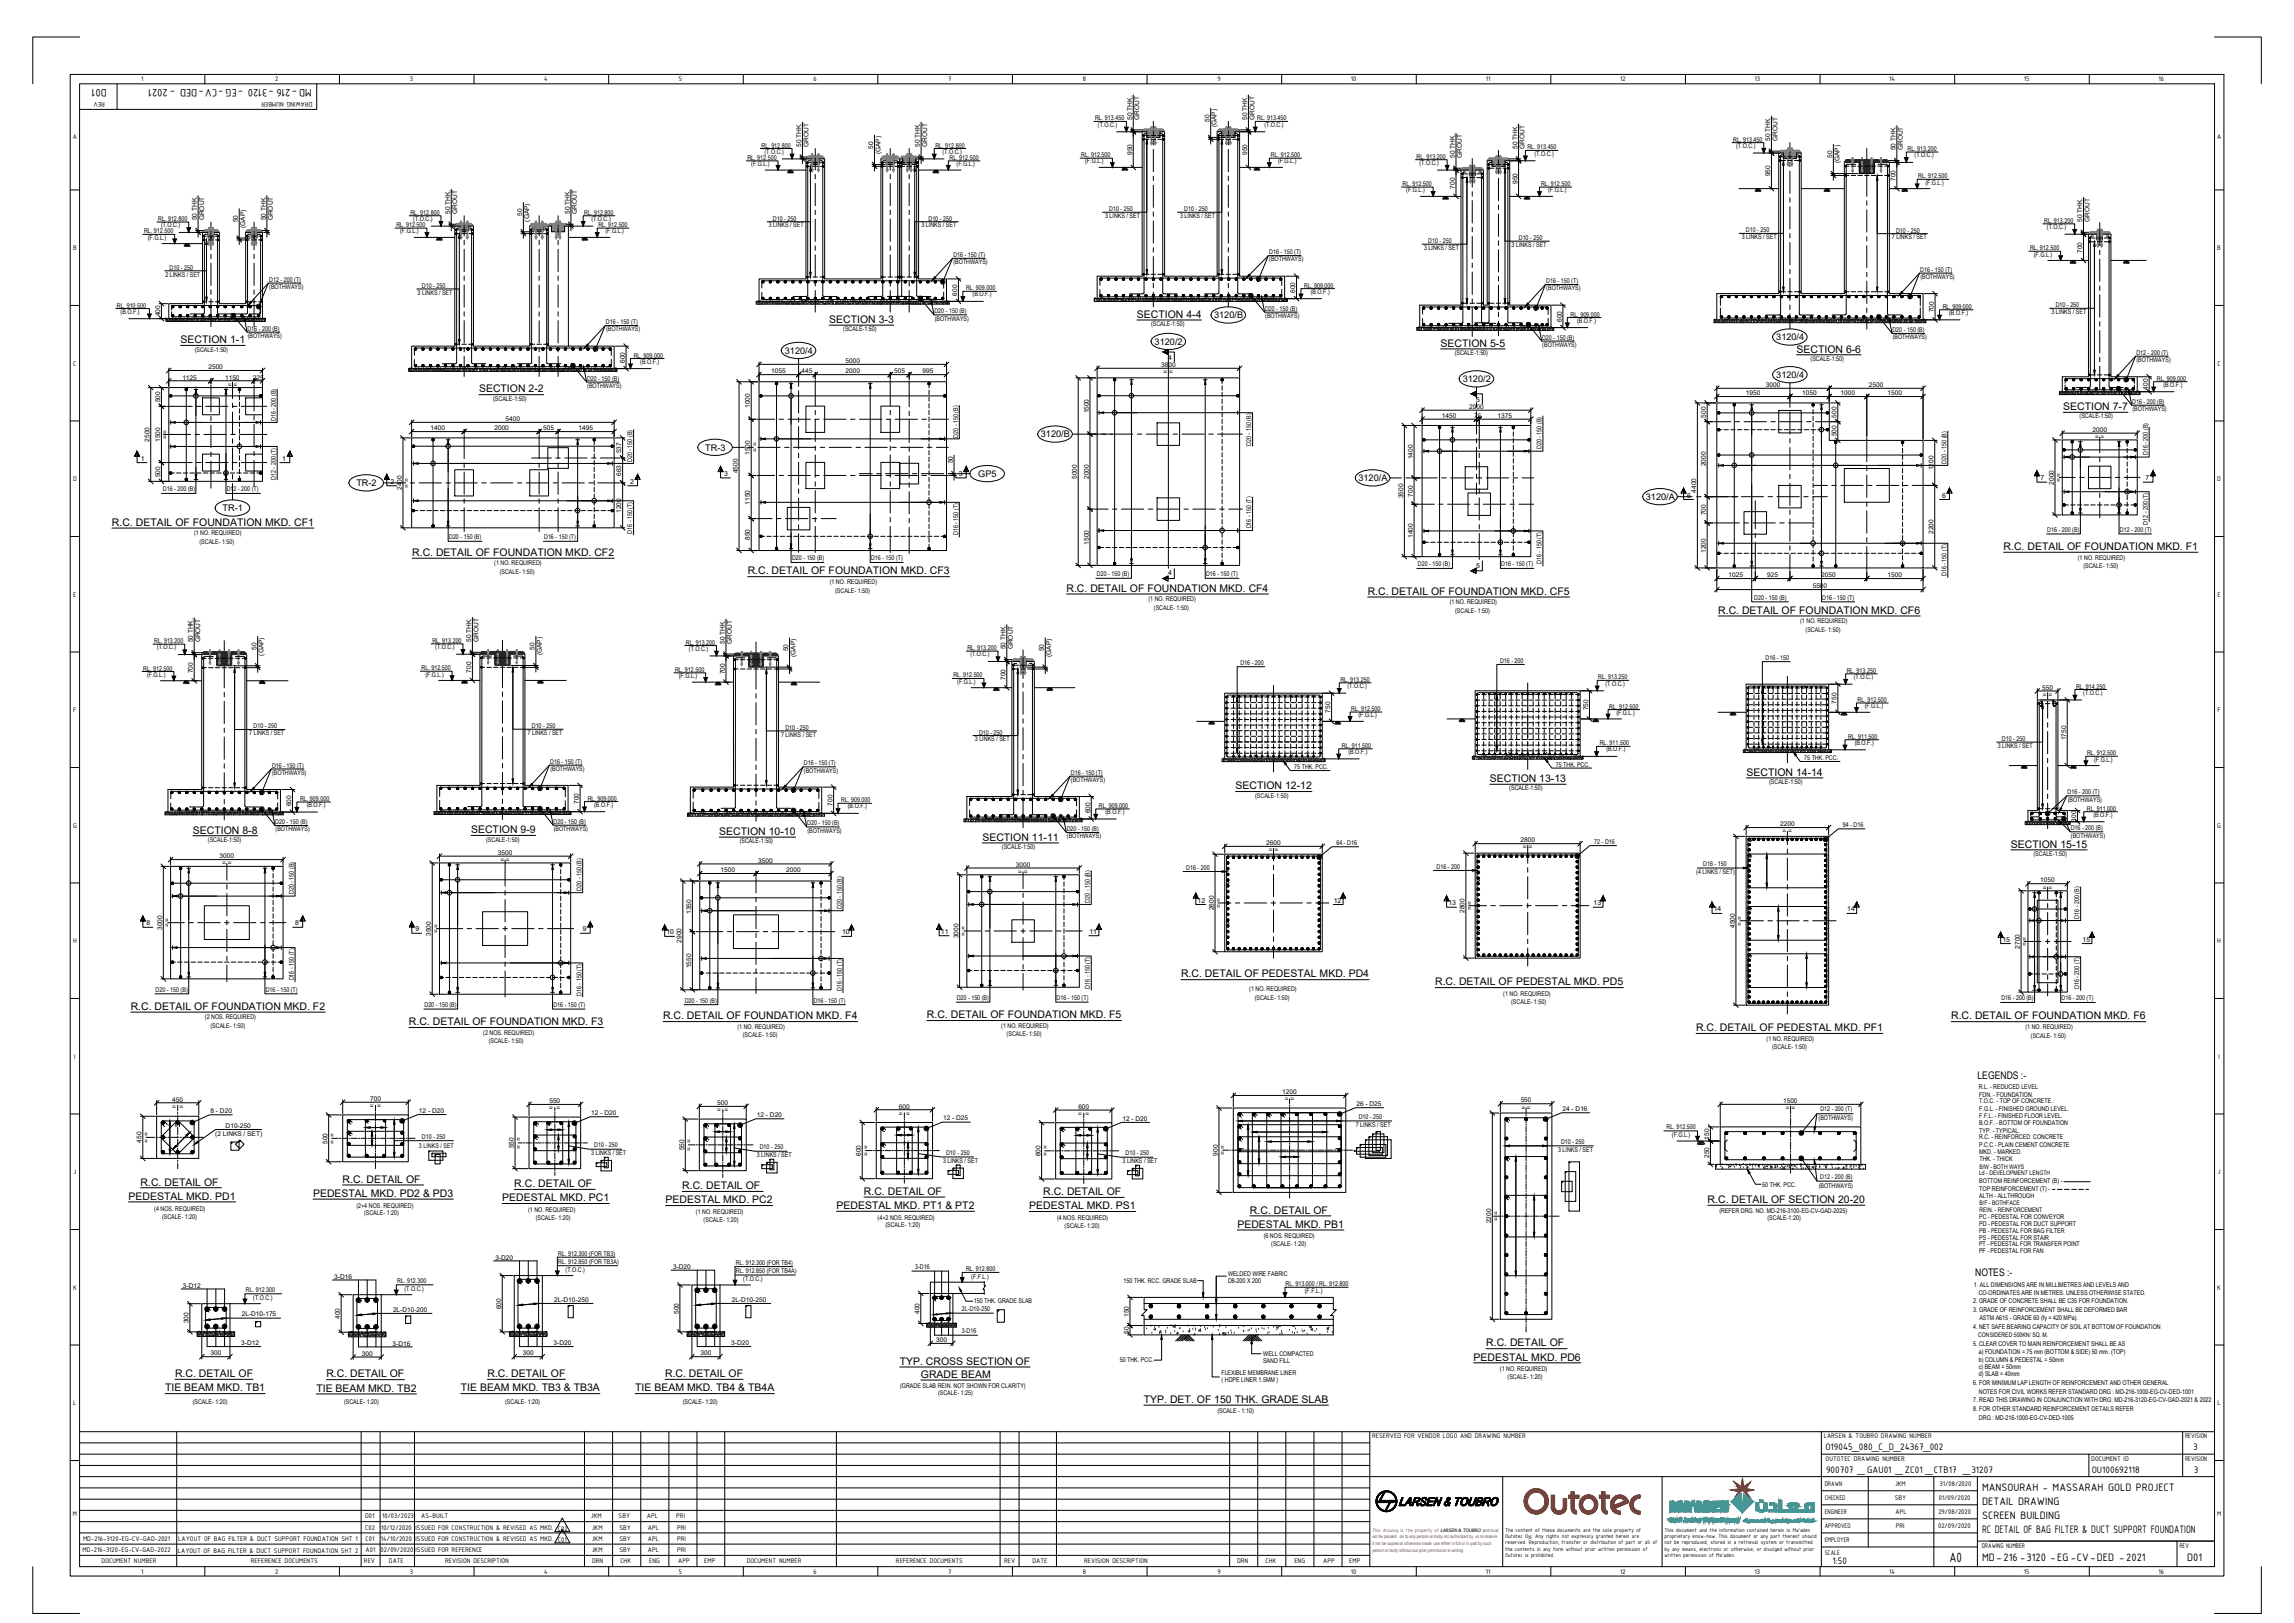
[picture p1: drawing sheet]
<svg xmlns="http://www.w3.org/2000/svg" width="1189mm" height="841mm" viewBox="0 0 1189 841" stroke-linecap="round" stroke-linejoin="round" font-family="sans-serif">
<defs><g id="words">
<text font-size="7.5" x="1010" y="809">A0</text>
<g font-size="6">
<text x="55" y="46" transform="rotate(180 55 46)">D01</text>
<text x="162" y="46" transform="rotate(180 162 46)">MD-216 -3120 -EG -CV-DED - 2021</text>
<text x="1027" y="772">MANSOURAH - MASSARAH GOLD PROJECT</text>
<text x="1027" y="780">DETAIL DRAWING</text>
<text x="1027" y="787">SCREEN BUILDING</text>
<text x="1027" y="794">RC DETAIL OF BAG FILTER &amp; DUCT SUPPORT FOUNDATION</text>
<text x="1027" y="809">MD-216 -3120 -EG -CV-DED -2021</text>
<text x="1134" y="809">D01</text>
</g>
<g font-size="5.4">
<text x="430" y="167">SECTION 3-3</text>
<text x="589" y="165">SECTION 4-4</text>
<text x="94" y="178">SECTION 1-1</text>
<text x="747" y="180">SECTION 5-5</text>
<text x="931" y="183">SECTION 6-6</text>
<text x="248" y="203">SECTION 2-2</text>
<text x="1069" y="213">SECTION 7-7</text>
<text x="58" y="272">R.C. DETAIL OF FOUNDATION MKD. CF1</text>
<text x="1038" y="285">R.C. DETAIL OF FOUNDATION MKD. F1</text>
<text x="214" y="288">R.C. DETAIL OF FOUNDATION MKD. CF2</text>
<text x="387" y="298">R.C. DETAIL OF FOUNDATION MKD. CF3</text>
<text x="553" y="307">R.C. DETAIL OF FOUNDATION MKD. CF4</text>
<text x="709" y="308">R.C. DETAIL OF FOUNDATION MKD. CF5</text>
<text x="890" y="318">R.C. DETAIL OF FOUNDATION MKD. CF6</text>
<text x="905" y="402">SECTION 14-14</text>
<text x="772" y="405">SECTION 13-13</text>
<text x="640" y="409">SECTION 12-12</text>
<text x="100" y="432">SECTION 8-8</text>
<text x="244" y="432">SECTION 9-9</text>
<text x="373" y="433">SECTION 10-10</text>
<text x="509" y="436">SECTION 11-11</text>
<text x="1042" y="439">SECTION 15-15</text>
<text x="612" y="507">R.C. DETAIL OF PEDESTAL MKD. PD4</text>
<text x="744" y="511">R.C. DETAIL OF PEDESTAL MKD. PD5</text>
<text x="68" y="523">R.C. DETAIL OF FOUNDATION MKD. F2</text>
<text x="480" y="528">R.C. DETAIL OF FOUNDATION MKD. F5</text>
<text x="212" y="531">R.C. DETAIL OF FOUNDATION MKD. F3</text>
<text x="344" y="528">R.C. DETAIL OF FOUNDATION MKD. F4</text>
<text x="1011" y="528">R.C. DETAIL OF FOUNDATION MKD. F6</text>
<text x="879" y="534">R.C. DETAIL OF PEDESTAL MKD. PF1</text>
<text x="1025" y="559">LEGENDS :-</text>
<text x="73" y="614">R.C. DETAIL OF</text>
<text x="178" y="613">R.C. DETAIL OF</text>
<text x="267" y="615">R.C. DETAIL OF</text>
<text x="354" y="616">R.C. DETAIL OF</text>
<text x="67" y="622">PEDESTAL MKD. PD1</text>
<text x="162" y="620">PEDESTAL MKD. PD2 &amp; PD3</text>
<text x="260" y="623">PEDESTAL MKD. PC1</text>
<text x="345" y="624">PEDESTAL MKD. PC2</text>
<text x="448" y="619">R.C. DETAIL OF</text>
<text x="541" y="619">R.C. DETAIL OF</text>
<text x="885" y="623">R.C. DETAIL OF SECTION 20-20</text>
<text x="434" y="626">PEDESTAL MKD. PT1 &amp; PT2</text>
<text x="533" y="627">PEDESTAL MKD. PS1</text>
<text x="648" y="629">R.C. DETAIL OF</text>
<text x="641" y="636">PEDESTAL MKD. PB1</text>
<text x="1024" y="661">NOTES :-</text>
<text x="770" y="698">R.C. DETAIL OF</text>
<text x="466" y="707">TYP. CROSS SECTION OF</text>
<text x="764" y="705">PEDESTAL MKD. PD6</text>
<text x="91" y="714">R.C. DETAIL OF</text>
<text x="169" y="714">R.C. DETAIL OF</text>
<text x="253" y="714">R.C. DETAIL OF</text>
<text x="345" y="714">R.C. DETAIL OF</text>
<text x="477" y="714">GRADE BEAM</text>
<text x="86" y="721">TIE BEAM MKD. TB1</text>
<text x="164" y="721">TIE BEAM MKD. TB2</text>
<text x="239" y="721">TIE BEAM MKD. TB3 &amp; TB3A</text>
<text x="329" y="721">TIE BEAM MKD. TB4 &amp; TB4A</text>
<text x="593" y="727">TYP. DET. OF 150 THK. GRADE SLAB</text>
</g>
<g font-size="5.3">
<text x="946" y="752">O19045_080_C_D_24367_002</text>
<text x="1137" y="751">3</text>
<text x="946" y="763">900707 _GAU01 _ZC01 _CTB17 _31207</text>
<text x="1084" y="763">OU100692118</text>
<text x="1137" y="763">3</text>
<text x="950" y="810">1:50</text>
</g>
<g font-size="4.8">
<text x="629" y="165">3120/B</text>
<text x="598" y="179">3120/2</text>
<text x="921" y="176">3120/4</text>
<text x="407" y="183">3120/4</text>
<text x="921" y="196">3120/4</text>
<text x="539" y="227">3120/B</text>
<text x="365" y="233">TR-3</text>
<text x="185" y="252">TR-2</text>
<text x="507" y="247">GP5</text>
<text x="853" y="259">3120/A</text>
<text x="115" y="265">TR-1</text>
</g>
<g font-size="4.7">
<text x="758" y="198">3120/2</text>
<text x="704" y="249">3120/A</text>
</g>
<g font-size="3.8">
<text x="73" y="42">1</text>
<text x="143" y="42">2</text>
<text x="212" y="42">3</text>
<text x="282" y="42">4</text>
<text x="352" y="42">5</text>
<text x="422" y="42">6</text>
<text x="491" y="42">7</text>
<text x="561" y="42">8</text>
<text x="631" y="42">9</text>
<text x="700" y="42">10</text>
<text x="770" y="42">11</text>
<text x="840" y="42">12</text>
<text x="909" y="42">13</text>
<text x="979" y="42">14</text>
<text x="1049" y="42">15</text>
<text x="1119" y="42">16</text>
<text x="54" y="53" transform="rotate(180 54 53)">REV</text>
<text x="162" y="53" transform="rotate(180 162 53)">DRAWING NUMBER</text>
<text x="38" y="72">A</text>
<text x="1149" y="72">A</text>
<text x="38" y="130">B</text>
<text x="1149" y="130">B</text>
<text x="38" y="189">C</text>
<text x="1149" y="189">C</text>
<text x="38" y="249">D</text>
<text x="1149" y="249">D</text>
<text x="38" y="309">E</text>
<text x="1149" y="309">E</text>
<text x="38" y="369">F</text>
<text x="1149" y="369">F</text>
<text x="38" y="429">G</text>
<text x="1149" y="429">G</text>
<text x="38" y="489">H</text>
<text x="1149" y="489">H</text>
<text x="38" y="549">I</text>
<text x="1150" y="549">I</text>
<text x="38" y="608">J</text>
<text x="1149" y="608">J</text>
<text x="38" y="668">K</text>
<text x="1149" y="668">K</text>
<text x="38" y="728">L</text>
<text x="1149" y="728">L</text>
<text x="711" y="745">RESERVED FOR VENDOR LOGO AND DRAWING NUMBER</text>
<text x="945" y="745">LARSEN &amp; TOUBRO DRAWING NUMBER</text>
<text x="1132" y="745">REVISION</text>
<text x="946" y="757">OUTOTEC DRAWING NUMBER</text>
<text x="1084" y="757">DOCUMENT ID</text>
<text x="1132" y="757">REVISION</text>
<text x="946" y="770">DRAWN</text>
<text x="982" y="770">JKM</text>
<text x="1005" y="770">31/08/2020</text>
<text x="946" y="777">CHECKED</text>
<text x="982" y="777">SBY</text>
<text x="1005" y="777">01/09/2020</text>
<text x="38" y="786">M</text>
<text x="946" y="785">ENGINEER</text>
<text x="982" y="785">APL</text>
<text x="1005" y="784">29/08/2020</text>
<text x="1149" y="786">M</text>
<text x="189" y="787">D01</text>
<text x="198" y="787">10/03/2023</text>
<text x="218" y="787">AS-BUILT</text>
<text x="306" y="787">JKM</text>
<text x="321" y="787">SBY</text>
<text x="335" y="787">APL</text>
<text x="350" y="787">PRI</text>
<text x="946" y="792">APPROVED</text>
<text x="1004" y="792">02/09/2020</text>
<text x="189" y="793">C02</text>
<text x="197" y="793">10/12/2020</text>
<text x="215" y="793">ISSUED FOR CONSTRUCTION &amp; REVISED AS MKD. C02</text>
<text x="307" y="793">JKM</text>
<text x="321" y="793">SBY</text>
<text x="336" y="793">APL</text>
<text x="351" y="793">PRI</text>
<text x="982" y="792">PRI</text>
<text x="43" y="799">MD-216-3120-EG-CV-GAD-2021</text>
<text x="92" y="799">LAYOUT OF BAG FILTER &amp; DUCT SUPPORT FOUNDATION SHT 1</text>
<text x="189" y="799">C01</text>
<text x="197" y="799">14/10/2020</text>
<text x="215" y="799">ISSUED FOR CONSTRUCTION &amp; REVISED AS MKD. C01</text>
<text x="307" y="799">JKM</text>
<text x="321" y="799">SBY</text>
<text x="336" y="799">APL</text>
<text x="351" y="799">PRI</text>
<text x="946" y="799">EMPLOYER</text>
<text x="1027" y="802">DRAWING NUMBER</text>
<text x="1129" y="802">REV</text>
<text x="43" y="804">MD-216-3120-EG-CV-GAD-2022</text>
<text x="92" y="805">LAYOUT OF BAG FILTER &amp; DUCT SUPPORT FOUNDATION SHT 2</text>
<text x="189" y="804">A01</text>
<text x="197" y="804">02/09/2020</text>
<text x="215" y="804">ISSUED FOR REFERENCE</text>
<text x="307" y="804">JKM</text>
<text x="321" y="804">SBY</text>
<text x="336" y="804">APL</text>
<text x="351" y="804">PRI</text>
<text x="946" y="806">SCALE</text>
<text x="53" y="810">DOCUMENT NUMBER</text>
<text x="73" y="815">1</text>
<text x="130" y="810">REFERENCE DOCUMENTS</text>
<text x="143" y="815">2</text>
<text x="189" y="810">REV</text>
<text x="202" y="810">DATE</text>
<text x="212" y="815">3</text>
<text x="231" y="810">REVISION DESCRIPTION</text>
<text x="282" y="815">4</text>
<text x="307" y="810">DRN</text>
<text x="321" y="810">CHK</text>
<text x="336" y="810">ENG</text>
<text x="351" y="810">APP</text>
<text x="352" y="815">5</text>
<text x="365" y="810">EMP</text>
<text x="387" y="810">DOCUMENT NUMBER</text>
<text x="422" y="815">6</text>
<text x="464" y="810">REFERENCE DOCUMENTS</text>
<text x="491" y="815">7</text>
<text x="520" y="810">REV</text>
<text x="535" y="810">DATE</text>
<text x="561" y="815">8</text>
<text x="562" y="810">REVISION DESCRIPTION</text>
<text x="631" y="815">9</text>
<text x="641" y="810">DRN</text>
<text x="656" y="810">CHK</text>
<text x="671" y="810">ENG</text>
<text x="686" y="810">APP</text>
<text x="699" y="810">EMP</text>
<text x="700" y="815">10</text>
<text x="770" y="815">11</text>
<text x="840" y="815">12</text>
<text x="909" y="815">13</text>
<text x="979" y="815">14</text>
<text x="1049" y="815">15</text>
<text x="1119" y="815">16</text>
</g>
<g font-size="3.6">
<text x="605" y="187">4</text>
<text x="765" y="208">5</text>
<text x="73" y="239">1</text>
<text x="146" y="239">1</text>
<text x="202" y="251">2</text>
<text x="327" y="251">2</text>
<text x="375" y="247">3</text>
<text x="497" y="247">3</text>
<text x="1058" y="249">7</text>
<text x="1112" y="249">7</text>
<text x="874" y="258">6</text>
<text x="1006" y="258">6</text>
<text x="605" y="298">4</text>
<text x="765" y="294">5</text>
<text x="621" y="468">12</text>
<text x="691" y="468">12</text>
<text x="751" y="469">13</text>
<text x="826" y="469">13</text>
<text x="888" y="472">14</text>
<text x="957" y="472">14</text>
<text x="76" y="480">8</text>
<text x="153" y="480">8</text>
<text x="215" y="483">9</text>
<text x="302" y="483">9</text>
<text x="345" y="484">10</text>
<text x="436" y="484">10</text>
<text x="488" y="484">11</text>
<text x="565" y="484">11</text>
<text x="1038" y="488">15</text>
<text x="1079" y="488">15</text>
</g>
<g font-size="3.4">
<text x="568" y="62">RL. 913.450</text>
<text x="569" y="66">(T.O.C.)</text>
<text x="587" y="62" transform="rotate(-90 587 62)">50 THK.</text>
<text x="590" y="62" transform="rotate(-90 590 62)">GROUT</text>
<text x="627" y="63" transform="rotate(-90 627 63)">50</text>
<text x="631" y="66" transform="rotate(-90 631 66)">(GAP)</text>
<text x="646" y="62" transform="rotate(-90 646 62)">50 THK.</text>
<text x="650" y="62" transform="rotate(-90 650 62)">GROUT</text>
<text x="652" y="62">RL. 913.450</text>
<text x="655" y="66">(T.O.C.)</text>
<text x="395" y="76">RL. 912.800</text>
<text x="415" y="76" transform="rotate(-90 415 76)">50 THK.</text>
<text x="419" y="76" transform="rotate(-90 419 76)">GROUT</text>
<text x="453" y="77" transform="rotate(-90 453 77)">50</text>
<text x="477" y="76" transform="rotate(-90 477 76)">50 THK.</text>
<text x="480" y="76" transform="rotate(-90 480 76)">GROUT</text>
<text x="485" y="76">RL. 912.800</text>
<text x="786" y="77" transform="rotate(-90 786 77)">50 THK.</text>
<text x="790" y="77" transform="rotate(-90 790 77)">GROUT</text>
<text x="792" y="77">RL. 913.450</text>
<text x="898" y="73">RL. 913.450</text>
<text x="900" y="77">(T.O.C.)</text>
<text x="917" y="73" transform="rotate(-90 917 73)">50 THK.</text>
<text x="921" y="73" transform="rotate(-90 921 73)">GROUT</text>
<text x="982" y="78" transform="rotate(-90 982 78)">50 THK.</text>
<text x="986" y="78" transform="rotate(-90 986 78)">GROUT</text>
<text x="387" y="83">RL. 912.500</text>
<text x="396" y="80">(T.O.C.)</text>
<text x="456" y="80" transform="rotate(-90 456 80)">(GAP)</text>
<text x="488" y="80">(T.O.C.)</text>
<text x="492" y="83">RL. 912.500</text>
<text x="560" y="81">RL. 912.500</text>
<text x="587" y="80" transform="rotate(-90 587 80)">950</text>
<text x="646" y="80" transform="rotate(-90 646 80)">950</text>
<text x="659" y="81">RL. 912.500</text>
<text x="734" y="82">RL. 913.200</text>
<text x="754" y="82" transform="rotate(-90 754 82)">50 THK.</text>
<text x="758" y="82" transform="rotate(-90 758 82)">GROUT</text>
<text x="795" y="81">(T.O.C.)</text>
<text x="950" y="82" transform="rotate(-90 950 82)">50</text>
<text x="989" y="78">RL. 913.200</text>
<text x="992" y="81">(T.O.C.)</text>
<text x="389" y="86">(F.G.L.)</text>
<text x="496" y="86">(F.G.L.)</text>
<text x="562" y="85">(F.G.L.)</text>
<text x="662" y="85">(F.G.L.)</text>
<text x="736" y="86">(T.O.C.)</text>
<text x="953" y="85" transform="rotate(-90 953 85)">(GAP)</text>
<text x="786" y="95" transform="rotate(-90 786 95)">950</text>
<text x="917" y="91" transform="rotate(-90 917 91)">950</text>
<text x="982" y="94" transform="rotate(-90 982 94)">700</text>
<text x="994" y="92">RL. 912.500</text>
<text x="998" y="96">(F.G.L.)</text>
<text x="727" y="96">RL. 912.500</text>
<text x="729" y="100">(F.G.L.)</text>
<text x="754" y="98" transform="rotate(-90 754 98)">700</text>
<text x="799" y="96">RL. 912.500</text>
<text x="802" y="100">(F.G.L.)</text>
<text x="213" y="111">RL. 912.800</text>
<text x="233" y="111" transform="rotate(-90 233 111)">50 THK.</text>
<text x="237" y="111" transform="rotate(-90 237 111)">GROUT</text>
<text x="271" y="112" transform="rotate(-90 271 112)">50</text>
<text x="295" y="111" transform="rotate(-90 295 111)">50 THK.</text>
<text x="299" y="111" transform="rotate(-90 299 111)">GROUT</text>
<text x="303" y="111">RL. 912.800</text>
<text x="573" y="113">3 LINKS / SET</text>
<text x="575" y="109">D10 - 250</text>
<text x="612" y="113">3 LINKS / SET</text>
<text x="614" y="109">D10 - 250</text>
<text x="82" y="115">RL. 912.800</text>
<text x="83" y="118">(T.O.C.)</text>
<text x="102" y="114" transform="rotate(-90 102 114)">50 THK.</text>
<text x="106" y="114" transform="rotate(-90 106 114)">GROUT</text>
<text x="123" y="115" transform="rotate(-90 123 115)">50</text>
<text x="127" y="118" transform="rotate(-90 127 118)">(GAP)</text>
<text x="138" y="114" transform="rotate(-90 138 114)">50 THK.</text>
<text x="141" y="114" transform="rotate(-90 141 114)">GROUT</text>
<text x="205" y="118">RL. 912.500</text>
<text x="214" y="115">(T.O.C.)</text>
<text x="274" y="115" transform="rotate(-90 274 115)">(GAP)</text>
<text x="307" y="115">(T.O.C.)</text>
<text x="310" y="118">RL. 912.500</text>
<text x="398" y="118">3 LINKS / SET</text>
<text x="401" y="114">D10 - 250</text>
<text x="478" y="118">3 LINKS / SET</text>
<text x="481" y="114">D10 - 250</text>
<text x="1059" y="115">RL. 913.200</text>
<text x="1061" y="119">(T.O.C.)</text>
<text x="1079" y="115" transform="rotate(-90 1079 115)">50 THK.</text>
<text x="1083" y="115" transform="rotate(-90 1083 115)">GROUT</text>
<text x="75" y="121">RL. 912.500</text>
<text x="77" y="124">(F.G.L.)</text>
<text x="207" y="121">(F.G.L.)</text>
<text x="314" y="121">(F.G.L.)</text>
<text x="740" y="126">D10 - 250</text>
<text x="787" y="124">D10 - 250</text>
<text x="903" y="124">3 LINKS / SET</text>
<text x="905" y="120">D10 - 250</text>
<text x="980" y="124">7 LINKS / SET</text>
<text x="983" y="121">D10 - 250</text>
<text x="658" y="132">D16 - 150 (T)</text>
<text x="738" y="129">3 LINKS / SET</text>
<text x="783" y="128">3 LINKS / SET</text>
<text x="1052" y="130">RL. 912.500</text>
<text x="1079" y="131" transform="rotate(-90 1079 131)">700</text>
<text x="494" y="133">D16 - 150 (T)</text>
<text x="494" y="137">(BOTHWAYS)</text>
<text x="658" y="135">(BOTHWAYS)</text>
<text x="1054" y="133">(F.G.L.)</text>
<text x="86" y="143">2 LINKS / SET</text>
<text x="88" y="140">D10 - 250</text>
<text x="995" y="141">D16 - 150 (T)</text>
<text x="140" y="146">D12 - 200 (T)</text>
<text x="140" y="150">(BOTHWAYS)</text>
<text x="219" y="149">D10 - 250</text>
<text x="676" y="149">RL. 909.000</text>
<text x="801" y="147">D16 - 150 (T)</text>
<text x="995" y="144">(BOTHWAYS)</text>
<text x="216" y="153">3 LINKS / SET</text>
<text x="496" y="153" transform="rotate(-90 496 153)">600</text>
<text x="501" y="150">RL. 909.000</text>
<text x="504" y="154">(B.O.F.)</text>
<text x="671" y="152" transform="rotate(-90 671 152)">600</text>
<text x="679" y="152">(B.O.F.)</text>
<text x="801" y="150">(BOTHWAYS)</text>
<text x="61" y="159">RL. 910.500</text>
<text x="656" y="161">D20 - 150 (B)</text>
<text x="1002" y="162" transform="rotate(-90 1002 162)">700</text>
<text x="1007" y="160">RL. 909.000</text>
<text x="1065" y="159">D10 - 250</text>
<text x="62" y="163">(B.O.F.)</text>
<text x="83" y="164" transform="rotate(-90 83 164)">400</text>
<text x="314" y="168">D16 - 150 (T)</text>
<text x="484" y="162">D20 - 150 (B)</text>
<text x="484" y="166">(BOTHWAYS)</text>
<text x="656" y="165">(BOTHWAYS)</text>
<text x="809" y="167" transform="rotate(-90 809 167)">600</text>
<text x="814" y="164">RL. 909.000</text>
<text x="817" y="167">(B.O.F.)</text>
<text x="1010" y="163">(B.O.F.)</text>
<text x="1063" y="163">3 LINKS / SET</text>
<text x="128" y="171">D16 - 200 (B)</text>
<text x="314" y="172">(BOTHWAYS)</text>
<text x="437" y="172">(SCALE-1:50)</text>
<text x="597" y="169">(SCALE-1:50)</text>
<text x="981" y="172">D20 - 150 (B)</text>
<text x="128" y="175">(BOTHWAYS)</text>
<text x="799" y="176">D20 - 150 (B)</text>
<text x="799" y="180">(BOTHWAYS)</text>
<text x="981" y="176">(BOTHWAYS)</text>
<text x="101" y="182">(SCALE-1:50)</text>
<text x="328" y="185">RL. 909.000</text>
<text x="754" y="184">(SCALE-1:50)</text>
<text x="1107" y="184">D12 - 200 (T)</text>
<text x="108" y="191">2500</text>
<text x="324" y="188" transform="rotate(-90 324 188)">600</text>
<text x="332" y="188">(B.O.F.)</text>
<text x="438" y="188">5000</text>
<text x="602" y="190">3800</text>
<text x="938" y="187">(SCALE-1:50)</text>
<text x="1107" y="188">(BOTHWAYS)</text>
<text x="95" y="197">1125</text>
<text x="117" y="197">1150</text>
<text x="131" y="197">225</text>
<text x="304" y="197">D20 - 150 (B)</text>
<text x="400" y="193">1055</text>
<text x="415" y="193">445</text>
<text x="438" y="193">2000</text>
<text x="463" y="193">505</text>
<text x="478" y="193">995</text>
<text x="603" y="194">= =</text>
<text x="1118" y="197">RL. 909.000</text>
<text x="118" y="200">= =</text>
<text x="304" y="201">(BOTHWAYS)</text>
<text x="915" y="201">3000</text>
<text x="969" y="201">2500</text>
<text x="1113" y="202" transform="rotate(-90 1113 202)">400</text>
<text x="1121" y="200">(B.O.F.)</text>
<text x="83" y="209" transform="rotate(-90 83 209)">500</text>
<text x="256" y="208">(SCALE-1:50)</text>
<text x="905" y="205">1950</text>
<text x="934" y="205">1050</text>
<text x="954" y="205">1000</text>
<text x="978" y="205">1500</text>
<text x="1105" y="209">D16 - 200 (B)</text>
<text x="389" y="211" transform="rotate(-90 389 211)">1000</text>
<text x="564" y="214" transform="rotate(-90 564 214)">1500</text>
<text x="761" y="212">2900</text>
<text x="1105" y="213">(BOTHWAYS)</text>
<text x="143" y="218" transform="rotate(-90 143 218)">D16 - 200 (B)</text>
<text x="262" y="218">5400</text>
<text x="747" y="217">1450</text>
<text x="764" y="217">75</text>
<text x="776" y="217">1375</text>
<text x="884" y="216" transform="rotate(-90 884 216)">500</text>
<text x="952" y="216" transform="rotate(-90 952 216)">500</text>
<text x="1078" y="217">(SCALE-1:50)</text>
<text x="87" y="228" transform="rotate(-90 87 228)">= =</text>
<text x="223" y="223">1400</text>
<text x="256" y="223">2000</text>
<text x="281" y="223">505</text>
<text x="300" y="223">1495</text>
<text x="496" y="227" transform="rotate(-90 496 227)">D20 - 150 (B)</text>
<text x="952" y="226" transform="rotate(-90 952 226)">500</text>
<text x="1084" y="224">2000</text>
<text x="1086" y="227">= =</text>
<text x="77" y="229" transform="rotate(-90 77 229)">2500</text>
<text x="83" y="229" transform="rotate(-90 83 229)">1500</text>
<text x="648" y="231" transform="rotate(-90 648 231)">D20 - 150 (B)</text>
<text x="799" y="233" transform="rotate(-90 799 233)">D20 - 150 (B)</text>
<text x="322" y="235" transform="rotate(-90 322 235)">537</text>
<text x="328" y="240" transform="rotate(-90 328 240)">D20 - 150 (B)</text>
<text x="389" y="236" transform="rotate(-90 389 236)">1500</text>
<text x="392" y="234" transform="rotate(-90 392 234)">= =</text>
<text x="732" y="238" transform="rotate(-90 732 238)">1400</text>
<text x="1113" y="236" transform="rotate(-90 1113 236)">D16 - 200 (B)</text>
<text x="382" y="245" transform="rotate(-90 382 245)">4500</text>
<text x="494" y="240" transform="rotate(-90 494 240)">50</text>
<text x="884" y="242" transform="rotate(-90 884 242)">2000</text>
<text x="1002" y="244" transform="rotate(-90 1002 244)">1200</text>
<text x="1009" y="240" transform="rotate(-90 1009 240)">D20 - 150 (B)</text>
<text x="83" y="247" transform="rotate(-90 83 247)">500</text>
<text x="143" y="249" transform="rotate(-90 143 249)">D12 - 200 (T)</text>
<text x="322" y="247" transform="rotate(-90 322 247)">663</text>
<text x="558" y="248" transform="rotate(-90 558 248)">5000</text>
<text x="564" y="248" transform="rotate(-90 564 248)">2000</text>
<text x="1064" y="251" transform="rotate(-90 1064 251)">2000</text>
<text x="1068" y="250" transform="rotate(-90 1068 250)">= =</text>
<text x="84" y="255">D16 - 200 (B)</text>
<text x="117" y="255">D12 - 200 (T)</text>
<text x="208" y="254" transform="rotate(-90 208 254)">2400</text>
<text x="212" y="253" transform="rotate(-90 212 253)">= =</text>
<text x="732" y="257" transform="rotate(-90 732 257)">700</text>
<text x="879" y="255" transform="rotate(-90 879 255)">4400</text>
<text x="389" y="261" transform="rotate(-90 389 261)">1150</text>
<text x="727" y="258" transform="rotate(-90 727 258)">3500</text>
<text x="322" y="266" transform="rotate(-90 322 266)">1200</text>
<text x="884" y="267" transform="rotate(-90 884 267)">700</text>
<text x="648" y="274" transform="rotate(-90 648 274)">D16 - 150 (T)</text>
<text x="1061" y="276">D16 - 200 (B)</text>
<text x="1099" y="276">D12 - 200 (T)</text>
<text x="1113" y="272" transform="rotate(-90 1113 272)">D12 - 200 (T)</text>
<text x="101" y="277">(1 NO. REQUIRED)</text>
<text x="103" y="282">(SCALE- 1:50)</text>
<text x="233" y="279">D20 - 150 (B)</text>
<text x="282" y="279">D16 - 150 (T)</text>
<text x="328" y="277" transform="rotate(-90 328 277)">D16 - 150 (T)</text>
<text x="389" y="280" transform="rotate(-90 389 280)">850</text>
<text x="496" y="277" transform="rotate(-90 496 277)">D16 - 150 (T)</text>
<text x="732" y="279" transform="rotate(-90 732 279)">1400</text>
<text x="1002" y="277" transform="rotate(-90 1002 277)">2200</text>
<text x="564" y="282" transform="rotate(-90 564 282)">1500</text>
<text x="884" y="287" transform="rotate(-90 884 287)">1200</text>
<text x="256" y="293">(1 NO. REQUIRED)</text>
<text x="410" y="290">D20 - 150 (B)</text>
<text x="451" y="290">D16 - 150 (T)</text>
<text x="735" y="293">D20 - 150 (B)</text>
<text x="778" y="293">D16 - 150 (T)</text>
<text x="799" y="292" transform="rotate(-90 799 292)">D16 - 150 (T)</text>
<text x="1077" y="290">(1 NO. REQUIRED)</text>
<text x="259" y="298">(SCALE- 1:50)</text>
<text x="569" y="299">D20 - 150 (B)</text>
<text x="625" y="299">D16 - 150 (T)</text>
<text x="896" y="299">1025</text>
<text x="916" y="299">925</text>
<text x="944" y="299">2050</text>
<text x="978" y="299">1500</text>
<text x="1009" y="299" transform="rotate(-90 1009 299)">D16 - 150 (T)</text>
<text x="1080" y="294">(SCALE- 1:50)</text>
<text x="430" y="303">(1 NO. REQUIRED)</text>
<text x="939" y="305">5500</text>
<text x="433" y="307">(SCALE- 1:50)</text>
<text x="595" y="312">(1 NO. REQUIRED)</text>
<text x="909" y="311">D20 - 150 (B)</text>
<text x="944" y="311">D16 - 150 (T)</text>
<text x="598" y="316">(SCALE- 1:50)</text>
<text x="751" y="313">(1 NO. REQUIRED)</text>
<text x="754" y="318">(SCALE- 1:50)</text>
<text x="933" y="323">(1 NO. REQUIRED)</text>
<text x="936" y="327">(SCALE- 1:50)</text>
<text x="80" y="333">RL. 913.200</text>
<text x="100" y="333" transform="rotate(-90 100 333)">50 THK.</text>
<text x="104" y="333" transform="rotate(-90 104 333)">GROUT</text>
<text x="224" y="333">RL. 913.200</text>
<text x="244" y="333" transform="rotate(-90 244 333)">50 THK.</text>
<text x="248" y="333" transform="rotate(-90 248 333)">GROUT</text>
<text x="355" y="334">RL. 913.200</text>
<text x="376" y="334" transform="rotate(-90 376 334)">50 THK.</text>
<text x="379" y="334" transform="rotate(-90 379 334)">GROUT</text>
<text x="81" y="337">(T.O.C.)</text>
<text x="133" y="337" transform="rotate(-90 133 337)">50</text>
<text x="137" y="340" transform="rotate(-90 137 340)">(GAP)</text>
<text x="226" y="336">(T.O.C.)</text>
<text x="277" y="337" transform="rotate(-90 277 337)">50</text>
<text x="281" y="340" transform="rotate(-90 281 340)">(GAP)</text>
<text x="357" y="337">(T.O.C.)</text>
<text x="408" y="338" transform="rotate(-90 408 338)">50</text>
<text x="412" y="340" transform="rotate(-90 412 340)">(GAP)</text>
<text x="501" y="337">RL. 913.200</text>
<text x="503" y="340">(T.O.C.)</text>
<text x="521" y="336" transform="rotate(-90 521 336)">50 THK.</text>
<text x="525" y="337" transform="rotate(-90 525 337)">GROUT</text>
<text x="541" y="338" transform="rotate(-90 541 338)">50</text>
<text x="545" y="340" transform="rotate(-90 545 340)">(GAP)</text>
<text x="74" y="347">RL. 912.500</text>
<text x="218" y="347">RL. 912.500</text>
<text x="643" y="345">D16 - 200</text>
<text x="777" y="344">D16 - 200</text>
<text x="915" y="342">D16 - 150</text>
<text x="76" y="351">(F.G.L.)</text>
<text x="100" y="349" transform="rotate(-90 100 349)">700</text>
<text x="220" y="351">(F.G.L.)</text>
<text x="244" y="349" transform="rotate(-90 244 349)">700</text>
<text x="350" y="348">RL. 912.500</text>
<text x="352" y="351">(F.G.L.)</text>
<text x="376" y="350" transform="rotate(-90 376 350)">700</text>
<text x="494" y="351">RL. 912.500</text>
<text x="521" y="352" transform="rotate(-90 521 352)">700</text>
<text x="695" y="353">RL. 913.250</text>
<text x="828" y="352">RL. 913.250</text>
<text x="957" y="349">RL. 913.250</text>
<text x="961" y="352">(T.O.C.)</text>
<text x="496" y="354">(F.G.L.)</text>
<text x="698" y="357">(T.O.C.)</text>
<text x="832" y="355">(T.O.C.)</text>
<text x="1058" y="357">550</text>
<text x="1076" y="357">RL. 914.250</text>
<text x="952" y="365" transform="rotate(-90 952 365)">750</text>
<text x="963" y="364">RL. 912.500</text>
<text x="1059" y="361">= =</text>
<text x="1080" y="360">(T.O.C.)</text>
<text x="689" y="369" transform="rotate(-90 689 369)">750</text>
<text x="700" y="369">RL. 912.500</text>
<text x="704" y="372">(F.G.L.)</text>
<text x="823" y="368" transform="rotate(-90 823 368)">750</text>
<text x="834" y="367">RL. 912.500</text>
<text x="838" y="370">(F.G.L.)</text>
<text x="966" y="367">(F.G.L.)</text>
<text x="131" y="377">D10 - 250</text>
<text x="276" y="377">D10 - 250</text>
<text x="129" y="381">7 LINKS / SET</text>
<text x="273" y="381">7 LINKS / SET</text>
<text x="405" y="382">7 LINKS / SET</text>
<text x="407" y="378">D10 - 250</text>
<text x="507" y="381">D10 - 250</text>
<text x="958" y="383">RL. 911.500</text>
<text x="1071" y="384" transform="rotate(-90 1071 384)">1750</text>
<text x="505" y="384">3 LINKS / SET</text>
<text x="695" y="388">RL. 911.500</text>
<text x="829" y="386">RL. 911.500</text>
<text x="832" y="389">(B.O.F.)</text>
<text x="961" y="386">(B.O.F.)</text>
<text x="1035" y="387">3 LINKS / SET</text>
<text x="1038" y="384">D10 - 250</text>
<text x="285" y="396">D16 - 150 (T)</text>
<text x="699" y="391">(B.O.F.)</text>
<text x="935" y="394">75 THK. PCC.</text>
<text x="1082" y="391">RL. 912.500</text>
<text x="1085" y="395">(F.G.L.)</text>
<text x="141" y="398">D16 - 150 (T)</text>
<text x="141" y="401">(BOTHWAYS)</text>
<text x="285" y="399">(BOTHWAYS)</text>
<text x="417" y="397">D16 - 150 (T)</text>
<text x="417" y="400">(BOTHWAYS)</text>
<text x="555" y="401">D16 - 150 (T)</text>
<text x="671" y="399">75 THK. PCC.</text>
<text x="806" y="397">75 THK. PCC.</text>
<text x="555" y="405">(BOTHWAYS)</text>
<text x="917" y="406">(SCALE-1:50)</text>
<text x="650" y="413">(SCALE-1:50)</text>
<text x="782" y="410">(SCALE-1:50)</text>
<text x="1072" y="412">D16 - 200 (T)</text>
<text x="151" y="418" transform="rotate(-90 151 418)">600</text>
<text x="156" y="415">RL. 909.000</text>
<text x="159" y="418">(B.O.F.)</text>
<text x="300" y="417" transform="rotate(-90 300 417)">700</text>
<text x="305" y="415">RL. 909.000</text>
<text x="308" y="418">(B.O.F.)</text>
<text x="431" y="418" transform="rotate(-90 431 418)">700</text>
<text x="436" y="416">RL. 909.000</text>
<text x="439" y="419">(B.O.F.)</text>
<text x="570" y="419">RL. 909.000</text>
<text x="1072" y="415">(BOTHWAYS)</text>
<text x="565" y="421" transform="rotate(-90 565 421)">600</text>
<text x="573" y="422">(B.O.F.)</text>
<text x="1076" y="426" transform="rotate(-90 1076 426)">300</text>
<text x="1082" y="420">RL. 911.000</text>
<text x="1085" y="423">(B.O.F.)</text>
<text x="143" y="427">D20 - 150 (B)</text>
<text x="143" y="431">(BOTHWAYS)</text>
<text x="287" y="427">D20 - 150 (B)</text>
<text x="287" y="431">(BOTHWAYS)</text>
<text x="418" y="428">D20 - 150 (B)</text>
<text x="418" y="431">(BOTHWAYS)</text>
<text x="553" y="431">D20 - 150 (B)</text>
<text x="923" y="428">2200</text>
<text x="924" y="432">= =</text>
<text x="955" y="429">94 - D16</text>
<text x="1073" y="430">D16 - 200 (B)</text>
<text x="108" y="436">(SCALE-1:50)</text>
<text x="252" y="436">(SCALE-1:50)</text>
<text x="383" y="437">(SCALE-1:50)</text>
<text x="553" y="434">(BOTHWAYS)</text>
<text x="656" y="438">2600</text>
<text x="788" y="436">2800</text>
<text x="826" y="437">72 - D16</text>
<text x="1073" y="434">(BOTHWAYS)</text>
<text x="258" y="443">3500</text>
<text x="519" y="440">(SCALE-1:50)</text>
<text x="658" y="442">= =</text>
<text x="693" y="438">64 - D16</text>
<text x="789" y="440">= =</text>
<text x="1054" y="444">(SCALE-1:50)</text>
<text x="114" y="445">3000</text>
<text x="115" y="448">= =</text>
<text x="259" y="447">= =</text>
<text x="393" y="447">3500</text>
<text x="526" y="449">3000</text>
<text x="883" y="449">D16 - 150</text>
<text x="373" y="452">1500</text>
<text x="408" y="452">2000</text>
<text x="528" y="453">= =</text>
<text x="615" y="451">D16 - 200</text>
<text x="745" y="450">D16 - 200</text>
<text x="879" y="453">(4 LINKS / SET)</text>
<text x="301" y="462" transform="rotate(-90 301 462)">D20 - 150 (B)</text>
<text x="1057" y="457">1050</text>
<text x="1059" y="461">= =</text>
<text x="152" y="463" transform="rotate(-90 152 463)">D20 - 150 (B)</text>
<text x="565" y="468" transform="rotate(-90 565 468)">D20 - 150 (B)</text>
<text x="358" y="474" transform="rotate(-90 358 474)">1350</text>
<text x="436" y="471" transform="rotate(-90 436 471)">D20 - 150 (B)</text>
<text x="629" y="472" transform="rotate(-90 629 472)">2600</text>
<text x="633" y="470" transform="rotate(-90 633 470)">= =</text>
<text x="759" y="473" transform="rotate(-90 759 473)">2800</text>
<text x="763" y="472" transform="rotate(-90 763 472)">= =</text>
<text x="903" y="480" transform="rotate(-90 903 480)">= =</text>
<text x="1078" y="476" transform="rotate(-90 1078 476)">D16 - 200 (B)</text>
<text x="84" y="482" transform="rotate(-90 84 482)">3000</text>
<text x="88" y="481" transform="rotate(-90 88 481)">= =</text>
<text x="223" y="485" transform="rotate(-90 223 485)">3500</text>
<text x="227" y="484" transform="rotate(-90 227 484)">= =</text>
<text x="500" y="485" transform="rotate(-90 500 485)">= =</text>
<text x="899" y="481" transform="rotate(-90 899 481)">4500</text>
<text x="353" y="488" transform="rotate(-90 353 488)">2900</text>
<text x="497" y="486" transform="rotate(-90 497 486)">3000</text>
<text x="1047" y="492" transform="rotate(-90 1047 492)">2700</text>
<text x="1050" y="490" transform="rotate(-90 1050 490)">= =</text>
<text x="358" y="502" transform="rotate(-90 358 502)">1550</text>
<text x="152" y="508" transform="rotate(-90 152 508)">D16 - 150 (T)</text>
<text x="81" y="514">D20 - 150 (B)</text>
<text x="138" y="514">D16 - 150 (T)</text>
<text x="436" y="514" transform="rotate(-90 436 514)">D16 - 150 (T)</text>
<text x="565" y="512" transform="rotate(-90 565 512)">D16 - 150 (T)</text>
<text x="647" y="514">(1 NO. REQUIRED)</text>
<text x="1078" y="513" transform="rotate(-90 1078 513)">D16 - 200 (T)</text>
<text x="220" y="522">D20 - 150 (B)</text>
<text x="287" y="522">D16 - 150 (T)</text>
<text x="301" y="516" transform="rotate(-90 301 516)">D16 - 150 (T)</text>
<text x="355" y="520">D20 - 150 (B)</text>
<text x="422" y="520">D16 - 150 (T)</text>
<text x="496" y="518">D20 - 150 (B)</text>
<text x="548" y="518">D16 - 150 (T)</text>
<text x="650" y="518">(SCALE- 1:50)</text>
<text x="779" y="516">(1 NO. REQUIRED)</text>
<text x="783" y="520">(SCALE- 1:50)</text>
<text x="1037" y="518">D16 - 200 (B)</text>
<text x="1068" y="518">D16 - 200 (T)</text>
<text x="106" y="528">(2 NOS. REQUIRED)</text>
<text x="109" y="533">(SCALE- 1:50)</text>
<text x="382" y="533">(1 NO. REQUIRED)</text>
<text x="519" y="533">(1 NO. REQUIRED)</text>
<text x="1050" y="533">(1 NO. REQUIRED)</text>
<text x="250" y="536">(2 NOS. REQUIRED)</text>
<text x="385" y="538">(SCALE- 1:50)</text>
<text x="522" y="537">(SCALE- 1:50)</text>
<text x="916" y="539">(1 NO. REQUIRED)</text>
<text x="1053" y="538">(SCALE- 1:50)</text>
<text x="253" y="541">(SCALE- 1:50)</text>
<text x="918" y="544">(SCALE- 1:50)</text>
<text x="664" y="567">1200</text>
<text x="1025" y="564">R.L. - REDUCED LEVEL</text>
<text x="1026" y="568">FDN. - FOUNDATION.</text>
<text x="89" y="575">= =</text>
<text x="89" y="571">450</text>
<text x="192" y="574">= =</text>
<text x="192" y="571">700</text>
<text x="285" y="575">= =</text>
<text x="285" y="572">550</text>
<text x="372" y="573">500</text>
<text x="466" y="574">600</text>
<text x="559" y="575">600</text>
<text x="666" y="571">= =</text>
<text x="703" y="573">26 - D25</text>
<text x="788" y="571">550</text>
<text x="788" y="575">= =</text>
<text x="810" y="576">24 - D16</text>
<text x="924" y="572">1500</text>
<text x="926" y="575">= =</text>
<text x="943" y="576">D12 - 200 (T)</text>
<text x="1026" y="572">T.O.C. - TOP OF CONCRETE.</text>
<text x="1026" y="576">F.G.L. - FINISHED GROUND LEVEL.</text>
<text x="109" y="577">8 - D20</text>
<text x="217" y="577">12 - D20</text>
<text x="306" y="578">12 - D20</text>
<text x="372" y="576">= =</text>
<text x="392" y="579">12 - D20</text>
<text x="466" y="578">= =</text>
<text x="489" y="581">12 - D25</text>
<text x="559" y="578">= =</text>
<text x="582" y="581">12 - D20</text>
<text x="704" y="580">D10 - 250</text>
<text x="942" y="581">(BOTHWAYS)</text>
<text x="1026" y="579">F.F.L. - FINISHED FLOOR LEVEL.</text>
<text x="117" y="585">D10-250</text>
<text x="703" y="584">7 LINKS / SET</text>
<text x="864" y="585">RL. 912.500</text>
<text x="1026" y="583">B.O.F. - BOTTOM OF FOUNDATION</text>
<text x="1026" y="587">TYP. - TYPICAL.</text>
<text x="73" y="592" transform="rotate(-90 73 592)">450</text>
<text x="77" y="592" transform="rotate(-90 77 592)">= =</text>
<text x="112" y="589">(2 LINKS / SET)</text>
<text x="170" y="593" transform="rotate(-90 170 593)">500</text>
<text x="173" y="593" transform="rotate(-90 173 593)">= =</text>
<text x="219" y="590">D10 - 250</text>
<text x="809" y="593">D10 - 250</text>
<text x="866" y="589">(F.G.L.)</text>
<text x="886" y="591" transform="rotate(-90 886 591)">150</text>
<text x="1026" y="590">R.C. - REINFORCED CONCRETE</text>
<text x="217" y="595">3 LINKS / SET</text>
<text x="266" y="595" transform="rotate(-90 266 595)">550</text>
<text x="270" y="595" transform="rotate(-90 270 595)">= =</text>
<text x="306" y="599">3 LINKS / SET</text>
<text x="308" y="595">D10 - 250</text>
<text x="355" y="596" transform="rotate(-90 355 596)">550</text>
<text x="358" y="596" transform="rotate(-90 358 596)">= =</text>
<text x="392" y="600">3 LINKS / SET</text>
<text x="394" y="596">D10 - 250</text>
<text x="446" y="599" transform="rotate(-90 446 599)">600</text>
<text x="450" y="599" transform="rotate(-90 450 599)">= =</text>
<text x="490" y="599">D10 - 250</text>
<text x="539" y="599" transform="rotate(-90 539 599)">600</text>
<text x="543" y="599" transform="rotate(-90 543 599)">= =</text>
<text x="583" y="599">D10 - 250</text>
<text x="631" y="599" transform="rotate(-90 631 599)">900</text>
<text x="635" y="598" transform="rotate(-90 635 598)">= =</text>
<text x="807" y="597">3 LINKS / SET</text>
<text x="1026" y="594">P.C.C - PLAIN CEMENT CONCRETE</text>
<text x="1026" y="598">MKD. - MARKED.</text>
<text x="489" y="602">3 LINKS / SET</text>
<text x="582" y="603">3 LINKS / SET</text>
<text x="886" y="600" transform="rotate(-90 886 600)">250</text>
<text x="1026" y="602">THK. - THICK</text>
<text x="943" y="611">D12 - 200 (B)</text>
<text x="913" y="615">50 THK. PCC.</text>
<text x="943" y="615">(BOTHWAYS)</text>
<text x="1026" y="613">BOTTOM REINFORCEMENT (B) -</text>
<text x="1026" y="617">TOP REINFORCEMENT (T) -</text>
<text x="1026" y="621">ALTH - ALLTHROUGH</text>
<text x="80" y="628">(4 NOS. REQUIRED)</text>
<text x="185" y="626">(2+4 NOS. REQUIRED)</text>
<text x="189" y="630">(SCALE- 1:20)</text>
<text x="274" y="628">(1 NO. REQUIRED)</text>
<text x="361" y="629">(1 NO. REQUIRED)</text>
<text x="891" y="628">(REFER DRG. NO. MD-216-3100-EG-CV-GAD-2025)</text>
<text x="84" y="632">(SCALE- 1:20)</text>
<text x="278" y="632">(SCALE- 1:20)</text>
<text x="365" y="633">(SCALE- 1:20)</text>
<text x="455" y="632">(4+2 NOS. REQUIRED)</text>
<text x="548" y="632">(4 NOS. REQUIRED)</text>
<text x="773" y="634" transform="rotate(-90 773 634)">2200</text>
<text x="776" y="633" transform="rotate(-90 776 633)">= =</text>
<text x="916" y="632">(SCALE-1:20)</text>
<text x="1026" y="632">PC - PEDESTAL FOR CONVEYOR</text>
<text x="1026" y="635">PD - PEDESTAL FOR DUCT SUPPORT</text>
<text x="459" y="636">(SCALE- 1:20)</text>
<text x="552" y="636">(SCALE- 1:20)</text>
<text x="655" y="642">(6 NOS. REQUIRED)</text>
<text x="1026" y="639">PB - PEDESTAL FOR BAG FILTER</text>
<text x="659" y="646">(SCALE- 1:20)</text>
<text x="1026" y="646">PT - PEDESTAL FOR TRANSFER POINT</text>
<text x="1026" y="643">PS - PEDESTAL FOR STAIR</text>
<text x="257" y="653">3-D20</text>
<text x="289" y="651">RL. 912.300 (FOR TB3)</text>
<text x="1026" y="649">PF - PEDESTAL FOR FAN</text>
<text x="289" y="655">RL. 912.850 (FOR TB3A)</text>
<text x="293" y="659">(T.O.C.)</text>
<text x="349" y="658">3-D20</text>
<text x="381" y="660">RL. 912.850 (FOR TB4A)</text>
<text x="381" y="655">RL. 912.300 (FOR TB4)</text>
<text x="474" y="658">3-D16</text>
<text x="501" y="658">RL. 912.800</text>
<text x="173" y="663">3-D16</text>
<text x="206" y="665">RL. 912.300</text>
<text x="385" y="664">(T.O.C.)</text>
<text x="503" y="663">(F.F.L.)</text>
<text x="582" y="665">150 THK. RCC. GRADE SLAB</text>
<text x="636" y="661">WELDED WIRE FABRIC</text>
<text x="636" y="665">D8-200 X 200</text>
<text x="95" y="667">3-D12</text>
<text x="127" y="670">RL. 912.300</text>
<text x="210" y="669">(T.O.C.)</text>
<text x="666" y="666">RL. 913.000 / RL. 912.800</text>
<text x="676" y="670">(F.F.L.)</text>
<text x="1023" y="667">1. ALL DIMENSIONS ARE IN MILLIMETRES AND LEVELS AND</text>
<text x="1025" y="671">CO-ORDINATES ARE IN METRES. UNLESS OTHERWISE STATED.</text>
<text x="131" y="674">(T.O.C.)</text>
<text x="287" y="674">2L-D10-250</text>
<text x="379" y="674">2L-D10-250</text>
<text x="505" y="675">150 THK. GRADE SLAB</text>
<text x="1023" y="675">2. GRADE OF CONCRETE SHALL BE C35 FOR FOUNDATION.</text>
<text x="125" y="682">2L-D10-175</text>
<text x="176" y="683" transform="rotate(-90 176 683)">400</text>
<text x="204" y="680">2L-D10-200</text>
<text x="260" y="678" transform="rotate(-90 260 678)">600</text>
<text x="352" y="681" transform="rotate(-90 352 681)">500</text>
<text x="477" y="681" transform="rotate(-90 477 681)">400</text>
<text x="499" y="679">2L-D10-250</text>
<text x="585" y="682" transform="rotate(-90 585 682)">150</text>
<text x="1023" y="680">3. GRADE OF REINFORCEMENT SHALL BE DEFORMED BAR</text>
<text x="98" y="686" transform="rotate(-90 98 686)">300</text>
<text x="1023" y="689">4. NET SAFE BEARING CAPACITY OF SOIL AT BOTTOM OF FOUNDATION</text>
<text x="1026" y="684">ASTM A615 - GRADE 60 (fy = 420 MPa).</text>
<text x="485" y="695">300</text>
<text x="498" y="691">3-D16</text>
<text x="585" y="691" transform="rotate(-90 585 691)">50</text>
<text x="125" y="697">3-D12</text>
<text x="203" y="697">3-D16</text>
<text x="287" y="697">3-D20</text>
<text x="379" y="697">3-D20</text>
<text x="1023" y="697">5. CLEAR COVER TO MAIN REINFORCEMENT SHALL BE AS</text>
<text x="1025" y="701">a) FOUNDATION = 75 mm (BOTTOM &amp; SIDE) 50 mm. (TOP)</text>
<text x="109" y="702">300</text>
<text x="187" y="703">300</text>
<text x="271" y="702">300</text>
<text x="363" y="702">300</text>
<text x="580" y="706">50 THK. PCC.</text>
<text x="655" y="706">SAND FILL</text>
<text x="655" y="703">WELL COMPACTED</text>
<text x="1025" y="706">b) COLUMN &amp; PEDESTAL = 50mm</text>
<text x="633" y="713">FLEXIBLE MEMBRANE LINER</text>
<text x="777" y="711">(1 NO. REQUIRED)</text>
<text x="1025" y="709">c) BEAM = 50mm</text>
<text x="1025" y="713">d) SLAB = 40mm</text>
<text x="466" y="719">(GRADE SLAB REIN. NOT SHOWN FOR CLARITY)</text>
<text x="633" y="716">( HDPE LINER 1.5MM )</text>
<text x="781" y="715">(SCALE- 1:20)</text>
<text x="1023" y="718">6. FOR MINIMUM LAP LENGTH OF REINFORCEMENT AND OTHER GENERAL</text>
<text x="486" y="723">(SCALE- 1:25)</text>
<text x="1026" y="722">NOTES FOR CIVIL WORKS REFER STANDARD DRG : MD-216-1000-EG-CV-DED-1001</text>
<text x="100" y="727">(SCALE- 1:20)</text>
<text x="178" y="727">(SCALE- 1:20)</text>
<text x="262" y="727">(SCALE- 1:20)</text>
<text x="354" y="727">(SCALE- 1:20)</text>
<text x="1023" y="731">8. FOR OTHER STANDARD REINFORCEMENT DETAILS REFER</text>
<text x="1023" y="726">7. READ THIS DRAWING IN CONJUNCTION WITH DRG: MD-216-3120-EG-CV-GAD-2021 &amp; 2022</text>
<text x="631" y="732">(SCALE - 1:10)</text>
<text x="1026" y="736">DRG : MD-216-1000-EG-CV-DED-1005</text>
</g>
<g font-size="3.2">
<text x="1026" y="606">B/W - BOTH WAYS</text>
<text x="1026" y="609">Ld - DEVELOPMENT LENGTH</text>
<text x="1026" y="625">B/F - BOTHFACE</text>
<text x="1026" y="628">REIN. - REINFORCEMENT</text>
<text x="1025" y="693">CONSIDERED 500KN/ SQ. M.</text>
</g>
<g font-size="3">
<text x="780" y="794">The content of these documents are the sole property of</text>
<text x="780" y="797">Outotec Oyj. Any rights not expressly granted herein are</text>
<text x="863" y="794">This document and the information contained herein is Ma'aden</text>
<text x="863" y="797">proprietary know-how. This document or any part thereof should</text>
<text x="780" y="800">reserved. Reproduction, transfer or distribution of part or all of</text>
<text x="780" y="804">the contents in any form without prior written permission of</text>
<text x="863" y="800">not be reproduced, stored in a retrieval system or transmitted</text>
<text x="863" y="804">by any means, electronic or otherwise, or divulged without prior</text>
<text x="780" y="807">Outotec is prohibited.</text>
<text x="863" y="807">written permission of Ma'aden.</text>
</g>
<text font-size="2.7" fill="#f00" x="711" y="794">This drawing is the property of</text>
<g font-size="2.4" fill="#f00">
<text x="711" y="797">not be passed on to any person or body not authorized by us to receive</text>
<text x="711" y="801">it nor be copied or otherwise made use either in full or in part by such</text>
<text x="711" y="804">person or body without our prior permission in writing.</text>
</g>
<text font-size="2.4" x="747" y="794">LARSEN &amp; TOUBRO and must</text>
</g></defs>
<!-- layer: CI-NEWLINES -->
<g fill="none" stroke="#000" stroke-width=".52">
<path d="M408 89l1-1 1 2M409 89l-1 1M409 88l1 2M409 89v1M410 89l-1 1M410 88l1 2M410 88l1 1M466 82v63v-63M484 88l-1 1M485 88l-1 2M485 89v1M485 89l1 1"/>
<path d="M487 89l-1-1-1 2M581 88l1-1 1 1M582 87v1M583 87l1 1M583 88h-1M583 88h.1M584 87v1M651 87l-1 1M651 88h1M652 87l-1 1M652 88h.1M652 87l1 1"/>
<path d="M653 88l-1-1-1 1M910 99v-1l1 1M911 98l-1 1M911 98l1 1M911 99h.1M912 98l1 1M946 98l-1 1M947 98l-1 1M947 99h.1M947 98l1 1M948 99v-1l-1 1M986 98v1"/>
<path d="M987 98l-1 1M987 99h.1M987 98l1 1M988 98v1M989 99l-1-1-1 1M284 117v62M748 103v-1l1 1M749 102l-1 1M749 102l1 1M749 103h.1M750 102l1 1M791 102l-1 1"/>
<path d="M791 103h1M792 102l-1 1M792 102v1M792 102l1 1M793 103l-1-1-1 1M95 128l1-2 1 2M96 127v1M97 126l1 2M97 127l-1 1M97 127v1M98 126l1 2M105 120h3v3h3v-3h3v37h13v-37h3v3h3v-3h3v45h-49v-8h18z"/>
<path d="M226 124l1-1 1 2M227 123l-1 2M227 123l1 2M227 124v1M228 124l-1 1M228 123l1 2M228 123l1 1M302 123v1M303 123l-1 2M303 124v1M303 124l1 1M304 123v2"/>
<path d="M305 124l-1-1-1 2M1073 136l1-1 1 2M1074 135l-1 2M1074 135l1 2M1074 136v1M1075 135l1 2M1075 135l1 1M1101 135l-1 1M1102 135l-1 2M1102 136v1M1102 136l1 1M1102 135l1 2"/>
<path d="M1104 136l-1-1-1 2M392 156h100v2h-100zM393 156v-11h25v-63h3v3h3v-3h3v63h30v-63h2v3h4v-3h5v3h7v-3h1v63h15v11M567 155h100v1h-100zM569 155v-12h23v-75h2v3h7v-3h3v75h27v-75h2v3h7v-3h2v75h24v12M86 165h52v2h-52zM284 179h34v12M295 179v-62h-2v3h-7v-3h-5v3h-4v-3h-2v62h-30v-62h-3v3h-3v-3h-3v62h-23v12M734 170h71v1h-71zM736 170v-12h21v-70h5v3h2v-3h5v70h2v-75h2v3h7v-3h2v75h22v12M888 166h110v1h-110zM890 166v-14h32v-73h2v3h7v-3h2v73h23v-68h8v6h7v-6h8v68h18v14"/>
<path d="M212 191h108v1h-108zM393 198h98v87h-98zM569 196h73v97h-73zM87 201h49v48h-49zM105 206h9v9h-9zM127 206h9v9h-9zM418 210h9v14h-9zM457 210h9v14h-9zM600 219h11v12h-11zM890 209h58v19h49v66h-107zM922 213h11v11h-11zM1067 203h42v1h-42z"/>
<path d="M1069 203v-8h13v-74h5v3h3v-3h4v74h14v8M105 235h9v9h-9zM127 235h9v9h-9zM213 227h105v47h-105zM284 232h11v11h-11zM418 240h9v13h-9zM457 240h9v13h-9zM737 220h56v68h-56zM1069 228h39v39h-39zM236 243h9v14h-9zM275 243h9v14h-9zM466 240h10v11h-10z"/>
<path d="M600 258h11v12h-11zM759 242h12v11h-12zM761 255h11v12h-11zM922 252h11v11h-11zM956 243h23v17h-23zM1082 242h12v11h-12zM408 263h12v12h-12zM904 265h12v12h-12zM95 354l1-1 1 1M96 353l-1 1M96 353l1 1M96 353v1"/>
<path d="M97 354h-1M97 353l1 1M135 353l-1 1M136 353l-1 1M136 354h.1M136 353l1 1M137 354v-1l-1 1M239 354l1-1 1 1M240 353v1M241 353v1M241 353l-1 1M241 354h-1"/>
<path d="M241 353l1 1M279 353v1M280 353l-1 1M280 354h.1M280 353l1 1M281 353v1M282 354l-1-1-1 1M371 355v-2l1 2M372 354l-1 1M372 353l1 2M372 355h.1M373 353l1 2"/>
<path d="M411 353l-1 2M411 355h1M412 353l-1 2M412 354v1M412 354l1 1M413 355l-1-2-1 2M515 358l1-2 1 2M516 357l-1 1M516 356l1 2M516 357v1M517 356l1 2M543 356l-1 2"/>
<path d="M544 356l-1 2M544 357v1M544 357l1 1M545 357v1M546 358l-1-2-1 2M635 359h50v34h-50zM765 358h54v34h-54zM905 355h43v34h-43zM626 375l1-1 1 1M627 374v1M628 374l1 1M628 375h-1"/>
<path d="M628 375h.1M629 374v1M693 374l-1 1M693 375h1M694 374l-1 1M694 375h.1M694 374v1M695 375l-1-1-1 1M756 374l1-1 1 1M757 373l-1 1M757 373l1 1M757 373v1"/>
<path d="M758 374h-1M758 373l1 1M826 373l-1 1M827 373l-1 1M827 374h.1M827 373l1 1M828 374v-1l-1 1M897 370v-1l1 2M898 369l-1 2M898 369l1 2M898 370l-1 1M898 370v1"/>
<path d="M899 369l1 1M955 369l-1 1M955 369l-1 2M956 370v1M956 369l-1 2M956 369l1 2M957 370l-1-1-1 2M635 393h-2v2h54v-2h-2M765 392h-2v1h57v-1h-1M905 389h-2v1h46v-1h-1M1047 398l1-1 1 1M1049 397l-1 1"/>
<path d="M1049 397l1 1M1049 398h.1M1050 397l1 1M1074 397l-1 1M1075 398h.1M1075 397l-1 1M1075 397v1M1075 397l1 1M1076 398l-1-1-1 1M86 421h61v1h-61zM87 421v-12h18v-70h23v70h17v12M225 421h71v1h-71z"/>
<path d="M226 421v-14h23v-68h23v68h22v14M356 421h71v2h-71zM358 421v-13h22v-68h23v68h23v13M500 424h61v2h-61zM501 424v-11h23v-70h5v3h3v-3h4v70h23v11M905 433h43v88h-43zM1051 426v-6h5v-57h11v57h4v6M1051 426h-1v1h23v-1h-2M1051 426h20M88 449h59v58h-59zM228 447h68v68h-68zM363 457h68v56h-68z"/>
<path d="M501 453h58v59h-58zM635 443h50v50h-50zM765 442h54v54h-54zM106 469h23v18h-23zM250 472h23v18h-23zM380 474h23v18h-23zM524 477h12v11h-12zM1051 462h20v52h-20zM1056 466h11v43h-11zM81 578h22v22h-22zM178 578h34v24h-34zM274 579h27v27h-27z"/>
<path d="M362 580h25v27h-25zM639 574h58v44h-58zM778 577h26v107h-26zM454 582h29v29h-29zM547 582h29v29h-29zM880 593l1-2 1 2M881 592l-1 1M881 591l1 2M881 592v1M882 593h-1M882 591l1 2M889 603h78v3h-78z"/>
<path d="M892 603v-19h72v19M105 676h14v14h-14zM183 671h15v19h-15zM267 661h14v29h-14zM359 666h14v24h-14zM482 670h12v16h-12zM494 670h16M510 664v2h1l-2 2h1v3M510 664h-28v6M593 672h98M593 687h98"/>
</g>
<!-- layer: CI-CEN -->
<g fill="none" stroke="#000" stroke-width=".52">
<path d="M423 77v11M461 77v11M471 77v11M598 63v7M598 73v2M598 77v12M637 63v7M637 73v2M637 77v12M777 78v7M928 74v8M967 77v6"/>
<path d="M423 90v3M423 95v12M461 90v3M461 95v12M471 90v3M471 95v12M598 91v3M598 96v11M637 91v3M637 96v11M763 82v15M763 99v3"/>
<path d="M777 88v2M777 92v12M928 84v2M928 89v11M967 86v2M967 90v12M109 115v14M132 115v14M241 112v10M279 112v10M289 112v10M423 109v2"/>
<path d="M423 114v11M461 109v2M461 114v11M471 109v2M471 114v11M598 110v2M598 114v12M637 110v2M637 114v12M763 104v12M763 118v2M777 106v3"/>
<path d="M777 111v11M928 102v3M928 107v12M967 104v2M967 109v11M1088 115v12M109 132v2M109 136v12M132 132v2M132 136v12M241 125v2M241 129v12"/>
<path d="M279 125v2M279 129v12M289 125v2M289 129v12M423 127v3M423 132v12M461 127v3M461 132v12M471 127v3M471 132v12M598 128v3M598 133v11"/>
<path d="M637 128v3M637 133v11M763 122v12M763 136v3M777 125v2M777 129v12M928 121v2M928 126v11M928 140v2M967 123v2M967 127v12M1088 130v2"/>
<path d="M1088 134v12M109 150v3M109 155v14M132 150v3M132 155v14M241 143v2M241 148v11M279 143v2M279 148v11M289 143v2M289 148v11M423 146v2"/>
<path d="M423 151v11M461 146v2M461 151v11M471 146v2M471 151v11M598 147v2M598 151v8M637 147v2M637 151v8M763 141v12M763 155v2M763 159v15"/>
<path d="M777 143v3M777 148v12M928 144v12M928 158v2M967 141v2M967 146v11M967 160v2M1088 148v2M1088 153v11M241 162v2M241 166v12M279 162v2"/>
<path d="M279 166v12M289 162v2M289 166v12M777 162v2M777 166v8M928 163v7M967 164v7M1088 167v2M1088 171v12M109 199v14M120 198v9M132 199v14"/>
<path d="M241 180v2M241 185v10M279 180v2M279 185v10M289 180v2M289 185v10M414 186v10M414 198v2M423 197v13M461 197v13M471 197v14M928 198v8"/>
<path d="M1088 185v2M1088 190v12M86 211h14M102 211h2M107 211h11M109 216v2M120 211h3M120 209v2M120 214v11M125 211h13M132 215v3M132 220v12"/>
<path d="M392 217h9M404 217h2M408 217h12M414 202v12M414 216v3M422 217h3M423 213v2M423 217v12M427 217h11M441 217h2M445 217h12M459 217h3"/>
<path d="M461 213v2M461 217v12M464 217h12M471 213v2M471 218v11M478 217h2M482 217h10M765 201v5M765 209v2M765 213v12M767 219v13M888 219h9"/>
<path d="M899 219h3M904 219h11M918 219h2M922 219h12M928 209v2M928 213v12M936 219h3M941 219h9M85 225h14M86 240h14M101 225h2M102 240h2"/>
<path d="M106 225h11M107 240h11M109 220v12M109 234v3M109 239v14M120 225h2M120 240h3M120 227v3M120 232v12M124 225h14M125 240h13M132 234v2"/>
<path d="M132 238v14M241 225v13M241 240v2M276 237h10M279 225v13M279 240v2M288 237h2M289 225v13M289 240v2M293 237h11M307 237h2M311 237h10"/>
<path d="M380 232h6M388 232h2M393 232h11M407 232h2M411 232h12M414 221v12M414 235v2M414 240v11M423 231v2M423 236v11M425 232h2M430 232h11"/>
<path d="M444 232h2M448 232h12M461 231v2M461 236v11M462 232h2M467 232h11M471 232v2M471 236v12M481 232h2M485 232h7M556 225h13M571 225h2"/>
<path d="M576 225h11M589 225h3M594 225h12M608 225h2M613 225h11M626 225h3M631 225h13M765 227v2M765 232v11M767 235v2M767 239v12M928 227v3"/>
<path d="M928 232v11M967 227v12M1088 227v8M1088 237v2M120 246v2M120 251v8M199 250h11M213 250h2M217 250h12M231 250h2M236 250h11M241 245v11"/>
<path d="M241 258v3M250 250h2M254 250h12M268 250h2M273 250h11M279 245v11M279 258v3M287 250h2M289 245v11M289 258v3M291 250h12M305 250h2"/>
<path d="M310 250h11M392 246h9M404 246h2M408 246h12M414 253v3M414 258v12M422 246h3M423 250v2M423 254v12M427 246h11M441 246h2M445 245h7"/>
<path d="M445 246h12M454 245h3M459 245h12M459 246h3M461 250v2M461 254v12M464 246h12M471 250v2M471 255v11M473 245h2M477 245h12M478 246h2"/>
<path d="M482 246h10M491 245h3M496 245h7M720 248h6M729 248h2M733 248h12M747 248h2M752 248h11M765 246v2M765 250v6M766 248h2M767 253v3"/>
<path d="M767 258v11M770 248h12M784 248h2M789 248h6M869 257h8M879 257h3M884 257h11M898 257h2M902 257h12M910 260v14M916 257h3M921 257h11"/>
<path d="M928 246v2M928 250v12M935 257h2M939 257h8M940 252h7M949 252h3M954 252h12M967 242v2M967 246v12M968 252h2M972 252h12M986 252h3"/>
<path d="M991 252h7M1067 247h8M1078 247h2M1082 247h12M1088 242v11M1088 255v3M1096 247h3M1101 247h8M241 263v12M279 263v12M289 263v12M392 269h8"/>
<path d="M402 269h3M407 269h12M414 272v2M414 277v9M421 269h2M423 268v2M423 273v13M426 269h7M461 268v2M461 273v13M471 269v2M471 273v14"/>
<path d="M567 264h7M577 264h2M581 264h12M595 264h2M600 264h11M614 264h2M618 264h12M632 264h2M637 264h7M736 261h7M746 261h2M750 261h12"/>
<path d="M764 261h2M767 272v2M767 276v14M769 261h11M783 261h2M787 261h8M888 271h14M904 271h2M908 271h12M910 276v3M922 271h3M927 271h13"/>
<path d="M928 264v3M928 269v11M967 260v2M967 265v11M967 279v2M1088 260v8M910 281v14M928 283v2M928 287v8M967 283v13M116 332v6M260 332v6"/>
<path d="M392 333v6M530 337v15M116 340v3M116 345v11M116 359v2M260 340v2M260 345v11M260 359v2M392 341v2M392 346v11M392 359v3M530 354v2"/>
<path d="M530 359v11M660 355v10M792 354v10M926 350v10M1061 359v13M116 363v12M116 377v3M260 363v12M260 377v2M392 364v12M392 378v2M530 372v3"/>
<path d="M530 377v12M660 367v2M660 372v11M792 366v2M792 371v11M926 362v3M926 367v12M1061 374v3M1061 379v12M116 382v11M116 396v2M260 382v11"/>
<path d="M260 396v2M392 383v11M392 396v3M530 391v2M530 396v11M660 386v2M660 390v10M792 384v3M792 389v10M926 381v2M926 386v9M1061 393v2"/>
<path d="M1061 398v11M116 400v12M116 414v3M116 419v6M260 400v12M260 414v2M260 419v6M392 401v12M392 415v2M392 420v6M530 409v3M530 414v15"/>
<path d="M1061 411v3M1061 416v13M660 440v6M792 438v9M926 431v7M926 440v2M118 448v8M118 458v3M262 446v13M392 455v8M530 452v8M660 448v3"/>
<path d="M660 453v12M792 450v2M792 454v12M926 445v11M926 458v3M1061 460v6M87 478h9M98 478h2M103 478h11M116 478h3M118 463v12M118 477v2"/>
<path d="M121 478h12M135 478h2M140 478h8M262 462v2M262 466v12M392 465v2M392 470v11M530 463v2M530 467v12M631 468h7M640 468h3M645 468h11"/>
<path d="M659 468h2M660 467v2M660 472v11M663 468h12M677 468h3M682 468h7M761 469h9M773 469h2M777 469h12M791 469h2M792 468v2M792 473v11"/>
<path d="M796 469h11M810 469h2M814 469h9M902 477h12M916 477h3M921 477h11M926 463v12M926 477v2M935 477h2M939 477h13M1061 468v2M1061 473v11"/>
<path d="M118 482v11M118 495v3M226 481h14M242 481h2M247 481h11M261 481h2M262 480v2M262 485v11M262 499v2M265 481h12M279 481h2M284 481h13"/>
<path d="M361 483h14M377 483h2M382 483h11M392 484v2M392 488v12M395 483h3M400 483h12M414 483h2M419 483h14M500 482h8M511 482h2M515 482h12"/>
<path d="M529 482h2M530 481v3M530 486v11M530 500v2M534 482h11M548 482h2M552 482h9M660 485v3M660 490v7M792 487v2M792 491v10M926 482v11"/>
<path d="M926 496v2M1049 488h9M1060 488h2M1061 487v2M1061 491v12M1065 488h8M118 500v9M262 503v14M392 502v2M392 507v8M530 504v9M926 500v12"/>
<path d="M926 514v2M926 519v6M1061 505v3M1061 510v6M92 573v3M92 576v1M92 578v4M195 573v3M195 576v1M195 578v3M288 574v2M288 576v1"/>
<path d="M288 578v3M375 575v2M375 577v1M375 579v3M469 577v2M469 580h.1M562 577v2M562 580v1M668 569v3M668 573h.1M668 574v3M668 578h.1"/>
<path d="M668 579v3M791 574v3M791 578h.1M791 579v3M76 589h4M81 589h1M82 589h4M87 589h1M89 589h3M92 583h.1M92 584v4M92 589v1"/>
<path d="M92 590v4M92 595v1M92 597v3M93 589h1M95 589h4M99 589h1M101 589h4M172 590h3M176 590h1M177 590h3M181 590h.1M182 590h3"/>
<path d="M186 590h.1M187 590h3M191 590h.1M192 590h3M195 581v1M195 583v3M195 586v1M195 588v3M195 591v1M195 593v3M195 596v1M195 597v4"/>
<path d="M196 590h.1M197 590h3M201 590h.1M202 590h3M206 590h.1M207 590h3M210 590h1M212 590h3M269 592h2M271 592h1M273 592h3M276 592h1"/>
<path d="M278 592h3M281 592h1M282 592h4M286 592h1M287 592h3M288 581v1M288 583v3M288 586v1M288 588v3M288 591v1M288 592v4M288 596v1"/>
<path d="M288 597v3M291 592h1M292 592h3M296 592h1M297 592h3M301 592h1M302 592h2M357 593h3M361 593h.1M362 593h3M366 593h.1M367 593h3"/>
<path d="M371 593h.1M372 593h3M375 582v1M375 584v3M375 587v1M375 589v3M375 592v1M375 593v4M375 597v1M375 598v3M376 593h.1M377 593h3"/>
<path d="M381 593h.1M382 593h3M386 593h.1M387 593h3M448 596h4M453 596h.1M454 596h3M457 596h1M459 596h3M462 596h1M464 596h3M467 596h1"/>
<path d="M469 596h3M469 581v3M469 585h.1M469 586v3M469 590h.1M469 591v3M469 595h.1M469 596v3M469 600h.1M472 596h1M473 596h4M477 596h1"/>
<path d="M478 596h4M482 596h1M483 596h4M541 596h4M545 596h1M547 596h3M550 596h1M552 596h3M555 596h1M557 596h3M560 596h1M561 596h4"/>
<path d="M562 581v3M562 585h.1M562 586v3M562 590h.1M562 591v3M562 595h.1M562 596v3M562 600h.1M565 596h1M566 596h4M570 596h1M571 596h3"/>
<path d="M575 596h1M576 596h4M634 596h3M637 596h1M639 596h3M642 596h1M643 596h4M647 596h1M648 596h4M652 596h1M653 596h3M657 596h1"/>
<path d="M658 596h3M662 596h1M663 596h3M667 596h1M668 596h3M668 582v1M668 584v3M668 587v1M668 589v3M668 592v1M668 594v3M668 597v1"/>
<path d="M668 599v3M672 596h.1M673 596h3M677 596h.1M678 596h3M682 596h.1M683 596h3M687 596h.1M688 596h3M692 596h.1M693 596h3M697 596h.1"/>
<path d="M698 596h3M791 582v1M791 584v3M791 587v1M791 589v3M791 592v1M791 594v3M791 597v1M791 599v3M92 601v1M92 603v3M195 601v1"/>
<path d="M195 602v4M288 601v1M288 602v3M288 606v1M288 607v2M375 602v1M375 603v3M375 607v1M375 608v2M469 601v3M469 604v1M469 606v3"/>
<path d="M469 609v1M469 611v2M562 601v3M562 605h.1M562 606v3M562 610h.1M562 611v2M668 602v1M668 603v4M668 607v1M668 608v3M668 612v1"/>
<path d="M668 613v3M668 617v1M668 618v3M791 602v1M791 603v4M791 607v1M791 608v3M791 612v1M791 613v3M791 617v1M791 618v3M774 630h4"/>
<path d="M778 630h1M780 630h3M783 630h1M785 630h3M788 630h1M789 630h4M791 622v1M791 623v3M791 627v1M791 628v3M791 632h.1M791 633v3"/>
<path d="M791 637h.1M791 638v3M793 630h1M794 630h3M798 630h1M799 630h3M803 630h1M804 630h4M791 642h.1M791 643v3M791 647h.1M791 648v3"/>
<path d="M791 652h.1M791 653v3M791 657h.1M791 658v3M791 661v1M791 663v3M791 666v1M791 668v3M791 671v1M791 673v3M791 676v1M791 678v3"/>
<path d="M791 681v1M791 682v4M791 686v1M791 687v3"/>
</g>
<!-- layer: CI-DIM -->
<g fill="none" stroke="#000" stroke-width=".52">
<path d="M587 49v22M627 56v19M647 49v22M416 63v22M453 70v19M477 63v22M586 68h5M586 67h6M587 68v19M594 75v35h-23M594 72v68M626 72h5"/>
<path d="M626 71h7M633 75v35h-23M633 72v68M642 67h6M643 68h5M647 68v19M755 69v22M787 64v22M917 79h4M917 78h5M918 60v22M918 79v19"/>
<path d="M950 75v18M983 65v22M234 98v22M296 98v22M415 82h2M415 81h3M420 89v55M452 86h5M452 85h7M474 89v55M476 81h3M476 82h3"/>
<path d="M586 87h1M648 87h.1M753 88h4M753 87h5M755 88v14M760 94v33h-23M760 92v63M780 90v35h23M780 87v68M782 82h6M783 83h5M787 83v19"/>
<path d="M917 98h2M924 86v35h-23M924 83v66M949 91h7M949 90h14M973 93v28h26M973 91v58M979 83h5M980 84h4M981 98h3M983 84v14M101 119h4"/>
<path d="M103 101v22M124 108v19M136 119h4M138 101v22M233 117h2M233 116h3M271 105v18M294 116h3M295 117h2M398 115h22v26M497 115h-23v26M753 102h2"/>
<path d="M788 102h.1M1080 102v22M101 120h3M107 127v29M123 124h4M123 123h7M137 120h3M238 123v55M270 121h5M270 120h7M494 134l-9 10M657 132l-9 10"/>
<path d="M1079 120h4M1079 121h3M1079 135h1M1080 121v14M1085 128v32h-23M1085 125v67M82 157h5M84 157v8M85 140h22M139 147l-9 10M216 150h22v26M483 158l1 5"/>
<path d="M491 145h7M491 156h7M497 145v11M654 156l1 6M666 143h7M666 155h7M672 143v12M801 147l-9 10M804 158h7M810 158v12M995 142l-9 9M997 152h7"/>
<path d="M1003 152v14M82 165h5M127 167l1 5M314 169l-9 10M319 179h7M324 179v12M406 180a14 14 0 0 1 16 0 4 4 0 0 1-3 5 13 13 0 0 1-14-3zM597 175a14 14 0 0 1 17 1 4 4 0 0 1-4 4 13 13 0 0 1-13-2zM628 161a14 14 0 0 1 17 1 4 4 0 0 1-4 5 13 13 0 0 1-13-3zM798 171l1 6M804 170h7M919 173a14 14 0 0 1 17 0 4 4 0 0 1-4 5 13 13 0 0 1-13-3z"/>
<path d="M979 167l2 6M997 166h7M87 197h49M87 191v9M87 192h49M109 196v3M132 196v3M136 191v9M303 192l1 6M319 191h7M382 198h11M383 198v87"/>
<path d="M389 198v87M393 188v9M393 194h98M393 189h98M409 199h2M414 193v4M423 193v3M450 199h2M461 193v3M471 193v4M491 188v9M558 196h10"/>
<path d="M559 196v97M565 196v97M569 190v5M569 191h73M585 197h2M586 199v101h-18M606 181v113M624 197h2M625 199v101h17M642 190v5M757 195a14 14 0 0 1 17 0 4 4 0 0 1-4 5 13 13 0 0 1-14-3zM890 200v8"/>
<path d="M919 192a14 14 0 0 1 17 1 4 4 0 0 1-4 5 13 13 0 0 1-13-3zM948 200v8M997 200v28M1107 185l-9 9M1108 195h7M1114 195v8M77 201h10M78 201v48M82 211h4M84 201v48M88 218v2M101 202h2"/>
<path d="M102 204v52h-18M116 202h2M117 204v52h18M127 219h6M135 218v2M144 202v17h-53M213 218v8M213 219h105M318 218v8M388 217h4M410 201v90h17M451 201v90h17"/>
<path d="M497 210v17h-100M570 213v2M572 214h77v17M641 213v2M737 211v9M737 217h56M737 213h56M765 216v4M767 216v4M793 211v9M800 216v18h-60M878 209h11"/>
<path d="M880 209v85M884 219h4M885 209v85M890 205h107M890 201h107M907 210h2M908 212v100h19M928 204v4M943 210h2M944 212v100h17M949 209h5M949 219h5"/>
<path d="M952 209v19M967 204v22M1104 204l1 6M1108 203h7M82 240h4M88 230v2M91 231h53v18M128 231h5M135 230v2M208 227h5M209 227v47M213 224h105"/>
<path d="M214 239v2M231 228h2M232 230v51h18M241 222v3M279 222v3M289 222v3M298 228h2M299 230v51h-17M317 239v2M319 227h5M322 237h2M323 227v47"/>
<path d="M328 223v17h-111M362 230a14 14 0 0 1 17 1 4 4 0 0 1-4 4 13 13 0 0 1-13-3zM394 226v2M477 227h10M490 226v2M494 236v13M539 223a14 14 0 0 1 16 1 4 4 0 0 1-3 4 13 13 0 0 1-14-2zM564 225h13M727 220h9M728 220v68M733 220v68M738 233v2"/>
<path d="M752 221h2M753 224v71h-19M777 221h2M778 224v71h17M781 234h9M792 233v2M950 228h4M997 228h7M1003 228v66M1009 223v18h-116M1064 228h4M1065 228v39"/>
<path d="M1069 223v4M1069 224h39M1070 236v2M1077 229h2M1078 231v46h-17M1097 229h2M1098 231v46h17M1101 237h3M1107 236v2M1108 223v4M1114 221v16h-42M77 249h10"/>
<path d="M101 248h2M102 242v4M116 248h2M117 241v5M182 248a14 14 0 0 1 16 1 4 4 0 0 1-3 5 13 13 0 0 1-14-3zM214 259v1M217 260h111v17M232 253v17M299 257v13M301 260h14M306 240h9M317 259v1"/>
<path d="M322 250h2M388 246h4M394 259v2M490 259v2M492 246h4M492 245h4M503 244a14 14 0 0 1 17 0 4 4 0 0 1-4 5 13 13 0 0 1-13-3zM649 258v17h-77M703 246a14 14 0 0 1 17 0 4 4 0 0 1-4 5 13 13 0 0 1-13-3zM732 248h4M852 256a14 14 0 0 1 17 0 4 4 0 0 1-4 5 13 13 0 0 1-14-3zM884 257h17"/>
<path d="M891 240v2M908 251v40M944 251v40M974 241h19M996 240v2M997 252h7M1070 254v2M1072 255h42v15M1078 258v5M1098 258v5M1101 255h3M1107 254v2"/>
<path d="M112 261a14 14 0 0 1 17 1 4 4 0 0 1-4 5 13 13 0 0 1-13-3zM208 274h5M231 273h2M298 273h2M319 274h5M388 269h4M397 260h100v18M410 276v6M451 275v7M476 260h11M564 264h3M570 274v2"/>
<path d="M586 277v13M625 277v13M641 274v2M732 261h3M738 274v2M740 275h60v18M753 279v6M778 278v7M782 275h8M792 274v2M884 271h4M1064 267h4"/>
<path d="M1077 266h2M1097 266h2M382 285h11M409 284h2M450 284h2M558 293h10M585 292h2M624 292h2M727 288h9M752 287h2M777 287h2M878 294h11"/>
<path d="M890 295v12M890 300h107M891 281v1M893 282h116v17M907 293h2M910 296v5M928 296v5M943 293h2M967 296v5M981 282h12M996 281v1M997 295v12"/>
<path d="M997 294h7M245 320v21M890 306h107M99 339h5M99 338h6M101 320v22M101 339v14M134 330v18M244 339h4M244 338h5M245 339v14M278 330v18"/>
<path d="M375 339h6M375 340h5M376 321v21M376 340v13M409 331v18M522 324v21M542 331v18M99 353h4M121 345h14M122 348v30h26M122 346v60M128 346h7"/>
<path d="M244 353h3M265 345h14M266 348v30h26M266 346v58M272 346h7M375 353h3M396 346h14M397 349v30h26M397 347v57M403 347h7M521 343h3M521 342h4"/>
<path d="M521 356h1M522 343v13M527 349v32h-23M527 347v62M532 346h11M536 347h7M655 345h-14v43M686 359h5M690 359v15M790 344h-14v43M820 358h5M824 358v15"/>
<path d="M913 359v27M928 343h-15v40M948 355h6M952 355v14M1056 358h11M1056 357v5M1067 357v5M641 364v26M686 374h5M776 362v27M820 373h5M948 369h6"/>
<path d="M1059 367v18h-24M1059 365v52M1067 363h6M1071 363v34M141 398l-9 10M285 396l-9 10M416 397l-9 10M666 396l3 3h20M802 395l2 3h21M931 391l2 4h21M1067 397h6M146 409h7"/>
<path d="M152 409v12M295 407h7M301 407v14M426 408h7M432 408v13M555 402l-9 10M560 413h7M566 413v11M1071 412l-3 7M141 422l2 6M146 421h7M286 422l1 6"/>
<path d="M295 421h7M417 423l1 5M426 421h7M552 426l1 5M560 424h7M635 437v5M635 439h50M685 437v5M765 436v5M765 437h54M819 436v5M898 433h6"/>
<path d="M900 433v88M905 428v5M905 429h43M948 428v5M1068 427l5 4M1072 420h6M1072 426h6M1077 420v6M83 449h5M85 449v58M88 444v4M88 445h59"/>
<path d="M97 450h2M98 452v63h-18M136 450h2M137 452v63h17M147 444v4M153 447v17h-61M223 447h4M224 447v68M228 442v5M228 444h68M236 448h2M237 451v72h-17"/>
<path d="M285 448h2M286 451v72h17M296 442v5M302 445v18h-71M353 457h9M354 457v56M359 457v56M363 446v10M363 453h68M363 448h68M371 457h2M372 460v61h-17"/>
<path d="M392 451v3M420 457h2M421 460v61h17M431 446v10M437 455v17h-71M496 453h4M497 453v59M501 449v4M501 450h58M512 454h2M513 457v62h-17M546 454h2"/>
<path d="M547 457v62h17M559 449v4M566 451v18h-62M613 452h20M628 443h6M630 443v50M743 451h20M758 442h6M760 442v54M880 450h23M916 443v17M1051 457v4"/>
<path d="M1051 458h20M1071 457v4M1078 460v17h-24M89 463v2M140 464h3M146 463v2M229 462v2M289 463h3M295 462v2M364 471v2M424 472h3M430 471v2"/>
<path d="M502 468v2M552 469h4M558 468v2M922 470v17M1046 462h4M1047 462v52M1052 476v2M1053 463h2M1054 465v54h-17M1064 477h4M1067 463h2M1068 465v54h18"/>
<path d="M1070 476v2M89 490v2M92 491h61v18M98 498v6M137 498v6M140 491h3M146 490v2M229 498v2M231 499h71v18M289 499h3M295 498v2M358 483h2"/>
<path d="M364 496v2M366 497h71v17M424 497h3M430 496v2M502 494v2M504 495h62v18M552 495h4M558 494v2M628 493h6M758 496h6M936 494v18M1052 495v2"/>
<path d="M1054 496h24v17M1054 499v12M1062 496h6M1070 495v2M83 507h5M97 506h2M136 506h2M223 515h4M236 514h2M237 506v6M285 514h2M286 506v6"/>
<path d="M353 513h9M371 512h2M372 504v5M420 512h2M421 504v5M496 512h4M512 511h2M513 503v5M546 511h2M547 503v5M1046 514h4M1053 513h2"/>
<path d="M1067 513h2M1068 506v5M898 521h6M73 578h8M74 578v22M81 570v8M81 571h22M103 570v8M169 578h8M170 578v24M178 570v7M178 571h34"/>
<path d="M212 570v7M266 579h8M267 579v27M274 571v7M274 572h27M301 571v7M354 580h8M355 580v27M362 572v7M362 573h25M387 572v7M454 574v7"/>
<path d="M454 575h29M483 574v7M547 574v7M547 575h29M576 574v7M631 574h8M632 574v44M639 566v8M639 568h58M697 566v8M772 577h5M773 577v107"/>
<path d="M778 571v5M778 572h26M804 571v5M892 571v12M892 572h72M942 577l-1 7M964 571v12M88 581v17M98 587l-9 9M136 585h-24l-9 7M189 584h11M193 586v8"/>
<path d="M204 580v20M204 591h31M283 585h9M289 588v8M295 594l10 2h17M295 581v22M371 586h8M376 589v8M381 595l10 2h17M381 582v22M446 582h8M447 582v29"/>
<path d="M465 588h8M471 592v8M476 598l12 2h17M476 584v24M539 582h7M540 582v29M558 588h8M564 592v8M569 598l12 2h17M569 584v24M642 581h79M647 583v26"/>
<path d="M649 587h39M652 589v14M656 592h24M664 599h9M780 594h46M786 599v62M885 591h6M885 584h6M886 584v19M73 600h8M169 602h8M266 606h8"/>
<path d="M354 607h8M446 611h8M539 611h7M631 618h8M795 619v22M885 603h3M907 608l3 6h3M941 603l1 9M256 653h22M348 658h22M473 659h19M94 668h22"/>
<path d="M97 676h7M98 676v14M119 676h16M172 663h23M176 671h6M177 671v19M198 671h15M259 661h7M260 661v29M281 661h16M307 675h-28l-11 1M351 666h7"/>
<path d="M352 666v24M373 666h16M399 675h-28l-10 1M476 670h6M477 670v16M498 669l3 5h3M621 664h3v6M630 661v12M636 661h-6v20M97 690h7M105 691v13M107 698h28"/>
<path d="M115 683l-8 1M119 691v13M145 683h-28l-8 1M176 690h6M183 691v13M186 698h28M198 691v13M224 681h-28l-11 1M259 690h7M267 691v13M269 698h28M281 691v13"/>
<path d="M351 690h7M359 691v13M361 698h28M373 691v13M476 686h6M482 686v11M482 696h12M484 692h23M490 681h-6M494 686v11M515 680h-23l-6 1M584 692h8"/>
<path d="M584 687h8M586 687v5M602 694v11h-4M628 694v20h4M649 696v6h5M772 684h5M105 703h14M183 703h15M267 703h14M359 703h14"/>
</g>
<!-- layer: 0 -->
<g fill="none" stroke="#000" stroke-width=".52">
<path d="M394 77h16v5M501 77h-17v5M567 63h17v5M579 68h13M586 67l3 3M586 66l3 3M626 71l3 2M626 70l3 2M642 68h14M646 67l2 3M646 66l2 3M667 63h-16v5"/>
<path d="M807 78h-16v5M898 74h16v5M909 79h13M917 78l2 3M917 77l2 3M1004 79h-16v5M387 83h16v5M397 88h21M405 82h13M415 81l2 3M415 80l2 3M452 85l2 2"/>
<path d="M452 84l2 2M476 88h22M476 82h13M476 81l3 3M476 80l3 3M508 83h-17v5M560 82h17v5M570 87h22M586 86l3 2M642 87h23M646 86l2 2M675 82h-17v5"/>
<path d="M726 97h17v5M734 83h16v5M745 88h12M753 87l3 2M753 86l3 2M782 83h14M786 82l2 2M786 81l2 3M815 97h-17v5M901 98h21M917 97l2 2M933 98h23"/>
<path d="M949 90l2 2M949 89l2 2M979 98h21M979 84h12M982 83l2 2M982 82l2 2M982 97l2 2M1010 93h-16v5M81 115h17v5M101 119l3 3M101 118l3 3M137 119l3 3"/>
<path d="M137 118l3 3M205 118h16v5M212 112h17v5M223 117h13M233 116l2 2M233 115l2 2M270 120l2 2M270 119l2 2M295 117h12M295 116l2 2M295 115l2 2M319 112h-17v5"/>
<path d="M326 118h-16v5M736 102h21M753 101l3 2M782 102h23M786 101l2 2M1059 116h16v5M1079 119l2 3M74 121h17v5M84 126h21M93 120h12M123 123l2 3M123 122l2 3"/>
<path d="M215 123h21M295 123h21M511 134h-17l-5 11M674 132h-17l-4 12M1051 130h17v5M1061 135h21M1070 121h12M1079 120l2 3M1079 134l2 2M1094 135h18M60 160h17v5M82 156l3 3"/>
<path d="M156 147h-17l-4 11M478 156l6 7h17M492 156h18M496 143l2 3M496 155l2 2M516 151h-17v5M649 154l6 8h17M667 155h18M671 142l2 2M671 154l2 2M692 150h-18v5M809 157l2 2"/>
<path d="M818 147h-17l-4 11M1002 151l2 2M1012 142h-17l-5 11M67 165h19M82 164l3 2M94 179h33M122 165l6 7h17M323 178l3 3M331 169h-17l-5 11M430 168h33M589 166h34M793 169l6 8h17"/>
<path d="M805 170h18M809 169l2 2M830 165h-18v5M975 165l6 8h16M998 166h18M1002 165l2 2M1023 161h-18v5M77 200l2 2M82 200l3 2M89 196l-3 3M89 191l-3 2M111 196l-3 3"/>
<path d="M133 196l-3 3M137 196l-2 3M137 191l-2 2M298 190l6 8h17M320 191h17M323 190l3 2M344 186h-17v5M382 197l2 2M388 197l2 2M395 193l-3 2M395 188l-3 2M415 193l-2 2"/>
<path d="M424 193l-3 2M463 193l-3 2M472 193l-2 2M492 193l-3 2M492 188l-3 2M558 195l2 2M564 195l2 2M570 190l-3 2M605 181l-2 1 2 2v-3l-2 1h6v5M644 190l-3 2M747 181h33M891 200l-2 2"/>
<path d="M931 184h34M949 200l-2 2M998 200l-3 2M1113 194l2 2M1124 185h-17l-5 11M1134 198h-18v5M82 209l3 3M98 219h7M102 206v9M215 218l-3 2M248 205h34M320 218l-3 2"/>
<path d="M388 216l2 2M410 206v14M579 214h10M586 206v19M727 219l2 3M732 219l2 3M738 216l-2 2M738 211l-2 3M765 203l-3 1 3 1v-2l-3 1h6v5M766 216l-2 2M768 216l-3 2M795 216l-3 2"/>
<path d="M795 211l-3 3M878 208l3 2M884 208l2 2M884 217l2 3M891 204l-2 3M908 215v10M929 204l-3 3M949 204l-2 3M951 208l3 2M951 217l3 3M969 204l-3 3M998 204l-3 3"/>
<path d="M1069 214h34M1099 202l6 8h17M1109 203h18M1113 202l2 2M70 236l1-2 1 2h-2l1-2v6h5M82 239l3 2M115 231h8M117 235v9M151 236l-1-2-1 2h2l-1-2v6h-5M208 226l2 2M215 222l-3 3M232 232v13"/>
<path d="M242 222l-3 3M281 222l-3 3M290 222l-2 3M320 222l-3 3M321 226l3 2M321 236l3 3M404 227h16M564 224l2 2M747 234h8M753 229v9M908 237v7M944 224v7"/>
<path d="M951 227l3 2M1001 227l3 2M1064 227l2 2M1070 223l-2 3M1075 237h8M1078 234v8M1109 223l-3 3M77 248l2 3M82 248l3 3M199 248l1-2 2 2h-3l1-2v6h6M226 240h23M294 260h13"/>
<path d="M299 257v6M321 249l3 2M332 248l-2-2-1 2h3l-2-2v6h-5M372 244l1-2 2 2h-3l1-2v6h6M388 245l2 3M493 244l3 3M502 244l-1-2-2 2h3l-1-2v6h-5l-3-3M732 246l2 3M871 256l2-3 1 3h-3l2-3v6h5M884 256l2 3M900 241h10M953 241h12"/>
<path d="M1001 250l3 3M1012 256l-2-3-1 3h3l-2-3v6h-5M1054 247l2-3 1 3h-3l2-3v6h5M1091 255h10M1098 253v7M1117 247l-1-3-2 3h3l-1-3v6h-5M58 274h105M208 272l2 3M321 272l3 3M388 268l2 2M451 266v11M466 260h14"/>
<path d="M564 263l2 2M619 275h13M625 272v10M732 260l2 2M775 275h8M778 269v11M884 270l2 2M944 276v9M1064 266l2 2M214 289h104M382 284l2 2M387 299h105"/>
<path d="M388 284l2 2M558 292l2 2M564 292l2 2M609 295v5h-6l2 1v-3l-2 2 2 1M727 287l2 3M732 287l2 3M768 291v5h-6l3 1v-2l-3 1 3 1M878 293l3 2M884 293l2 2M891 299l-2 2M911 299l-3 2M929 299l-3 2"/>
<path d="M933 282h5M969 299l-3 2M977 282h8M998 299l-3 2M1001 293l3 2M1038 286h101M553 308h104M709 309h104M890 319h105M891 304l-2 3M998 304l-3 3M79 334h17v5"/>
<path d="M92 339h13M99 338l3 2M99 337l3 2M223 334h17v5M237 339h12M244 338l2 2M244 337l2 2M355 335h16v5M368 340h12M375 339l2 2M375 338l2 2M501 337h16v6"/>
<path d="M74 348h16v5M83 353h22M99 352l3 2M128 353h21M132 345l3 2M132 344l3 2M218 348h16v5M227 353h22M244 351l2 3M272 353h21M277 345l2 2M277 344l2 2"/>
<path d="M349 349h17v4M359 353h21M375 352l2 3M403 353h22M408 345l2 3M408 345l2 2M493 352h17v4M503 356h21M512 343h12M521 342l2 2M521 341l2 2M521 355l2 3"/>
<path d="M536 356h21M540 345l3 3M540 344l3 3M685 359h12M689 358l2 2M711 354h-17v5M819 358h12M823 357l2 2M844 353h-16v5M948 355h12M951 353l3 3M973 349h-17v6"/>
<path d="M1057 357l-2 2M1068 357l-3 2M1092 357h-17v6M620 374h15M685 374h22M689 373l2 2M716 369h-16v5M750 373h15M819 373h21M823 371l2 3M850 368h-17v5M890 369h15"/>
<path d="M948 369h21M951 368l3 2M979 364h-17v5M1057 366h1zM1058 363h7zM1058 365v1M1058 363v3M1059 363l-1 3M1059 363h-1M1059 363h5M1064 363v3M1064 363h.1"/>
<path d="M1064 363h-6M1064 365v1M1064 366h1zM1067 363h12M1070 361l3 3M157 398h-16l-5 12M302 396h-17l-5 11M433 397h-17l-4 11M687 393h17M711 388h-17v5M820 392h18M845 387h-18v5"/>
<path d="M949 389h18M974 383h-18v6M1041 397h15M1067 397h21M1070 395l3 3M1097 392h-16v5M150 408l3 2M150 420l3 2M171 416h-17v5M299 406l3 2M299 419l3 3M320 415h-17v6"/>
<path d="M431 407l2 2M452 416h-18v5M564 412l3 2M571 402h-16l-5 11M585 419h-17v5M640 410h40M772 406h40M905 403h40M1075 419l3 2M1088 412h-17l-9 9M100 433h33M136 420l7 8h16"/>
<path d="M147 421h17M244 433h34M281 420l6 8h17M296 421h18M373 434h39M412 421l6 7h17M427 421h18M431 420l2 3M509 437h40M547 424l6 7h17M561 424h17M564 423l3 3"/>
<path d="M636 437l-3 3M686 437l-2 3M704 439h-14l-5 4M766 436l-3 2M820 436l-2 2M838 438h-14l-6 5M898 432l3 3M906 428l-2 2M949 428l-3 2M966 430h-13l-6 4M1070 425l3 6h17M1073 426h18"/>
<path d="M1075 425l3 2M1097 421h-17v5M83 448l3 2M90 444l-3 3M98 459v18M148 444l-2 3M223 446l2 2M229 442l-2 3M237 457v23M297 442l-2 3M353 455l2 3M358 455l2 3"/>
<path d="M364 451l-3 3M364 446l-3 3M393 451l-2 3M432 451l-3 3M432 446l-3 3M496 452l3 2M502 449l-2 2M561 449l-3 2M628 441l3 3M758 441l3 2M1042 440h40M1052 457l-2 2"/>
<path d="M1073 457l-3 2M73 477l1-2 1 2h-2l1-2v6h5M95 464h17M158 477l-1-2-1 2h2l-1-2v6h-5M234 463h23M369 472h22M372 466v23M510 469h17M513 463v18M618 465l2-2 1 2h-3l2-2v6h5M697 465l-1-2-1 2h2l-1-2v6h-5M748 467l2-3 1 3h-3l2-3v6h5"/>
<path d="M832 467l-1-3-2 3h3l-1-3v6h-5M886 470l1-3 2 3h-3l1-3v6h5M963 470l-1-3-1 3h2l-1-3v6h-5M1046 460l3 3M1054 472v8M1058 477h4M120 491h20M137 490v7M212 480l1-2 2 2h-3l1-2v6h5M264 499h25M286 498v7M307 480l-1-2-1 2h2l-1-2v6h-5"/>
<path d="M343 482l1-3 2 3h-3l1-3v6h6M358 482l2 2M399 497h25M421 495v8M443 482l-2-3-1 3h3l-2-3v6h-5M485 482l2-3 1 3h-3l2-3v6h5M530 495h20M547 494v8M571 482l-2-3-1 3h3l-2-3v6h-5M628 492l3 2M758 495l3 3M1036 486l1-3 1 3h-2l1-3v6h5"/>
<path d="M1059 496h5M1068 499v4M1085 486l-1-3-1 3h2l-1-3v6h-5M83 506l3 2M223 514l2 2M353 512l2 2M358 512l2 2M496 510l3 3M612 508h98M744 512h97M898 520l3 2M1046 513l3 2"/>
<path d="M68 524h101M212 532h101M344 529h100M480 529h101M879 536h97M1011 529h101M73 577l2 3M82 570l-2 3M104 570l-2 3M120 578h-11l-8 3M169 577l3 2M179 570l-3 2"/>
<path d="M213 570l-3 2M231 578h-14l-7 2M266 578l2 2M275 571l-2 2M302 571l-2 2M320 579h-14l-7 3M354 579l2 2M364 572l-3 3M388 572l-2 3M406 580h-14l-7 3M455 574l-2 2M484 574l-2 2"/>
<path d="M548 574l-2 2M577 574l-2 2M631 573l2 2M640 566l-2 3M699 566l-3 3M717 574h-15l-7 3M772 576l3 2M779 571l-3 2M805 571l-2 2M824 577h-15l-7 2M893 571l-3 2M928 573v4"/>
<path d="M928 578v1M928 579v4M960 577h-18l-8 9M966 571l-3 2M73 599l2 3M446 580l2 3M503 581h-15l-7 3M539 581l2 2M596 582h-15l-7 2M862 586h18v5M869 591h23M885 590l3 2"/>
<path d="M885 583l3 2M928 584v1M928 586v3M928 590v1M928 592v4M928 596v1M928 598v4M73 615h42M169 601l3 2M178 614h42M266 604l2 3M267 616h41"/>
<path d="M354 617h41M354 605l2 3M446 610l2 2M539 610l2 2M631 617l2 2M885 602l3 3M928 603h.1M928 604v4M934 601l8 11h18M67 623h55M162 621h73M260 624h56"/>
<path d="M345 625h55M434 628h71M448 620h42M533 628h56M541 620h42M641 637h55M648 630h42M885 625h81M259 660l3 2M269 653v10M274 653v10M278 653v10"/>
<path d="M289 656h31M319 651h-30v10M361 658v9M366 658v9M370 658v9M411 656h-30v10M484 659v12M488 659v12M492 659v12M518 659h-19v5M97 674l3 3M107 668v9"/>
<path d="M112 668v9M116 668v9M146 670h-19v6M176 670l2 2M186 663v9M190 663v9M195 663v9M224 666h-19v5M351 665l3 2M381 661h31M476 669l2 2M584 671l3 2"/>
<path d="M593 672v7h2l-3 3h1v10h98v-10h-1l3-3h-2v-7M699 667h-33v5M97 689l3 2M105 690h-3v3h20v-3h-3M107 689v9M112 689v9M116 689v9M176 689l2 3M183 690h-2v3h19v-3h-2M186 689v9M190 689v9M195 689v9"/>
<path d="M259 689l3 2M267 690h-3v3h19v-3h-2M269 689v9M274 689v9M278 689v9M351 689l3 2M359 690h-3v3h20v-3h-3M361 689v9M366 689v9M370 689v9M476 685l2 2M482 686h-2v2h16v-2h-2"/>
<path d="M483 695l-2 2M484 685v7M488 685v7M492 685v7M495 695l-2 2M584 686l3 2M584 690l3 3M770 699h42M772 682l3 3M91 715h40M106 702l-3 2M120 702l-2 2"/>
<path d="M169 715h41M184 702l-2 2M199 702l-3 2M253 715h40M268 702l-3 2M282 702l-2 2M345 715h40M360 702l-3 2M374 702l-2 2M466 708h68M477 715h36M764 706h55"/>
<path d="M86 722h51M164 722h52M239 722h72M329 722h72M593 728h95"/>
<circle cx="134" cy="159" r="1.2"/>
<circle cx="477" cy="155" r="1.2"/>
<circle cx="489" cy="146" r="1.2"/>
<circle cx="648" cy="153" r="1.2"/>
<circle cx="652" cy="145" r="1.2"/>
<circle cx="796" cy="160" r="1.2"/>
<circle cx="990" cy="154" r="1.2"/>
<circle cx="121" cy="164" r="1.2"/>
<circle cx="792" cy="168" r="1.2"/>
<circle cx="974" cy="164" r="1.2"/>
<circle cx="297" cy="189" r="1.2"/>
<circle cx="309" cy="181" r="1.2"/>
<circle cx="1102" cy="197" r="1.2"/>
<circle cx="97" cy="219" r="1.2"/>
<circle cx="102" cy="205" r="1.2"/>
<circle cx="410" cy="205" r="1.2"/>
<circle cx="578" cy="214" r="1.2"/>
<circle cx="586" cy="205" r="1.2"/>
<circle cx="908" cy="214" r="1.2"/>
<circle cx="1098" cy="201" r="1.2"/>
<circle cx="124" cy="231" r="1.2"/>
<circle cx="232" cy="231" r="1.2"/>
<circle cx="402" cy="227" r="1.2"/>
<circle cx="746" cy="234" r="1.2"/>
<circle cx="753" cy="228" r="1.2"/>
<circle cx="908" cy="236" r="1.2"/>
<circle cx="944" cy="223" r="1.2"/>
<circle cx="1074" cy="237" r="1.2"/>
<circle cx="1078" cy="233" r="1.2"/>
<circle cx="117" cy="245" r="1.2"/>
<circle cx="224" cy="240" r="1.2"/>
<circle cx="308" cy="259" r="1.2"/>
<circle cx="899" cy="241" r="1.2"/>
<circle cx="951" cy="241" r="1.2"/>
<circle cx="1102" cy="255" r="1.2"/>
<circle cx="299" cy="265" r="1.2"/>
<circle cx="451" cy="278" r="1.2"/>
<circle cx="481" cy="260" r="1.2"/>
<circle cx="633" cy="275" r="1.2"/>
<circle cx="784" cy="275" r="1.2"/>
<circle cx="1098" cy="262" r="1.2"/>
<circle cx="625" cy="284" r="1.2"/>
<circle cx="778" cy="281" r="1.2"/>
<circle cx="940" cy="281" r="1.2"/>
<circle cx="944" cy="287" r="1.2"/>
<circle cx="986" cy="281" r="1.2"/>
<circle cx="136" cy="419" r="1.2"/>
<circle cx="136" cy="411" r="1.2"/>
<circle cx="280" cy="419" r="1.2"/>
<circle cx="280" cy="408" r="1.2"/>
<circle cx="411" cy="420" r="1.2"/>
<circle cx="411" cy="409" r="1.2"/>
<circle cx="550" cy="414" r="1.2"/>
<circle cx="546" cy="423" r="1.2"/>
<circle cx="946" cy="435" r="1.2"/>
<circle cx="1061" cy="421" r="1.2"/>
<circle cx="1070" cy="424" r="1.2"/>
<circle cx="98" cy="458" r="1.2"/>
<circle cx="237" cy="456" r="1.2"/>
<circle cx="684" cy="444" r="1.2"/>
<circle cx="817" cy="444" r="1.2"/>
<circle cx="94" cy="464" r="1.2"/>
<circle cx="233" cy="463" r="1.2"/>
<circle cx="368" cy="472" r="1.2"/>
<circle cx="372" cy="465" r="1.2"/>
<circle cx="509" cy="469" r="1.2"/>
<circle cx="513" cy="462" r="1.2"/>
<circle cx="1054" cy="471" r="1.2"/>
<circle cx="1057" cy="477" r="1.2"/>
<circle cx="137" cy="499" r="1.2"/>
<circle cx="142" cy="491" r="1.2"/>
<circle cx="291" cy="499" r="1.2"/>
<circle cx="425" cy="497" r="1.2"/>
<circle cx="551" cy="495" r="1.2"/>
<circle cx="1066" cy="496" r="1.2"/>
<circle cx="286" cy="506" r="1.2"/>
<circle cx="421" cy="504" r="1.2"/>
<circle cx="547" cy="503" r="1.2"/>
<circle cx="1068" cy="505" r="1.2"/>
<circle cx="694" cy="577" r="1.2"/>
<circle cx="801" cy="580" r="1.2"/>
<circle cx="100" cy="582" r="1.2"/>
<circle cx="208" cy="581" r="1.2"/>
<circle cx="298" cy="582" r="1.2"/>
<circle cx="384" cy="583" r="1.2"/>
<circle cx="480" cy="585" r="1.2"/>
<circle cx="573" cy="585" r="1.2"/>
<circle cx="934" cy="587" r="1.2"/>
<circle cx="934" cy="600" r="1.2"/>
<circle cx="107" cy="678" r="1.2"/>
<circle cx="112" cy="678" r="1.2"/>
<circle cx="116" cy="678" r="1.2"/>
<circle cx="186" cy="674" r="1.2"/>
<circle cx="190" cy="674" r="1.2"/>
<circle cx="195" cy="674" r="1.2"/>
<circle cx="269" cy="664" r="1.2"/>
<circle cx="274" cy="664" r="1.2"/>
<circle cx="278" cy="664" r="1.2"/>
<circle cx="361" cy="669" r="1.2"/>
<circle cx="366" cy="669" r="1.2"/>
<circle cx="370" cy="669" r="1.2"/>
<circle cx="484" cy="672" r="1"/>
<circle cx="488" cy="672" r="1"/>
<circle cx="492" cy="672" r="1"/>
<circle cx="107" cy="687" r="1.2"/>
<circle cx="112" cy="687" r="1.2"/>
<circle cx="116" cy="687" r="1.2"/>
<circle cx="186" cy="688" r="1.2"/>
<circle cx="190" cy="688" r="1.2"/>
<circle cx="195" cy="688" r="1.2"/>
<circle cx="269" cy="687" r="1.2"/>
<circle cx="274" cy="687" r="1.2"/>
<circle cx="278" cy="687" r="1.2"/>
<circle cx="361" cy="687" r="1.2"/>
<circle cx="366" cy="687" r="1.2"/>
<circle cx="370" cy="687" r="1.2"/>
<circle cx="484" cy="684" r="1"/>
<circle cx="488" cy="684" r="1"/>
<circle cx="492" cy="684" r="1"/>
</g>
<!-- layer: Hatch -->
<g fill="none" stroke="#272727" stroke-width=".52">
<path d="M392 157h.1M393 157h.1M393 156h.1M393 158h.1M394 157h.1M394 158h.1M394 156h.1M395 157h.1M395 158h.1M395 156h.1M396 157h.1M397 158h.1"/>
<path d="M397 157h.1M397 156h.1M398 157h.1M398 158h.1M398 156h.1M399 157h.1M399 156h.1M400 157h.1M400 156h.1M400 158h.1M400 157h1M401 157h.1"/>
<path d="M401 157h-1M402 157h.1M402 156h.1M402 156v1M403 156h.1M403 157h.1M403 158h.1M404 157h.1M404 156h.1M405 157h.1M405 156h.1M406 157h.1"/>
<path d="M406 156h.1M407 157h.1M408 157h.1M408 158h.1M409 156h.1M409 157h.1M409 158h.1M410 157h.1M410 156h.1M411 157h.1M411 158h.1M412 157h.1"/>
<path d="M412 156h.1M412 157l1 1M413 157h.1M413 156h.1M414 158h.1M414 157h.1M415 157h.1M415 156h.1M416 156h.1M416 157h.1M417 157h.1M417 158h.1"/>
<path d="M417 156h.1M418 157h.1M418 156h.1M418 158h.1M419 157h.1M419 156h.1M420 157h.1M420 156h.1M420 158h.1M421 157h.1M421 156h.1M421 158h.1"/>
<path d="M422 157h.1M422 156v1M422 156h.1M423 157h.1M423 156h.1M424 157h.1M424 156h.1M424 157h1M425 157h.1M426 157h.1M427 157h.1M427 158h.1"/>
<path d="M427 158h1M428 158h.1M428 157h.1M429 157h.1M429 156h.1M430 157h.1M430 156h.1M431 157h.1M431 156h.1M432 156h.1M432 157h.1M432 158h.1"/>
<path d="M433 157h.1M434 157h.1M434 156h.1M434 158h.1M435 157h.1M435 156h.1M435 158h.1M436 157h.1M436 156h.1M437 157h.1M437 156h.1M438 157h.1"/>
<path d="M438 156h.1M438 158h.1M439 156h.1M439 157h.1M439 158h.1M440 157h.1M440 156h.1M441 157h.1M441 156h.1M441 158h.1M442 157h.1M442 156h.1"/>
<path d="M443 156h.1M443 157h.1M444 157h.1M444 156v1M444 158h.1M444 156h.1M445 156h.1M445 157h.1M446 157h.1M447 156h.1M447 157h.1M447 158h.1"/>
<path d="M448 158h.1M448 157h.1M448 156h.1M449 157h.1M449 158h.1M449 156h.1M450 156h.1M450 157h.1M451 157h.1M451 158h.1M451 156h.1M452 157h.1"/>
<path d="M452 156h.1M453 157h.1M453 158h.1M453 156h.1M454 157h.1M454 157v1M454 158h.1M455 157h.1M456 157h.1M456 158h.1M456 157v1M456 156h.1"/>
<path d="M457 157h.1M457 156h.1M458 158h.1M458 157h.1M458 156h.1M458 157h1M459 157h.1M460 156h.1M460 157h.1M460 158h.1M461 157h.1M461 156h.1"/>
<path d="M461 158h.1M462 157h.1M462 158h.1M463 157h.1M463 156h.1M464 156h.1M464 157h.1M465 156h.1M465 157h.1M466 157h.1M466 156h.1M467 156h.1"/>
<path d="M467 157h.1M468 156h.1M468 157h.1M468 158h.1M468 156v1M469 157h.1M469 156h.1M470 157h.1M470 158h.1M471 156h.1M471 157h.1M471 158h.1"/>
<path d="M472 157h.1M472 156h.1M472 158h.1M473 157h.1M474 156h.1M474 157h.1M474 158h.1M475 158h.1M475 157h.1M475 156h.1M476 157h.1M476 156h.1"/>
<path d="M476 158h.1M477 156h.1M477 158h.1M477 157h.1M478 156h.1M478 157h.1M478 158h.1M479 156h.1M479 157h.1M480 157h.1M480 156h.1M481 157h.1"/>
<path d="M481 158h.1M481 156h.1M482 156h.1M482 157h.1M483 157h.1M483 156h.1M484 156h.1M484 157h.1M485 157h.1M485 156h.1M485 156v1M486 158h.1"/>
<path d="M486 157h.1M487 157h.1M488 156h.1M488 157h.1M488 158h.1M489 157h.1M490 157h.1M490 156h.1M491 157h.1M491 156h.1M492 157h.1M567 156h.1"/>
<path d="M567 155h.1M567 156h1M568 155h.1M569 156h.1M569 155h.1M569 155v1M570 155h.1M570 156h.1M571 156h.1M571 155h.1M572 155h.1M572 156h.1"/>
<path d="M572 155h1M573 156h.1M573 155h.1M574 155h.1M574 156h.1M575 156h.1M575 155h.1M576 155h.1M576 156h.1M577 155h.1M577 156h.1M578 156h.1"/>
<path d="M578 155h.1M579 155h.1M579 156h.1M580 155h.1M580 156h.1M581 155h.1M581 156h.1M582 156h.1M582 155h.1M583 156h.1M583 155h.1M584 155h.1"/>
<path d="M584 156h.1M585 156h.1M585 155h.1M586 155h.1M586 156h.1M587 156h.1M587 155h.1M588 155h.1M588 156h.1M589 155h.1M589 156h.1M590 156h.1"/>
<path d="M590 155h.1M591 155h.1M591 156h.1M592 156h.1M592 155h.1M593 156h.1M593 155h.1M594 156h.1M594 155h.1M595 155h.1M595 156h.1M596 155h.1"/>
<path d="M596 156h.1M597 155h.1M597 156h.1M598 155h.1M598 156h.1M599 155h.1M599 156h.1M600 156h.1M600 155h.1M601 155h.1M601 156h.1M602 155h.1"/>
<path d="M602 156h.1M602 155v1M603 156h.1M603 155h.1M604 156h.1M604 155h.1M605 156h.1M605 155h.1M606 155h.1M606 156h.1M607 156h.1M607 155h.1"/>
<path d="M608 156h-1M608 156h.1M608 155h.1M609 156h.1M609 155h.1M610 156h.1M610 155h.1M611 155h.1M611 156h.1M612 155h.1M612 156h.1M613 155h.1"/>
<path d="M613 156h.1M614 156h.1M614 155h.1M615 156h.1M615 155h.1M616 156h.1M616 155h.1M617 156h.1M618 155h.1M618 156h.1M619 155h.1M619 156h.1"/>
<path d="M620 155h.1M620 156h.1M621 156h.1M621 155h.1M622 156h.1M622 155h.1M623 155h.1M623 156h.1M624 155h.1M624 156h.1M625 156h.1M625 155h.1"/>
<path d="M626 156h.1M627 156h.1M626 155h.1M627 155h.1M628 155h.1M628 156h.1M629 156h.1M629 155h.1M630 155h.1M630 156h.1M631 156h.1M631 155h.1"/>
<path d="M632 156h.1M632 155h.1M633 155h.1M633 156h.1M634 156h.1M634 155v1M634 155h.1M635 155h.1M635 156h.1M636 156h.1M636 155h.1M637 155h.1"/>
<path d="M637 156h.1M638 156h.1M638 155h.1M639 156h.1M639 155h.1M640 155h.1M640 156h.1M640 155h1M641 155h.1M641 156h.1M642 155h.1M643 155h.1"/>
<path d="M643 156h.1M644 155h.1M644 156h.1M644 155v1M645 156h.1M645 155h.1M646 156h.1M646 155h.1M647 155h.1M647 156h.1M648 156h.1M648 155h.1"/>
<path d="M649 155h.1M649 156h.1M650 155h.1M650 156h.1M651 156h.1M651 155h.1M652 156h.1M652 155h.1M653 155h.1M653 156h.1M654 155h.1M654 156h.1"/>
<path d="M655 155h.1M655 156h.1M656 156h.1M656 155h.1M657 156h.1M657 155h.1M658 156h.1M658 155h.1M659 156h.1M659 155h.1M660 156h.1M660 155h.1"/>
<path d="M661 155h.1M661 156h.1M662 156h.1M662 155h.1M663 156h.1M663 155h.1M664 155h.1M664 156h.1M665 155h.1M665 156h.1M666 156h.1M666 155h.1"/>
<path d="M667 156h.1M667 155h.1M86 165h.1M86 166h.1M87 166h.1M88 165h.1M88 166h.1M89 166h.1M89 167h.1M89 165h.1M90 166h-1M90 166h.1"/>
<path d="M90 167h1M91 166h.1M91 165h.1M92 165h.1M92 166h.1M92 167h.1M93 165h.1M93 166h.1M94 166h.1M94 165h.1M95 166h.1M95 165v1"/>
<path d="M95 165h.1M95 165h1M96 165h.1M96 166h.1M97 166h.1M97 165h.1M98 167h.1M98 166h.1M98 165h.1M99 166h.1M99 165v1M100 165h.1"/>
<path d="M100 166h.1M101 166h.1M101 165h.1M102 166h.1M102 165h.1M103 166h.1M103 165h.1M104 165h.1M104 166h.1M105 166h.1M105 167h.1M105 165h.1"/>
<path d="M106 165h.1M106 166h.1M107 165h.1M107 166h.1M108 166h.1M108 165h.1M109 166h.1M109 165h.1M110 165h.1M110 166h.1M111 166h.1M111 165h.1"/>
<path d="M111 166v1M112 166h.1M112 165h.1M113 166h.1M113 167h.1M113 166v1M113 165h.1M114 166h.1M115 166h.1M116 167h.1M116 166h.1M116 165h.1"/>
<path d="M117 166h.1M118 166h.1M118 165h.1M119 166h-1M119 166h.1M119 165h.1M120 165h.1M120 166h.1M120 165h1M121 166h.1M121 165h.1M122 166h.1"/>
<path d="M122 167h.1M123 166h.1M124 166h.1M124 165h.1M125 166h.1M125 165h.1M126 166h.1M126 165h.1M127 165h.1M127 166h.1M128 165h.1M128 166h.1"/>
<path d="M129 166h.1M129 165h.1M130 166h.1M130 167h.1M130 165h.1M131 166h.1M131 165h.1M132 166h.1M132 165h.1M132 166v1M133 166h.1M133 165h.1"/>
<path d="M134 166h.1M134 165h.1M135 166h.1M135 165h.1M136 166h.1M136 165h.1M136 167h.1M137 165h.1M137 166h.1M734 170h.1M735 170h.1M734 171h.1"/>
<path d="M735 171h.1M736 170h.1M736 171h.1M737 171h.1M737 170h.1M738 170h.1M738 171h.1M739 170h.1M739 171h.1M739 171h1M740 171h.1M740 170h.1"/>
<path d="M741 170h.1M741 171h.1M742 171h.1M742 170h.1M743 170h.1M743 171h.1M744 171h.1M744 170h.1M745 170h.1M745 171h.1M746 170h.1M746 171h.1"/>
<path d="M747 171h.1M747 170v1M747 170h.1M748 170h.1M748 171h.1M749 171h.1M749 170h.1M750 171h.1M750 170h.1M751 170h.1M751 171h.1M752 170h.1"/>
<path d="M752 171h.1M753 171h.1M753 170h.1M754 171h.1M754 170h.1M755 171h.1M755 170h.1M756 170h.1M756 171h.1M757 171h.1M757 170h.1M758 170h.1"/>
<path d="M758 171h.1M759 170h.1M759 171h.1M760 171h.1M760 170h.1M761 170h.1M761 171h.1M762 170h.1M762 171h.1M763 171h.1M763 170h.1M764 170h.1"/>
<path d="M764 171h.1M765 170h.1M765 171h.1M766 171h.1M766 170h.1M766 171h1M767 170h.1M767 171h.1M768 170h.1M768 171h.1M769 171h.1M769 170h.1"/>
<path d="M770 171h.1M770 170h.1M771 170h.1M771 171h.1M772 170h.1M772 171h.1M773 171h.1M773 170h.1M774 170h.1M774 171h.1M775 171h.1M775 170h.1"/>
<path d="M776 171h.1M776 170h.1M777 170h.1M777 171h.1M778 171h.1M778 170h.1M779 170h.1M779 171h.1M779 170v1M780 170h-1M780 170h.1M780 171h.1"/>
<path d="M781 171h.1M781 170h.1M782 170h.1M782 171h.1M783 171h.1M783 170h.1M784 170h.1M785 171h.1M785 170h.1M786 170h.1M786 171h.1M787 170h.1"/>
<path d="M787 171h.1M788 170h.1M788 171h.1M788 170v1M789 170h.1M789 171h.1M790 171h.1M790 170h.1M791 171h.1M791 170h.1M792 171h.1M792 170h.1"/>
<path d="M793 170h.1M793 171h.1M794 171h.1M794 170h.1M795 171h.1M795 170h.1M796 171h-1M796 171h.1M796 170h.1M797 170h.1M797 171h.1M798 170h.1"/>
<path d="M798 171h-1M798 171h.1M799 170h.1M800 171h.1M800 170h-1M800 170h.1M800 170h1M801 170h.1M801 171h.1M802 170h.1M802 171h.1M803 171h.1"/>
<path d="M803 170h.1M804 170h.1M804 171h.1M805 171h-1M805 171h.1M805 170h.1M889 166h.1M889 167h.1M890 166h.1M890 167h.1M891 167h.1M891 166h.1"/>
<path d="M892 166h.1M892 167h.1M893 166h.1M893 167h.1M894 166h.1M894 167h.1M895 166h.1M895 167h.1M896 166h.1M896 167h.1M897 167h.1M897 166h.1"/>
<path d="M898 166h.1M898 167h.1M899 167h.1M899 166h.1M900 166h.1M900 167h.1M901 167h.1M901 166h.1M902 167h.1M902 166h.1M903 166h.1M903 167h.1"/>
<path d="M904 167h-1M904 167h.1M904 166h.1M905 166h.1M905 167h.1M906 166h-1M906 166h.1M906 167h.1M907 166h.1M907 167h.1M908 167h.1M908 166h.1"/>
<path d="M909 167h.1M909 166h.1M910 166h.1M910 167h.1M911 167h.1M911 166h.1M912 167h.1M912 166h.1M913 167h.1M913 166h.1M914 166h.1M914 167h.1"/>
<path d="M915 166h.1M915 167h.1M915 166v1M916 167h.1M916 166h.1M917 166h.1M917 167h.1M918 167h.1M918 166h.1M919 166h.1M919 167h.1M920 166h.1"/>
<path d="M920 167h.1M921 166h.1M921 167h.1M921 166v1M922 166h.1M922 167h.1M923 167h.1M923 166h.1M924 166h.1M924 167h.1M925 167h.1M925 166h.1"/>
<path d="M926 166h.1M926 167h.1M927 166h.1M927 167h.1M928 166h.1M928 167h.1M929 167h.1M929 166h.1M930 166h.1M930 167h.1M931 166h.1M931 167h.1"/>
<path d="M932 167h.1M932 166h.1M933 167h-1M933 167h.1M933 166h.1M934 167h.1M934 166h.1M935 166h.1M935 166h-1M935 167h.1M936 167h.1M936 166h.1"/>
<path d="M937 167h.1M937 166h.1M938 167h.1M938 166h.1M939 166h.1M939 167h.1M940 167h.1M940 166h.1M941 166h.1M941 167h.1M942 167h.1M942 166h.1"/>
<path d="M943 167h.1M943 166h.1M943 167h1M944 166h.1M944 167h.1M945 166h.1M945 167h.1M946 167h.1M946 166h.1M946 166h1M947 166h.1M947 167h.1"/>
<path d="M948 167h.1M948 166h.1M949 167h.1M949 166h.1M950 167h.1M950 166h.1M951 166h.1M951 167h.1M952 167h.1M952 166h.1M953 167h.1M953 166h.1"/>
<path d="M954 166h.1M954 167h.1M955 166h.1M955 167h.1M956 167h.1M956 166h.1M957 167h.1M957 166h.1M958 167h.1M958 166h.1M959 166h.1M959 167h.1"/>
<path d="M960 166h.1M960 167h.1M961 166h.1M961 167h.1M962 167h-1M962 166h.1M962 167h.1M963 167h.1M963 166h.1M963 166v1M964 166h-1M964 166h.1"/>
<path d="M964 167h.1M965 166h-1M965 166h.1M965 167h.1M966 166h.1M966 167h.1M967 167h.1M967 166h.1M968 166h.1M968 167h.1M969 167h-1M969 167h.1"/>
<path d="M969 166h.1M970 167h.1M970 166h.1M971 167h.1M971 166h.1M972 167h.1M972 166h.1M973 166h.1M973 167h.1M974 167h.1M974 166h.1M975 167h.1"/>
<path d="M975 166h.1M976 167h.1M976 166h.1M976 166h1M977 166h.1M977 167h.1M978 167h.1M978 166h.1M979 167h.1M979 166h.1M980 166h.1M980 167h.1"/>
<path d="M981 166h.1M981 167h.1M982 166h.1M982 167h.1M983 167h.1M983 166h.1M984 166h.1M984 167h.1M985 167h.1M985 166h.1M986 166h.1M986 167h.1"/>
<path d="M987 166h.1M987 167h.1M988 166h.1M988 167h.1M989 166h.1M989 167h.1M990 166h.1M990 167h.1M991 167h.1M991 167h-1M991 166h.1M992 166h.1"/>
<path d="M993 166h-1M993 166h.1M993 167h.1M994 167h.1M994 166h.1M995 166h.1M995 167h.1M995 166h1M996 166h.1M996 167h.1M997 167h.1M997 166h.1"/>
<path d="M998 166h.1M998 167h-1M998 167h.1M212 192h.1M212 191h.1M213 191h.1M213 192h.1M214 191h.1M214 192h.1M215 191v1M215 192h.1M215 191h.1"/>
<path d="M216 191h.1M216 192h.1M217 192h.1M217 191h.1M218 192h.1M218 191h.1M219 192h.1M219 191h.1M220 191h.1M220 192h.1M221 192h.1M221 191h.1"/>
<path d="M222 192h.1M222 191h.1M223 192h.1M223 191h.1M224 191h.1M224 192h.1M225 192h.1M225 191h.1M226 192h.1M226 191h.1M226 191v1M227 192h.1"/>
<path d="M227 191h.1M228 192h.1M228 191h.1M229 192h.1M230 192h.1M230 191h.1M231 192h.1M231 191h.1M232 192h.1M232 191h.1M233 192h.1M233 191h.1"/>
<path d="M234 192h.1M235 191h.1M235 192h.1M236 191h.1M236 192h.1M237 192h.1M237 191h.1M238 192h.1M238 191h.1M239 192h.1M239 191h.1M240 192h.1"/>
<path d="M240 191h.1M241 191h.1M241 192h.1M242 192h.1M242 191h.1M243 192h.1M243 191h.1M244 191h.1M244 192h.1M245 192h.1M245 191h.1M246 192h.1"/>
<path d="M246 191h.1M247 191h.1M247 192h.1M247 191v1M248 192h.1M248 191h.1M249 192h.1M250 192h.1M250 191h.1M251 192h.1M251 191h.1M252 192h.1"/>
<path d="M252 191h.1M253 192h.1M253 191h.1M254 192h.1M255 192h.1M256 192h.1M256 191h.1M257 192h.1M257 191h.1M258 192h.1M258 191h.1M259 191h.1"/>
<path d="M259 192h.1M260 192h.1M260 191h.1M261 192h.1M261 191h.1M262 191h.1M262 192h.1M263 191h.1M263 192h.1M263 191v1M264 192h.1M264 191h.1"/>
<path d="M265 191h-1M265 191h.1M265 192h.1M266 191h.1M266 192h.1M267 192h.1M267 191h.1M268 191h.1M268 192h.1M269 192h.1M269 191h.1M270 192h.1"/>
<path d="M270 191h.1M271 192h.1M271 191h.1M272 192h.1M272 191h.1M272 192h-1M273 191h.1M273 192h.1M274 192h.1M274 191h.1M275 192h.1M275 191h.1"/>
<path d="M276 192h.1M276 191h.1M277 191h.1M277 192h.1M278 192h.1M278 191h.1M279 192h.1M279 191h.1M280 191h.1M280 192h.1M281 191h.1M281 192h.1"/>
<path d="M282 192h.1M282 191h.1M283 192h.1M284 191h.1M284 192h.1M285 192h.1M285 191h.1M286 191h.1M286 192h.1M287 192h.1M287 191h.1M288 192h.1"/>
<path d="M289 192h.1M289 191h.1M290 192h.1M291 192h.1M292 192h.1M292 191h.1M293 191h.1M293 192h-1M293 192h.1M294 192h.1M294 191h.1M295 192h.1"/>
<path d="M295 191h.1M296 191h.1M296 192h.1M297 192h.1M297 191h.1M297 192h1M298 192h.1M298 191h.1M299 191h.1M299 192h.1M300 192h.1M300 191h.1"/>
<path d="M301 191h.1M301 192h.1M302 192h.1M302 191h.1M303 191h.1M303 192h.1M304 192h.1M304 191h.1M305 191h.1M305 192h.1M306 192h.1M306 191h.1"/>
<path d="M306 192h1M307 192h.1M307 191h.1M308 192h.1M308 191h.1M309 191h.1M309 192h.1M310 192h.1M310 191v1M310 191h.1M311 192h.1M311 191h.1"/>
<path d="M312 191h.1M312 192h.1M313 192h.1M313 191h.1M314 192h.1M314 191h.1M315 192h.1M315 191h.1M316 192h.1M316 191h.1M317 191h.1M317 192h.1"/>
<path d="M318 192h.1M318 191h.1M319 192h.1M319 191h.1M320 192h.1M1067 203h.1M1067 204h.1M1068 204h.1M1069 204h.1M1068 203h.1M1069 203h.1M1070 204h.1"/>
<path d="M1070 203h.1M1071 204h.1M1071 203h.1M1072 203h.1M1072 204h.1M1073 204h.1M1073 203h.1M1074 203h.1M1074 204h.1M1075 204h.1M1075 204h1M1076 204h.1"/>
<path d="M1076 203h.1M1077 203h.1M1077 204h.1M1078 204h.1M1078 203h.1M1079 203h.1M1079 204h.1M1080 204h.1M1080 203h.1M1081 204h.1M1081 203h.1M1082 204h.1"/>
<path d="M1082 203h.1M1083 204h.1M1083 203h.1M1084 203h.1M1084 204h.1M1085 203h.1M1085 204h.1M1086 203h.1M1086 204h.1M1087 204h.1M1087 203h.1M1088 203h.1"/>
<path d="M1088 204h.1M1089 203h.1M1089 204h.1M1090 204h.1M1090 203h.1M1091 203h.1M1091 204h.1M1092 203h.1M1092 204h.1M1093 203h.1M1093 204h.1M1094 204h.1"/>
<path d="M1095 204h.1M1095 203h.1M1095 203v1M1096 204h.1M1096 203h.1M1097 203h.1M1097 204h.1M1098 204h.1M1099 203h.1M1099 204h.1M1100 204h.1M1100 203h.1"/>
<path d="M1101 204h.1M1101 203h.1M1102 204h.1M1102 203h.1M1103 203h.1M1103 204h.1M1104 204h.1M1104 203h.1M1105 204h.1M1105 203h.1M1106 203h.1M1106 204h.1"/>
<path d="M1107 204h.1M1107 203h.1M1108 203h.1M1108 204h.1M1109 204h.1M1109 203h.1M634 394h.1M634 393h.1M634 395h.1M635 394h.1M636 394h.1M636 393h.1"/>
<path d="M636 395h.1M637 395h.1M637 394h.1M638 394h.1M639 394h.1M639 393h.1M640 394h.1M640 393v1M640 393h.1M641 394h.1M641 393h.1M642 394h.1"/>
<path d="M642 395h.1M643 394h.1M643 395h.1M644 393h.1M644 395h.1M644 394h.1M645 394h.1M645 395h.1M645 393h.1M646 393h.1M646 394h.1M647 394h.1"/>
<path d="M648 394h.1M648 395h.1M649 394h.1M649 393h.1M649 395h.1M650 393h.1M650 394h.1M650 395h.1M651 394h.1M651 395h.1M651 393h.1M652 394h.1"/>
<path d="M652 393h.1M653 393h.1M653 394h.1M654 393h.1M654 394h.1M654 395h.1M655 394h.1M655 393h.1M655 395h.1M656 394h.1M656 393v1M656 393h.1"/>
<path d="M656 395h.1M657 394h.1M657 393h.1M658 394h.1M658 394v1M658 395h.1M658 393h.1M659 394h.1M659 393h.1M659 395h.1M660 394h.1M660 394h-1"/>
<path d="M660 393h.1M660 395h.1M661 395h.1M661 393h.1M661 394h.1M662 394h.1M662 393v1M662 395h.1M662 393h.1M663 394h.1M663 393h.1M664 394h.1"/>
<path d="M664 395h.1M664 393h.1M665 394h.1M666 394h.1M666 393h.1M666 394h1M667 394h.1M667 395h.1M667 393h.1M668 394h.1M668 393h.1M669 393h.1"/>
<path d="M669 394h.1M669 395h.1M670 394h.1M671 395h.1M671 394h.1M672 394h.1M672 393h.1M672 395h.1M673 393h.1M673 394h.1M673 395h.1M674 393h.1"/>
<path d="M674 395h.1M674 394v1M674 394h.1M675 394h.1M676 394h.1M676 393h.1M676 395h.1M677 394h.1M677 395h.1M678 395h.1M678 394h.1M679 394h.1"/>
<path d="M679 393h.1M679 395h.1M680 394h.1M680 393h.1M681 394h.1M681 393h.1M681 395h.1M682 394h.1M682 393h.1M683 394h.1M683 395h.1M683 393h.1"/>
<path d="M684 395h.1M684 394h.1M685 394h.1M685 393h.1M686 394h.1M686 393h.1M687 394h.1M764 393h.1M764 392h.1M765 393h.1M765 392h.1M766 393h.1"/>
<path d="M766 392h.1M767 392h.1M767 393h.1M768 393h.1M768 392h.1M769 393h.1M769 392h.1M770 393h.1M770 392h.1M771 393h.1M771 392h.1M772 393h.1"/>
<path d="M772 392h.1M772 392h1M773 392h.1M773 393h.1M774 393h.1M774 392h.1M774 392v1M775 393h.1M775 393h-1M775 392h.1M776 392h.1M776 393h.1"/>
<path d="M777 393h.1M777 392h.1M778 393h.1M779 392h.1M779 393h.1M780 393h.1M780 392h.1M781 393h.1M781 392h.1M782 393h.1M782 392h.1M783 393h.1"/>
<path d="M783 392h.1M784 393h.1M785 392h.1M785 393h.1M786 392h.1M786 393h.1M787 392h.1M787 393h.1M788 393h.1M788 392h.1M789 392h.1M789 393h.1"/>
<path d="M790 392h.1M790 393h.1M791 392h.1M791 393h.1M792 393h.1M792 392h.1M793 392h.1M793 393h.1M794 393h.1M794 392h.1M795 393h.1M795 392h.1"/>
<path d="M796 392h.1M796 393h.1M797 392h.1M797 393h.1M798 392h.1M798 393h.1M799 392h.1M799 393h.1M800 393h.1M800 392h.1M801 393h.1M801 392h.1"/>
<path d="M802 393h.1M802 392h.1M803 393h.1M803 392h.1M804 393h.1M804 392h.1M805 393h.1M805 392h.1M806 392h.1M806 393h.1M807 393h.1M807 392h.1"/>
<path d="M808 393h.1M808 392h.1M809 392h.1M809 393h.1M810 392h.1M810 393h.1M811 393h.1M811 392h.1M812 392h.1M812 393h.1M813 392h.1M813 393h.1"/>
<path d="M814 392h.1M814 393h.1M815 393h.1M815 392h.1M816 392h.1M816 393h.1M817 393h.1M817 392h.1M818 393h.1M818 392h.1M819 393h.1M819 392h.1"/>
<path d="M820 393h.1M820 392h.1M904 389h.1M904 390h.1M905 389h.1M905 390h.1M906 389h.1M907 389h.1M907 390h.1M908 389h.1M908 390h.1M909 390h.1"/>
<path d="M909 389h.1M910 389h.1M910 390h.1M911 389h.1M911 390h.1M912 389h.1M912 390h.1M913 390h.1M913 389h.1M914 389h.1M914 390h.1M915 389h.1"/>
<path d="M915 390h.1M916 389h.1M916 390h.1M917 389h.1M918 389h.1M918 390h.1M919 389h.1M919 390h.1M920 389h.1M920 390h.1M921 390h.1M921 389h.1"/>
<path d="M922 390h.1M922 389h.1M923 389h.1M923 390h.1M924 390h.1M924 389h.1M925 389h.1M925 390h.1M926 389h.1M926 390h.1M927 390h.1M927 389h.1"/>
<path d="M928 390h-1M928 390h.1M928 389h.1M929 389h.1M929 390h.1M930 389h.1M930 390h.1M931 390h.1M931 389h.1M932 390h.1M932 389h.1M933 389h.1"/>
<path d="M933 390h.1M934 389h.1M934 390h.1M935 389h.1M935 390h.1M936 389h.1M937 389h.1M937 390h.1M938 389h.1M938 390h.1M939 389h.1M939 390h.1"/>
<path d="M940 389h.1M940 390h.1M941 389h.1M941 390h.1M942 389h.1M942 390h.1M943 390h.1M943 389h.1M944 389h.1M944 390h.1M945 389h.1M945 390h.1"/>
<path d="M946 389h.1M946 390h.1M947 389h.1M947 390h.1M948 390h.1M948 389h.1M949 390h.1M949 389h.1M86 421h.1M86 422h.1M87 421h.1M87 422h.1"/>
<path d="M88 422h.1M88 421h.1M89 422h.1M89 421h.1M89 422h1M90 422h.1M91 421h.1M91 422h.1M92 422h.1M92 421h.1M93 422h.1M93 421h.1"/>
<path d="M94 422h.1M94 421h.1M94 421v1M95 422h.1M95 421h.1M96 422h.1M96 421h.1M97 421h.1M97 422h.1M98 421h.1M98 422h.1M99 422h.1"/>
<path d="M99 421h.1M100 421h.1M100 422h.1M101 422h.1M101 421h.1M102 421h.1M102 422h.1M103 422h.1M103 421h.1M104 421h.1M104 422h.1M105 422h.1"/>
<path d="M105 421h.1M106 421h.1M106 422h.1M107 422h.1M107 421h.1M108 422h.1M108 421h.1M109 422h.1M109 421h.1M110 422h.1M110 421h.1M111 421h.1"/>
<path d="M110 422h1M111 422h.1M112 422h.1M112 421h.1M113 421h.1M113 422h.1M114 422h.1M114 421h.1M115 422h.1M115 421h.1M116 422h.1M116 421h.1"/>
<path d="M117 421h.1M117 422h.1M118 421h.1M118 422h.1M119 422h.1M119 421h.1M120 421h.1M120 422h.1M121 421h.1M121 422h.1M122 422h.1M122 421h.1"/>
<path d="M123 421h.1M123 422h.1M124 422h.1M124 421h.1M125 422h.1M125 421h.1M126 422h.1M126 421h.1M126 421v1M127 421h.1M127 422h.1M128 422h.1"/>
<path d="M128 421h.1M129 422h.1M129 421h.1M130 422h.1M130 421h.1M131 421h.1M131 422h.1M132 421h.1M132 422h.1M133 422h.1M133 421h.1M134 422h.1"/>
<path d="M134 421h.1M135 422h.1M135 421h.1M136 421h.1M136 422h.1M137 421h.1M137 422h.1M138 422h.1M138 422h-1M138 421h.1M139 421h.1M139 422h.1"/>
<path d="M140 421h.1M140 422h.1M141 421h.1M141 422h.1M142 421h.1M142 422h.1M143 422h.1M143 421h.1M143 421v1M144 421h.1M144 422h.1M145 422h.1"/>
<path d="M145 421h.1M145 421v1M146 422h.1M146 421h.1M147 422h.1M147 421h.1M225 421h.1M225 422h.1M226 422h.1M226 421h.1M227 422h.1M227 421h.1"/>
<path d="M228 422h.1M228 421h.1M229 422h.1M229 421h.1M230 421h.1M230 422h.1M231 422h.1M231 421h.1M231 421v1M232 422h.1M232 421h.1M233 422h.1"/>
<path d="M233 421h.1M234 421h.1M234 422h.1M235 421h.1M235 422h.1M236 422h.1M236 421h.1M237 421h.1M237 422h.1M238 421h.1M238 422h.1M239 421h.1"/>
<path d="M239 422h.1M240 421h.1M240 422h.1M241 421h.1M241 422h.1M242 421h.1M242 422h-1M242 422h.1M243 421h.1M243 422h.1M244 421h.1M244 422h.1"/>
<path d="M245 421h.1M245 422h.1M246 421h.1M246 422h.1M247 422h.1M247 421h.1M248 421h.1M248 422h.1M249 421h.1M249 422h.1M250 421h.1M250 422h.1"/>
<path d="M251 422h.1M251 421h.1M252 421h.1M252 422h.1M253 422h.1M253 421h.1M254 422h.1M254 421h.1M255 421h.1M255 422h.1M255 421h1M256 422h.1"/>
<path d="M256 421h.1M257 422h.1M257 421h.1M258 421h.1M258 422h.1M259 422h.1M259 421h.1M260 422h.1M260 421h.1M261 422h.1M261 421v1M261 421h.1"/>
<path d="M262 422h.1M262 421h.1M263 422h.1M263 421h.1M264 422h.1M264 421h.1M265 421h.1M265 422h.1M266 421h.1M266 422h.1M267 422h.1M267 421h.1"/>
<path d="M268 422h.1M268 421h.1M269 421h.1M269 422h.1M270 421h.1M270 422h.1M271 422h.1M271 421h.1M272 421h.1M273 421h.1M273 422h.1M274 421h.1"/>
<path d="M274 422h.1M275 421h.1M275 422h.1M276 422h.1M276 421h.1M277 421h.1M278 422h.1M278 421h.1M279 421h.1M279 422h.1M279 421v1M280 421h.1"/>
<path d="M281 421h.1M281 422h.1M282 421h.1M282 422h.1M283 421h.1M283 422h.1M283 422h1M284 422h.1M284 421h.1M285 421h.1M285 422h.1M286 421h.1"/>
<path d="M286 422h.1M287 422h.1M287 421h.1M288 422h.1M288 421h.1M289 421h.1M289 422h.1M290 422h.1M290 421h.1M291 422h.1M291 421h.1M292 421h.1"/>
<path d="M292 422h.1M293 421h.1M293 422h.1M294 421h.1M294 422h.1M295 422h.1M295 421h.1M296 421h.1M296 421v1M356 423h.1M357 423h.1M357 422h.1"/>
<path d="M358 422h.1M358 423h.1M359 422h.1M360 422h.1M361 422h.1M361 423h.1M362 423h.1M362 422h.1M363 421h.1M363 422h.1M363 423h.1M363 421v1"/>
<path d="M364 422h.1M364 423h.1M365 422h.1M366 422h.1M366 421h1M367 422h.1M368 423h.1M368 422h.1M369 422h.1M369 423h.1M370 422h.1M370 423h.1"/>
<path d="M371 423h.1M371 422h.1M372 422h.1M373 423h.1M373 422h.1M374 422h.1M374 423h.1M375 423h.1M375 422h.1M376 422h.1M376 423h.1M377 422h.1"/>
<path d="M377 423h.1M378 423h.1M378 422h.1M379 421h.1M379 422h.1M379 423h.1M380 423h.1M380 422v1M380 422h.1M381 422h.1M381 423h.1M382 423h.1"/>
<path d="M382 422h.1M383 422h.1M383 423h.1M384 422h.1M384 423h.1M384 421h.1M385 422h.1M385 423h.1M386 422h.1M386 423h.1M387 422h.1M387 423h.1"/>
<path d="M388 422h.1M388 423h.1M389 422h.1M390 422h.1M390 423h.1M391 422h.1M391 423h.1M391 422h1M392 422h.1M392 423h.1M393 423h.1M393 422h.1"/>
<path d="M394 422h.1M394 423h.1M395 422h.1M395 423h.1M395 421h.1M396 422h.1M396 423h.1M397 423h.1M397 422h.1M398 422h.1M398 423h.1M399 422h.1"/>
<path d="M399 423h.1M400 422h.1M400 423h.1M401 422h.1M402 422h.1M402 423h.1M403 422h.1M403 423h.1M404 423h.1M404 422h.1M405 422h.1M406 422h.1"/>
<path d="M406 423h.1M407 422h.1M407 423h.1M408 422h.1M408 422v1M408 423h.1M409 423h.1M409 422h.1M410 423h.1M410 422h.1M411 423h.1M411 422h.1"/>
<path d="M411 421v1M412 422h.1M412 423h.1M413 422h.1M413 423h.1M414 422h.1M414 423h.1M415 422h.1M415 423h.1M416 423h.1M416 422h.1M417 422h.1"/>
<path d="M417 423h.1M418 423h.1M418 422h.1M419 422h.1M419 423h.1M420 422h.1M420 423h.1M421 422h.1M421 423h.1M422 422h.1M422 423h.1M423 423h.1"/>
<path d="M423 422h.1M424 422h.1M424 423h.1M425 422h.1M425 423h.1M426 422h.1M426 423h.1M426 421h.1M427 422h.1M500 426h.1M500 425h.1M501 425h.1"/>
<path d="M501 424h.1M502 425h.1M502 426h.1M502 425v1M503 426h.1M503 425h.1M503 426h1M504 426h.1M504 425h.1M505 425h.1M506 426h.1M506 425h.1"/>
<path d="M506 426h-1M507 425h.1M507 424h.1M507 426h.1M508 425h.1M508 424h-1M509 425h.1M509 426h.1M509 424h.1M510 425h.1M510 426h.1M510 424h1"/>
<path d="M510 424h.1M511 424h.1M511 425h.1M511 426h.1M512 426h.1M512 425h.1M512 424v1M513 425h.1M513 424h.1M514 426h.1M514 424h.1M514 425h.1"/>
<path d="M515 425h.1M515 424h.1M515 426h.1M516 426h.1M516 425h.1M516 425v1M517 425h.1M517 424h.1M517 426h.1M518 426h.1M518 425h.1M518 424h.1"/>
<path d="M519 426h.1M519 425h.1M520 426h.1M520 425h.1M521 425h.1M521 426h.1M522 425h.1M522 426h.1M523 425h.1M523 426h.1M524 425h.1M524 426h.1"/>
<path d="M525 425h.1M525 424h.1M525 426h.1M526 424h.1M526 425h.1M526 426h.1M527 425h.1M527 426h.1M527 424h.1M527 424h1M528 424h.1M528 425h.1"/>
<path d="M528 426h.1M529 425h.1M530 425h.1M530 426h.1M531 425h.1M531 424h.1M531 426h.1M531 424v1M532 425h.1M532 426h.1M532 425v1M533 425h.1"/>
<path d="M533 424h.1M533 426h.1M534 424h.1M534 425h.1M535 425h.1M535 426h.1M536 426h.1M536 425h.1M537 425h.1M537 424h.1M537 426h.1M538 426h.1"/>
<path d="M538 425h.1M539 425h.1M540 426h.1M540 425h.1M541 425h.1M541 424h.1M541 426h.1M542 425h.1M542 426h.1M543 425h.1M543 426h.1M544 426h.1"/>
<path d="M544 425h.1M544 424h.1M544 425v1M545 426h.1M545 425h.1M546 426h.1M546 425h.1M546 424h.1M547 424h.1M547 426h.1M547 425h.1M548 424h.1"/>
<path d="M548 425h.1M548 426h.1M549 425h.1M550 425h.1M550 426h.1M551 425h.1M551 426h.1M552 426h.1M552 425h.1M552 424h.1M553 425h.1M554 425h.1"/>
<path d="M554 426h.1M554 424v1M555 425h.1M555 424h.1M556 425h.1M556 426h.1M557 425h.1M557 426h.1M558 425h.1M558 426h.1M559 426h.1M559 425h.1"/>
<path d="M560 425h.1M560 424h.1M561 424h.1M561 425h.1M1050 426h.1M1050 427h.1M1051 427h.1M1051 426h.1M1052 426h.1M1052 427h.1M1053 426h.1M1053 427h.1"/>
<path d="M1054 426h.1M1054 427h.1M1055 427h.1M1055 426h.1M1056 426h.1M1056 427h.1M1057 426h.1M1057 427h.1M1058 427h.1M1058 426h-1M1058 426h.1M1059 426h.1"/>
<path d="M1059 427h.1M1060 426h.1M1061 427h.1M1061 426h.1M1061 426v1M1062 426h.1M1062 427h.1M1063 427h.1M1063 426h.1M1064 426h.1M1064 427h.1M1065 427h.1"/>
<path d="M1065 426h.1M1066 426h.1M1066 427h.1M1067 427h.1M1067 426h.1M1068 427h.1M1068 426h.1M1069 427h.1M1069 426h.1M1070 426h.1M1070 427h.1M1071 427h.1"/>
<path d="M1071 426h.1M1072 427h.1M1072 426h.1M1073 427h.1M890 605h.1M890 604h.1M892 604h.1M892 605h.1M893 605h.1M893 606h.1M893 604h.1M895 604h.1"/>
<path d="M896 604h.1M896 605h.1M897 604h.1M898 604h.1M899 605h.1M900 604h.1M902 604h.1M902 605h.1M903 603h.1M903 605h.1M905 604h.1M905 605h1z"/>
<path d="M906 605h.1M907 604h.1M908 604h.1M908 606h.1M910 604h.1M911 604h.1M911 604h1zM912 605h.1M913 604h.1M914 604h.1M914 605h.1M914 605h1z"/>
<path d="M915 605h.1M916 606h.1M916 604h.1M917 604h.1M917 606h.1M918 605h.1M918 604h.1M919 603h.1M920 605h.1M920 603h-1M920 604h.1M920 604v1"/>
<path d="M921 604h.1M921 605h.1M923 605h.1M923 604h.1M924 605h.1M924 606h-1M924 606h.1M924 603h.1M925 605h.1M925 605h-1h1M925 606h.1M926 605h.1"/>
<path d="M927 604h.1M927 605h.1M928 605h.1M928 604h1zM929 605v1zM930 604h.1M930 605h.1M931 605h.1M931 604h.1M933 604h.1M933 605h.1M934 606h-1"/>
<path d="M934 606h.1M934 604h.1M934 605h.1M936 606h.1M936 605h.1M937 604h.1M937 604h1zM938 605h.1M938 606h.1M939 605h.1M940 605h.1M941 606h.1"/>
<path d="M941 605h.1M943 604h.1M943 605h.1M945 604h.1M946 605h1zM946 605h.1M947 604h.1M949 604h.1M950 605h.1M951 606h.1M952 606h.1M953 604h.1"/>
<path d="M953 605h.1M955 605h.1M956 605h.1M956 606h.1M957 604h.1M957 606h.1M959 605h.1M959 603h.1M960 606h.1M960 603h1M961 605h.1M961 604h.1"/>
<path d="M962 604h.1M963 604h.1M963 605h1zM964 604h-1h1M964 606h.1M964 604h.1M965 604h.1M966 606h.1"/>
</g>
<!-- layer: 0 -->
<g fill="#000" stroke="#000" stroke-width=".52">
<path d="M410 80h1l-1 2zM483 80h2l-1 2zM583 66h2l-1 2zM650 66h2l-1 2zM913 77h2l-1 2zM402 86h2l-1 2zM490 86h2l-1 2zM576 84h1v3zM657 84h2l-1 3zM742 99h2l-1 3zM749 86h2l-1 2zM790 81h2l-1 2z"/>
<path d="M797 99h2l-1 3zM987 82h2l-1 2zM993 95h2l-1 3zM97 118h2l-1 2zM228 115h1v2zM301 115h2l-1 2zM1074 119h2l-1 2zM90 124h1v2zM220 121h2l-1 2zM309 121h1v2zM1067 133h2l-1 2zM498 154h2l-1 2z"/>
<path d="M673 152h2l-1 3zM76 163h2l-1 2zM811 167h2l-1 3zM1004 163h2l-1 3zM326 189h2l-1 2zM603 182h2v2zM762 204h3v1zM1115 201h2l-1 2zM71 234l1 2h-1zM150 234v2h-1zM200 246l2 2h-2zM330 246v2h-1z"/>
<path d="M373 242l2 2h-2zM501 242v2h-2zM873 253l1 3h-1zM1010 253v3h-1zM1056 244l1 3h-1zM1116 244v3h-2zM603 300l2-2v2zM762 296l3-1v1zM95 337h2l-1 2zM239 337h2l-1 2zM370 337h2l-1 3zM89 350h2l-1 3z"/>
<path d="M233 350h2l-1 3zM365 351h2l-1 2zM509 354h2l-1 2zM516 340h2l-1 3zM693 357h2l-1 2zM827 356h2l-1 2zM956 352h1l-1 3zM699 371h2l-1 3zM832 370h2l-1 3zM961 367h2l-1 2zM1074 360h2l-1 3zM693 391h2l-1 2z"/>
<path d="M826 390h2l-1 2zM955 386h2l-1 3zM1080 394h2l-1 3zM153 418h2l-1 3zM302 418h2l-1 3zM433 419h2l-1 2zM567 422h2l-1 2zM1079 423h2l-1 3zM74 475l1 2h-1zM157 475v2h-1zM213 478l2 2h-2zM306 478v2h-1z"/>
<path d="M344 479l2 3h-2zM441 479v3h-1zM487 479l1 3h-1zM569 479v3h-1zM620 463l1 2h-1zM696 463v2h-1zM750 464l1 3h-1zM831 464v3h-2zM887 467l2 3h-2zM962 467v3h-1zM1037 483l1 3h-1zM1084 483v3h-1z"/>
<path d="M879 589h2l-1 2zM288 659h2l-1 2zM126 673h2l-1 3zM204 668h2l-1 3zM380 663h2l-1 3zM498 662h2l-1 2zM665 670h2l-1 2z"/>
</g>
<!-- layer: CIVIL -->
<g fill="none" stroke="#808080" stroke-width=".52">
<path d="M421 80v9v-9M421 80v9M421 80h.1M424 80v9v-9M424 80h.1M424 80v9M460 80v9v-9M460 80v9M460 80h.1M460 80h-1M463 80v9v-9M463 80h.1"/>
<path d="M463 80v9M470 80v9v-9M470 80v9M470 80h.1M472 80v9v-9M472 80h.1M472 80v9M592 68h.1M593 68h.1M593 67h10l1 1M593 67h10zM593 67l-1 1"/>
<path d="M593 67h.1M594 68h.1M594 67h.1M594 69h.1M594 70h.1M594 71h.1M595 67h.1M595 68h.1M595 71h.1M595 69h.1M595 70h.1M596 69h.1"/>
<path d="M596 70h.1M596 68h.1M596 71h.1M596 67h.1M596 67h2zM596 74h1zM596 66h1M596 74h1M596 66v1M596 68v1h1M596 68h1v1M596 68v1"/>
<path d="M597 70h.1M597 71h.1M597 67h.1M597 68h.1M597 69h.1M597 66h.1M597 66v1M597 66v9v-9M597 66v9M597 67h-1h1M598 70h.1M598 71h.1"/>
<path d="M598 68h.1M598 69h.1M598 67h.1M598 67h2zM598 74h1zM598 67h1zM598 66h1M598 74h1M598 66v1M598 74h.1M598 68h1v1h-1zM598 68v1"/>
<path d="M599 71h.1M599 69h.1M599 68h.1M599 67h.1M599 66h.1M599 70h.1M599 66v9M599 74h.1M600 69h.1M600 68h.1M600 70h.1M600 71h.1"/>
<path d="M600 67h.1M601 69h.1M601 71h.1M601 70h.1M601 68h.1M601 67h.1M602 67h.1M602 68h.1M603 67h.1M603 68h.1M631 68h.1M632 68h.1"/>
<path d="M632 67h9l1 1M632 67h9zM632 67l-1 1M632 67h.1M633 68h.1M633 67h.1M633 69h.1M633 70h.1M633 71h.1M634 69h.1M634 70h.1M634 71h.1"/>
<path d="M634 68h.1M634 67h.1M635 70h.1M635 71h.1M635 69h.1M635 67h.1M635 68h.1M635 67h1zM635 74h1zM635 66h1M635 74h.1M635 68v1h1"/>
<path d="M635 68h1v1M635 74h1M635 66v1M635 67h1M635 66v9l1-9M636 67h.1M636 69h.1M636 68h.1M636 66v9M636 70h.1M636 71h.1M636 66h-1"/>
<path d="M636 66h.1M636 68v1M636 66v1M636 74h.1M637 69h.1M637 70h.1M637 71h.1M637 67h.1M637 68h.1M637 67h1zM637 74h1zM637 66h1"/>
<path d="M637 74h1M637 66v1M637 74h.1M637 68h1v1h-1zM637 68v1M637 66l1 9zM637 67h1M637 66h.1M638 68h.1M638 69h.1M638 71h.1M638 67h.1"/>
<path d="M638 66v9M638 70h.1M638 66v1M638 67h-1h1M638 74h.1M639 67h.1M639 68h.1M639 69h.1M639 70h.1M639 71h.1M640 68h.1M640 69h.1"/>
<path d="M640 70h.1M640 71h.1M640 67h.1M641 68h.1M641 67h.1M642 68h.1M922 79h.1M923 79h.1M923 78h9l1 1M923 78h9zM923 78l-1 1M923 78h.1"/>
<path d="M924 79h.1M924 78h.1M924 80h.1M925 80h.1M925 79h.1M925 78h.1M926 79h.1M926 80h.1M926 78h.1M926 78h1zM926 78h1M926 77h.1"/>
<path d="M926 77h1M926 77v1M926 79h1v1h-1zM927 78h.1M927 79h.1M927 76v10M927 80h.1M927 77h-1M927 77h.1M927 77v9l-1-9M927 78h-1M927 77h-1h1"/>
<path d="M927 79v1M927 77v1M928 79h.1M928 80h.1M928 78h.1M928 78h1zM928 78h1M928 77h1M928 77v1M928 79h1v1h-1zM928 79v1M928 77v9l1-9"/>
<path d="M929 79h.1M929 78h.1M929 76v10M929 80h.1M929 77h.1M929 77v1M930 78h.1M930 79h.1M930 80h.1M931 79h.1M931 80h.1M931 78h.1"/>
<path d="M932 78h.1M932 79h.1M933 79h.1M933 78h.1M418 82h.1M419 81h.1M419 82h.1M419 81h7l1 1M419 81h7zM419 81l-1 1M420 82h.1M420 81h.1"/>
<path d="M420 81h2zM420 88h1zM420 81h1M420 80h1M420 88h1M420 80v1M421 82v1M421 81h.1M421 82h.1M421 88h.1M421 83h.1M421 84h.1"/>
<path d="M421 85h.1M421 80v1M422 82h.1M422 83h.1M422 84h.1M422 85h.1M422 81h.1M423 81h.1M423 82h.1M423 83h.1M423 84h.1M423 85h.1"/>
<path d="M423 81h2zM424 83h.1M424 84h.1M424 82h.1M424 88h1zM424 85h.1M424 81h.1M424 80h1M424 88h1M424 80v1M424 82v1zM424 88h.1"/>
<path d="M424 82v1M424 81h1M425 82h.1M425 80v1M425 81h.1M426 82h.1M426 81h.1M427 82h.1M457 82h.1M457 81h8l1 1M457 81h8zM457 81h.1"/>
<path d="M457 81v1M458 82h.1M458 81h.1M459 82h.1M459 81h.1M459 81h2zM459 88h1zM459 81h1zM459 88h1M459 80v1M459 80l1 1zM459 82h1v1h-1z"/>
<path d="M459 82v1M459 83h.1M459 84h.1M459 85h.1M460 83h.1M460 84h.1M460 85h.1M460 82h.1M460 81h.1M461 85h.1M461 81h.1M461 82h.1"/>
<path d="M461 83h.1M461 84h.1M462 83h.1M462 85h.1M462 81h.1M462 84h.1M462 82h.1M462 81h2zM462 88h2zM463 84h.1M463 83h.1M463 85h.1"/>
<path d="M463 82h.1M463 88h.1M463 80v1M463 81h.1M463 82v1M464 82h.1M464 81h.1M465 82h.1M465 81h.1M466 82h.1M466 82l1-1h8l1 1M467 82h.1"/>
<path d="M467 81h.1M468 82h.1M468 81h.1M468 83h.1M468 85h.1M468 84h.1M468 81h7zM469 82h.1M469 83h.1M469 85h.1M469 84h.1M469 81h.1"/>
<path d="M469 81h2zM470 84h.1M470 85h.1M470 82h.1M470 83h.1M470 88h1zM470 81h.1M470 80h1M470 88h1M470 80v1M470 82h1v1h-1zM470 81h1z"/>
<path d="M471 84h.1M471 82v1M471 85h.1M471 82h.1M471 80v1M471 83h.1M471 81h.1M471 81h2zM472 85h.1M472 83h.1M472 82h.1M472 84h.1"/>
<path d="M472 88h1zM472 81h.1M472 80h1M472 88h1M472 80v1M472 82v1zM472 88h.1M472 82v1M472 81h1M473 82h.1M473 80v1M473 84h.1"/>
<path d="M473 85h.1M473 83h.1M473 81h.1M474 84h.1M474 83h.1M474 81h.1M474 82h.1M474 85h.1M475 82h.1M475 83h.1M475 84h.1M475 81h.1"/>
<path d="M476 82h.1M757 88l1-1h10l1 1M761 87h4zM761 87h2zM761 94h2zM762 86h.1M762 94h.1M762 86v1M762 88v1zM762 87h.1M762 86v9zM762 85v10"/>
<path d="M762 88v1M763 87h2zM763 94h2zM764 86h.1M764 94h.1M764 86v1M764 88v1zM764 88v1M764 87h.1M764 86v9zM764 85v10M771 83h.1"/>
<path d="M772 83h.1M772 82h9l1 1M772 82h9zM772 82l-1 1M772 82h.1M773 82h.1M773 83h.1M773 84h.1M773 86h.1M773 85h.1M774 83h.1M774 86h.1"/>
<path d="M774 85h.1M774 84h.1M774 82h.1M775 85h.1M775 86h.1M775 84h.1M775 82h.1M775 83h.1M775 82h1zM775 89h1zM775 82h1M775 81h1"/>
<path d="M775 89h1M775 83h1v1h-1zM775 81v1M775 81l1 1M775 81v9h1v-9M776 83h.1M776 84h.1M776 86h.1M776 81v9M776 85h.1M776 82h.1M776 81h-1"/>
<path d="M776 81h.1M777 86h.1M777 82h.1M777 83h.1M777 84h.1M777 85h.1M777 82h1zM777 89h1zM777 82h1M777 81h1M777 89h1M777 81v1"/>
<path d="M777 83v1M777 81v9h1v-9M777 81h.1M778 83h.1M778 82h.1M778 84h.1M778 85h.1M778 81v9M778 86h.1M778 81v1M778 83v1h-1M778 83h-1v1"/>
<path d="M778 81h-1h1M779 82h.1M779 83h.1M779 84h.1M779 85h.1M779 86h.1M780 84h.1M780 85h.1M780 86h.1M780 83h.1M780 82h.1M781 83h.1"/>
<path d="M781 82h.1M782 83h.1M924 81h.1M924 82h.1M925 82h.1M925 81h.1M926 82h.1M926 81h.1M926 85h1zM926 85h1M927 81h.1M927 82h.1"/>
<path d="M928 81h.1M928 82h.1M928 85h1zM928 85h1M929 82h.1M929 81h.1M930 81h.1M930 82h.1M931 82h.1M931 81h.1M956 84l1-1h21l1 1M106 120h.1"/>
<path d="M106 119h7l1 1M106 119h7zM106 119l-1 1M106 119h.1M107 120h.1M107 119h.1M107 119h2zM108 120h.1M108 119h1zM108 118h.1M108 118v1M108 119h.1"/>
<path d="M108 119h1M108 118h1M108 118l1 1M108 118l1 9v-9M108 118v9M109 118h-1M109 119h-1M109 120h.1M109 119h.1M109 119h2zM110 119h.1M110 120h.1"/>
<path d="M110 119h1M110 118h1M110 118v1M110 118v9M110 118h.1M111 120h.1M111 118h.1M111 119h.1M111 119h-1M111 118l-1 9M112 120h.1M112 119h.1"/>
<path d="M113 119h.1M113 120h.1M128 120h.1M128 119h7l1 1M128 119h7zM128 119l-1 1M129 120h.1M129 119h.1M130 120h.1M130 119h.1M130 119h2zM130 119h1"/>
<path d="M130 118v1M130 118h.1M130 118h1M131 118h.1M131 120h.1M131 118v9M131 119h.1M132 120h.1M132 119h1zM132 119h.1M132 119h1M132 118h1"/>
<path d="M132 119h1h-1M132 118v9h1v-9M133 120h.1M133 119h.1M133 118v9M133 118h.1M133 118l-1 1M133 118v1M134 120h.1M134 119h.1M135 120h.1M135 119h.1"/>
<path d="M136 120h.1M236 117h.1M237 116h.1M237 117h.1M237 116h7l1 1M237 116h7zM237 116l-1 1M238 117h.1M238 116h.1M238 116h2zM239 116h.1M239 117v1"/>
<path d="M239 117h.1M239 118h.1M239 119h.1M239 115h.1M239 120h.1M239 115l-1 1M239 115v9M239 114v10M239 115v1M240 117h.1M240 118h.1M240 119h.1"/>
<path d="M240 120h.1M240 116h.1M241 116h.1M241 119h.1M241 117h.1M241 118h.1M241 120h.1M241 116h2zM242 117h.1M242 118h.1M242 119h.1M242 120h.1"/>
<path d="M242 116h.1M242 115h1zM242 117h1v1h-1zM242 115h.1M242 115v9v-9M242 114v10M242 115l1 1M242 115v1M243 117h.1M243 116h.1M244 117h.1M244 116h.1"/>
<path d="M245 117h.1M275 117h.1M276 116h7l1 1M276 116h7zM276 116h.1M276 117h.1M276 116l-1 1M277 116h.1M277 117h.1M277 116h2zM277 115h1zM277 115h1"/>
<path d="M277 115v1M277 117h1v1h-1zM277 118h.1M277 119h.1M277 117v1M278 118h.1M278 119h.1M278 117h.1M278 120h.1M278 116h.1M278 115v1M278 115h.1"/>
<path d="M278 115v9v-9M278 114v10M279 119h.1M279 120h.1M279 117h.1M279 116h.1M279 118h.1M280 118h.1M280 120h.1M280 116h.1M280 119h.1M280 117h.1"/>
<path d="M280 116h2zM281 119h.1M281 117h.1M281 118h.1M281 120h.1M281 116h.1M281 115h.1M281 117v1zM281 114v10M281 115v1M281 115v9v-9M281 117v1"/>
<path d="M282 117h.1M282 116h.1M283 116h.1M283 117h.1M284 117h.1M284 117l1-1h9l1 1M284 117v62M285 117h.1M285 116h.1M286 117h.1M286 118h.1M286 116h7z"/>
<path d="M286 116h.1M286 119h.1M286 120h.1M287 116h.1M287 117h.1M287 119h.1M287 120h.1M287 118h.1M287 116h2zM288 118h.1M288 117h.1M288 119h.1"/>
<path d="M288 120h.1M288 116h.1M288 117h1v1h-1zM288 115h1M288 115h.1M288 115v1M288 115v9v-9M288 114v10M289 118h.1M289 119h.1M289 116h.1M289 120h.1"/>
<path d="M289 117v1M289 117h.1M289 115h-1M289 115v1M289 116h2zM290 119h.1M290 120h.1M290 117h.1M290 118h.1M290 116h.1M290 115h1zM290 115h1"/>
<path d="M290 115h.1M290 115v9v-9M290 114v10M290 115v1M291 119h.1M291 120h.1M291 118h.1M291 117v1M291 117v1h-1M291 117h-1v1M291 117h.1M291 115v1"/>
<path d="M291 116h.1M292 117h.1M292 119h.1M292 118h.1M292 116h.1M292 120h.1M293 117h.1M293 118h.1M293 119h.1M293 116h.1M294 116h.1M294 117h.1"/>
<path d="M1086 120h2zM1087 119h1M1087 120h1M1087 119v1M1087 119v9v-9M1087 119v9M1087 119h.1M1088 120h-1M1088 119v1M1088 120h2zM1089 120h.1M1089 119h.1"/>
<path d="M1089 119v1M1089 119v9v-9M1089 119v9M1089 119l1 1M105 120h.1M108 126h1zM108 121h.1M108 122h.1M108 123h.1M108 126h1M108 120v1h1M108 120h1v1"/>
<path d="M108 120v1M109 121h.1M109 122h.1M109 123h.1M110 123h.1M110 122h.1M110 121h.1M110 126h1zM110 126h1M110 126h.1M110 120v1M111 121h.1"/>
<path d="M111 122h.1M111 123h.1M111 120v1h-1M111 120h-1v1M111 126h.1M127 120h.1M130 126h1zM130 121h.1M130 122h.1M130 123h.1M130 126h.1M130 120v1h1"/>
<path d="M130 120h1v1M130 120v1M131 121h.1M131 122h.1M131 123h.1M132 121h.1M132 122h.1M132 123h.1M132 126h1zM132 126h1M133 123h.1M133 121h.1"/>
<path d="M133 122h.1M133 120v1M133 120v1h-1M133 120h-1v1M238 123h1zM238 123h1M239 123h.1M242 123h1zM242 123h.1M243 123h-1M277 123h1zM277 123h1"/>
<path d="M280 123h2zM281 123h.1M288 123h1zM288 123h.1M288 123h1M289 123h.1M290 123h1zM290 123h1M1082 121l1-1h10l1 1M1086 120h5zM1087 127h1zM1087 127h.1"/>
<path d="M1087 121h1v1h-1zM1087 127h1M1087 120h.1M1088 121v1M1088 127h.1M1089 127h1zM1089 127h.1M1089 121h1v1h-1zM1089 121v1M1090 127h-1M105 339l1-1h21l1 1M249 339l1-1h21l1 1"/>
<path d="M380 340l1-1h21l1 1M529 340v10M531 340v10M524 343l1-1h10l1 1M528 341l5 1zM528 341h2zM529 348h1zM529 348v1M529 343h1v1h-1zM529 341h1M529 349h1M529 341h.1"/>
<path d="M529 340v9v-9M529 340h.1M529 341v1M529 340v1M529 342h.1M530 343v1M530 341h-1M530 341h.1M530 348v1M530 341h2zM531 348h1zM531 341h.1"/>
<path d="M531 349h.1M531 348v1M531 343h1v1h-1zM531 343v1M531 340h.1M531 340v9v-9M531 341v1M531 342h.1M531 340v1M531 341h1M532 348l-1 1"/>
</g>
<!-- layer: Rein. -->
<g fill="#000" stroke="#000" stroke-width=".52">
<path d="M93 158v1zM97 158v1zM104 159h1zM105 159h1zM125 158v1zM133 159h1zM134 159h1zM395 146v1zM399 146v1zM403 146v1zM403 155h1zM406 155h1z"/>
<path d="M410 146h1zM411 145v1zM415 145v1zM419 146v1zM419 145v1zM423 145v1zM426 146v1zM430 146v1zM434 146v1zM434 155h1zM438 146v1zM438 155h1z"/>
<path d="M441 155h1zM442 146v1zM442 145v1zM445 146h1zM446 146v1zM446 145v1zM450 145v1zM454 145v1zM458 146v1zM458 145v1zM461 146v1zM465 146v1z"/>
<path d="M469 146v1zM469 155h1zM473 146v1zM473 155h1zM476 146h1zM477 146v1zM481 146v1zM481 145v1zM485 145v1zM489 146v1zM488 145l1 1zM586 145h1z"/>
<path d="M586 153h1zM589 145h1zM590 153h1zM593 153h1zM617 153h1zM621 153h1zM625 153h1zM628 145h1zM629 153h1zM652 153h1zM656 153h1zM764 160h1z"/>
<path d="M795 160h1zM895 154h1zM927 154h1zM930 154h1zM931 154h1zM965 154h1zM966 154h1zM90 164h-1zM104 164h1zM133 164h1zM134 164h1zM749 168v1z"/>
<path d="M753 168v1zM757 168v1zM757 160h1zM757 168h1zM761 168v1zM761 160h1zM761 168h1zM765 168h1zM768 168h1zM784 168v1zM788 168v1zM792 168v1z"/>
<path d="M792 168h1zM796 168h1zM799 168v1zM799 160h1zM799 168h1zM801 168h1zM892 164h1zM896 164h1zM899 164h1zM903 164h1zM927 164h1zM934 164h1z"/>
<path d="M938 164h1zM958 164h1zM962 164h1zM969 164h1zM989 164h1zM219 180v1zM223 180v1zM223 189h1zM250 180v1zM254 189h1zM258 189h1zM261 181h1z"/>
<path d="M262 189h1zM285 180v1zM289 180v1zM289 189h1zM292 181h1zM293 189h1zM481 198v1zM633 196v1zM1090 197h1zM1097 197h1zM88 205v1zM124 201v1z"/>
<path d="M135 205v1zM135 205h1zM394 205v1zM570 205v1zM641 205v1zM947 214v1zM947 213v1zM1071 201v1zM1090 201l1 1zM1094 201h1zM1101 201h1zM1102 201v1z"/>
<path d="M214 231v1zM317 231v1zM737 228h1zM738 228h1zM746 221h1zM792 227v1zM951 229v1zM986 229v1zM986 229h1zM1102 228v1zM1107 233v1zM88 245v1z"/>
<path d="M124 248h1zM135 245v1zM135 245h1zM578 292v1zM578 291v1zM633 292v1zM737 281h1zM738 281v1zM746 287h1zM792 281v1zM898 293h1zM88 411h1z"/>
<path d="M89 411h1zM89 419h1zM96 419h1zM120 419h1zM123 411h1zM124 419h1zM228 419v1zM233 419v1zM232 419h1zM237 419v1zM237 419h1zM240 409h1z"/>
<path d="M241 409h1zM241 419v1zM241 419h1zM244 419h1zM245 419v1zM249 419v1zM248 419h1zM253 419v1zM257 419v1zM260 419v1zM264 419v1zM268 419v1z"/>
<path d="M268 409h1zM268 419h1zM272 419v1zM272 409h1zM272 419h1zM275 409h1zM276 419v1zM279 419h1zM280 419v1zM283 419h1zM284 419v1zM288 419v1z"/>
<path d="M292 419v1zM359 409h1zM360 419v1zM364 409h1zM369 419v1zM380 420v1zM380 409h1zM384 420v1zM384 409h1zM387 409h1zM388 419v1zM391 409h1z"/>
<path d="M392 419v1zM396 419v1zM400 419v1zM403 409h1zM404 419v1zM407 420v1zM411 420v1zM415 409h1zM420 419v1zM424 419v1zM503 414h1zM507 414h1z"/>
<path d="M534 414h1zM538 414h1zM541 414h1zM545 414h1zM369 420v1zM388 420h1zM392 420v1zM396 420v1zM400 420v1zM404 420l-1 1zM420 420v1zM522 422v1z"/>
<path d="M530 422v1zM534 422v1zM537 423h1zM538 422v1zM906 435v1zM909 434v1zM911 435v1zM914 435v1zM914 434v1zM916 435v1zM919 435v1zM919 434v1z"/>
<path d="M921 435v1zM924 434v1zM929 434v1zM934 434v1zM939 434v1zM944 435v1zM944 434v1zM946 438h1zM1052 422h1zM1061 422h1zM1061 424h1zM1064 422h1z"/>
<path d="M1065 422h1zM1065 424h1zM232 448h1zM233 448v1zM367 457h1zM426 457v1zM636 444v1zM636 456v1zM636 453v1zM636 450v1zM636 447v1zM639 444v1z"/>
<path d="M642 444v1zM645 444v1zM645 444h1zM648 444v1zM648 444h1zM651 444v1zM651 444h1zM654 444v1zM654 444h1zM657 444h1zM660 444h1zM662 444h1z"/>
<path d="M663 444h1zM665 444h1zM668 444h1zM671 444h1zM674 444h1zM677 444h1zM684 456v1zM684 453v1zM684 450v1zM684 447v1zM684 458v1zM766 455v1z"/>
<path d="M766 452v1zM766 458h1zM766 452h1zM766 449h1zM766 446h1zM783 444h1zM785 444h1zM786 444h1zM803 444h1zM806 444h1zM817 455v1zM817 452v1z"/>
<path d="M817 457v1zM906 443v1zM946 443v1zM946 446h1zM946 449h1zM946 454h1zM946 457h1zM946 440h1zM946 443h1zM946 451h1zM946 459h1zM501 462h1z"/>
<path d="M684 462v1zM684 461v1zM766 475v1zM766 472v1zM766 478h1zM766 475h1zM766 472h1zM766 469h1zM766 466h1zM817 472v1zM906 462v1zM906 473v1z"/>
<path d="M946 462v1zM946 473v1zM946 465h1zM946 468h1zM946 476h1zM946 462h1zM946 470h1zM946 478h1zM1051 471h1zM1052 470v1zM1070 471v1zM645 492h1z"/>
<path d="M648 492h1zM651 492h1zM654 492h1zM656 492h1zM657 492h1zM659 492h1zM660 492h1zM663 492h1zM766 492v1zM766 495h1zM766 492h1zM766 489h1z"/>
<path d="M766 486h1zM783 495h1zM785 495h1zM803 495h1zM817 492v1zM906 481v1zM906 492v1zM946 481v1zM946 492v1zM946 484h1zM946 487h1zM946 495h1z"/>
<path d="M946 498h1zM946 481h1zM946 489h1zM946 492h1zM232 514h1zM430 504v1zM501 503h1zM906 511v1zM908 519h1zM913 519h1zM918 519h1zM923 519h1z"/>
<path d="M928 519h1zM936 519h1zM941 519h1zM946 511v1zM946 503h1zM946 506h1zM946 517h1zM946 519h1zM946 500h1zM946 508h1zM946 511h1zM1052 505h1z"/>
<path d="M1057 513v1zM671 577h1zM672 577h1zM686 577h1zM687 577h1zM84 598v-1zM84 589h1zM84 582h1zM91 582h1zM91 597h1zM92 582h1zM92 596v1z"/>
<path d="M99 597h1zM100 589h1zM208 599v1zM208 587v1zM208 598v1zM208 586v1zM277 582v1zM284 581v1zM298 582v1zM371 583v1zM371 582v1zM384 583v1z"/>
<path d="M457 585v1zM457 593v1zM465 585v1zM479 600h1zM550 585v1zM550 593v1zM550 584v1zM550 592v1zM558 585v1zM642 590v1zM642 596v1zM694 590v1z"/>
<path d="M694 596v1zM781 590v1zM781 580v1zM895 586v1zM904 587v1zM913 600h1zM924 586v1zM934 586v1zM943 587v1zM961 587v1zM961 586v1zM290 602h1z"/>
<path d="M291 602h1zM479 608h1zM565 608h1zM656 615h1zM672 615h1zM781 610v1zM781 600v1zM800 620h1zM914 600h1zM953 600h1zM781 629v1zM781 619v1z"/>
<path d="M800 630h1zM800 650h1zM801 650h1zM801 640h1zM111 678h1zM195 674h1zM268 664h1zM274 664h1zM366 669h1zM484 672h1zM484 673h1zM610 677h1z"/>
<path d="M625 677h1zM639 677h1zM654 677h1zM668 677h1zM683 677h1zM790 680h1zM800 680h1zM800 670h1zM801 670h1zM801 660h1zM111 687h1zM195 688h1z"/>
<path d="M484 683h1zM484 684h1zM596 681v1zM596 682h1zM611 682l1 1zM640 681v1zM640 682h1zM655 682l1 1zM655 682h1zM668 682h1zM669 681v1zM669 682l1 1z"/>
<path d="M684 682h1zM781 680v1zM791 680l1 1zM801 680h1z"/>
<path d="M89 159h1zM89 159h1zM90 159h-1z"/>
<path d="M89 158l1 1zM89 159h1zM89 159h1z"/>
<path d="M90 158v1zM89 158l1 1z"/>
<path d="M93 159h1zM93 159h1z"/>
<path d="M93 159h1zM94 158l-1 1zM93 158v1z"/>
<path d="M97 159h1zM97 159h1zM97 159h1z"/>
<path d="M97 159h1zM98 158l-1 1zM97 158v1z"/>
<path d="M101 159h1zM101 159h1z"/>
<path d="M101 158v1zM101 158v1z"/>
<path d="M101 159h1zM101 158v1zM101 158v1z"/>
<path d="M105 158v1zM105 158v1z"/>
<path d="M105 159h1zM105 158v1zM105 158v1z"/>
<path d="M108 159h1zM108 159h1z"/>
<path d="M109 158v1zM108 159h1zM108 159h1z"/>
<path d="M109 158v1zM109 158v1z"/>
<path d="M112 159h1zM112 159h1z"/>
<path d="M113 158v1zM112 159h1zM112 159h1z"/>
<path d="M113 158v1zM113 158v1z"/>
<path d="M116 159h1zM116 159h1z"/>
<path d="M116 158l1 1zM116 159h1zM116 159h1z"/>
<path d="M117 158v1zM117 158v1z"/>
<path d="M120 159h1zM120 159h1z"/>
<path d="M121 158v1zM120 159h1zM120 159h1z"/>
<path d="M121 158v1zM121 158v1z"/>
<path d="M125 159h1zM125 159h1zM125 159h1z"/>
<path d="M125 159h1zM126 158l-1 1zM125 158v1z"/>
<path d="M129 159h1zM129 159h1z"/>
<path d="M129 158l1 1zM129 159h1zM129 159h1z"/>
<path d="M130 158v1zM130 158v1z"/>
<path d="M134 158v1zM134 158v1z"/>
<path d="M134 159h1zM134 158v1zM134 158v1z"/>
<path d="M395 146h1zM395 146h1zM395 146h1z"/>
<path d="M395 154v1zM395 154v1zM395 154v1z"/>
<path d="M395 155h1zM395 155h1zM395 155h1z"/>
<path d="M395 146h1zM396 146h-1zM395 145v1z"/>
<path d="M395 155h1zM396 154l-1 1zM395 154v1z"/>
<path d="M399 155h1zM399 155h1zM399 155h1z"/>
<path d="M399 146v1zM399 146h1zM399 146h1z"/>
<path d="M399 154v1zM399 154v1zM399 154v1z"/>
<path d="M399 146h1zM400 146h-1zM399 145v1z"/>
<path d="M399 155h1zM400 154l-1 1zM399 154v1z"/>
<path d="M403 146v1zM403 146h1zM403 146h1z"/>
<path d="M403 154v1zM403 154v1zM403 154v1z"/>
<path d="M403 146h1zM403 145v1z"/>
<path d="M403 155l1-1zM403 154v1zM403 154v1z"/>
<path d="M406 146h1zM407 146v1z"/>
<path d="M407 146v1zM407 146h1zM407 146h1z"/>
<path d="M407 154v1zM407 154v1zM407 154v1z"/>
<path d="M407 146h1zM407 145v1z"/>
<path d="M407 155l1-1zM407 154v1zM407 154v1z"/>
<path d="M410 146h1zM410 146h1zM411 146v1z"/>
<path d="M410 155h1zM410 155h1z"/>
<path d="M411 154v1zM410 154l1 1zM410 154l1 1z"/>
<path d="M411 154v1zM411 154v1z"/>
<path d="M414 146h1zM414 146h1zM415 146v1z"/>
<path d="M414 155h1zM414 155h1zM415 155h-1z"/>
<path d="M414 146h1zM414 146h1zM414 146h1z"/>
<path d="M415 154v1zM414 154l1 1zM414 154l1 1z"/>
<path d="M415 154v1zM415 154v1z"/>
<path d="M418 146h1zM418 146h1zM419 146l-1 1z"/>
<path d="M418 155h1zM418 155h1z"/>
<path d="M418 146h1zM418 146h1zM418 146h1z"/>
<path d="M418 154l1 1zM418 154l1 1zM418 154l1 1z"/>
<path d="M419 154v1zM419 154v1z"/>
<path d="M422 146h1zM422 146h1zM423 146l-1 1z"/>
<path d="M422 155h1zM422 155h1z"/>
<path d="M422 146h1zM422 146h1zM422 146h1z"/>
<path d="M422 154l1 1zM422 154l1 1zM422 154l1 1z"/>
<path d="M423 155v-1zM423 154v1zM423 154v1z"/>
<path d="M426 155h1zM426 155h1zM426 155h1z"/>
<path d="M426 146h1zM426 146h1zM426 146h1z"/>
<path d="M426 154v1zM426 154v1zM426 154v1z"/>
<path d="M426 146h1zM427 146h-1zM426 145v1z"/>
<path d="M426 155l1-1zM427 154l-1 1zM426 154v1z"/>
<path d="M430 146h1zM430 146h1zM430 146h1z"/>
<path d="M430 154v1zM430 154v1zM430 154v1z"/>
<path d="M430 155h1zM430 155h1zM430 155h1z"/>
<path d="M430 146h1zM431 146h-1zM430 145v1z"/>
<path d="M430 155h1zM431 154l-1 1zM430 154v1z"/>
<path d="M434 146h1zM434 146h1zM434 146h1z"/>
<path d="M434 154v1zM434 154v1zM434 154v1z"/>
<path d="M434 146h1zM434 145v1z"/>
<path d="M434 155h1zM435 154l-1 1zM434 154v1z"/>
<path d="M438 146v1zM438 146h1zM438 146h1z"/>
<path d="M438 154v1zM438 154v1zM438 154v1z"/>
<path d="M438 146h1zM438 145v1z"/>
<path d="M438 155h1zM438 154v1zM438 154v1z"/>
<path d="M441 146h1zM442 146v1z"/>
<path d="M442 154v1zM442 154v1zM442 154v1z"/>
<path d="M442 155v-1zM442 154v1zM442 154v1z"/>
<path d="M445 146h1zM445 146h1zM446 146v1z"/>
<path d="M445 155h1zM445 155h1z"/>
<path d="M446 154v1zM445 154l1 1zM445 154l1 1z"/>
<path d="M446 155v-1zM446 154v1zM446 154v1z"/>
<path d="M449 146h1zM449 146h1zM450 146v1z"/>
<path d="M449 155h1zM449 155h1zM450 155h-1z"/>
<path d="M449 146h1zM449 146h1zM449 146h1z"/>
<path d="M450 154v1zM449 154l1 1zM449 154l1 1z"/>
<path d="M450 154v1zM450 154v1z"/>
<path d="M453 146h1zM453 146h1zM454 146l-1 1z"/>
<path d="M453 155h1zM453 155h1zM454 155h-1z"/>
<path d="M453 146h1zM453 146h1zM453 146h1z"/>
<path d="M453 154l1 1zM453 154l1 1zM453 154l1 1z"/>
<path d="M454 154v1zM454 154v1z"/>
<path d="M457 146h1zM457 146h1zM458 146l-1 1z"/>
<path d="M457 155h1zM457 155h1z"/>
<path d="M457 146h1zM457 146h1zM457 146h1z"/>
<path d="M457 154l1 1zM457 154l1 1zM457 154l1 1z"/>
<path d="M458 154v1zM458 154v1z"/>
<path d="M461 155h1zM461 155h1zM461 155h1z"/>
<path d="M461 146h1zM461 146h1zM461 146h1z"/>
<path d="M461 154v1zM461 154v1zM461 154v1z"/>
<path d="M461 146h1zM462 146h-1zM461 145v1z"/>
<path d="M461 155l1-1zM462 154l-1 1zM461 154v1z"/>
<path d="M465 155h1zM465 155h1zM465 155h1z"/>
<path d="M465 146h1zM465 146h1zM465 146h1z"/>
<path d="M465 154v1zM465 154v1zM465 154v1z"/>
<path d="M465 146h1zM466 146h-1zM465 145v1z"/>
<path d="M465 155l1-1zM466 154l-1 1zM465 154v1z"/>
<path d="M469 146h1zM469 146h1z"/>
<path d="M469 154v1zM469 154v1zM469 154v1z"/>
<path d="M469 146h1zM469 145v1z"/>
<path d="M469 155h1zM469 154v1zM469 154v1z"/>
<path d="M473 146h1zM473 146h1z"/>
<path d="M473 154v1zM473 154v1zM473 154v1z"/>
<path d="M473 146h1zM473 145v1z"/>
<path d="M473 155h1zM473 154v1zM473 154v1z"/>
<path d="M476 146h1zM477 146v1z"/>
<path d="M476 155h1zM476 155h1z"/>
<path d="M477 154v1zM477 154v1zM477 154v1z"/>
<path d="M477 146h1zM477 145v1z"/>
<path d="M477 155h1zM477 154v1zM477 154v1z"/>
<path d="M480 146h1zM480 146h1zM481 146v1z"/>
<path d="M480 155h1zM480 155h1z"/>
<path d="M480 146h1zM480 146h1z"/>
<path d="M481 154v1zM480 154l1 1zM480 154l1 1z"/>
<path d="M481 155v-1zM481 154v1zM481 154v1z"/>
<path d="M484 146h1zM484 146h1zM485 146l-1 1z"/>
<path d="M484 155h1zM484 155h1z"/>
<path d="M484 146h1zM484 146h1zM484 146h1z"/>
<path d="M484 154l1 1zM484 154l1 1zM484 154l1 1z"/>
<path d="M485 155v-1zM485 154v1zM485 154v1z"/>
<path d="M488 146h1zM488 146h1zM489 146l-1 1z"/>
<path d="M488 155h1zM488 155h1zM489 155h-1z"/>
<path d="M488 146h1zM488 146h1zM488 146h1z"/>
<path d="M488 154l1 1zM488 154l1 1zM488 154l1 1z"/>
<path d="M489 155v-1zM489 154v1zM489 154v1z"/>
<path d="M570 145h1zM570 145h1zM571 145h-1z"/>
<path d="M570 153h1zM570 154l1-1zM571 153l-1 1z"/>
<path d="M570 144l1 1zM570 144l1 1zM570 144l1 1z"/>
<path d="M570 153h1zM570 153h1zM570 153h1z"/>
<path d="M571 153v1zM571 153v1zM571 153v1z"/>
<path d="M571 144v1zM571 144v1z"/>
<path d="M574 154v-1zM574 153v1z"/>
<path d="M574 144v1zM574 144v1zM574 144v1z"/>
<path d="M574 153l1 1zM574 153l1 1zM574 153l1 1z"/>
<path d="M574 145h1zM574 145h1z"/>
<path d="M574 145h1zM575 144l-1 1zM574 144v1z"/>
<path d="M574 153h1zM575 153h-1z"/>
<path d="M578 154v-1zM578 153v1z"/>
<path d="M578 144v1zM578 144v1zM578 144v1z"/>
<path d="M578 153l1 1zM578 153l1 1zM578 153l1 1z"/>
<path d="M578 145h1zM578 145h1z"/>
<path d="M578 145l1-1zM579 144l-1 1zM578 144v1z"/>
<path d="M578 153h1zM579 153h-1z"/>
<path d="M582 154v-1zM582 153v1z"/>
<path d="M582 144v1zM582 144v1zM582 144v1z"/>
<path d="M582 153l1 1zM582 153l1 1zM582 153l1 1z"/>
<path d="M582 145h1zM582 145h1z"/>
<path d="M582 145h1zM583 144l-1 1zM582 144v1z"/>
<path d="M582 153h1zM583 153h-1z"/>
<path d="M586 154v-1zM586 153v1z"/>
<path d="M586 144v1zM586 144v1zM586 144v1z"/>
<path d="M586 153v1zM586 153v1zM586 153l1 1z"/>
<path d="M586 145h1zM586 144v1zM586 144v1z"/>
<path d="M589 153h1zM590 154v-1zM590 153v1z"/>
<path d="M590 144v1zM590 144v1zM590 144v1z"/>
<path d="M590 153v1zM590 153v1zM590 153v1z"/>
<path d="M590 145h1zM590 144v1zM590 144v1z"/>
<path d="M593 145h1zM593 145h1z"/>
<path d="M593 153h1zM593 154l1-1zM594 153v1z"/>
<path d="M594 144v1zM594 144v1zM593 144l1 1z"/>
<path d="M594 153v1zM594 153v1zM594 153v1z"/>
<path d="M594 144v1zM594 144v1z"/>
<path d="M597 145h1zM597 145h1z"/>
<path d="M597 153h1zM597 154l1-1zM598 153v1z"/>
<path d="M598 144v1zM597 144l1 1zM597 144l1 1z"/>
<path d="M598 153v1zM598 153v1zM598 153v1z"/>
<path d="M597 153h1zM597 153h1z"/>
<path d="M598 145v-1zM598 144v1zM598 144v1z"/>
<path d="M601 145h1zM601 145h1zM602 145h-1z"/>
<path d="M601 153h1zM601 154l1-1zM602 153v1z"/>
<path d="M601 144l1 1zM601 144l1 1zM601 144l1 1z"/>
<path d="M602 153v1zM602 153v1zM602 153v1z"/>
<path d="M601 153h1zM601 153h1zM601 153h1z"/>
<path d="M602 144v1zM602 144v1z"/>
<path d="M605 145h1zM605 145h1zM606 145h-1z"/>
<path d="M605 153h1zM605 154l1-1zM606 153l-1 1z"/>
<path d="M605 144l1 1zM605 144l1 1zM605 144l1 1z"/>
<path d="M605 153h1zM605 153h1zM605 153h1z"/>
<path d="M606 153v1zM606 153v1zM606 153v1z"/>
<path d="M606 144v1zM606 144v1z"/>
<path d="M609 154v-1zM609 153v1z"/>
<path d="M609 145h1zM609 145h1zM609 145h1z"/>
<path d="M609 144v1zM609 144v1zM609 144v1z"/>
<path d="M609 153l1 1zM609 153l1 1zM609 153l1 1z"/>
<path d="M609 145h1zM610 144l-1 1zM609 144v1z"/>
<path d="M609 153h1zM610 153h-1z"/>
<path d="M613 154v-1zM613 153v1z"/>
<path d="M613 144v1zM613 144v1zM613 144v1z"/>
<path d="M613 153l1 1zM613 153l1 1zM613 153l1 1z"/>
<path d="M613 145h1zM613 145h1z"/>
<path d="M613 145h1zM614 144l-1 1zM613 144v1z"/>
<path d="M613 153h1zM614 153h-1z"/>
<path d="M617 154v-1zM617 153v1z"/>
<path d="M617 144v1zM617 144v1zM617 144v1z"/>
<path d="M617 153v1zM617 153v1zM617 153l1 1z"/>
<path d="M617 145h1zM617 145h1z"/>
<path d="M617 145l1-1zM617 144v1zM617 144v1z"/>
<path d="M621 154v-1zM621 153v1z"/>
<path d="M621 144v1zM621 144v1zM621 144v1z"/>
<path d="M621 153v1zM621 153v1zM621 153l1 1z"/>
<path d="M621 145h1zM621 145h1z"/>
<path d="M621 145h1zM621 144v1zM621 144v1z"/>
<path d="M625 154v-1zM625 153v1z"/>
<path d="M625 144v1zM625 144v1zM625 144v1z"/>
<path d="M625 153v1zM625 153v1zM625 153l1 1z"/>
<path d="M625 145h1zM625 145h1z"/>
<path d="M625 145l1-1zM625 144v1zM625 144v1z"/>
<path d="M628 153h1zM629 154v-1zM629 153v1z"/>
<path d="M629 145h1zM629 145h1z"/>
<path d="M629 144v1zM629 144v1zM629 144v1z"/>
<path d="M629 153v1zM629 153v1zM629 153v1z"/>
<path d="M629 145h1zM629 144v1zM629 144v1z"/>
<path d="M632 145h1zM632 145h1z"/>
<path d="M632 153h1zM632 154l1-1zM633 153v1z"/>
<path d="M633 144v1zM633 144v1zM632 144l1 1z"/>
<path d="M632 153h1zM632 153h1z"/>
<path d="M633 153v1zM633 153v1zM633 153v1z"/>
<path d="M633 144v1zM633 144v1z"/>
<path d="M636 145h1zM636 145h1zM637 145h-1z"/>
<path d="M636 153h1zM636 154l1-1zM637 153l-1 1z"/>
<path d="M636 144l1 1zM636 144l1 1zM636 144l1 1z"/>
<path d="M636 153h1zM636 153h1zM636 153h1z"/>
<path d="M637 153v1zM637 153v1zM637 153v1z"/>
<path d="M637 144v1zM637 144v1z"/>
<path d="M640 145h1zM640 145h1zM641 145h-1z"/>
<path d="M640 153h1zM640 154l1-1zM641 153l-1 1z"/>
<path d="M640 144l1 1zM640 144l1 1zM640 144l1 1z"/>
<path d="M640 153h1zM640 153h1zM640 153h1z"/>
<path d="M641 153v1zM641 153v1zM641 153v1z"/>
<path d="M641 144v1zM641 144v1z"/>
<path d="M644 145h1zM644 145h1zM645 145h-1z"/>
<path d="M644 153h1zM644 154l1-1zM645 153l-1 1z"/>
<path d="M644 144l1 1zM644 144l1 1zM644 144l1 1z"/>
<path d="M645 153v1zM645 153v1zM645 153v1z"/>
<path d="M644 153h1zM644 153h1zM644 153h1z"/>
<path d="M645 144v1zM645 144v1z"/>
<path d="M648 154v-1zM648 153v1z"/>
<path d="M648 145h1zM648 145h1zM648 145h1z"/>
<path d="M648 144v1zM648 144v1zM648 144v1z"/>
<path d="M648 153l1 1zM648 153l1 1zM648 153l1 1z"/>
<path d="M648 145h1zM649 144l-1 1zM648 144v1z"/>
<path d="M648 153h1zM649 153h-1z"/>
<path d="M652 154v-1zM652 153v1z"/>
<path d="M652 144v1zM652 144v1zM652 144v1z"/>
<path d="M652 153v1zM652 153v1zM652 153l1 1z"/>
<path d="M652 145h1zM652 145h1z"/>
<path d="M652 145h1zM652 144v1zM652 144v1z"/>
<path d="M656 154v-1zM656 153v1z"/>
<path d="M656 144v1zM656 144v1zM656 144v1z"/>
<path d="M656 153v1zM656 153l1 1zM656 153l1 1z"/>
<path d="M656 145h1zM656 145h1z"/>
<path d="M656 145l1-1zM656 144v1zM656 144v1z"/>
<path d="M659 145h1zM659 145h1z"/>
<path d="M659 153h1zM659 154l1-1zM660 153v1z"/>
<path d="M660 144v1zM659 144l1 1zM659 144l1 1z"/>
<path d="M659 153h1zM659 153h1z"/>
<path d="M660 153v1zM660 153v1zM660 153v1z"/>
<path d="M660 144v1zM660 144v1z"/>
<path d="M663 145h1zM663 145h1zM664 145h-1z"/>
<path d="M663 153h1zM663 154l1-1zM664 153v1z"/>
<path d="M663 144l1 1zM663 144l1 1zM663 144l1 1z"/>
<path d="M664 153v1zM664 153v1zM664 153v1z"/>
<path d="M663 153h1zM663 153h1zM663 153h1z"/>
<path d="M664 145v-1zM664 144v1zM664 144v1z"/>
<path d="M737 160h1zM737 160h1z"/>
<path d="M738 159v1zM738 159v1zM737 159l1 1z"/>
<path d="M738 159v1zM738 159v1z"/>
<path d="M741 160h1zM741 160h1zM742 160h-1z"/>
<path d="M741 159l1 1zM741 159l1 1zM741 159l1 1z"/>
<path d="M742 159v1zM742 159v1z"/>
<path d="M745 160h1zM745 160h1zM746 160h-1z"/>
<path d="M745 159l1 1zM745 159l1 1zM745 159l1 1z"/>
<path d="M746 159v1zM746 159v1z"/>
<path d="M749 159v1zM749 159v1zM749 159v1z"/>
<path d="M749 160h1zM750 159l-1 1zM749 159v1z"/>
<path d="M753 159v1zM753 159v1zM753 159v1z"/>
<path d="M753 160l1-1zM754 159l-1 1zM753 159v1z"/>
<path d="M757 159v1zM757 159v1zM757 159v1z"/>
<path d="M757 160h1zM757 159v1zM757 159v1z"/>
<path d="M761 159v1zM761 159v1zM761 159v1z"/>
<path d="M761 160h1zM761 159v1zM761 159v1z"/>
<path d="M765 159v1zM765 159v1zM765 159v1z"/>
<path d="M765 160h1zM765 159v1zM765 159v1z"/>
<path d="M768 160h1zM768 160h1z"/>
<path d="M769 159v1zM769 159v1zM768 159l1 1z"/>
<path d="M769 159v1zM769 159v1z"/>
<path d="M772 160h1zM772 160h1zM773 160h-1z"/>
<path d="M772 159l1 1zM772 159l1 1zM772 159l1 1z"/>
<path d="M773 160v-1zM773 159v1zM773 159v1z"/>
<path d="M776 160h1zM776 160h1zM777 160h-1z"/>
<path d="M776 159l1 1zM776 159l1 1zM776 159l1 1z"/>
<path d="M777 159v1zM777 159v1z"/>
<path d="M780 160h1zM780 160h1zM781 160h-1z"/>
<path d="M780 159l1 1zM780 159l1 1zM780 159l1 1z"/>
<path d="M781 159v1zM781 159v1z"/>
<path d="M784 159v1zM784 159v1zM784 159v1z"/>
<path d="M784 160h1zM785 159l-1 1zM784 159v1z"/>
<path d="M788 159v1zM788 159v1zM788 159v1z"/>
<path d="M788 160h1zM789 159l-1 1zM788 159v1z"/>
<path d="M792 159v1zM792 159v1zM792 159v1z"/>
<path d="M792 160l1-1zM792 159v1zM792 159v1z"/>
<path d="M796 159v1zM796 159v1zM796 159v1z"/>
<path d="M796 160h1zM796 159v1zM796 159v1z"/>
<path d="M799 159v1zM799 159v1zM799 159v1z"/>
<path d="M799 160h1zM799 159v1zM799 159v1z"/>
<path d="M801 160h1zM801 160h1z"/>
<path d="M802 159v1zM802 159v1zM801 159l1 1z"/>
<path d="M802 159v1zM802 159v1z"/>
<path d="M892 153v1zM892 153v1zM892 153v1z"/>
<path d="M892 154h1zM892 154h1z"/>
<path d="M892 154l1-1zM892 153v1zM892 153v1z"/>
<path d="M896 153v1zM896 153v1zM896 153v1z"/>
<path d="M896 154h1zM896 154h1z"/>
<path d="M896 154l1-1zM896 153v1zM896 153v1z"/>
<path d="M899 154h1zM899 154h1z"/>
<path d="M900 153v1zM899 153l1 1zM899 153l1 1z"/>
<path d="M900 154v-1zM900 153v1zM900 153v1z"/>
<path d="M903 154h1zM903 154h1z"/>
<path d="M903 153l1 1zM903 153l1 1zM903 153l1 1z"/>
<path d="M904 154v-1zM904 153v1zM904 153v1z"/>
<path d="M907 154h1zM907 154h1z"/>
<path d="M907 153l1 1zM907 153l1 1zM907 153l1 1z"/>
<path d="M908 154v-1zM908 153v1zM908 153v1z"/>
<path d="M911 154h1zM911 154h1zM912 154h-1z"/>
<path d="M911 153l1 1zM911 153l1 1zM911 153l1 1z"/>
<path d="M912 154v-1zM912 153v1zM912 153v1z"/>
<path d="M915 153v1zM915 153v1zM915 153v1z"/>
<path d="M915 154h1zM915 154h1z"/>
<path d="M915 154l1-1zM916 153l-1 1zM915 153v1z"/>
<path d="M919 153v1zM919 153v1zM919 153v1z"/>
<path d="M919 154h1zM919 154h1zM919 154h1z"/>
<path d="M919 154l1-1zM920 153l-1 1zM919 153v1z"/>
<path d="M923 154h1zM923 154h1zM923 154h1z"/>
<path d="M923 153v1zM923 153v1zM923 153v1z"/>
<path d="M923 154l1-1zM923 153v1zM923 153v1z"/>
<path d="M927 153v1zM927 153v1zM927 153v1z"/>
<path d="M927 154l1-1zM927 153v1zM927 153v1z"/>
<path d="M931 153v1zM931 153v1zM931 153v1z"/>
<path d="M931 154v-1zM931 153v1zM931 153v1z"/>
<path d="M934 154h1zM934 154h1z"/>
<path d="M935 153v1zM935 153v1zM934 153l1 1z"/>
<path d="M935 154v-1zM935 153v1zM935 153v1z"/>
<path d="M938 154h1zM938 154h1z"/>
<path d="M939 153v1zM939 153v1zM938 153l1 1z"/>
<path d="M939 154v-1zM939 153v1zM939 153v1z"/>
<path d="M942 154h1zM942 154h1z"/>
<path d="M942 153l1 1zM942 153l1 1zM942 153l1 1z"/>
<path d="M943 154v-1zM943 153v1zM943 153v1z"/>
<path d="M946 154h1zM946 154h1z"/>
<path d="M946 153l1 1zM946 153l1 1zM946 153l1 1z"/>
<path d="M947 154v-1zM947 153v1zM947 153v1z"/>
<path d="M950 154h1zM950 154h1z"/>
<path d="M950 153v1zM950 153v1zM950 153v1z"/>
<path d="M950 154l1-1zM951 153l-1 1zM950 153v1z"/>
<path d="M954 153v1zM954 153v1zM954 153v1z"/>
<path d="M954 154h1zM954 154h1z"/>
<path d="M954 154l1-1zM955 153l-1 1zM954 153v1z"/>
<path d="M958 153v1zM958 153v1zM958 153v1z"/>
<path d="M958 154h1zM958 154h1z"/>
<path d="M958 154l1-1zM958 153v1zM958 153v1z"/>
<path d="M962 154h1zM962 154h1z"/>
<path d="M962 153v1zM962 153v1zM962 153v1z"/>
<path d="M962 154l1-1zM962 153v1zM962 153v1z"/>
<path d="M966 153v1zM966 153v1zM966 153v1z"/>
<path d="M966 154v-1zM966 153v1zM966 153v1z"/>
<path d="M969 154h1zM969 154h1z"/>
<path d="M970 153v1zM970 153v1zM969 153l1 1z"/>
<path d="M970 154v-1zM970 153v1zM970 153v1z"/>
<path d="M973 154h1zM973 154h1zM974 154h-1z"/>
<path d="M973 153l1 1zM973 153l1 1zM973 153l1 1z"/>
<path d="M974 154v-1zM974 153v1zM974 153v1z"/>
<path d="M977 154h1zM977 154h1z"/>
<path d="M977 153l1 1zM977 153l1 1zM977 153l1 1z"/>
<path d="M978 154v-1zM978 153v1zM978 153v1z"/>
<path d="M981 154h1zM981 154h1z"/>
<path d="M981 153l1 1zM981 153l1 1zM981 153l1 1z"/>
<path d="M982 154v-1zM982 153v1zM982 153v1z"/>
<path d="M985 154h1zM985 154h1z"/>
<path d="M985 153l1 1zM985 153l1 1zM985 153l1 1z"/>
<path d="M986 154v-1zM986 153v1zM986 153v1z"/>
<path d="M989 154h1zM989 154h1z"/>
<path d="M990 153v1zM990 153v1zM989 153l1 1z"/>
<path d="M990 154v-1zM990 153v1zM990 153v1z"/>
<path d="M994 154h1zM994 154h1zM995 154h-1z"/>
<path d="M994 153l1 1zM994 153l1 1zM994 153l1 1z"/>
<path d="M995 154v-1zM995 153v1zM995 153v1z"/>
<path d="M89 164h1zM89 164h1zM90 164h-1z"/>
<path d="M89 163l1 1zM89 163l1 1zM89 163l1 1z"/>
<path d="M90 164v-1zM90 163v1zM90 163v1z"/>
<path d="M93 164h1zM93 164h1z"/>
<path d="M93 163v1zM93 163v1zM93 163v1z"/>
<path d="M93 164l1-1zM94 163l-1 1zM93 163v1z"/>
<path d="M97 164h1zM97 164h1zM97 164h1z"/>
<path d="M97 163v1zM97 163v1zM97 163v1z"/>
<path d="M97 164l1-1zM98 163l-1 1zM97 163v1z"/>
<path d="M101 163v1zM101 163v1zM101 163v1z"/>
<path d="M101 164h1zM101 164h1z"/>
<path d="M101 164l1-1zM101 163v1zM101 163v1z"/>
<path d="M105 163v1zM105 163v1zM105 163v1z"/>
<path d="M105 164h1zM105 164h1z"/>
<path d="M105 164l1-1zM105 163v1zM105 163v1z"/>
<path d="M108 164h1zM108 164h1z"/>
<path d="M109 163v1zM109 163v1zM108 163l1 1z"/>
<path d="M109 164v-1zM109 163v1zM109 163v1z"/>
<path d="M112 164h1zM112 164h1z"/>
<path d="M113 163v1zM113 163v1zM112 163l1 1z"/>
<path d="M113 164v-1zM113 163v1zM113 163v1z"/>
<path d="M116 164h1zM116 164h1z"/>
<path d="M116 163l1 1zM116 163l1 1zM116 163l1 1z"/>
<path d="M117 164v-1zM117 163v1zM117 163v1z"/>
<path d="M120 164h1zM120 164h1z"/>
<path d="M121 163v1zM121 163v1zM120 163l1 1z"/>
<path d="M121 164v-1zM121 163v1zM121 163v1z"/>
<path d="M125 163v1zM125 163v1zM125 163v1z"/>
<path d="M125 164h1zM125 164h1zM125 164h1z"/>
<path d="M125 164l1-1zM126 163l-1 1zM125 163v1z"/>
<path d="M129 164h1zM129 164h1z"/>
<path d="M129 163l1 1zM129 163l1 1zM129 163l1 1z"/>
<path d="M130 164v-1zM130 163v1zM130 163v1z"/>
<path d="M134 163v1zM134 163v1zM134 163v1z"/>
<path d="M134 164l1-1zM134 163v1zM134 163v1z"/>
<path d="M737 168h1zM737 168h1zM738 168v1z"/>
<path d="M738 168v1zM738 168v1zM738 168v1z"/>
<path d="M737 168h1zM737 168h1z"/>
<path d="M741 168h1zM741 168h1zM742 168l-1 1z"/>
<path d="M741 168h1zM741 168h1zM741 168h1z"/>
<path d="M742 168v1zM742 168v1zM742 168v1z"/>
<path d="M745 168h1zM745 168h1zM746 168l-1 1z"/>
<path d="M745 168h1zM745 168h1zM745 168h1z"/>
<path d="M746 168v1zM746 168v1zM746 168v1z"/>
<path d="M749 160h1zM749 160h1zM749 160h1z"/>
<path d="M749 168l1 1zM749 168l1 1zM749 168l1 1z"/>
<path d="M749 168h1zM750 168h-1z"/>
<path d="M753 168l1 1zM753 168l1 1zM753 168l1 1z"/>
<path d="M753 160h1zM753 160h1zM753 160h1z"/>
<path d="M753 168h1zM754 168h-1z"/>
<path d="M757 168v1zM757 168v1zM757 168l1 1z"/>
<path d="M761 168v1zM761 168v1zM761 168l1 1z"/>
<path d="M764 168h1zM765 168v1z"/>
<path d="M765 168v1zM765 168v1zM765 168v1z"/>
<path d="M768 168h1zM768 168h1zM769 168v1z"/>
<path d="M769 168v1zM769 168v1zM769 168v1z"/>
<path d="M772 168h1zM772 168h1zM773 168v1z"/>
<path d="M773 168v1zM773 168v1zM773 168v1z"/>
<path d="M772 168h1zM772 168h1zM772 168h1z"/>
<path d="M776 168h1zM776 168h1zM777 168v1z"/>
<path d="M776 168h1zM776 168h1zM776 168h1z"/>
<path d="M777 168v1zM777 168v1zM777 168v1z"/>
<path d="M780 168h1zM780 168h1zM781 168l-1 1z"/>
<path d="M780 168h1zM780 168h1zM780 168h1z"/>
<path d="M781 168v1zM781 168v1zM781 168v1z"/>
<path d="M784 160h1zM784 160h1zM784 160h1z"/>
<path d="M784 168l1 1zM784 168l1 1zM784 168l1 1z"/>
<path d="M784 168h1zM785 168h-1z"/>
<path d="M788 168l1 1zM788 168l1 1zM788 168l1 1z"/>
<path d="M788 160h1zM788 160h1zM788 160h1z"/>
<path d="M788 168h1zM789 168h-1z"/>
<path d="M792 168v1zM792 168l1 1zM792 168l1 1z"/>
<path d="M792 160h1zM792 160h1z"/>
<path d="M795 168h1zM796 168v1z"/>
<path d="M796 160h1zM796 160h1z"/>
<path d="M796 168v1zM796 168v1zM796 168l1 1z"/>
<path d="M799 168v1zM799 168v1zM799 168l1 1z"/>
<path d="M801 168h1zM801 168h1zM802 168v1z"/>
<path d="M802 168v1zM802 168v1zM802 168v1z"/>
<path d="M892 165v-1zM892 164v1z"/>
<path d="M892 164v1zM892 164l1 1zM892 164h1z"/>
<path d="M895 164h1zM896 165v-1zM896 164v1z"/>
<path d="M896 164v1zM896 164l1 1zM896 164l1 1z"/>
<path d="M899 164h1zM899 165l1-1zM900 164v1z"/>
<path d="M900 164v1zM900 164v1z"/>
<path d="M903 164h1zM903 165l1-1zM904 164l-1 1z"/>
<path d="M904 164v1zM904 164v1z"/>
<path d="M907 164h1zM907 165l1-1zM908 164l-1 1z"/>
<path d="M907 164h1zM907 164h1zM907 164h1z"/>
<path d="M908 164v1zM908 164v1z"/>
<path d="M911 164h1zM911 165l1-1zM912 164l-1 1z"/>
<path d="M912 164v1zM912 164v1z"/>
<path d="M911 164h1zM911 164h1zM911 164h1z"/>
<path d="M915 165v-1zM915 164v1z"/>
<path d="M915 164v1zM915 164l1 1zM915 164l1 1z"/>
<path d="M915 164h1zM916 164h-1z"/>
<path d="M919 165v-1zM919 164v1z"/>
<path d="M919 164l1 1zM919 164l1 1zM919 164h1z"/>
<path d="M919 164h1zM920 164h-1z"/>
<path d="M923 165v-1zM923 164v1z"/>
<path d="M923 164v1zM923 164v1zM923 164h1z"/>
<path d="M923 164h1zM924 164h-1z"/>
<path d="M927 165v-1zM927 164v1z"/>
<path d="M927 164v1zM927 164v1zM927 164h1z"/>
<path d="M930 164h1zM931 165v-1zM931 164v1z"/>
<path d="M931 164v1zM931 164v1zM931 164h1z"/>
<path d="M934 164h1zM934 165l1-1zM935 164v1z"/>
<path d="M935 164v1zM935 164v1z"/>
<path d="M938 164h1zM938 165l1-1zM939 164v1z"/>
<path d="M939 164v1zM939 164v1z"/>
<path d="M942 164h1zM942 165l1-1zM943 164l-1 1z"/>
<path d="M942 164h1zM942 164h1zM942 164h1z"/>
<path d="M943 164v1zM943 164v1z"/>
<path d="M946 164h1zM946 165l1-1zM947 164l-1 1z"/>
<path d="M946 164h1zM946 164h1zM946 164h1z"/>
<path d="M947 164v1zM947 164v1z"/>
<path d="M950 165v-1zM950 164v1z"/>
<path d="M950 164v1zM950 164l1 1zM950 164h1z"/>
<path d="M950 164h1zM951 164h-1z"/>
<path d="M954 165v-1zM954 164v1z"/>
<path d="M954 164v1zM954 164l1 1zM954 164h1z"/>
<path d="M954 164h1zM955 164h-1z"/>
<path d="M958 165v-1zM958 164v1z"/>
<path d="M958 164v1zM958 164v1zM958 164h1z"/>
<path d="M962 165v-1zM962 164v1z"/>
<path d="M962 164v1zM962 164l1 1zM962 164h1z"/>
<path d="M965 164h1zM966 165v-1zM966 164v1z"/>
<path d="M966 164v1zM966 164v1zM966 164h1z"/>
<path d="M969 164h1zM969 165l1-1zM970 164v1z"/>
<path d="M970 164v1zM970 164v1z"/>
<path d="M973 164h1zM973 165l1-1zM974 164v1z"/>
<path d="M974 164v1zM974 164v1z"/>
<path d="M973 164h1zM973 164h1zM973 164h1z"/>
<path d="M977 164h1zM977 165l1-1zM978 164v1z"/>
<path d="M978 164v1zM978 164v1zM978 164v1z"/>
<path d="M977 164h1zM977 164h1zM977 164h1z"/>
<path d="M981 164h1zM981 165l1-1zM982 164v1z"/>
<path d="M981 164h1zM981 164h1zM981 164h1z"/>
<path d="M982 164v1zM982 164v1z"/>
<path d="M985 164h1zM985 165l1-1zM986 164l-1 1z"/>
<path d="M985 164h1zM985 164h1zM985 164h1z"/>
<path d="M986 164v1zM986 164v1z"/>
<path d="M989 164h1zM989 165l1-1zM990 164v1z"/>
<path d="M990 164v1zM990 164v1z"/>
<path d="M994 164h1zM994 165l1-1zM995 164v1z"/>
<path d="M995 164v1zM995 164v1z"/>
<path d="M994 164h1zM994 164h1zM994 164h1z"/>
<path d="M215 190v-1zM215 189v1z"/>
<path d="M215 181h1zM215 181h1zM215 181h1z"/>
<path d="M215 180v1zM215 180v1z"/>
<path d="M215 189v1zM215 189l1 1zM215 189l1 1z"/>
<path d="M215 181h1zM216 180l-1 1zM215 180v1z"/>
<path d="M215 189h1zM216 189h-1z"/>
<path d="M219 190v-1zM219 189v1z"/>
<path d="M219 181h1zM219 181h1zM219 181h1z"/>
<path d="M219 189v1zM219 189l1 1zM219 189l1 1z"/>
<path d="M219 181h1zM219 180v1zM219 180v1z"/>
<path d="M219 189h1zM220 189h-1z"/>
<path d="M223 190v-1zM223 189v1z"/>
<path d="M223 189v1zM223 189l1 1zM223 189l1 1z"/>
<path d="M223 181h1zM223 181h1z"/>
<path d="M223 181h1zM223 180v1zM223 180v1z"/>
<path d="M226 181h1zM226 181h1z"/>
<path d="M226 189h1zM226 190l1-1zM227 189v1z"/>
<path d="M227 180v1zM226 181h1zM226 181h1z"/>
<path d="M227 189v1zM227 189v1zM227 189v1z"/>
<path d="M226 189h1zM226 189h1z"/>
<path d="M227 180v1zM227 180v1z"/>
<path d="M230 181h1zM230 181h1z"/>
<path d="M230 189h1zM230 190l1-1zM231 189v1z"/>
<path d="M231 180v1zM231 180v1zM230 181h1z"/>
<path d="M231 189v1zM231 189v1zM231 189v1z"/>
<path d="M230 189h1zM230 189h1z"/>
<path d="M231 180v1zM231 180v1z"/>
<path d="M234 181h1zM234 181h1zM235 181h-1z"/>
<path d="M234 189h1zM234 190l1-1zM235 189l-1 1z"/>
<path d="M234 180l1 1zM234 180l1 1zM234 181h1z"/>
<path d="M234 189h1zM234 189h1zM234 189h1z"/>
<path d="M235 189v1zM235 189v1zM235 189v1z"/>
<path d="M235 180v1zM235 180v1z"/>
<path d="M238 181h1zM238 181h1zM239 181h-1z"/>
<path d="M238 189h1zM238 190l1-1zM239 189l-1 1z"/>
<path d="M238 180l1 1zM238 180l1 1zM238 181h1z"/>
<path d="M238 189h1zM238 189h1zM238 189h1z"/>
<path d="M239 189v1zM239 189v1zM239 189v1z"/>
<path d="M239 180v1zM239 180v1z"/>
<path d="M242 181h1zM242 181h1zM243 181h-1z"/>
<path d="M242 189h1zM242 190l1-1zM243 189l-1 1z"/>
<path d="M242 180l1 1zM242 180l1 1zM242 181h1z"/>
<path d="M243 189l-1 1zM243 189v1zM243 189v1z"/>
<path d="M242 189h1zM242 189h1zM242 189h1z"/>
<path d="M243 180v1zM242 180l1 1z"/>
<path d="M246 190v-1zM246 189v1z"/>
<path d="M246 180v1zM246 180v1z"/>
<path d="M246 189v1zM246 189l1 1zM246 189l1 1z"/>
<path d="M246 181h1zM246 181h1z"/>
<path d="M246 181h1zM247 180l-1 1zM246 180v1z"/>
<path d="M246 189h1zM247 189h-1z"/>
<path d="M250 190v-1zM250 189v1z"/>
<path d="M250 189l1 1zM250 189l1 1zM250 189l1 1z"/>
<path d="M250 181h1zM250 181h1z"/>
<path d="M250 181h1zM251 180l-1 1zM250 180v1z"/>
<path d="M250 189h1zM251 189h-1z"/>
<path d="M254 190v-1zM254 189v1z"/>
<path d="M254 181h1zM254 181h1z"/>
<path d="M254 180v1zM254 180v1z"/>
<path d="M254 189v1zM254 189l1 1zM254 189l1 1z"/>
<path d="M254 181h1zM254 180v1zM254 180v1z"/>
<path d="M258 190v-1zM258 189v1z"/>
<path d="M258 181h1zM258 181h1z"/>
<path d="M258 180v1zM258 180v1z"/>
<path d="M258 189v1zM258 189l1 1zM258 189l1 1z"/>
<path d="M258 181h1zM258 180v1zM258 180v1z"/>
<path d="M261 189h1zM261 190l1-1zM262 189v1z"/>
<path d="M262 180v1zM262 180v1zM261 181h1z"/>
<path d="M262 189v1zM262 189v1zM262 189v1z"/>
<path d="M262 181h1zM262 180v1zM262 180v1z"/>
<path d="M265 181h1zM265 181h1z"/>
<path d="M265 189h1zM265 190l1-1zM266 189v1z"/>
<path d="M266 180v1zM266 180v1zM265 181h1z"/>
<path d="M266 189v1zM266 189v1zM266 189v1z"/>
<path d="M265 189h1zM265 189h1z"/>
<path d="M266 180v1zM266 180v1z"/>
<path d="M269 181h1zM269 181h1zM270 181h-1z"/>
<path d="M269 189h1zM269 190l1-1zM270 189v1z"/>
<path d="M269 180l1 1zM269 180l1 1zM269 181h1z"/>
<path d="M270 189v1zM270 189v1zM270 189v1z"/>
<path d="M269 189h1zM269 189h1zM269 189h1z"/>
<path d="M270 180v1zM270 180v1z"/>
<path d="M273 181h1zM273 181h1zM274 181h-1z"/>
<path d="M273 189h1zM273 190l1-1zM274 189v1z"/>
<path d="M273 180l1 1zM273 180l1 1zM273 181h1z"/>
<path d="M273 189h1zM273 189h1zM273 189h1z"/>
<path d="M274 189v1zM274 189v1zM274 189v1z"/>
<path d="M274 180v1zM274 180v1z"/>
<path d="M277 181h1zM277 181h1zM278 181h-1z"/>
<path d="M277 189h1zM277 190l1-1zM278 189l-1 1z"/>
<path d="M277 180l1 1zM277 180l1 1zM277 181h1z"/>
<path d="M277 189h1zM277 189h1zM277 189h1z"/>
<path d="M278 189v1zM278 189v1zM278 189v1z"/>
<path d="M278 180v1zM278 180v1z"/>
<path d="M281 190v-1zM281 189v1z"/>
<path d="M281 181h1zM281 181h1zM281 181h1z"/>
<path d="M281 180v1zM281 180v1z"/>
<path d="M281 189v1zM281 189l1 1zM281 189l1 1z"/>
<path d="M281 181h1zM282 180l-1 1zM281 180v1z"/>
<path d="M281 189h1zM282 189h-1z"/>
<path d="M285 190v-1zM285 189v1z"/>
<path d="M285 189v1zM285 189l1 1zM285 189l1 1z"/>
<path d="M285 181h1zM285 181h1z"/>
<path d="M285 181h1zM286 180l-1 1zM285 180v1z"/>
<path d="M285 189h1zM286 189h-1z"/>
<path d="M289 190v-1zM289 189v1z"/>
<path d="M289 189v1zM289 189l1 1zM289 189l1 1z"/>
<path d="M289 181h1zM289 181h1z"/>
<path d="M289 181h1zM289 180v1zM289 180v1z"/>
<path d="M292 189h1zM293 190v-1zM293 189v1z"/>
<path d="M293 180v1zM293 180v1z"/>
<path d="M293 189v1zM293 189v1zM293 189l1 1z"/>
<path d="M293 181h1zM293 181h1z"/>
<path d="M293 181h1zM293 180v1zM293 180v1z"/>
<path d="M296 181h1zM296 181h1z"/>
<path d="M296 189h1zM296 190l1-1zM297 189v1z"/>
<path d="M297 180v1zM297 180v1zM296 181h1z"/>
<path d="M296 189h1zM296 189h1z"/>
<path d="M297 189v1zM297 189v1zM297 189v1z"/>
<path d="M297 180v1zM297 180v1z"/>
<path d="M300 181h1zM300 181h1z"/>
<path d="M300 189h1zM300 190l1-1zM301 189v1z"/>
<path d="M301 180v1zM301 180v1zM300 181h1z"/>
<path d="M300 189h1zM300 189h1z"/>
<path d="M301 189v1zM301 189v1zM301 189v1z"/>
<path d="M301 180v1zM301 180v1z"/>
<path d="M304 181h1zM304 181h1zM305 181h-1z"/>
<path d="M304 189h1zM304 190l1-1zM305 189l-1 1z"/>
<path d="M304 180l1 1zM304 180l1 1zM304 181h1z"/>
<path d="M305 189v1zM305 189v1zM305 189v1z"/>
<path d="M304 189h1zM304 189h1zM304 189h1z"/>
<path d="M305 180v1zM305 180v1z"/>
<path d="M308 181h1zM308 181h1zM309 181h-1z"/>
<path d="M308 189h1zM308 190l1-1zM309 189l-1 1z"/>
<path d="M308 180l1 1zM308 180l1 1zM308 181h1z"/>
<path d="M309 189v1zM309 189v1zM309 189v1z"/>
<path d="M308 189h1zM308 189h1zM308 189h1z"/>
<path d="M309 180v1zM309 180v1z"/>
<path d="M312 181h1zM312 181h1zM313 181h-1z"/>
<path d="M312 189h1zM312 190l1-1zM313 189v1z"/>
<path d="M312 180l1 1zM312 181h1zM312 181h1z"/>
<path d="M313 189v1zM313 189v1zM313 189v1z"/>
<path d="M312 189h1zM312 189h1zM312 189h1z"/>
<path d="M313 180v1zM313 180v1z"/>
<path d="M316 190v-1zM316 189v1z"/>
<path d="M316 180v1zM316 180v1z"/>
<path d="M316 189v1zM316 189l1 1zM316 189l1 1z"/>
<path d="M316 181h1zM316 181h1z"/>
<path d="M316 181h1zM317 180l-1 1zM316 180v1z"/>
<path d="M316 189h1zM317 189h-1z"/>
<path d="M402 198v1zM402 198v1z"/>
<path d="M402 199h1zM402 199h1z"/>
<path d="M402 199h1zM403 198l-1 1zM402 198v1z"/>
<path d="M481 199h1zM481 199h1z"/>
<path d="M481 199h1zM482 198l-1 1zM481 198v1z"/>
<path d="M577 197h1zM577 197h1zM578 197h-1z"/>
<path d="M577 196l1 1zM577 196l1 1zM577 197h1z"/>
<path d="M578 196v1zM578 196v1z"/>
<path d="M633 197h1zM633 197h1zM633 197h1z"/>
<path d="M633 197h1zM634 196l-1 1zM633 196v1z"/>
<path d="M1070 197h1zM1070 197h1zM1071 197h-1z"/>
<path d="M1070 196l1 1zM1070 196l1 1zM1070 196l1 1z"/>
<path d="M1071 196v1zM1071 196v1z"/>
<path d="M1074 197h1zM1074 197h1zM1075 197h-1z"/>
<path d="M1074 196l1 1zM1074 196l1 1zM1074 196l1 1z"/>
<path d="M1075 197v-1zM1075 196v1zM1075 196v1z"/>
<path d="M1078 197h1zM1078 197h1zM1079 197h-1z"/>
<path d="M1078 196l1 1zM1078 196l1 1zM1078 196l1 1z"/>
<path d="M1079 196v1zM1079 196v1z"/>
<path d="M1082 197h1zM1082 197h1zM1082 197h1z"/>
<path d="M1082 196v1zM1082 196v1zM1082 196v1z"/>
<path d="M1082 197h1zM1083 196l-1 1zM1082 196v1z"/>
<path d="M1086 197h1zM1086 197h1zM1086 197h1z"/>
<path d="M1086 196v1zM1086 196v1zM1086 196v1z"/>
<path d="M1086 197h1zM1087 196l-1 1zM1086 196v1z"/>
<path d="M1090 196v1zM1090 196v1zM1090 196v1z"/>
<path d="M1090 197h1zM1090 196v1zM1090 196v1z"/>
<path d="M1094 196v1zM1094 196v1zM1094 196v1z"/>
<path d="M1094 197h1zM1094 197h1z"/>
<path d="M1094 197l1-1zM1094 196v1zM1094 196v1z"/>
<path d="M1098 196v1zM1098 196v1zM1098 196v1z"/>
<path d="M1098 197h1zM1098 196v1zM1098 196v1z"/>
<path d="M1101 197h1zM1101 197h1z"/>
<path d="M1102 196v1zM1102 196v1zM1101 196l1 1z"/>
<path d="M1102 196v1zM1102 196v1z"/>
<path d="M1105 197h1zM1105 197h1zM1106 197h-1z"/>
<path d="M1105 196l1 1zM1105 196l1 1zM1105 196l1 1z"/>
<path d="M1106 196v1zM1106 196v1z"/>
<path d="M88 205v1zM88 205h1zM88 205h1z"/>
<path d="M88 205h1zM89 205h-1z"/>
<path d="M96 202h1zM96 202h1zM97 202h-1z"/>
<path d="M96 201l1 1zM96 201l1 1zM96 202h1z"/>
<path d="M97 201v1zM96 201l1 1z"/>
<path d="M124 202h1zM124 202h1z"/>
<path d="M124 202h1zM124 201v1zM124 201v1z"/>
<path d="M135 205v1zM135 205h1zM135 205h1z"/>
<path d="M394 205v1zM394 205h1zM394 205h1z"/>
<path d="M394 205h1zM395 205h-1z"/>
<path d="M489 205h1zM489 205h1zM490 205l-1 1z"/>
<path d="M490 205v1zM490 205v1z"/>
<path d="M489 205h1zM489 205h1zM489 205h1z"/>
<path d="M569 205h1zM569 205h1zM570 205l-1 1z"/>
<path d="M569 205h1zM569 205h1zM569 205h1z"/>
<path d="M641 205l1 1zM641 205l1 1zM641 205h1z"/>
<path d="M641 205h1zM642 205h-1z"/>
<path d="M890 214h1zM890 214h1zM891 214v1z"/>
<path d="M890 213l1 1zM890 213l1 1zM890 214h1z"/>
<path d="M891 213v1zM891 213v1z"/>
<path d="M898 210h1zM898 210h1z"/>
<path d="M899 209v1zM899 209v1zM898 210h1z"/>
<path d="M899 210v-1zM899 209v1zM899 209v1z"/>
<path d="M939 210h1zM939 210h1zM940 210h-1z"/>
<path d="M939 209l1 1zM939 209l1 1zM939 209l1 1z"/>
<path d="M940 209v1zM940 209v1z"/>
<path d="M947 214h1zM947 214h1z"/>
<path d="M947 214h1zM947 213v1zM947 213v1z"/>
<path d="M1070 201h1zM1070 202l1-1zM1071 201l-1 1z"/>
<path d="M1071 201v1zM1071 201v1zM1071 201v1z"/>
<path d="M1070 201h1zM1070 201h1zM1070 201h1z"/>
<path d="M1074 201h1zM1074 202l1-1zM1075 201l-1 1z"/>
<path d="M1075 201v1zM1075 201v1zM1075 201v1z"/>
<path d="M1074 201h1zM1074 201h1zM1074 201h1z"/>
<path d="M1078 201h1zM1078 202l1-1zM1079 201l-1 1z"/>
<path d="M1079 201v1zM1079 201v1zM1079 201v1z"/>
<path d="M1078 201h1zM1078 201h1zM1078 201h1z"/>
<path d="M1082 202v-1zM1082 201v1z"/>
<path d="M1082 201l1 1zM1082 201l1 1zM1082 201l1 1z"/>
<path d="M1082 201l1 1zM1083 201h-1z"/>
<path d="M1086 202v-1zM1086 201v1z"/>
<path d="M1086 201l1 1zM1086 201l1 1zM1086 201l1 1z"/>
<path d="M1086 201l1 1zM1087 201h-1z"/>
<path d="M1090 202v-1zM1090 201v1z"/>
<path d="M1090 201v1zM1090 201v1zM1090 201l1 1z"/>
<path d="M1094 202v-1zM1094 201v1z"/>
<path d="M1094 201v1zM1094 201l1 1zM1094 201l1 1z"/>
<path d="M1097 201h1zM1098 202v-1zM1098 201v1z"/>
<path d="M1098 201v1zM1098 201v1zM1098 201l1 1z"/>
<path d="M1101 201h1zM1101 202l1-1zM1102 201v1z"/>
<path d="M1102 201v1zM1102 201v1zM1102 201v1z"/>
<path d="M1105 201h1zM1105 202l1-1zM1106 201l-1 1z"/>
<path d="M1106 201v1zM1106 201v1zM1106 201v1z"/>
<path d="M1105 201h1zM1105 201h1zM1105 201h1z"/>
<path d="M214 231l1 1zM214 231l1 1zM214 231h1z"/>
<path d="M214 231h1zM215 231h-1z"/>
<path d="M224 228h1zM224 228h1zM224 228h1z"/>
<path d="M224 227v1zM224 227v1z"/>
<path d="M224 228h1zM225 227l-1 1zM224 227v1z"/>
<path d="M307 228h1zM307 228h1z"/>
<path d="M308 227v1zM308 227v1zM307 228h1z"/>
<path d="M308 227v1zM308 227v1z"/>
<path d="M317 231v1zM317 231h1zM317 231h1z"/>
<path d="M317 231h1zM318 231h-1z"/>
<path d="M738 227v1zM738 227v1z"/>
<path d="M738 227v1zM738 227v1z"/>
<path d="M746 222v-1zM746 221v1z"/>
<path d="M746 221v1zM746 221v1zM746 221h1z"/>
<path d="M784 222v-1zM784 221v1z"/>
<path d="M784 221v1zM784 221l1 1zM784 221h1z"/>
<path d="M784 221h1zM785 221h-1z"/>
<path d="M792 228h1zM792 228h1z"/>
<path d="M792 228h1zM793 227l-1 1zM792 227v1z"/>
<path d="M890 236h1zM890 236h1z"/>
<path d="M890 223h1zM890 223h1zM891 223h-1z"/>
<path d="M890 235l1 1zM890 236h1zM890 236h1z"/>
<path d="M890 222l1 1zM890 222l1 1zM890 222l1 1z"/>
<path d="M891 235v1zM891 235v1z"/>
<path d="M891 222v1zM891 222v1z"/>
<path d="M947 223h1zM947 223h1z"/>
<path d="M947 222v1zM947 222v1zM947 222v1z"/>
<path d="M947 223l1-1zM947 222v1zM947 222v1z"/>
<path d="M951 229l1 1zM951 229l1 1zM951 229h1z"/>
<path d="M951 229h1zM952 229h-1z"/>
<path d="M985 229h1zM986 229v1z"/>
<path d="M995 236h1zM995 236h1zM996 236h-1z"/>
<path d="M995 235l1 1zM995 235l1 1zM995 236h1z"/>
<path d="M996 235v1zM996 235v1z"/>
<path d="M1069 233h1zM1069 233h1zM1070 233l-1 1z"/>
<path d="M1069 233h1zM1069 233h1zM1069 233h1z"/>
<path d="M1070 233v1zM1070 233v1z"/>
<path d="M1073 229h1zM1073 229h1z"/>
<path d="M1074 228v1zM1074 228v1zM1073 229h1z"/>
<path d="M1074 228v1zM1074 228v1z"/>
<path d="M1102 229h1zM1102 229h1z"/>
<path d="M1102 229h1zM1103 228l-1 1zM1102 228v1z"/>
<path d="M1106 233h1zM1106 233h1zM1107 233v1z"/>
<path d="M1106 233h1zM1106 233h1zM1106 233h1z"/>
<path d="M88 245v1zM88 245h1zM88 245h1z"/>
<path d="M88 245h1zM89 245h-1z"/>
<path d="M96 248h1zM96 249l1-1zM97 248l-1 1z"/>
<path d="M97 248l-1 1zM97 248v1zM97 248v1z"/>
<path d="M96 248h1zM96 248h1zM96 248h1z"/>
<path d="M124 249v-1zM124 248v1z"/>
<path d="M124 248v1zM124 248v1zM124 248l1 1z"/>
<path d="M135 245v1zM135 245h1zM135 245h1z"/>
<path d="M214 265h1zM214 265h1zM214 265h1z"/>
<path d="M214 264v1zM214 264v1zM214 264v1z"/>
<path d="M214 265h1zM215 264l-1 1zM214 264v1z"/>
<path d="M224 272v1zM224 272v1zM224 272v1z"/>
<path d="M224 273h1zM224 273h1zM224 273h1z"/>
<path d="M224 273h1zM225 272l-1 1zM224 272v1z"/>
<path d="M307 273h1zM307 273h1z"/>
<path d="M308 272v1zM308 272v1zM307 272l1 1z"/>
<path d="M308 272v1zM308 272v1z"/>
<path d="M317 265h1zM317 265h1zM317 265h1z"/>
<path d="M317 264v1zM317 264v1zM317 264v1z"/>
<path d="M317 265h1zM318 264l-1 1zM317 264v1z"/>
<path d="M394 278h1zM394 278h1zM394 278h1z"/>
<path d="M394 277v1zM394 277v1z"/>
<path d="M394 278h1zM395 277l-1 1zM394 277v1z"/>
<path d="M489 278h1zM489 278h1zM490 278h-1z"/>
<path d="M489 277l1 1zM489 277l1 1zM489 278h1z"/>
<path d="M490 277v1zM490 277v1z"/>
<path d="M1069 262h1zM1069 262h1zM1070 262h-1z"/>
<path d="M1069 261l1 1zM1069 261l1 1zM1069 261l1 1z"/>
<path d="M1070 261v1zM1070 261v1z"/>
<path d="M1073 266h1zM1073 266h1z"/>
<path d="M1074 265v1zM1073 266h1zM1073 266h1z"/>
<path d="M1074 265v1zM1074 265v1z"/>
<path d="M1102 265v1zM1102 265v1z"/>
<path d="M1102 266h1zM1102 266h1zM1102 266h1z"/>
<path d="M1102 266h1zM1103 265l-1 1zM1102 265v1z"/>
<path d="M1106 262h1zM1106 262h1zM1107 262h-1z"/>
<path d="M1106 261l1 1zM1106 261l1 1zM1106 261l1 1z"/>
<path d="M1107 262v-1zM1107 261v1zM1107 261v1z"/>
<path d="M402 285v-1zM402 284v1z"/>
<path d="M402 284v1zM402 284l1 1zM402 284h1z"/>
<path d="M402 284h1zM403 284h-1z"/>
<path d="M481 285v-1zM481 284v1z"/>
<path d="M481 284l1 1zM481 284l1 1zM481 284h1z"/>
<path d="M481 284h1zM482 284h-1z"/>
<path d="M569 284h1zM569 284h1zM570 284h-1z"/>
<path d="M569 283l1 1zM569 283l1 1zM569 283l1 1z"/>
<path d="M570 284v-1zM570 283v1zM570 283v1z"/>
<path d="M577 292h1zM577 292h1zM578 292v1z"/>
<path d="M577 292h1zM577 292h1zM577 292h1z"/>
<path d="M633 292h1zM633 292h1zM633 292h1z"/>
<path d="M633 292h1zM634 292h-1zM633 291v1z"/>
<path d="M641 283v1zM641 283v1zM641 283v1z"/>
<path d="M641 284h1zM641 284h1zM641 284h1z"/>
<path d="M641 284h1zM642 283l-1 1zM641 283v1z"/>
<path d="M738 281h1zM738 280v1z"/>
<path d="M746 288v-1zM746 287v1z"/>
<path d="M746 287v1zM746 287l1 1zM746 287l1 1z"/>
<path d="M784 288v-1zM784 287v1z"/>
<path d="M784 287l1 1zM784 287l1 1zM784 287l1 1z"/>
<path d="M784 287h1zM785 287h-1z"/>
<path d="M792 281h1zM792 281h1zM792 281h1z"/>
<path d="M792 281h1zM793 281h-1zM792 280v1z"/>
<path d="M890 287h1zM890 287h1z"/>
<path d="M890 286l1 1zM890 286l1 1zM890 286l1 1z"/>
<path d="M891 287v-1zM891 286v1zM891 286v1z"/>
<path d="M898 293h1zM898 294l1-1zM899 293v1z"/>
<path d="M899 293v1zM899 293v1z"/>
<path d="M939 293h1zM939 294l1-1zM940 293v1z"/>
<path d="M939 293h1zM939 293h1zM939 293h1z"/>
<path d="M940 293v1zM940 293v1z"/>
<path d="M951 294v-1zM951 293v1z"/>
<path d="M951 293v1zM951 293l1 1zM951 293l1 1z"/>
<path d="M951 293h1zM952 293h-1z"/>
<path d="M985 293h1zM986 294v-1zM986 293v1z"/>
<path d="M986 293v1zM986 293l1 1zM986 293l1 1z"/>
<path d="M995 287h1zM995 287h1zM996 287h-1z"/>
<path d="M995 286l1 1zM995 286l1 1zM995 286l1 1z"/>
<path d="M996 287v-1zM996 286v1zM996 286v1z"/>
<path d="M88 419h1zM89 420v-1zM89 419v1z"/>
<path d="M89 410v1zM89 410v1zM89 410v1z"/>
<path d="M89 419v1zM89 419l1 1zM89 419l1 1z"/>
<path d="M89 411h1zM89 410v1zM89 410v1z"/>
<path d="M92 411h1zM92 411h1z"/>
<path d="M92 419h1zM92 420l1-1zM93 419v1z"/>
<path d="M93 410v1zM92 410l1 1zM92 410l1 1z"/>
<path d="M92 419h1zM92 419h1z"/>
<path d="M93 419v1zM93 419v1zM93 419v1z"/>
<path d="M93 410v1zM93 410v1z"/>
<path d="M96 411h1zM96 411h1z"/>
<path d="M96 419h1zM96 420l1-1zM97 419v1z"/>
<path d="M97 410v1zM96 410l1 1zM96 410l1 1z"/>
<path d="M97 419v1zM97 419v1zM97 419v1z"/>
<path d="M97 410v1zM97 410v1z"/>
<path d="M100 411h1zM100 411h1zM101 411h-1z"/>
<path d="M100 419h1zM100 420l1-1zM101 419v1z"/>
<path d="M100 410l1 1zM100 410l1 1zM100 410l1 1z"/>
<path d="M101 419v1zM101 419v1zM101 419v1z"/>
<path d="M100 419h1zM100 419h1zM100 419h1z"/>
<path d="M101 411v-1zM101 410v1zM101 410v1z"/>
<path d="M104 411h1zM104 411h1zM105 411h-1z"/>
<path d="M104 419h1zM104 420l1-1zM105 419v1z"/>
<path d="M104 410l1 1zM104 410l1 1zM104 410l1 1z"/>
<path d="M105 419v1zM105 419v1zM105 419v1z"/>
<path d="M104 419h1zM104 419h1zM104 419h1z"/>
<path d="M105 410v1zM105 410v1z"/>
<path d="M108 420v-1zM108 419v1z"/>
<path d="M108 411h1zM108 411h1zM108 411h1z"/>
<path d="M108 410v1zM108 410v1zM108 410v1z"/>
<path d="M108 419v1zM108 419l1 1zM108 419l1 1z"/>
<path d="M108 411h1zM109 410l-1 1zM108 410v1z"/>
<path d="M108 419h1zM109 419h-1z"/>
<path d="M112 420v-1zM112 419v1z"/>
<path d="M112 411h1zM112 411h1zM112 411h1z"/>
<path d="M112 410v1zM112 410v1zM112 410v1z"/>
<path d="M112 419v1zM112 419l1 1zM112 419l1 1z"/>
<path d="M112 411h1zM113 410l-1 1zM112 410v1z"/>
<path d="M112 419h1zM113 419h-1z"/>
<path d="M116 420v-1zM116 419v1z"/>
<path d="M116 411h1zM116 411h1z"/>
<path d="M116 410v1zM116 410v1zM116 410v1z"/>
<path d="M116 419v1zM116 419l1 1zM116 419l1 1z"/>
<path d="M116 411h1zM117 410l-1 1zM116 410v1z"/>
<path d="M116 419h1zM117 419h-1z"/>
<path d="M120 420v-1zM120 419v1z"/>
<path d="M120 410v1zM120 410v1zM120 410v1z"/>
<path d="M120 419v1zM120 419l1 1zM120 419l1 1z"/>
<path d="M120 411h1zM120 411h1z"/>
<path d="M120 411h1zM120 410v1zM120 410v1z"/>
<path d="M123 419h1zM124 420v-1zM124 419v1z"/>
<path d="M124 410v1zM124 410v1zM124 410v1z"/>
<path d="M124 419v1zM124 419l1 1zM124 419l1 1z"/>
<path d="M124 411h1zM124 411h1z"/>
<path d="M124 411l1-1zM124 410v1zM124 410v1z"/>
<path d="M127 411h1zM127 411h1z"/>
<path d="M127 419h1zM127 420l1-1zM128 419v1z"/>
<path d="M128 410v1zM128 410v1zM127 410l1 1z"/>
<path d="M128 419v1zM128 419v1zM128 419v1z"/>
<path d="M127 419h1zM127 419h1z"/>
<path d="M128 410v1zM128 410v1z"/>
<path d="M131 411h1zM131 411h1z"/>
<path d="M131 419h1zM131 420l1-1zM132 419v1z"/>
<path d="M132 410v1zM132 410v1zM131 410l1 1z"/>
<path d="M131 419h1zM131 419h1z"/>
<path d="M132 419v1zM132 419v1zM132 419v1z"/>
<path d="M132 410v1zM132 410v1z"/>
<path d="M135 411h1zM135 411h1zM136 411h-1z"/>
<path d="M135 419h1zM135 420l1-1zM136 419l-1 1z"/>
<path d="M135 410l1 1zM135 410l1 1zM135 410l1 1z"/>
<path d="M135 419h1zM135 419h1zM135 419h1z"/>
<path d="M136 419v1zM136 419v1zM136 419v1z"/>
<path d="M136 410v1zM136 410v1z"/>
<path d="M139 411h1zM139 411h1zM140 411h-1z"/>
<path d="M139 419h1zM139 420l1-1zM140 419l-1 1z"/>
<path d="M139 410l1 1zM139 410l1 1zM139 410l1 1z"/>
<path d="M139 419h1zM139 419h1zM139 419h1z"/>
<path d="M140 419v1zM140 419v1zM140 419v1z"/>
<path d="M140 410v1zM140 410v1z"/>
<path d="M143 420v-1zM143 419v1z"/>
<path d="M143 411h1zM143 411h1zM143 411h1z"/>
<path d="M143 410v1zM143 410v1zM143 410v1z"/>
<path d="M143 419v1zM143 419l1 1zM143 419l1 1z"/>
<path d="M143 411h1zM144 410l-1 1zM143 410v1z"/>
<path d="M143 419h1zM144 419h-1z"/>
<path d="M228 408v1zM228 408v1zM228 408v1z"/>
<path d="M228 419v1zM228 419h1zM228 419h1z"/>
<path d="M228 409h1zM228 409h1z"/>
<path d="M228 409l1-1zM229 408l-1 1zM228 408v1z"/>
<path d="M228 419h1zM229 419h-1z"/>
<path d="M232 409h1zM232 409h1z"/>
<path d="M232 419h1zM232 419h1zM233 419v1z"/>
<path d="M233 408v1zM233 408v1zM232 408l1 1z"/>
<path d="M233 409v-1zM233 408v1zM233 408v1z"/>
<path d="M237 409h1zM237 409h1z"/>
<path d="M237 408v1zM237 408v1zM237 408v1z"/>
<path d="M237 419v1zM237 419h1zM237 419h1z"/>
<path d="M237 409l1-1zM237 408v1zM237 408v1z"/>
<path d="M240 419h1zM241 419v1z"/>
<path d="M241 408v1zM241 408v1zM241 408v1z"/>
<path d="M241 409v-1zM241 408v1zM241 408v1z"/>
<path d="M244 409h1zM244 409h1z"/>
<path d="M244 419h1zM244 419h1zM245 419v1z"/>
<path d="M245 408v1zM245 408v1zM244 408l1 1z"/>
<path d="M245 409v-1zM245 408v1zM245 408v1z"/>
<path d="M248 409h1zM248 409h1z"/>
<path d="M248 419h1zM248 419h1zM249 419v1z"/>
<path d="M249 408v1zM249 408v1zM248 408l1 1z"/>
<path d="M249 409v-1zM249 408v1zM249 408v1z"/>
<path d="M252 409h1zM252 409h1zM253 409h-1z"/>
<path d="M252 419h1zM252 419h1zM253 419v1z"/>
<path d="M252 408l1 1zM252 408l1 1zM252 408l1 1z"/>
<path d="M252 419h1zM252 419h1zM252 419h1z"/>
<path d="M253 409v-1zM253 408v1zM253 408v1z"/>
<path d="M256 409h1zM256 409h1zM257 409h-1z"/>
<path d="M256 419h1zM256 419h1zM257 419v1z"/>
<path d="M256 408l1 1zM256 408l1 1zM256 408l1 1z"/>
<path d="M256 419h1zM256 419h1zM256 419h1z"/>
<path d="M257 409v-1zM257 408v1zM257 408v1z"/>
<path d="M260 409h1zM260 409h1zM260 409h1z"/>
<path d="M260 408v1zM260 408v1zM260 408v1z"/>
<path d="M260 419v1zM260 419h1zM260 419h1z"/>
<path d="M260 409l1-1zM261 408l-1 1zM260 408v1z"/>
<path d="M260 419h1zM261 419h-1z"/>
<path d="M264 409h1zM264 409h1zM264 409h1z"/>
<path d="M264 408v1zM264 408v1zM264 408v1z"/>
<path d="M264 419v1zM264 419h1zM264 419h1z"/>
<path d="M264 409l1-1zM265 408l-1 1zM264 408v1z"/>
<path d="M264 419h1zM265 419h-1z"/>
<path d="M268 408v1zM268 408v1zM268 408v1z"/>
<path d="M268 419v1zM268 419h1zM268 419h1z"/>
<path d="M268 409l1-1zM268 408v1zM268 408v1z"/>
<path d="M272 408v1zM272 408v1zM272 408v1z"/>
<path d="M272 419v1zM272 419h1zM272 419h1z"/>
<path d="M272 409l1-1zM272 408v1zM272 408v1z"/>
<path d="M275 419h1zM276 419v1z"/>
<path d="M276 408v1zM276 408v1zM276 408v1z"/>
<path d="M276 409v-1zM276 408v1zM276 408v1z"/>
<path d="M279 409h1zM279 409h1z"/>
<path d="M279 419h1zM279 419h1zM280 419v1z"/>
<path d="M280 408v1zM280 408v1zM279 408l1 1z"/>
<path d="M280 409v-1zM280 408v1zM280 408v1z"/>
<path d="M283 409h1zM283 409h1z"/>
<path d="M283 419h1zM283 419h1zM284 419l-1 1z"/>
<path d="M283 408l1 1zM283 408l1 1zM283 408l1 1z"/>
<path d="M284 409v-1zM284 408v1zM284 408v1z"/>
<path d="M288 408v1zM288 408v1zM288 408v1z"/>
<path d="M288 419v1zM288 419h1zM288 419h1z"/>
<path d="M288 409h1zM288 409h1z"/>
<path d="M288 409l1-1zM289 408l-1 1zM288 408v1z"/>
<path d="M288 419h1zM289 419h-1z"/>
<path d="M292 409h1zM292 409h1zM292 409h1z"/>
<path d="M292 408v1zM292 408v1zM292 408v1z"/>
<path d="M292 419v1zM292 419h1zM292 419h1z"/>
<path d="M292 409l1-1zM293 408l-1 1zM292 408v1z"/>
<path d="M292 419h1zM293 419h-1z"/>
<path d="M359 409h1zM359 410l1-1zM360 409v1z"/>
<path d="M359 420h1zM359 420h1zM360 420v1z"/>
<path d="M360 409v1zM360 409v1zM360 409v1z"/>
<path d="M360 419v1zM360 419v1zM359 420h1z"/>
<path d="M364 410v-1zM364 409v1z"/>
<path d="M364 409l1 1zM364 409l1 1zM364 409h1z"/>
<path d="M364 419v1zM364 419v1z"/>
<path d="M364 420h1zM365 420h-1zM364 419v1z"/>
<path d="M368 409h1zM368 410l1-1zM369 409v1z"/>
<path d="M368 420h1zM368 420h1zM369 420h-1z"/>
<path d="M369 409v1zM369 409v1z"/>
<path d="M368 409h1zM368 409h1zM368 409h1z"/>
<path d="M368 419l1 1zM368 419l1 1zM368 420h1z"/>
<path d="M372 410v-1zM372 409v1z"/>
<path d="M372 409l1 1zM372 409l1 1zM372 409h1z"/>
<path d="M372 419v1zM372 419v1z"/>
<path d="M372 409h1zM373 409h-1z"/>
<path d="M372 420h1zM373 420h-1zM372 419v1z"/>
<path d="M376 410v-1zM376 409v1z"/>
<path d="M376 409v1zM376 409l1 1zM376 409h1z"/>
<path d="M376 419v1zM376 419v1z"/>
<path d="M376 409h1zM377 409h-1z"/>
<path d="M376 420h1zM377 420h-1zM376 419v1z"/>
<path d="M380 410v-1zM380 409v1z"/>
<path d="M380 409v1zM380 409v1zM380 409h1z"/>
<path d="M380 419v1zM380 419v1z"/>
<path d="M380 420h1zM380 419v1z"/>
<path d="M384 410v-1zM384 409v1z"/>
<path d="M384 409v1zM384 409l1 1zM384 409l1 1z"/>
<path d="M384 419v1zM384 419v1z"/>
<path d="M384 420h1zM384 419v1z"/>
<path d="M387 409h1zM387 410l1-1zM388 409v1z"/>
<path d="M387 420h1zM387 420h1zM388 420v1z"/>
<path d="M388 409v1zM388 409v1zM388 409v1z"/>
<path d="M388 419v1zM388 419v1zM387 420h1z"/>
<path d="M391 409h1zM391 410l1-1zM392 409v1z"/>
<path d="M391 420h1zM391 420h1z"/>
<path d="M392 409v1zM392 409v1z"/>
<path d="M392 419v1zM392 419v1zM391 420h1z"/>
<path d="M395 409h1zM395 410l1-1zM396 409v1z"/>
<path d="M395 420h1zM395 420h1zM396 420h-1z"/>
<path d="M396 409v1zM396 409v1z"/>
<path d="M395 409h1zM395 409h1zM395 409h1z"/>
<path d="M395 419l1 1zM395 419l1 1zM395 420h1z"/>
<path d="M399 409h1zM399 410l1-1zM400 409v1z"/>
<path d="M399 420h1zM399 420h1zM400 420h-1z"/>
<path d="M400 409v1zM400 409v1z"/>
<path d="M399 409h1zM399 409h1zM399 409h1z"/>
<path d="M399 419l1 1zM399 419l1 1zM399 420h1z"/>
<path d="M403 409h1zM403 410l1-1zM404 409l-1 1z"/>
<path d="M403 420h1zM403 420h1zM404 420l-1 1z"/>
<path d="M403 409h1zM403 409h1zM403 409h1z"/>
<path d="M404 409v1zM404 409v1z"/>
<path d="M403 419l1 1zM403 419l1 1zM403 420h1z"/>
<path d="M407 410v-1zM407 409v1z"/>
<path d="M407 409v1zM407 409l1 1zM407 409l1 1z"/>
<path d="M407 419v1zM407 419v1z"/>
<path d="M407 409h1zM408 409h-1z"/>
<path d="M407 420h1zM408 420h-1zM407 419v1z"/>
<path d="M411 410v-1zM411 409v1z"/>
<path d="M411 409l1 1zM411 409l1 1zM411 409l1 1z"/>
<path d="M411 419v1zM411 419v1z"/>
<path d="M411 409h1zM412 409h-1z"/>
<path d="M411 420h1zM412 420h-1zM411 419v1z"/>
<path d="M415 410v-1zM415 409v1z"/>
<path d="M415 409v1zM415 409l1 1zM415 409l1 1z"/>
<path d="M415 419v1zM415 419v1z"/>
<path d="M415 420h1zM415 419v1z"/>
<path d="M419 409h1zM419 410l1-1zM420 409l-1 1z"/>
<path d="M419 420h1zM419 420h1zM420 420h-1z"/>
<path d="M420 409v1zM420 409v1z"/>
<path d="M419 409h1zM419 409h1zM419 409h1z"/>
<path d="M419 419l1 1zM419 419l1 1zM419 420h1z"/>
<path d="M423 409h1zM423 410l1-1zM424 409v1z"/>
<path d="M423 420h1zM423 420h1zM424 420v1z"/>
<path d="M424 409v1zM424 409v1zM424 409v1z"/>
<path d="M423 409h1zM423 409h1z"/>
<path d="M424 419v1zM423 420h1zM423 420h1z"/>
<path d="M503 415v-1zM503 414v1z"/>
<path d="M503 414v1zM503 414l1 1zM503 414l1 1z"/>
<path d="M506 414h1zM506 415l1-1zM507 414v1z"/>
<path d="M506 414h1zM506 414h1z"/>
<path d="M507 414v1zM507 414v1zM507 414v1z"/>
<path d="M510 414h1zM510 415l1-1zM511 414v1z"/>
<path d="M510 414h1zM510 414h1z"/>
<path d="M511 414v1zM511 414v1zM511 414v1z"/>
<path d="M514 414h1zM514 415l1-1zM515 414l-1 1z"/>
<path d="M515 414v1zM515 414v1zM515 414v1z"/>
<path d="M514 414h1zM514 414h1zM514 414h1z"/>
<path d="M518 414h1zM518 415l1-1zM519 414l-1 1z"/>
<path d="M519 414v1zM519 414v1zM519 414v1z"/>
<path d="M518 414h1zM518 414h1zM518 414h1z"/>
<path d="M522 415v-1zM522 414v1z"/>
<path d="M522 414l1 1zM522 414l1 1zM522 414l1 1z"/>
<path d="M522 414h1zM523 414h-1z"/>
<path d="M526 415v-1zM526 414v1z"/>
<path d="M526 414v1zM526 414l1 1zM526 414l1 1z"/>
<path d="M526 414h1zM527 414h-1z"/>
<path d="M530 415v-1zM530 414v1z"/>
<path d="M530 414v1zM530 414l1 1zM530 414l1 1z"/>
<path d="M530 414h1zM531 414h-1z"/>
<path d="M534 415v-1zM534 414v1z"/>
<path d="M534 414v1zM534 414l1 1zM534 414l1 1z"/>
<path d="M537 414h1zM538 415v-1zM538 414v1z"/>
<path d="M538 414v1zM538 414v1zM538 414v1z"/>
<path d="M541 414h1zM541 415l1-1zM542 414v1z"/>
<path d="M542 414v1zM542 414v1zM542 414v1z"/>
<path d="M545 414h1zM545 415l1-1zM546 414v1z"/>
<path d="M546 414v1zM546 414v1zM546 414v1z"/>
<path d="M549 414h1zM549 415l1-1zM550 414l-1 1z"/>
<path d="M549 414h1zM549 414h1zM549 414h1z"/>
<path d="M550 414v1zM550 414v1zM550 414v1z"/>
<path d="M553 414h1zM553 415l1-1zM554 414l-1 1z"/>
<path d="M553 414h1zM553 414h1zM553 414h1z"/>
<path d="M554 414v1zM554 414v1zM554 414v1z"/>
<path d="M557 415v-1zM557 414v1z"/>
<path d="M557 414v1zM557 414l1 1zM557 414l1 1z"/>
<path d="M557 414h1zM558 414h-1z"/>
<path d="M364 420v1zM364 420h1zM364 420h1z"/>
<path d="M372 420v1zM372 420h1zM372 420h1z"/>
<path d="M376 420v1zM376 420h1zM376 420h1z"/>
<path d="M380 420v1zM380 420h1z"/>
<path d="M384 420h1zM384 420h1z"/>
<path d="M407 420v1zM407 420h1zM407 420h1z"/>
<path d="M411 420h1zM411 420h1zM411 420h1z"/>
<path d="M415 420v1zM415 420h1z"/>
<path d="M503 423h1zM503 423h1z"/>
<path d="M503 422v1zM503 422v1z"/>
<path d="M503 423h1zM503 422v1zM503 422v1z"/>
<path d="M506 423h1zM506 423h1z"/>
<path d="M507 422v1zM506 423h1zM506 423h1z"/>
<path d="M507 423h1zM507 422v1zM507 422v1z"/>
<path d="M510 423h1zM510 423h1z"/>
<path d="M511 422v1zM510 423h1zM510 423h1z"/>
<path d="M511 422v1zM511 422v1z"/>
<path d="M514 423h1zM514 423h1zM515 423h-1z"/>
<path d="M514 422l1 1zM514 423h1zM514 423h1z"/>
<path d="M515 422v1zM515 422v1z"/>
<path d="M518 423h1zM518 423h1zM519 423h-1z"/>
<path d="M518 422l1 1zM518 423h1zM518 423h1z"/>
<path d="M519 422v1zM519 422v1z"/>
<path d="M522 423h1zM522 423h1z"/>
<path d="M522 423h1zM523 422l-1 1zM522 422v1z"/>
<path d="M526 423h1zM526 423h1z"/>
<path d="M526 422v1zM526 422v1z"/>
<path d="M526 423h1zM527 422l-1 1zM526 422v1z"/>
<path d="M530 423h1zM530 423h1zM530 423h1z"/>
<path d="M530 423h1zM531 422l-1 1zM530 422v1z"/>
<path d="M534 423h1zM534 423h1z"/>
<path d="M534 423h1zM534 422v1zM534 422v1z"/>
<path d="M538 423h1zM538 422v1zM538 422v1z"/>
<path d="M541 423h1zM541 423h1z"/>
<path d="M542 422v1zM541 423h1zM541 423h1z"/>
<path d="M542 422v1zM542 422v1z"/>
<path d="M545 423h1zM545 423h1z"/>
<path d="M546 422v1zM546 422v1zM545 423h1z"/>
<path d="M546 422v1zM546 422v1z"/>
<path d="M549 423h1zM549 423h1z"/>
<path d="M549 422l1 1zM549 423h1zM549 423h1z"/>
<path d="M550 422v1zM550 422v1z"/>
<path d="M553 423h1zM553 423h1z"/>
<path d="M553 422l1 1zM553 423h1zM553 423h1z"/>
<path d="M554 422v1zM554 422v1z"/>
<path d="M557 423h1zM557 423h1z"/>
<path d="M557 422v1zM557 422v1z"/>
<path d="M557 423h1zM558 422l-1 1zM557 422v1z"/>
<path d="M906 435v1zM906 435h1zM906 435h1z"/>
<path d="M906 438h1zM906 438h1z"/>
<path d="M906 434v1zM906 434v1z"/>
<path d="M906 437v1zM906 437v1zM906 437v1z"/>
<path d="M906 435h1zM907 435h-1zM906 434v1z"/>
<path d="M906 438l1-1zM907 437l-1 1zM906 437v1z"/>
<path d="M908 435h1zM908 435h1z"/>
<path d="M909 435v1zM909 435h1z"/>
<path d="M909 434v1zM909 434v1zM908 435h1z"/>
<path d="M911 435v1zM911 435h1zM911 435h1z"/>
<path d="M911 434v1zM911 434v1z"/>
<path d="M911 435h1zM912 435h-1zM911 434v1z"/>
<path d="M913 435h1zM913 435h1z"/>
<path d="M914 434v1zM914 434v1zM913 435h1z"/>
<path d="M916 435v1zM916 435h1zM916 435h1z"/>
<path d="M916 434v1zM916 434v1z"/>
<path d="M916 435h1zM917 435h-1zM916 434v1z"/>
<path d="M918 435h1zM918 435h1z"/>
<path d="M919 434v1zM919 434v1zM918 435h1z"/>
<path d="M921 435v1zM921 435h1zM921 435h1z"/>
<path d="M921 434v1zM921 434v1z"/>
<path d="M921 435h1zM922 435h-1zM921 434v1z"/>
<path d="M923 435h1zM923 435h1zM924 435v1z"/>
<path d="M924 434v1zM924 434v1zM923 435h1z"/>
<path d="M926 435v1zM926 435h1zM926 435h1z"/>
<path d="M926 434v1zM926 434v1z"/>
<path d="M926 435h1zM927 435h-1zM926 434v1z"/>
<path d="M928 435h1zM928 435h1zM929 435v1z"/>
<path d="M929 434v1zM929 434v1zM928 435h1z"/>
<path d="M931 435v1zM931 435h1zM931 435h1z"/>
<path d="M931 434v1zM931 434v1z"/>
<path d="M931 435h1zM932 435h-1zM931 434v1z"/>
<path d="M933 435h1zM933 435h1zM934 435v1z"/>
<path d="M933 434l1 1zM933 434l1 1zM933 435h1z"/>
<path d="M936 435v1zM936 435h1z"/>
<path d="M936 434v1zM936 434v1z"/>
<path d="M936 435h1zM937 435h-1zM936 434v1z"/>
<path d="M938 435h1zM938 435h1zM939 435v1z"/>
<path d="M938 434l1 1zM938 434l1 1zM938 435h1z"/>
<path d="M941 435v1zM941 435h1zM941 435h1z"/>
<path d="M941 434v1zM941 434v1z"/>
<path d="M941 435h1zM941 434v1z"/>
<path d="M943 435h1zM943 435h1zM944 435v1z"/>
<path d="M943 434l1 1zM943 434l1 1zM943 435h1z"/>
<path d="M946 435v1zM946 435h1zM946 435h1z"/>
<path d="M946 434v1zM946 434v1z"/>
<path d="M946 437v1zM946 437v1zM946 437v1z"/>
<path d="M946 435h1zM946 434v1z"/>
<path d="M946 438l1-1zM946 437v1zM946 437v1z"/>
<path d="M1052 424h1zM1053 425v-1zM1053 424v1z"/>
<path d="M1053 424v1zM1053 424v1zM1053 424h1z"/>
<path d="M1053 421v1zM1053 421v1zM1053 421v1z"/>
<path d="M1053 422h1zM1053 421v1zM1053 421v1z"/>
<path d="M1057 425v-1zM1057 424v1z"/>
<path d="M1057 424v1zM1057 424l1 1zM1057 424l1 1z"/>
<path d="M1057 421v1zM1057 421v1zM1057 421v1z"/>
<path d="M1057 422h1zM1057 422h1zM1057 422h1z"/>
<path d="M1057 424h1zM1058 424h-1z"/>
<path d="M1057 422l1-1zM1058 421l-1 1zM1057 421v1z"/>
<path d="M1061 425v-1zM1061 424v1z"/>
<path d="M1061 424v1zM1061 424l1 1zM1061 424l1 1z"/>
<path d="M1061 421v1zM1061 421v1zM1061 421v1z"/>
<path d="M1061 422l1-1zM1061 421v1zM1061 421v1z"/>
<path d="M1065 425v-1zM1065 424v1z"/>
<path d="M1065 421v1zM1065 421v1zM1065 421v1z"/>
<path d="M1065 424v1zM1065 424l1 1zM1065 424h1z"/>
<path d="M1065 422l1-1zM1065 421v1zM1065 421v1z"/>
<path d="M1069 424h1zM1069 425l1-1zM1070 424l-1 1z"/>
<path d="M1069 422h1zM1069 422h1zM1070 422h-1z"/>
<path d="M1069 424h1zM1069 424h1zM1069 424h1z"/>
<path d="M1070 424v1zM1070 424v1z"/>
<path d="M1069 421l1 1zM1069 421l1 1zM1069 421l1 1z"/>
<path d="M1070 421v1zM1070 421v1z"/>
<path d="M89 458h1zM89 458h1zM89 458h1z"/>
<path d="M89 457v1zM89 457v1zM89 457v1z"/>
<path d="M89 458l1-1zM90 457l-1 1zM89 457v1z"/>
<path d="M93 450h1zM93 450h1zM94 450h-1z"/>
<path d="M93 449l1 1zM93 449l1 1zM93 450h1z"/>
<path d="M94 449v1zM94 449v1z"/>
<path d="M141 450h1zM141 450h1zM142 450h-1z"/>
<path d="M141 449l1 1zM141 450h1zM141 450h1z"/>
<path d="M142 449v1zM142 449v1z"/>
<path d="M145 458h1zM145 458h1zM146 458h-1z"/>
<path d="M145 457l1 1zM145 457l1 1zM145 457l1 1z"/>
<path d="M146 458v-1zM146 457v1zM146 457v1z"/>
<path d="M228 456h1zM228 456h1zM229 456h-1z"/>
<path d="M228 455l1 1zM228 455l1 1zM228 456h1z"/>
<path d="M229 455v1zM229 455v1z"/>
<path d="M232 448h1zM232 448h1zM233 448v1z"/>
<path d="M290 448h1zM290 448h1zM291 448l-1 1z"/>
<path d="M291 448v1zM291 448v1z"/>
<path d="M290 448h1zM290 448h1zM290 448h1z"/>
<path d="M294 456h1zM294 456h1z"/>
<path d="M295 455v1zM294 456h1zM294 456h1z"/>
<path d="M295 455v1zM295 455v1z"/>
<path d="M367 458l1-1zM367 458l1-1zM368 457v1z"/>
<path d="M368 457v1zM368 457v1zM368 457v1z"/>
<path d="M425 457h1zM425 458l1-1zM426 457l-1 1z"/>
<path d="M426 457v1zM426 457v1zM426 457v1z"/>
<path d="M425 457h1zM425 457h1zM425 457h1z"/>
<path d="M508 454h1zM508 455l1-1zM509 454v1z"/>
<path d="M508 454h1zM508 454h1z"/>
<path d="M509 454v1zM509 454v1zM509 454v1z"/>
<path d="M551 455v-1zM551 454v1z"/>
<path d="M551 454v1zM551 454l1 1zM551 454l1 1z"/>
<path d="M551 454h1zM552 454h-1z"/>
<path d="M636 444l1 1zM636 444l1 1zM636 444l1 1z"/>
<path d="M636 459l1 1zM636 459l1 1zM636 459h1z"/>
<path d="M636 456l1 1zM636 456l1 1zM636 456h1z"/>
<path d="M636 453l1 1zM636 453l1 1zM636 453h1z"/>
<path d="M636 450l1 1zM636 450l1 1zM636 450h1z"/>
<path d="M636 447l1 1zM636 447l1 1zM636 447h1z"/>
<path d="M636 444h1zM637 444h-1z"/>
<path d="M636 459h1zM637 459h-1zM636 458v1z"/>
<path d="M636 456h1zM637 456h-1z"/>
<path d="M636 453h1zM637 453h-1z"/>
<path d="M636 450h1zM637 450h-1z"/>
<path d="M636 447h1zM637 447h-1z"/>
<path d="M639 444l1 1zM639 444l1 1zM639 444l1 1z"/>
<path d="M639 444h1zM640 444h-1z"/>
<path d="M642 444v1zM642 444v1zM642 444l1 1z"/>
<path d="M642 444h1zM643 444h-1z"/>
<path d="M645 444v1zM645 444v1zM645 444l1 1z"/>
<path d="M648 444v1zM648 444v1zM648 444l1 1z"/>
<path d="M651 444v1zM651 444v1zM651 444l1 1z"/>
<path d="M654 444v1zM654 444v1zM654 444l1 1z"/>
<path d="M656 444h1zM657 444v1z"/>
<path d="M657 444v1zM657 444v1zM657 444v1z"/>
<path d="M659 444h1zM660 444v1z"/>
<path d="M660 444v1zM660 444v1zM660 444v1z"/>
<path d="M662 444h1zM662 444h1zM663 444v1z"/>
<path d="M663 444v1zM663 444v1zM663 444v1z"/>
<path d="M665 444h1zM665 444h1zM666 444v1z"/>
<path d="M666 444v1zM666 444v1zM666 444v1z"/>
<path d="M668 444h1zM668 444h1zM669 444v1z"/>
<path d="M669 444v1zM669 444v1zM669 444v1z"/>
<path d="M671 444h1zM671 444h1zM672 444v1z"/>
<path d="M672 444v1zM672 444v1zM672 444v1z"/>
<path d="M674 444h1zM674 444h1zM675 444v1z"/>
<path d="M675 444v1zM675 444v1zM675 444v1z"/>
<path d="M677 444h1zM677 444h1zM678 444v1z"/>
<path d="M678 444v1zM678 444v1zM678 444v1z"/>
<path d="M680 444h1zM680 444h1zM681 444v1z"/>
<path d="M681 444v1zM681 444v1zM681 444v1z"/>
<path d="M680 444h1zM680 444h1zM680 444h1z"/>
<path d="M683 444h1zM683 444h1zM684 444v1z"/>
<path d="M683 444h1zM683 444h1zM684 444v1z"/>
<path d="M683 459h1zM683 459h1zM684 459l-1 1z"/>
<path d="M683 456h1zM683 456h1zM684 456l-1 1z"/>
<path d="M683 453h1zM683 453h1zM684 453l-1 1z"/>
<path d="M683 450h1zM683 450h1zM684 450l-1 1z"/>
<path d="M683 447h1zM683 447h1zM684 447l-1 1z"/>
<path d="M684 444v1zM684 444v1zM684 444v1z"/>
<path d="M684 444v1zM684 444v1zM684 444v1z"/>
<path d="M683 459h1zM683 459h1zM683 459h1z"/>
<path d="M683 456h1zM683 456h1zM683 456h1z"/>
<path d="M683 453h1zM683 453h1zM683 453h1z"/>
<path d="M683 450h1zM683 450h1zM683 450h1z"/>
<path d="M683 447h1zM683 447h1zM683 447h1z"/>
<path d="M683 444h1zM683 444h1zM683 444h1z"/>
<path d="M683 444h1zM683 444h1zM683 444h1z"/>
<path d="M766 450v-1zM766 449v1z"/>
<path d="M766 447v-1zM766 446v1z"/>
<path d="M766 444h1zM766 444h1z"/>
<path d="M766 455v1zM766 455h1zM766 455h1z"/>
<path d="M766 452v1zM766 452h1zM766 452h1z"/>
<path d="M766 449v1zM766 449v1zM766 449l1 1z"/>
<path d="M766 446v1zM766 446l1 1zM766 446l1 1z"/>
<path d="M766 443v1zM766 443v1zM766 443v1z"/>
<path d="M766 457v1zM766 457v1z"/>
<path d="M766 444l1-1zM766 443v1zM766 443v1z"/>
<path d="M766 458h1zM766 457v1zM766 457v1z"/>
<path d="M766 455h1zM766 454v1z"/>
<path d="M768 444h1zM768 444h1z"/>
<path d="M769 443v1zM769 443v1zM768 443l1 1z"/>
<path d="M769 444v-1zM769 443v1zM769 443v1z"/>
<path d="M771 444h1zM771 444h1z"/>
<path d="M771 443l1 1zM771 443l1 1zM771 443l1 1z"/>
<path d="M772 444v-1zM772 443v1zM772 443v1z"/>
<path d="M774 444h1zM774 444h1zM775 444h-1z"/>
<path d="M774 443l1 1zM774 443l1 1zM774 443l1 1z"/>
<path d="M775 444v-1zM775 443v1zM775 443v1z"/>
<path d="M777 444h1zM777 444h1z"/>
<path d="M777 443v1zM777 443v1zM777 443v1z"/>
<path d="M777 444l1-1zM778 443l-1 1zM777 443v1z"/>
<path d="M780 444h1zM780 444h1zM780 444h1z"/>
<path d="M780 443v1zM780 443v1zM780 443v1z"/>
<path d="M780 444l1-1zM781 443l-1 1zM780 443v1z"/>
<path d="M783 443v1zM783 443v1zM783 443v1z"/>
<path d="M783 444l1-1zM783 443v1zM783 443v1z"/>
<path d="M786 443v1zM786 443v1zM786 443v1z"/>
<path d="M786 444v-1zM786 443v1zM786 443v1z"/>
<path d="M788 444h1zM788 444h1z"/>
<path d="M789 443v1zM788 443l1 1zM788 443l1 1z"/>
<path d="M789 444v-1zM789 443v1zM789 443v1z"/>
<path d="M791 444h1zM791 444h1z"/>
<path d="M791 443l1 1zM791 443l1 1zM791 443l1 1z"/>
<path d="M792 444v-1zM792 443v1zM792 443v1z"/>
<path d="M794 444h1zM794 444h1zM795 444h-1z"/>
<path d="M794 443l1 1zM794 443l1 1zM794 443l1 1z"/>
<path d="M795 444v-1zM795 443v1zM795 443v1z"/>
<path d="M797 444h1zM797 444h1zM797 444h1z"/>
<path d="M797 443v1zM797 443v1zM797 443v1z"/>
<path d="M797 444l1-1zM798 443l-1 1zM797 443v1z"/>
<path d="M800 444h1zM800 444h1z"/>
<path d="M800 443v1zM800 443v1zM800 443v1z"/>
<path d="M800 444l1-1zM801 443l-1 1zM800 443v1z"/>
<path d="M803 443v1zM803 443v1zM803 443v1z"/>
<path d="M803 444l1-1zM803 443v1zM803 443v1z"/>
<path d="M805 444h1zM805 444h1z"/>
<path d="M806 443v1zM806 443v1zM805 443l1 1z"/>
<path d="M806 444v-1zM806 443v1zM806 443v1z"/>
<path d="M808 444h1zM808 444h1z"/>
<path d="M809 443v1zM809 443v1zM808 443l1 1z"/>
<path d="M809 444v-1zM809 443v1zM809 443v1z"/>
<path d="M811 444h1zM811 444h1zM812 444h-1z"/>
<path d="M811 443l1 1zM811 443l1 1zM811 443l1 1z"/>
<path d="M812 444v-1zM812 443v1zM812 443v1z"/>
<path d="M814 444h1zM814 444h1z"/>
<path d="M814 443l1 1zM814 443l1 1zM814 443l1 1z"/>
<path d="M815 444v-1zM815 443v1zM815 443v1z"/>
<path d="M817 450v-1zM817 449v1z"/>
<path d="M817 447v-1zM817 446v1z"/>
<path d="M817 444h1zM817 444h1z"/>
<path d="M817 443v1zM817 443v1zM817 443v1z"/>
<path d="M817 458h1zM817 458h1z"/>
<path d="M817 455v1zM817 455l1 1zM817 455h1z"/>
<path d="M817 452v1zM817 452l1 1zM817 452h1z"/>
<path d="M817 449v1zM817 449l1 1zM817 449l1 1z"/>
<path d="M817 446v1zM817 446l1 1zM817 446h1z"/>
<path d="M817 444l1-1zM818 443l-1 1zM817 443v1z"/>
<path d="M817 458h1zM818 457l-1 1zM817 457v1z"/>
<path d="M817 455h1zM818 455h-1zM817 454v1z"/>
<path d="M817 452h1zM818 452h-1z"/>
<path d="M817 449h1zM818 449h-1z"/>
<path d="M817 446h1zM818 446h-1z"/>
<path d="M906 441v-1zM906 440v1z"/>
<path d="M906 452v-1zM906 451v1z"/>
<path d="M906 460v-1zM906 459v1z"/>
<path d="M906 440v1zM906 440l1 1zM906 440l1 1z"/>
<path d="M906 443l1 1zM906 443l1 1zM906 443h1z"/>
<path d="M906 446h1zM906 446h1z"/>
<path d="M906 449h1zM906 449h1z"/>
<path d="M906 451l1 1zM906 451l1 1zM906 451l1 1z"/>
<path d="M906 454h1zM906 454h1zM906 454h1z"/>
<path d="M906 457h1zM906 457h1z"/>
<path d="M906 459v1zM906 459l1 1zM906 459l1 1z"/>
<path d="M906 445v1zM906 445v1z"/>
<path d="M906 448v1zM906 448v1zM906 448v1z"/>
<path d="M906 456v1zM906 456v1zM906 456v1z"/>
<path d="M906 440h1zM907 440h-1z"/>
<path d="M906 443h1zM907 443h-1z"/>
<path d="M906 446h1zM907 445l-1 1zM906 445v1z"/>
<path d="M906 449l1-1zM907 448l-1 1zM906 448v1z"/>
<path d="M906 451h1zM907 451h-1z"/>
<path d="M906 454h1zM907 454h-1zM906 453v1z"/>
<path d="M906 457l1-1zM907 456l-1 1zM906 456v1z"/>
<path d="M906 459h1zM907 459h-1z"/>
<path d="M946 441v-1zM946 440v1z"/>
<path d="M946 452v-1zM946 451v1z"/>
<path d="M946 460v-1zM946 459v1z"/>
<path d="M946 440v1zM946 440v1zM946 440h1z"/>
<path d="M946 443v1zM946 443v1zM946 443h1z"/>
<path d="M946 445v1zM946 445v1z"/>
<path d="M946 448v1zM946 448v1zM946 448v1z"/>
<path d="M946 451v1zM946 451v1zM946 451h1z"/>
<path d="M946 456v1zM946 456v1zM946 456v1z"/>
<path d="M946 459v1zM946 459v1zM946 459h1z"/>
<path d="M946 446h1zM946 445v1zM946 445v1z"/>
<path d="M946 449l1-1zM946 448v1zM946 448v1z"/>
<path d="M946 454h1zM946 453v1z"/>
<path d="M946 457l1-1zM946 456v1zM946 456v1z"/>
<path d="M363 465h1zM363 466l1-1zM364 465l-1 1z"/>
<path d="M364 465v1zM364 465v1zM364 465v1z"/>
<path d="M363 465h1zM363 465h1zM363 465h1z"/>
<path d="M429 465h1zM429 466l1-1zM430 465l-1 1z"/>
<path d="M430 465v1zM430 465v1zM430 465v1z"/>
<path d="M429 465h1zM429 465h1zM429 465h1z"/>
<path d="M502 462v1zM502 462h1z"/>
<path d="M502 462h1zM502 461v1z"/>
<path d="M558 462v1zM558 462h1zM558 462h1z"/>
<path d="M558 462h1zM559 462h-1zM558 461v1z"/>
<path d="M636 479v1zM636 479v1z"/>
<path d="M636 477h1zM636 477h1zM636 477h1z"/>
<path d="M636 476v1zM636 476v1z"/>
<path d="M636 474h1zM636 474h1zM636 474h1z"/>
<path d="M636 473v1zM636 473v1z"/>
<path d="M636 471h1zM636 471h1zM636 471h1z"/>
<path d="M636 470v1zM636 470v1z"/>
<path d="M636 468h1zM636 468h1zM636 468h1z"/>
<path d="M636 467v1zM636 467v1z"/>
<path d="M636 465h1zM636 465h1zM636 465h1z"/>
<path d="M636 464v1zM636 464v1z"/>
<path d="M636 462h1zM636 462h1zM636 462h1z"/>
<path d="M636 480h1zM637 479l-1 1zM636 479v1z"/>
<path d="M636 477h1zM637 476l-1 1zM636 476v1z"/>
<path d="M636 474h1zM637 473l-1 1zM636 473v1z"/>
<path d="M636 471h1zM637 470l-1 1zM636 470v1z"/>
<path d="M636 468h1zM637 467l-1 1zM636 467v1z"/>
<path d="M636 465h1zM637 464l-1 1zM636 464v1z"/>
<path d="M636 462h1zM637 462h-1zM636 461v1z"/>
<path d="M683 480h1zM683 480h1zM684 480h-1z"/>
<path d="M683 477h1zM683 477h1zM684 477h-1z"/>
<path d="M683 474h1zM683 474h1zM684 474h-1z"/>
<path d="M683 471h1zM683 471h1zM684 471h-1z"/>
<path d="M683 468h1zM683 468h1zM684 468h-1z"/>
<path d="M683 465h1zM683 465h1zM684 465h-1z"/>
<path d="M683 462h1zM683 462h1zM684 462h-1z"/>
<path d="M683 479l1 1zM683 479l1 1zM683 480h1z"/>
<path d="M683 476l1 1zM683 476l1 1zM683 477h1z"/>
<path d="M683 473l1 1zM683 473l1 1zM683 474h1z"/>
<path d="M683 470l1 1zM683 470l1 1zM683 471h1z"/>
<path d="M683 467l1 1zM683 467l1 1zM683 468h1z"/>
<path d="M683 464l1 1zM683 464l1 1zM683 465h1z"/>
<path d="M683 462h1zM683 462h1zM683 462h1z"/>
<path d="M684 479v1zM684 479v1z"/>
<path d="M684 476v1zM684 476v1z"/>
<path d="M684 473v1zM684 473v1z"/>
<path d="M684 470v1zM684 470v1z"/>
<path d="M684 467v1zM684 467v1z"/>
<path d="M684 464v1zM684 464v1z"/>
<path d="M766 470v-1zM766 469v1z"/>
<path d="M766 467v-1zM766 466v1z"/>
<path d="M766 472v1zM766 472h1zM766 472h1z"/>
<path d="M766 469v1zM766 469l1 1zM766 469h1z"/>
<path d="M766 466v1zM766 466v1zM766 466l1 1z"/>
<path d="M766 464h1zM766 464h1z"/>
<path d="M766 461h1zM766 461h1z"/>
<path d="M766 477v1zM766 477v1z"/>
<path d="M766 463v1zM766 463v1zM766 463v1z"/>
<path d="M766 460v1zM766 460v1zM766 460v1z"/>
<path d="M766 478h1zM766 477v1zM766 477v1z"/>
<path d="M766 475h1zM766 474v1z"/>
<path d="M766 464h1zM766 463v1zM766 463v1z"/>
<path d="M766 461l1-1zM766 460v1zM766 460v1z"/>
<path d="M817 470v-1zM817 469v1z"/>
<path d="M817 467v-1zM817 466v1z"/>
<path d="M817 477v1zM817 477v1z"/>
<path d="M817 463v1zM817 463v1zM817 463v1z"/>
<path d="M817 460v1zM817 460v1zM817 460v1z"/>
<path d="M817 478h1zM817 478h1zM817 478h1z"/>
<path d="M817 475v1zM817 475h1zM817 475h1z"/>
<path d="M817 472v1zM817 472l1 1zM817 472h1z"/>
<path d="M817 469l1 1zM817 469l1 1zM817 469h1z"/>
<path d="M817 466v1zM817 466l1 1zM817 466h1z"/>
<path d="M817 464h1zM817 464h1z"/>
<path d="M817 461h1zM817 461h1z"/>
<path d="M817 478h1zM818 477l-1 1zM817 477v1z"/>
<path d="M817 475h1zM818 475h-1zM817 474v1z"/>
<path d="M817 472h1zM818 472h-1z"/>
<path d="M817 469h1zM818 469h-1z"/>
<path d="M817 466h1zM818 466h-1z"/>
<path d="M817 464l1-1zM818 463l-1 1zM817 463v1z"/>
<path d="M817 461l1-1zM818 460l-1 1zM817 460v1z"/>
<path d="M906 471v-1zM906 470v1z"/>
<path d="M906 479v-1zM906 478v1z"/>
<path d="M906 462l1 1zM906 462l1 1zM906 462h1z"/>
<path d="M906 465h1zM906 465h1z"/>
<path d="M906 468h1zM906 468h1z"/>
<path d="M906 470v1zM906 470l1 1zM906 470l1 1z"/>
<path d="M906 473l1 1zM906 473l1 1zM906 473h1z"/>
<path d="M906 476h1zM906 476h1z"/>
<path d="M906 478v1zM906 478l1 1zM906 478l1 1z"/>
<path d="M906 464v1zM906 464v1z"/>
<path d="M906 467v1zM906 467v1zM906 467v1z"/>
<path d="M906 475v1zM906 475v1zM906 475v1z"/>
<path d="M906 462h1zM907 462h-1z"/>
<path d="M906 465h1zM907 464l-1 1zM906 464v1z"/>
<path d="M906 468l1-1zM907 467l-1 1zM906 467v1z"/>
<path d="M906 470h1zM907 470h-1z"/>
<path d="M906 473h1zM907 473h-1zM906 472v1z"/>
<path d="M906 476l1-1zM907 475l-1 1zM906 475v1z"/>
<path d="M906 478h1zM907 478h-1z"/>
<path d="M946 471v-1zM946 470v1z"/>
<path d="M946 479v-1zM946 478v1z"/>
<path d="M946 462v1zM946 462v1zM946 462h1z"/>
<path d="M946 464v1zM946 464v1z"/>
<path d="M946 467v1zM946 467v1zM946 467v1z"/>
<path d="M946 470v1zM946 470v1zM946 470h1z"/>
<path d="M946 473h1zM946 473h1z"/>
<path d="M946 475v1zM946 475v1zM946 475v1z"/>
<path d="M946 478v1zM946 478v1zM946 478h1z"/>
<path d="M946 465h1zM946 464v1zM946 464v1z"/>
<path d="M946 468l1-1zM946 467v1zM946 467v1z"/>
<path d="M946 473h1zM946 472v1z"/>
<path d="M946 476h1zM946 475v1zM946 475v1z"/>
<path d="M1051 471h1zM1051 471h1zM1052 471v1z"/>
<path d="M1052 471v1zM1052 471v1zM1052 471h1z"/>
<path d="M1056 463h1zM1056 463h1zM1057 463h-1z"/>
<path d="M1056 462l1 1zM1056 462l1 1zM1056 462l1 1z"/>
<path d="M1057 462v1zM1057 462v1z"/>
<path d="M1065 463h1zM1065 463h1zM1066 463h-1z"/>
<path d="M1065 462l1 1zM1065 462l1 1zM1065 462l1 1z"/>
<path d="M1066 462v1zM1066 462v1z"/>
<path d="M1070 471v1zM1070 471h1zM1070 471h1z"/>
<path d="M1070 471h1zM1071 471h-1zM1070 470v1z"/>
<path d="M89 498v1zM89 498v1zM89 498v1z"/>
<path d="M89 499h1zM89 499h1zM89 499h1z"/>
<path d="M89 499h1zM90 498l-1 1zM89 498v1z"/>
<path d="M145 499h1zM145 499h1zM146 499h-1z"/>
<path d="M145 498l1 1zM145 498l1 1zM145 498l1 1z"/>
<path d="M146 499v-1zM146 498v1zM146 498v1z"/>
<path d="M636 491v1zM636 491v1zM636 491v1z"/>
<path d="M636 492h1zM636 492h1zM636 492h1z"/>
<path d="M636 489h1zM636 489h1zM636 489h1z"/>
<path d="M636 488v1zM636 488v1zM636 488v1z"/>
<path d="M636 486h1zM636 486h1zM636 486h1z"/>
<path d="M636 485v1zM636 485v1zM636 485v1z"/>
<path d="M636 483h1zM636 483h1zM636 483h1z"/>
<path d="M636 482v1zM636 482v1zM636 482v1z"/>
<path d="M636 480h1zM636 480h1zM636 480h1z"/>
<path d="M636 492h1zM637 491l-1 1zM636 491v1z"/>
<path d="M636 489h1zM637 488l-1 1zM636 488v1z"/>
<path d="M636 486h1zM637 485l-1 1zM636 485v1z"/>
<path d="M636 483h1zM637 482l-1 1zM636 482v1z"/>
<path d="M639 491v1zM639 491v1zM639 491v1z"/>
<path d="M639 492h1zM639 492h1zM639 492h1z"/>
<path d="M639 492h1zM640 491l-1 1zM639 491v1z"/>
<path d="M642 491v1zM642 491v1zM642 491v1z"/>
<path d="M642 492h1zM642 492h1zM642 492h1z"/>
<path d="M642 492h1zM642 491v1zM642 491v1z"/>
<path d="M645 491v1zM645 491v1zM645 491v1z"/>
<path d="M645 492h1zM645 491v1zM645 491v1z"/>
<path d="M648 491v1zM648 491v1zM648 491v1z"/>
<path d="M648 492h1zM648 491v1zM648 491v1z"/>
<path d="M651 491v1zM651 491v1zM651 491v1z"/>
<path d="M651 492h1zM651 491v1zM651 491v1z"/>
<path d="M654 491v1zM654 491v1zM654 491v1z"/>
<path d="M654 492h1zM654 491v1zM654 491v1z"/>
<path d="M657 491v1zM657 491v1zM657 491v1z"/>
<path d="M657 492h1zM657 491v1zM657 491v1z"/>
<path d="M660 491v1zM660 491v1zM660 491v1z"/>
<path d="M660 492h1zM660 491v1zM660 491v1z"/>
<path d="M662 492h1zM662 492h1z"/>
<path d="M663 491v1zM663 491v1zM662 491l1 1z"/>
<path d="M663 492h1zM663 491v1zM663 491v1z"/>
<path d="M665 492h1zM665 492h1z"/>
<path d="M666 491v1zM666 491v1zM665 491l1 1z"/>
<path d="M666 491v1zM666 491v1z"/>
<path d="M668 492h1zM668 492h1z"/>
<path d="M669 491v1zM669 491v1zM668 491l1 1z"/>
<path d="M669 491v1zM669 491v1z"/>
<path d="M671 492h1zM671 492h1z"/>
<path d="M672 491v1zM671 491l1 1zM671 491l1 1z"/>
<path d="M672 491v1zM672 491v1z"/>
<path d="M674 492h1zM674 492h1z"/>
<path d="M675 491v1zM675 491v1zM674 491l1 1z"/>
<path d="M675 491v1zM675 491v1z"/>
<path d="M677 492h1zM677 492h1z"/>
<path d="M678 491v1zM678 491v1zM677 491l1 1z"/>
<path d="M678 491v1zM678 491v1z"/>
<path d="M680 492h1zM680 492h1zM681 492h-1z"/>
<path d="M680 491l1 1zM680 491l1 1zM680 491l1 1z"/>
<path d="M681 491v1zM681 491v1z"/>
<path d="M683 492h1zM683 492h1zM684 492h-1z"/>
<path d="M683 489h1zM683 489h1zM684 489h-1z"/>
<path d="M683 486h1zM683 486h1zM684 486h-1z"/>
<path d="M683 483h1zM683 483h1zM684 483h-1z"/>
<path d="M683 491l1 1zM683 491l1 1zM683 491l1 1z"/>
<path d="M683 488l1 1zM683 488l1 1zM683 488l1 1z"/>
<path d="M683 485l1 1zM683 485l1 1zM683 485l1 1z"/>
<path d="M683 482l1 1zM683 482l1 1zM683 482l1 1z"/>
<path d="M684 491v1zM684 491v1z"/>
<path d="M684 488v1zM684 488v1z"/>
<path d="M684 485v1zM684 485v1z"/>
<path d="M684 482v1zM684 482v1z"/>
<path d="M766 490v-1zM766 489v1z"/>
<path d="M766 487v-1zM766 486v1z"/>
<path d="M766 494v1zM766 494v1z"/>
<path d="M766 492v1zM766 492h1zM766 492h1z"/>
<path d="M766 489v1zM766 489l1 1zM766 489h1z"/>
<path d="M766 486v1zM766 486v1zM766 486l1 1z"/>
<path d="M766 484h1zM766 484h1z"/>
<path d="M766 481h1zM766 481h1z"/>
<path d="M766 483v1zM766 483v1zM766 483v1z"/>
<path d="M766 480v1zM766 480v1zM766 480v1z"/>
<path d="M766 495h1zM766 494v1zM766 494v1z"/>
<path d="M766 484h1zM766 483v1zM766 483v1z"/>
<path d="M766 481h1zM766 480v1zM766 480v1z"/>
<path d="M768 495h1zM768 495h1z"/>
<path d="M769 494v1zM769 494v1zM768 495h1z"/>
<path d="M769 494v1zM769 494v1z"/>
<path d="M771 495h1zM771 495h1zM772 495h-1z"/>
<path d="M771 494l1 1zM771 494l1 1zM771 495h1z"/>
<path d="M772 494v1zM772 494v1z"/>
<path d="M774 495h1zM774 495h1zM775 495h-1z"/>
<path d="M774 494l1 1zM774 494l1 1zM774 495h1z"/>
<path d="M775 494v1zM775 494v1z"/>
<path d="M777 494v1zM777 494v1z"/>
<path d="M777 495h1zM777 495h1zM777 495h1z"/>
<path d="M777 495h1zM778 494l-1 1zM777 494v1z"/>
<path d="M780 494v1zM780 494v1z"/>
<path d="M780 495h1zM780 495h1zM780 495h1z"/>
<path d="M780 495h1zM781 494l-1 1zM780 494v1z"/>
<path d="M783 494v1zM783 494v1z"/>
<path d="M783 495h1zM783 494v1zM783 494v1z"/>
<path d="M786 494v1zM786 494v1z"/>
<path d="M786 495h1zM786 494v1zM786 494v1z"/>
<path d="M788 495h1zM788 495h1z"/>
<path d="M789 494v1zM789 494v1zM788 495h1z"/>
<path d="M789 494v1zM789 494v1z"/>
<path d="M791 495h1zM791 495h1zM792 495h-1z"/>
<path d="M791 494l1 1zM791 494l1 1zM791 495h1z"/>
<path d="M792 494v1zM792 494v1z"/>
<path d="M794 495h1zM794 495h1zM795 495h-1z"/>
<path d="M794 494l1 1zM794 494l1 1zM794 495h1z"/>
<path d="M795 494v1zM795 494v1z"/>
<path d="M797 494v1zM797 494v1z"/>
<path d="M797 495h1zM797 495h1zM797 495h1z"/>
<path d="M797 495h1zM798 494l-1 1zM797 494v1z"/>
<path d="M800 494v1zM800 494v1z"/>
<path d="M800 495h1zM800 495h1zM800 495h1z"/>
<path d="M800 495h1zM801 494l-1 1zM800 494v1z"/>
<path d="M803 494v1zM803 494v1z"/>
<path d="M803 495h1zM803 494v1zM803 494v1z"/>
<path d="M805 495h1zM805 495h1z"/>
<path d="M806 494v1zM806 494v1zM805 495h1z"/>
<path d="M806 495h1zM806 494v1zM806 494v1z"/>
<path d="M808 495h1zM808 495h1z"/>
<path d="M809 494v1zM809 494v1zM808 495h1z"/>
<path d="M809 494v1zM809 494v1z"/>
<path d="M811 495h1zM811 495h1zM812 495h-1z"/>
<path d="M811 494l1 1zM811 494l1 1zM811 495h1z"/>
<path d="M812 494v1zM812 494v1z"/>
<path d="M814 495h1zM814 495h1zM815 495h-1z"/>
<path d="M814 494l1 1zM814 494l1 1zM814 495h1z"/>
<path d="M815 494v1zM815 494v1z"/>
<path d="M817 490v-1zM817 489v1z"/>
<path d="M817 487v-1zM817 486v1z"/>
<path d="M817 494v1zM817 494v1z"/>
<path d="M817 483v1zM817 483v1zM817 483v1z"/>
<path d="M817 480v1zM817 480v1zM817 480v1z"/>
<path d="M817 495h1zM817 495h1zM817 495h1z"/>
<path d="M817 492v1zM817 492l1 1zM817 492h1z"/>
<path d="M817 489v1zM817 489l1 1zM817 489h1z"/>
<path d="M817 486l1 1zM817 486l1 1zM817 486l1 1z"/>
<path d="M817 484h1zM817 484h1z"/>
<path d="M817 481h1zM817 481h1z"/>
<path d="M817 495h1zM818 494l-1 1zM817 494v1z"/>
<path d="M817 492h1zM818 492h-1z"/>
<path d="M817 489h1zM818 489h-1z"/>
<path d="M817 486h1zM818 486h-1z"/>
<path d="M817 484l1-1zM818 483l-1 1zM817 483v1z"/>
<path d="M817 481l1-1zM818 480l-1 1zM817 480v1z"/>
<path d="M906 490v-1zM906 489v1z"/>
<path d="M906 481v1zM906 481h1zM906 481h1z"/>
<path d="M906 484h1zM906 484h1zM906 484h1z"/>
<path d="M906 487h1zM906 487h1z"/>
<path d="M906 489v1zM906 489l1 1zM906 489l1 1z"/>
<path d="M906 492l1 1zM906 492l1 1zM906 492h1z"/>
<path d="M906 495h1zM906 495h1zM906 495h1z"/>
<path d="M906 498h1zM906 498h1z"/>
<path d="M906 483v1zM906 483v1z"/>
<path d="M906 486v1zM906 486v1zM906 486v1z"/>
<path d="M906 494v1zM906 494v1z"/>
<path d="M906 497v1zM906 497v1zM906 497v1z"/>
<path d="M906 481h1zM907 481h-1z"/>
<path d="M906 484h1zM907 483l-1 1zM906 483v1z"/>
<path d="M906 487l1-1zM907 486l-1 1zM906 486v1z"/>
<path d="M906 489h1zM907 489h-1z"/>
<path d="M906 492h1zM907 492h-1z"/>
<path d="M906 495h1zM907 494l-1 1zM906 494v1z"/>
<path d="M906 498l1-1zM907 497l-1 1zM906 497v1z"/>
<path d="M946 490v-1zM946 489v1z"/>
<path d="M946 481v1zM946 481v1zM946 481h1z"/>
<path d="M946 483v1zM946 483v1z"/>
<path d="M946 486v1zM946 486v1zM946 486v1z"/>
<path d="M946 489v1zM946 489v1zM946 489h1z"/>
<path d="M946 492v1zM946 492v1zM946 492h1z"/>
<path d="M946 494v1zM946 494v1z"/>
<path d="M946 497v1zM946 497v1zM946 497v1z"/>
<path d="M946 484h1zM946 483v1zM946 483v1z"/>
<path d="M946 487l1-1zM946 486v1zM946 486v1z"/>
<path d="M946 495h1zM946 494v1zM946 494v1z"/>
<path d="M946 498l1-1zM946 497v1zM946 497v1z"/>
<path d="M93 506h1zM93 507l1-1zM94 506l-1 1z"/>
<path d="M94 506v1zM94 506v1zM94 506v1z"/>
<path d="M93 506h1zM93 506h1zM93 506h1z"/>
<path d="M141 506h1zM141 507l1-1zM142 506l-1 1z"/>
<path d="M141 506h1zM141 506h1zM141 506h1z"/>
<path d="M142 506v1zM142 506v1zM142 506v1z"/>
<path d="M228 507h1zM228 507h1z"/>
<path d="M228 506l1 1zM228 506l1 1zM228 506l1 1z"/>
<path d="M229 506v1zM229 506v1z"/>
<path d="M232 514h1zM232 514h1zM233 514v1z"/>
<path d="M233 514v1zM233 514v1zM233 514v1z"/>
<path d="M290 514h1zM290 515l1-1zM291 514v1z"/>
<path d="M290 514h1zM290 514h1zM290 514h1z"/>
<path d="M291 514v1zM291 514v1z"/>
<path d="M294 507h1zM294 507h1z"/>
<path d="M295 506v1zM294 506l1 1zM294 506l1 1z"/>
<path d="M295 507v-1zM295 506v1zM295 506v1z"/>
<path d="M363 504h1zM363 504h1zM364 504l-1 1z"/>
<path d="M363 504h1zM363 504h1zM363 504h1z"/>
<path d="M364 504v1zM364 504v1z"/>
<path d="M367 512h1zM367 512h1z"/>
<path d="M368 511v1zM368 511v1zM367 512h1z"/>
<path d="M368 511v1zM368 511v1z"/>
<path d="M425 512h1zM425 512h1zM426 512h-1z"/>
<path d="M425 511l1 1zM425 511l1 1zM425 512h1z"/>
<path d="M426 511v1zM425 511l1 1z"/>
<path d="M429 504h1zM429 504h1zM430 504v1z"/>
<path d="M429 504h1zM429 504h1zM429 504h1z"/>
<path d="M502 503h1zM502 503h1z"/>
<path d="M502 502v1zM502 502v1z"/>
<path d="M502 503h1zM502 502v1zM502 502v1z"/>
<path d="M508 511h1zM508 511h1z"/>
<path d="M509 510v1zM508 510l1 1zM508 510l1 1z"/>
<path d="M509 511v-1zM509 510v1zM509 510v1z"/>
<path d="M551 510v1zM551 510v1zM551 510v1z"/>
<path d="M551 511h1zM551 511h1z"/>
<path d="M551 511l1-1zM552 510l-1 1zM551 510v1z"/>
<path d="M558 502v1zM558 502v1z"/>
<path d="M558 503h1zM558 503h1zM558 503h1z"/>
<path d="M558 503h1zM559 502l-1 1zM558 502v1z"/>
<path d="M906 520v-1zM906 519v1z"/>
<path d="M906 501v-1zM906 500v1z"/>
<path d="M906 509v-1zM906 508v1z"/>
<path d="M906 519v1zM906 519l1 1zM906 519l1 1z"/>
<path d="M906 500v1zM906 500l1 1zM906 500l1 1z"/>
<path d="M906 503h1zM906 503h1zM906 503h1z"/>
<path d="M906 506h1zM906 506h1zM906 506h1z"/>
<path d="M906 508v1zM906 508l1 1zM906 508l1 1z"/>
<path d="M906 511v1zM906 511h1zM906 511h1z"/>
<path d="M906 514h1zM906 514h1zM906 514h1z"/>
<path d="M906 517h1zM906 517h1z"/>
<path d="M906 502v1zM906 502v1z"/>
<path d="M906 505v1zM906 505v1zM906 505v1z"/>
<path d="M906 513v1zM906 513v1z"/>
<path d="M906 516v1zM906 516v1zM906 516v1z"/>
<path d="M906 519h1zM907 519h-1z"/>
<path d="M906 500h1zM907 500h-1z"/>
<path d="M906 503h1zM907 502l-1 1zM906 502v1z"/>
<path d="M906 506l1-1zM907 505l-1 1zM906 505v1z"/>
<path d="M906 508h1zM907 508h-1z"/>
<path d="M906 511h1zM907 511h-1z"/>
<path d="M906 514h1zM907 513l-1 1zM906 513v1z"/>
<path d="M906 517l1-1zM907 516l-1 1zM906 516v1z"/>
<path d="M908 519h1zM908 520l1-1zM909 519v1z"/>
<path d="M909 519v1zM909 519v1zM909 519h1z"/>
<path d="M911 520v-1zM911 519v1z"/>
<path d="M911 519v1zM911 519l1 1zM911 519h1z"/>
<path d="M911 519h1zM912 519h-1z"/>
<path d="M913 519h1zM913 520l1-1zM914 519v1z"/>
<path d="M914 519v1zM914 519v1z"/>
<path d="M916 520v-1zM916 519v1z"/>
<path d="M916 519v1zM916 519l1 1zM916 519h1z"/>
<path d="M916 519h1zM917 519h-1z"/>
<path d="M918 519h1zM918 520l1-1zM919 519v1z"/>
<path d="M919 519v1zM919 519v1zM919 519v1z"/>
<path d="M921 520v-1zM921 519v1z"/>
<path d="M921 519v1zM921 519l1 1zM921 519h1z"/>
<path d="M921 519h1zM922 519h-1z"/>
<path d="M923 519h1zM923 520l1-1zM924 519v1z"/>
<path d="M924 519v1zM924 519v1zM924 519v1z"/>
<path d="M926 520v-1zM926 519v1z"/>
<path d="M926 519v1zM926 519l1 1zM926 519h1z"/>
<path d="M926 519h1zM927 519h-1z"/>
<path d="M928 519h1zM928 520l1-1zM929 519v1z"/>
<path d="M929 519v1zM929 519v1zM929 519v1z"/>
<path d="M931 520v-1zM931 519v1z"/>
<path d="M931 519l1 1zM931 519l1 1zM931 519h1z"/>
<path d="M931 519h1zM932 519h-1z"/>
<path d="M933 519h1zM933 520l1-1zM934 519v1z"/>
<path d="M933 519h1zM933 519h1zM933 519h1z"/>
<path d="M934 519v1zM934 519v1zM934 519v1z"/>
<path d="M936 520v-1zM936 519v1z"/>
<path d="M936 519l1 1zM936 519l1 1zM936 519h1z"/>
<path d="M938 519h1zM938 520l1-1zM939 519v1z"/>
<path d="M938 519h1zM938 519h1zM938 519h1z"/>
<path d="M939 519v1zM939 519v1zM939 519v1z"/>
<path d="M941 520v-1zM941 519v1z"/>
<path d="M941 519v1zM941 519v1zM941 519h1z"/>
<path d="M943 519h1zM943 520l1-1zM944 519l-1 1z"/>
<path d="M943 519h1zM943 519h1zM943 519h1z"/>
<path d="M944 519v1zM944 519v1zM944 519v1z"/>
<path d="M946 520v-1zM946 519v1z"/>
<path d="M946 501v-1zM946 500v1z"/>
<path d="M946 509v-1zM946 508v1z"/>
<path d="M946 519v1zM946 519v1zM946 519h1z"/>
<path d="M946 500v1zM946 500v1zM946 500h1z"/>
<path d="M946 502v1zM946 502v1z"/>
<path d="M946 505v1zM946 505v1zM946 505v1z"/>
<path d="M946 508v1zM946 508v1zM946 508h1z"/>
<path d="M946 511v1zM946 511v1zM946 511h1z"/>
<path d="M946 514h1zM946 514h1z"/>
<path d="M946 513v1zM946 513v1z"/>
<path d="M946 516v1zM946 516v1zM946 516v1z"/>
<path d="M946 503h1zM946 502v1zM946 502v1z"/>
<path d="M946 506l1-1zM946 505v1zM946 505v1z"/>
<path d="M946 514h1zM946 513v1zM946 513v1z"/>
<path d="M946 517l1-1zM946 516v1zM946 516v1z"/>
<path d="M1051 505h1zM1051 505h1z"/>
<path d="M1052 504v1zM1052 504v1zM1051 504l1 1z"/>
<path d="M1052 505v-1zM1052 504v1zM1052 504v1z"/>
<path d="M1056 513h1zM1056 513h1zM1057 513v1z"/>
<path d="M1056 513h1zM1056 513h1zM1056 513h1z"/>
<path d="M1065 513h1zM1065 513h1zM1066 513l-1 1z"/>
<path d="M1065 513h1zM1065 513h1zM1065 513h1z"/>
<path d="M1066 513v1zM1066 513v1z"/>
<path d="M1070 504v1zM1070 504v1zM1070 504v1z"/>
<path d="M1070 505h1zM1070 505h1zM1070 505h1z"/>
<path d="M1070 505l1-1zM1071 504l-1 1zM1070 504v1z"/>
<path d="M642 578v-1zM642 577v1z"/>
<path d="M642 577l1 1zM642 577l1 1zM642 577h1z"/>
<path d="M642 577h1zM643 577h-1z"/>
<path d="M649 577h1zM649 578l1-1zM650 577l-1 1z"/>
<path d="M650 577v1zM650 577v1zM650 577v1z"/>
<path d="M649 577h1zM649 577h1zM649 577h1z"/>
<path d="M656 577h1zM657 578v-1zM657 577v1z"/>
<path d="M657 577v1zM657 577l1 1zM657 577h1z"/>
<path d="M657 577h1zM658 577h-1z"/>
<path d="M664 577h1zM664 578l1-1zM665 577l-1 1z"/>
<path d="M665 577v1zM665 577v1zM665 577v1z"/>
<path d="M664 577h1zM664 577h1zM664 577h1z"/>
<path d="M671 577h1zM671 578l1-1zM672 577v1z"/>
<path d="M672 577v1zM672 577v1zM672 577l1 1z"/>
<path d="M679 578v-1zM679 577v1z"/>
<path d="M679 577v1zM679 577l1 1zM679 577h1z"/>
<path d="M679 577h1zM680 577h-1z"/>
<path d="M686 577h1zM686 578l1-1zM687 577v1z"/>
<path d="M687 577v1zM687 577l1 1zM687 577l1 1z"/>
<path d="M694 578v-1zM694 577v1z"/>
<path d="M694 577v1zM694 577l1 1zM694 577h1z"/>
<path d="M694 577h1zM695 577h-1z"/>
<path d="M780 580h1zM780 580h1zM781 580v1z"/>
<path d="M780 579l1 1zM780 579l1 1zM780 580h1z"/>
<path d="M781 579v1zM781 579v1z"/>
<path d="M790 580h1zM790 580h1zM791 580v1z"/>
<path d="M791 579v1zM791 579v1zM790 580h1z"/>
<path d="M791 580h1zM791 579v1zM791 579v1z"/>
<path d="M800 580h1zM800 580h1zM801 580v1z"/>
<path d="M801 579v1zM800 580h1zM800 580h1z"/>
<path d="M801 580h1zM801 579v1zM801 579v1z"/>
<path d="M84 590v-1zM84 590v-1zM84 589v1z"/>
<path d="M84 581v1zM84 581v1z"/>
<path d="M84 597v1zM84 597l1 1zM84 597l1 1z"/>
<path d="M84 582h1zM84 582h1z"/>
<path d="M84 589l1 1zM84 589l1 1zM84 589l1 1z"/>
<path d="M84 596v1zM84 596v1zM84 596v1z"/>
<path d="M84 581v1zM84 581v1zM84 581v1z"/>
<path d="M84 597l1 1zM84 597h1zM84 597h1z"/>
<path d="M85 596l-1 1zM85 596l-1 1zM84 596v1z"/>
<path d="M84 582l1-1zM84 582l1-1zM85 581l-1 1z"/>
<path d="M84 589h1zM84 589h1zM85 589h-1z"/>
<path d="M91 597h1zM91 597h1zM92 598v-1z"/>
<path d="M92 581v1zM91 581l1 1zM91 582h1z"/>
<path d="M92 597v1zM92 597v1zM92 597l1 1z"/>
<path d="M92 581v1zM92 581v1zM92 581v1z"/>
<path d="M92 597h1zM92 597h1zM92 597h1z"/>
<path d="M93 597h-1zM92 596v1zM92 596v1z"/>
<path d="M92 582l1-1zM92 582l1-1zM92 581v1z"/>
<path d="M99 597h1zM99 597h1zM99 598l1-1z"/>
<path d="M99 582h1zM99 582h1z"/>
<path d="M99 590l1-1zM100 589l-1 1zM100 589l-1 1z"/>
<path d="M99 581l1 1zM99 581l1 1zM99 582h1z"/>
<path d="M99 589h1zM99 589h1zM99 589h1z"/>
<path d="M100 597l-1 1zM100 597v1zM100 597v1z"/>
<path d="M99 596l1 1zM99 596l1 1zM99 596l1 1z"/>
<path d="M100 589v1zM100 589v1zM100 589v1z"/>
<path d="M100 581v1zM99 581l1 1zM99 581l1 1z"/>
<path d="M99 589h1zM99 589h1z"/>
<path d="M100 596v1zM100 596v1zM100 596v1z"/>
<path d="M100 582v-1zM100 582v-1zM100 581v1z"/>
<path d="M180 581h1zM180 581h1zM181 581h-1z"/>
<path d="M180 599h1zM180 599h1zM181 599v1z"/>
<path d="M180 587h1zM180 587h1zM181 587l-1 1z"/>
<path d="M180 593h1zM180 593h1zM181 593h-1z"/>
<path d="M180 580l1 1zM180 581h1zM180 581h1z"/>
<path d="M181 599v1zM181 599v1z"/>
<path d="M180 598l1 1zM180 599h1zM180 599h1z"/>
<path d="M181 587v1zM181 587v1z"/>
<path d="M180 586l1 1zM180 587h1zM180 587h1z"/>
<path d="M180 592l1 1zM180 592l1 1zM180 592l1 1z"/>
<path d="M181 580v1zM181 580v1z"/>
<path d="M181 598v1zM181 598v1z"/>
<path d="M181 586v1zM181 586v1z"/>
<path d="M181 592v1zM181 592v1z"/>
<path d="M189 599h1zM189 599h1zM190 599v1z"/>
<path d="M189 581h1zM189 581h1z"/>
<path d="M190 580v1zM190 580v1zM189 580l1 1z"/>
<path d="M190 598v1zM189 599l1-1v1zM189 599h1z"/>
<path d="M190 599v1zM190 599h1zM190 599h1z"/>
<path d="M190 581v-1zM190 580v1zM190 580v1z"/>
<path d="M190 599h1zM190 598v1zM190 598v1z"/>
<path d="M198 599h1zM199 599v1z"/>
<path d="M199 598v1zM198 599h1zM198 599h1z"/>
<path d="M199 599v1zM199 599v1zM199 599h1z"/>
<path d="M199 581h1zM199 581h1zM199 581h1z"/>
<path d="M199 580v1zM199 580v1zM199 580v1z"/>
<path d="M199 581h1zM200 580l-1 1zM199 580v1z"/>
<path d="M199 599h1zM199 598v1zM199 598v1z"/>
<path d="M208 599l1 1zM208 599l1 1zM208 599h1z"/>
<path d="M208 581h1zM208 581h1zM208 581h1z"/>
<path d="M208 580v1zM208 580v1z"/>
<path d="M208 587l1 1zM208 587l1 1zM208 587h1z"/>
<path d="M208 593h1zM208 593h1zM208 593h1z"/>
<path d="M208 592v1zM208 592v1zM208 592v1z"/>
<path d="M208 599h1zM209 598l-1 1zM208 598v1z"/>
<path d="M208 581h1zM209 580l-1 1zM208 580v1z"/>
<path d="M208 587h1zM209 586l-1 1zM208 586v1z"/>
<path d="M208 593h1zM209 592l-1 1zM208 592v1z"/>
<path d="M277 582v1zM277 582l1 1zM277 582h1z"/>
<path d="M277 589h1zM277 589h1zM277 589h1z"/>
<path d="M277 596h1zM277 596h1z"/>
<path d="M277 581v1zM277 581v1z"/>
<path d="M277 588v1zM277 588v1z"/>
<path d="M277 595v1zM277 595v1zM277 595v1z"/>
<path d="M277 582h1zM278 581l-1 1zM277 581v1z"/>
<path d="M277 589h1zM278 588l-1 1zM277 588v1z"/>
<path d="M277 596l1-1zM278 595l-1 1zM277 595v1z"/>
<path d="M283 582h1zM284 582v1z"/>
<path d="M284 582l1 1zM284 582h1zM284 582h1z"/>
<path d="M284 582h1zM285 581l-1 1zM284 581v1z"/>
<path d="M290 582h1zM290 582h1zM291 582v1z"/>
<path d="M291 581v1zM291 581v1zM290 582h1z"/>
<path d="M291 582v1zM291 582h1zM291 582h1z"/>
<path d="M291 582h1zM291 581v1zM291 581v1z"/>
<path d="M297 582h1zM297 582h1zM298 582v1z"/>
<path d="M297 589h1zM297 589h1zM298 589h-1z"/>
<path d="M297 596h1zM297 596h1z"/>
<path d="M297 581l1 1zM297 581l1 1zM297 582h1z"/>
<path d="M297 588l1 1zM297 588l1 1zM297 589h1z"/>
<path d="M297 595l1 1zM297 595l1 1zM297 595l1 1z"/>
<path d="M298 581v1zM298 581v1z"/>
<path d="M298 588v1zM298 588v1z"/>
<path d="M298 595v1zM298 595v1z"/>
<path d="M365 583h1zM365 583h1zM366 583l-1 1z"/>
<path d="M365 590h1zM365 590h1zM366 590l-1 1z"/>
<path d="M365 597h1zM365 597h1z"/>
<path d="M366 583v1zM366 583v1z"/>
<path d="M365 582l1 1zM365 582l1 1zM365 583h1z"/>
<path d="M366 590v1zM366 590v1z"/>
<path d="M365 589l1 1zM365 589l1 1zM365 590h1z"/>
<path d="M365 596l1 1zM365 596l1 1zM365 596l1 1z"/>
<path d="M366 582v1zM366 582v1z"/>
<path d="M366 589v1zM366 589v1z"/>
<path d="M366 596v1zM366 596v1z"/>
<path d="M371 583l1 1zM371 583l1 1zM371 583h1z"/>
<path d="M371 583h1zM372 582l-1 1zM371 582v1z"/>
<path d="M377 583h1zM377 583h1zM378 583v1z"/>
<path d="M378 582v1zM378 582v1zM377 583h1z"/>
<path d="M378 583v1zM378 583h1zM378 583h1z"/>
<path d="M378 583h1zM378 582v1zM378 582v1z"/>
<path d="M383 583h1zM383 583h1zM384 583l-1 1z"/>
<path d="M383 590h1zM383 590h1zM384 590l-1 1z"/>
<path d="M383 597h1zM383 597h1z"/>
<path d="M384 590v1zM384 590v1z"/>
<path d="M383 582l1 1zM383 582l1 1zM383 583h1z"/>
<path d="M383 589l1 1zM383 589l1 1zM383 590h1z"/>
<path d="M383 596l1 1zM383 596l1 1zM383 596l1 1z"/>
<path d="M384 582v1zM384 582v1z"/>
<path d="M384 589v1zM384 589v1z"/>
<path d="M384 597v-1zM384 596v1zM384 596v1z"/>
<path d="M457 585v1zM457 585h1zM457 585h1z"/>
<path d="M457 584v1zM457 584v1zM457 584v1z"/>
<path d="M457 593v1zM457 593h1zM457 593h1z"/>
<path d="M457 592v1zM457 592v1zM457 592v1z"/>
<path d="M457 599v1zM457 599v1zM457 599v1z"/>
<path d="M457 585l1-1zM458 584l-1 1zM457 584v1z"/>
<path d="M457 593h1zM458 592l-1 1zM457 592v1z"/>
<path d="M457 600h1zM458 599l-1 1zM457 599v1z"/>
<path d="M465 585v1zM465 585h1zM465 585h1z"/>
<path d="M465 584v1zM465 584v1zM465 584v1z"/>
<path d="M465 585l1-1zM466 584l-1 1zM465 584v1z"/>
<path d="M471 585h1zM471 585h1zM472 585v1z"/>
<path d="M472 584v1zM471 584l1 1zM471 584l1 1z"/>
<path d="M472 585v1zM472 585h1zM472 585h1z"/>
<path d="M472 585l1-1zM472 584v1zM472 584v1z"/>
<path d="M479 585h1zM480 585v1z"/>
<path d="M479 593h1zM480 593v1z"/>
<path d="M480 585v1zM480 585h1zM480 585h1z"/>
<path d="M480 593v1zM480 593h1zM480 593h1z"/>
<path d="M480 584v1zM480 584v1zM480 584v1z"/>
<path d="M480 592v1zM480 592v1zM480 592v1z"/>
<path d="M480 599v1zM480 599v1zM480 599v1z"/>
<path d="M480 585l1-1zM480 584v1zM480 584v1z"/>
<path d="M480 593h1zM480 592v1zM480 592v1z"/>
<path d="M480 600h1zM480 599v1zM480 599v1z"/>
<path d="M550 585l1 1zM550 585l1 1zM550 585h1z"/>
<path d="M550 593v1zM550 593l1 1zM550 593h1z"/>
<path d="M550 599v1zM550 599v1zM550 599v1z"/>
<path d="M550 585h1zM551 584l-1 1zM550 584v1z"/>
<path d="M550 593h1zM551 592l-1 1zM550 592v1z"/>
<path d="M550 600h1zM551 599l-1 1zM550 599v1z"/>
<path d="M558 585v1zM558 585h1zM558 585h1z"/>
<path d="M558 584v1zM558 584v1z"/>
<path d="M558 585h1zM559 584l-1 1zM558 584v1z"/>
<path d="M564 585h1zM564 585h1zM565 585v1z"/>
<path d="M565 584v1zM564 585h1zM564 585h1z"/>
<path d="M565 585v1zM565 585v1zM565 585h1z"/>
<path d="M565 585h1zM565 584v1zM565 584v1z"/>
<path d="M572 585h1zM572 585h1v1zM573 585v1z"/>
<path d="M572 593h1zM572 593h1v1zM573 593v1z"/>
<path d="M572 600h1zM572 600h1z"/>
<path d="M573 585v1zM573 585h1zM573 585h1z"/>
<path d="M573 593v1zM573 593h1zM573 593h1z"/>
<path d="M573 584v1zM572 585h1zM572 585h1z"/>
<path d="M573 592v1zM573 592v1zM572 593h1z"/>
<path d="M573 599v1zM573 599v1zM572 599l1 1z"/>
<path d="M573 585h1zM573 584v1zM573 584v1z"/>
<path d="M573 593h1zM573 592v1zM573 592v1z"/>
<path d="M573 600h1zM573 599v1zM573 599v1z"/>
<path d="M642 584h1zM642 584h1zM642 584h1z"/>
<path d="M642 583v1zM642 583v1zM642 583v1z"/>
<path d="M642 590h1zM642 590h1zM642 590h1z"/>
<path d="M642 589v1zM642 589v1zM642 589v1z"/>
<path d="M642 596l1 1zM642 596l1 1zM642 596h1z"/>
<path d="M642 595v1zM642 595v1z"/>
<path d="M642 584l1-1zM643 583l-1 1zM642 583v1z"/>
<path d="M642 590h1zM643 589l-1 1zM642 589v1z"/>
<path d="M642 596h1zM643 595l-1 1zM642 595v1z"/>
<path d="M694 583v1zM694 583v1zM694 583v1z"/>
<path d="M694 589v1zM694 589v1zM694 589v1z"/>
<path d="M694 595v1zM694 595v1z"/>
<path d="M694 584h1zM694 584h1zM694 584h1z"/>
<path d="M694 590v1zM694 590h1zM694 590h1z"/>
<path d="M694 596v1zM694 596l1 1zM694 596h1z"/>
<path d="M694 584h1zM695 583l-1 1zM694 583v1z"/>
<path d="M694 590h1zM695 589l-1 1zM694 589v1z"/>
<path d="M694 596h1zM695 595l-1 1zM694 595v1z"/>
<path d="M780 590h1zM780 590h1zM781 590l-1 1z"/>
<path d="M780 599l1 1zM780 599l1 1zM780 600h1z"/>
<path d="M780 589l1 1zM780 590h1zM780 590h1z"/>
<path d="M781 589v1zM781 589v1z"/>
<path d="M791 580v1zM791 580h1zM791 580h1z"/>
<path d="M800 590h1zM800 590h1zM801 590v1z"/>
<path d="M801 599v1zM800 600h1zM800 600h1z"/>
<path d="M801 589v1zM801 589v1zM800 590h1z"/>
<path d="M801 590v1zM801 590h1zM801 590h1z"/>
<path d="M801 580v1zM801 580h1zM801 580h1z"/>
<path d="M801 590h1zM801 589v1zM801 589v1z"/>
<path d="M894 587h1zM894 587h1zM895 587v1z"/>
<path d="M895 587v1zM895 587v1zM895 587v1z"/>
<path d="M894 586l1 1zM894 586l1 1zM894 587h1z"/>
<path d="M894 600h1zM894 600h1zM894 600h1z"/>
<path d="M904 587l1 1zM904 587l1 1zM904 587l1 1z"/>
<path d="M904 586v1zM904 586v1z"/>
<path d="M904 587h1zM905 587h-1zM904 586v1z"/>
<path d="M913 587h1zM913 587h1zM914 587v1z"/>
<path d="M914 587v1zM914 587v1zM914 587h1z"/>
<path d="M914 586v1zM914 586v1zM913 587h1z"/>
<path d="M914 587h1zM914 586v1z"/>
<path d="M923 587h1zM923 587h1zM924 587v1z"/>
<path d="M924 587v1zM924 587v1zM924 587v1z"/>
<path d="M923 586l1 1zM923 586l1 1zM923 587h1z"/>
<path d="M923 600h1zM923 600h1zM923 600h1z"/>
<path d="M933 587h1zM933 587h1zM934 587v1z"/>
<path d="M934 587v1zM934 587v1z"/>
<path d="M933 586l1 1zM933 587h1zM933 587h1z"/>
<path d="M933 600h1zM933 600h1zM933 600h1z"/>
<path d="M943 587v1zM943 587l1 1zM943 587l1 1z"/>
<path d="M943 586v1zM943 586v1z"/>
<path d="M943 587h1zM944 587h-1zM943 586v1z"/>
<path d="M952 587h1zM952 587h1zM953 587v1z"/>
<path d="M953 587v1zM953 587v1zM953 587h1z"/>
<path d="M953 586v1zM952 587h1zM952 587h1z"/>
<path d="M952 600h1zM952 600h1z"/>
<path d="M953 587h1zM953 586v1z"/>
<path d="M961 587v1zM961 587l1 1zM961 587h1z"/>
<path d="M961 587h1zM962 587h-1zM961 586v1z"/>
<path d="M277 603v-1zM277 602v1z"/>
<path d="M277 602v1zM277 602l1 1zM277 602l1 1z"/>
<path d="M277 602h1zM278 602h-1z"/>
<path d="M283 602h1zM284 603v-1zM284 602v1z"/>
<path d="M284 602l1 1zM284 602l1 1zM284 602l1 1z"/>
<path d="M284 602h1zM285 602h-1z"/>
<path d="M290 602h1zM290 603l1-1zM291 602v1z"/>
<path d="M291 602v1zM291 602v1zM291 602h1z"/>
<path d="M297 602h1zM297 603l1-1zM298 602l-1 1z"/>
<path d="M298 602v1zM298 602v1zM298 602v1z"/>
<path d="M297 602h1zM297 602h1zM297 602h1z"/>
<path d="M365 603l1 1zM365 604h1zM366 604h-1z"/>
<path d="M365 603l1 1zM365 603l1 1zM365 603l1 1z"/>
<path d="M366 604v-1zM366 603v1zM366 603v1z"/>
<path d="M371 604h1zM371 604h1zM371 604l1-1z"/>
<path d="M371 603v1zM371 603v1zM371 603v1z"/>
<path d="M371 604l1-1zM372 603l-1 1zM371 603v1z"/>
<path d="M377 603l1 1zM377 604h1z"/>
<path d="M378 604h1zM378 604h1z"/>
<path d="M378 603v1zM377 603l1 1zM377 603l1 1z"/>
<path d="M378 604h1zM378 603v1zM378 603v1z"/>
<path d="M383 603l1 1zM383 604h1zM384 604h-1z"/>
<path d="M383 603l1 1zM383 603l1 1zM383 603l1 1z"/>
<path d="M384 604v-1zM384 603v1zM384 603v1z"/>
<path d="M457 608h1zM457 608h1z"/>
<path d="M457 607v1zM457 607v1zM457 607v1z"/>
<path d="M457 600h1zM457 600h1z"/>
<path d="M457 608h1zM458 607l-1 1zM457 607v1z"/>
<path d="M465 607v1zM465 607v1zM465 607v1z"/>
<path d="M465 608h1zM465 608h1zM465 608h1z"/>
<path d="M465 608l1-1zM466 607l-1 1zM465 607v1z"/>
<path d="M471 608h1zM471 608h1z"/>
<path d="M472 608h1zM472 608h1z"/>
<path d="M472 607v1zM472 607v1zM471 607l1 1z"/>
<path d="M472 608h1zM472 607v1zM472 607v1z"/>
<path d="M480 608h1zM480 608h1z"/>
<path d="M480 600h1zM480 600h1z"/>
<path d="M480 607v1zM480 607v1zM480 607v1z"/>
<path d="M480 608h1zM480 607v1zM480 607v1z"/>
<path d="M550 608h1zM550 608h1zM550 608h1z"/>
<path d="M550 607v1zM550 607v1zM550 607v1z"/>
<path d="M550 600h1zM550 600h1zM550 600h1z"/>
<path d="M550 608h1zM551 607l-1 1zM550 607v1z"/>
<path d="M558 608h1zM558 608h1zM558 608h1z"/>
<path d="M558 607v1zM558 607v1zM558 607v1z"/>
<path d="M558 608l1-1zM559 607l-1 1zM558 607v1z"/>
<path d="M564 608h1zM564 608h1z"/>
<path d="M565 607v1zM565 607v1zM564 607l1 1z"/>
<path d="M565 608h1zM565 607v1zM565 607v1z"/>
<path d="M572 608h1zM572 608h1z"/>
<path d="M573 608h1zM573 608h1z"/>
<path d="M573 600h1zM573 600h1z"/>
<path d="M573 607v1zM573 607v1zM572 607l1 1z"/>
<path d="M573 608h1zM573 607v1zM573 607v1z"/>
<path d="M642 603v-1zM642 602v1z"/>
<path d="M642 609v-1zM642 608v1z"/>
<path d="M642 602l1 1zM642 602l1 1zM642 602h1z"/>
<path d="M642 608v1zM642 608l1 1zM642 608h1z"/>
<path d="M642 615h1zM642 615h1zM642 615h1z"/>
<path d="M642 614v1zM642 614v1zM642 614v1z"/>
<path d="M642 602h1zM643 602h-1z"/>
<path d="M642 608h1zM643 608h-1z"/>
<path d="M642 615h1zM643 614l-1 1zM642 614v1z"/>
<path d="M649 615h1zM649 615h1z"/>
<path d="M649 614l1 1zM649 614l1 1zM649 614l1 1z"/>
<path d="M650 615v-1zM650 614v1zM650 614v1z"/>
<path d="M657 614v1zM657 614v1zM657 614v1z"/>
<path d="M657 615h1zM657 615h1z"/>
<path d="M657 615h1zM658 614l-1 1zM657 614v1z"/>
<path d="M664 615h1zM664 615h1zM665 615h-1z"/>
<path d="M664 614l1 1zM664 614l1 1zM664 614l1 1z"/>
<path d="M665 615v-1zM665 614v1zM665 614v1z"/>
<path d="M671 615h1zM671 615h1z"/>
<path d="M672 614v1zM672 614v1zM671 614l1 1z"/>
<path d="M672 615l1-1zM672 614v1zM672 614v1z"/>
<path d="M679 615h1zM679 615h1z"/>
<path d="M679 614v1zM679 614v1zM679 614v1z"/>
<path d="M679 615h1zM680 614l-1 1zM679 614v1z"/>
<path d="M686 615h1zM686 615h1z"/>
<path d="M687 614v1zM687 614v1zM686 614l1 1z"/>
<path d="M687 615h1zM687 615h1z"/>
<path d="M687 615l1-1zM687 614v1zM687 614v1z"/>
<path d="M694 603v-1zM694 602v1z"/>
<path d="M694 609v-1zM694 608v1z"/>
<path d="M694 615h1zM694 615h1z"/>
<path d="M694 614v1zM694 614v1zM694 614v1z"/>
<path d="M694 602v1zM694 602l1 1zM694 602h1z"/>
<path d="M694 608v1zM694 608l1 1zM694 608h1z"/>
<path d="M694 615h1zM695 614l-1 1zM694 614v1z"/>
<path d="M694 602h1zM695 602h-1z"/>
<path d="M694 608h1zM695 608h-1z"/>
<path d="M780 610h1zM780 610h1zM781 610l-1 1z"/>
<path d="M780 600h1zM780 600h1zM781 600v1z"/>
<path d="M780 620h1zM780 620h1zM780 620h1z"/>
<path d="M780 609l1 1zM780 609l1 1zM780 610h1z"/>
<path d="M781 609v1zM781 609v1z"/>
<path d="M781 599v1zM781 599v1z"/>
<path d="M800 610h1zM800 610h1zM801 610v1z"/>
<path d="M800 600h1zM800 600h1zM801 600v1z"/>
<path d="M801 609v1zM800 610h1zM800 610h1z"/>
<path d="M801 610v1zM801 610h1zM801 610h1z"/>
<path d="M801 600v1zM801 600v1zM801 600h1z"/>
<path d="M801 610h1zM801 609v1zM801 609v1z"/>
<path d="M801 600h1zM801 599v1zM801 599v1z"/>
<path d="M894 600h1zM894 601l1-1zM895 600v1z"/>
<path d="M895 600v1zM895 600v1zM895 600v1z"/>
<path d="M904 601v-1zM904 600v1z"/>
<path d="M904 600l1 1zM904 600l1 1zM904 600l1 1z"/>
<path d="M904 600h1zM905 600h-1z"/>
<path d="M913 600h1zM913 601l1-1zM914 600v1z"/>
<path d="M914 600v1zM914 600v1zM914 600h1z"/>
<path d="M923 600h1zM923 601l1-1zM924 600v1z"/>
<path d="M924 600v1zM924 600v1zM924 600v1z"/>
<path d="M933 600h1zM933 601l1-1zM934 600v1z"/>
<path d="M934 600v1zM934 600v1z"/>
<path d="M943 601v-1zM943 600v1z"/>
<path d="M943 600v1zM943 600l1 1zM943 600l1 1z"/>
<path d="M943 600h1zM944 600h-1z"/>
<path d="M952 600h1zM952 601l1-1zM953 600v1z"/>
<path d="M953 600v1zM953 600v1zM953 600h1z"/>
<path d="M961 601v-1zM961 600v1z"/>
<path d="M961 600v1zM961 600l1 1zM961 600h1z"/>
<path d="M961 600h1zM962 600h-1z"/>
<path d="M780 630h1zM780 631l1-1zM781 630v1z"/>
<path d="M780 620h1zM780 620h1zM781 620v1z"/>
<path d="M781 630v1zM781 630v1zM781 630v1z"/>
<path d="M781 620v1zM781 620v1zM781 620v1z"/>
<path d="M780 640h1zM780 640h1zM780 640h1z"/>
<path d="M780 630h1zM780 630h1zM780 630h1z"/>
<path d="M800 630h1zM800 631l1-1zM801 630v1z"/>
<path d="M800 620h1zM800 621l1-1zM801 620v1z"/>
<path d="M800 640h1zM800 640h1z"/>
<path d="M801 630v1zM801 630l1 1zM801 630h1z"/>
<path d="M801 620v1zM801 620v1zM801 620h1z"/>
<path d="M801 630h1zM801 629v1z"/>
<path d="M801 620h1zM801 619v1z"/>
<path d="M780 650h1zM780 651l1-1zM781 650v1z"/>
<path d="M780 640h1zM780 641l1-1zM781 640v1z"/>
<path d="M781 650v1zM781 650v1z"/>
<path d="M781 640v1zM781 640v1zM781 640v1z"/>
<path d="M780 660h1zM780 660h1zM780 660h1z"/>
<path d="M780 650h1zM780 650h1zM780 650h1z"/>
<path d="M800 650h1zM800 651l1-1zM801 650v1z"/>
<path d="M800 640h1zM800 641l1-1zM801 640v1z"/>
<path d="M800 660h1zM800 660h1z"/>
<path d="M801 650v1zM801 650l1 1zM801 650h1z"/>
<path d="M801 640v1zM801 640v1zM801 640h1z"/>
<path d="M107 679v-1zM107 678v1z"/>
<path d="M107 678l1 1zM107 678l1 1zM107 678h1z"/>
<path d="M107 678h1zM108 678h-1z"/>
<path d="M111 678h1zM111 679l1-1zM112 678v1z"/>
<path d="M112 678v1zM112 678v1zM112 678h1z"/>
<path d="M116 679v-1zM116 678v1z"/>
<path d="M116 678l1 1zM116 678l1 1zM116 678h1z"/>
<path d="M116 678h1zM117 678h-1zM117 678h-1z"/>
<path d="M185 674h1zM185 674h1zM186 674h-1z"/>
<path d="M185 673l1 1zM185 673l1 1zM185 673l1 1z"/>
<path d="M186 674v-1zM186 673v1zM186 673v1z"/>
<path d="M190 674h1zM190 674h1z"/>
<path d="M190 673v1zM190 673v1zM190 673v1z"/>
<path d="M190 674l1-1zM191 673l-1 1zM190 673v1z"/>
<path d="M194 674h1zM194 674h1z"/>
<path d="M195 673v1zM195 673v1zM194 673l1 1z"/>
<path d="M195 674l1-1zM195 673v1zM195 673v1z"/>
<path d="M269 664h1zM269 664h1z"/>
<path d="M269 663v1zM269 663v1zM269 663v1z"/>
<path d="M269 664l1-1zM270 663l-1 1zM269 663v1z"/>
<path d="M273 664h1zM273 664h1zM274 664h-1z"/>
<path d="M273 663l1 1zM273 663l1 1zM273 663l1 1z"/>
<path d="M274 664v-1zM274 663v1zM274 663v1z"/>
<path d="M278 664h1zM278 664h1zM278 664h1z"/>
<path d="M278 663v1zM278 663v1zM278 663v1z"/>
<path d="M278 664l1-1zM279 663l-1 1zM278 663v1z"/>
<path d="M361 669h1zM361 669h1z"/>
<path d="M361 668v1zM361 668v1zM361 668v1z"/>
<path d="M361 669h1zM362 668l-1 1zM361 668v1z"/>
<path d="M365 669h1zM365 669h1z"/>
<path d="M366 668v1zM365 668l1 1zM365 668l1 1z"/>
<path d="M366 669h1zM366 668v1zM366 668v1z"/>
<path d="M370 669h1zM370 669h1zM370 669h1z"/>
<path d="M370 668v1zM370 668v1zM370 668v1z"/>
<path d="M370 669h1zM371 668l-1 1zM370 668v1z"/>
<path d="M484 672h1zM484 672h1z"/>
<path d="M484 672h1zM484 672h1z"/>
<path d="M484 673h1zM484 673h1z"/>
<path d="M484 672h1zM484 672h1z"/>
<path d="M484 673h1zM484 673h1z"/>
<path d="M484 672h1zM484 672h1z"/>
<path d="M484 673h1zM484 673h1z"/>
<path d="M484 672h1zM484 672h1z"/>
<path d="M484 673h1zM484 673h1z"/>
<path d="M484 672h1zM484 672h1z"/>
<path d="M484 673h1zM484 673h1z"/>
<path d="M484 672h1zM484 672h1z"/>
<path d="M484 673h1zM484 673h1z"/>
<path d="M484 672h1zM484 672h1z"/>
<path d="M484 672h1zM484 672h1z"/>
<path d="M484 673h1zM484 673h1z"/>
<path d="M484 673h1zM484 673h1z"/>
<path d="M484 672h1zM484 672h1z"/>
<path d="M484 672h1zM484 672h1z"/>
<path d="M484 673h1zM484 673h1z"/>
<path d="M484 673h1zM484 673h1z"/>
<path d="M484 672h1zM484 672h1z"/>
<path d="M484 672h1zM484 672h1z"/>
<path d="M484 672l1 1zM484 672l1 1z"/>
<path d="M484 673h1zM484 673h1z"/>
<path d="M484 673h1zM484 673h1z"/>
<path d="M487 672h2zM487 672h2z"/>
<path d="M487 673h1zM487 673h1z"/>
<path d="M487 672h2zM487 672h2z"/>
<path d="M487 672h2zM487 672h2z"/>
<path d="M487 673h2zM487 673h2z"/>
<path d="M487 673h2zM487 673h1z"/>
<path d="M487 672h2zM487 672h2z"/>
<path d="M487 673h2zM487 673h2z"/>
<path d="M487 672h2zM487 672h2z"/>
<path d="M487 672h2zM487 672h2z"/>
<path d="M487 672h2zM487 672h2z"/>
<path d="M487 672l2 1zM487 672l2 1z"/>
<path d="M487 673h2zM487 673h2z"/>
<path d="M487 673h2zM487 673h2z"/>
<path d="M487 673h2zM487 673h2z"/>
<path d="M491 672h1zM491 672h1z"/>
<path d="M491 672h1zM491 672h1z"/>
<path d="M491 673h1zM491 673h1z"/>
<path d="M491 672h1zM491 672h1z"/>
<path d="M491 673h1zM491 673h1z"/>
<path d="M491 672h1zM491 672h1z"/>
<path d="M491 673h1zM491 673h1z"/>
<path d="M491 672h1zM491 672h1z"/>
<path d="M491 673h1zM491 673h1z"/>
<path d="M491 672h1zM491 672h1z"/>
<path d="M491 673h1zM491 673h1z"/>
<path d="M491 672h1zM491 672h1z"/>
<path d="M491 673h1zM491 673h1z"/>
<path d="M491 672h1zM491 672h1z"/>
<path d="M491 673h1zM491 673h1z"/>
<path d="M491 672h1zM491 672h1z"/>
<path d="M491 672h1zM491 672h1z"/>
<path d="M491 673h1zM491 673h1z"/>
<path d="M491 673h1zM491 673h1z"/>
<path d="M491 672h1zM491 672h1z"/>
<path d="M491 672h1zM491 672h1z"/>
<path d="M491 672h1zM491 672h1z"/>
<path d="M491 672l1 1zM491 672l1 1z"/>
<path d="M491 673h1zM491 673h1z"/>
<path d="M491 673h1zM491 673h1z"/>
<path d="M491 673h1zM491 673h1z"/>
<path d="M596 677v1zM596 677l1 1zM596 677l1 1z"/>
<path d="M596 676v1zM596 676v1zM596 676v1z"/>
<path d="M596 677h1zM596 677h1zM596 677h1z"/>
<path d="M597 676l-1 1zM597 676l-1 1zM596 676v1z"/>
<path d="M610 677h1zM610 677h1zM611 677h-1z"/>
<path d="M611 677v1zM611 677v1zM611 677v1z"/>
<path d="M611 676v1zM610 676l1 1zM610 676l1 1z"/>
<path d="M611 677h1zM611 677h1zM611 677l1-1z"/>
<path d="M612 676l-1 1zM611 676v1zM611 676v1z"/>
<path d="M625 677h1zM625 677h1zM626 677l-1 1z"/>
<path d="M626 677l-1 1zM626 677v1zM626 677v1z"/>
<path d="M625 676l1 1zM625 676l1 1zM625 676l1 1z"/>
<path d="M626 676v1zM626 676v1zM626 676v1z"/>
<path d="M639 677h1zM639 677h1zM640 677v1z"/>
<path d="M640 677v1zM640 677v1zM640 677v1z"/>
<path d="M640 676v1zM640 676v1zM640 676v1z"/>
<path d="M640 677h1zM640 677h1zM640 677h1z"/>
<path d="M641 676l-1 1zM640 676v1zM640 676v1z"/>
<path d="M654 677h1zM654 677h1zM655 677h-1z"/>
<path d="M655 677l-1 1zM655 677v1zM655 677v1z"/>
<path d="M654 676l1 1zM654 676l1 1zM654 676l1 1z"/>
<path d="M655 677h1zM655 677h1zM655 677l1-1z"/>
<path d="M655 676v1zM655 676v1zM655 676v1z"/>
<path d="M669 677v1zM669 677l1 1zM669 677l1 1z"/>
<path d="M669 676v1zM669 676v1zM669 676v1z"/>
<path d="M669 677h1zM669 677h1zM669 677l1-1z"/>
<path d="M670 676l-1 1zM670 676l-1 1zM669 676v1z"/>
<path d="M683 677h1zM683 677h1zM684 677v1z"/>
<path d="M684 677v1zM684 677v1zM684 677v1z"/>
<path d="M684 676v1zM683 676l1 1zM683 676l1 1z"/>
<path d="M684 677h1zM684 677h1zM684 677h1z"/>
<path d="M684 677v-1zM684 676v1zM684 676v1z"/>
<path d="M780 670h1zM780 671l1-1zM781 670v1z"/>
<path d="M780 660h1zM780 661l1-1zM781 660v1z"/>
<path d="M781 670v1zM781 670v1zM781 670v1z"/>
<path d="M781 660v1zM781 660v1zM781 660v1z"/>
<path d="M780 680h1zM780 680h1zM780 680h1z"/>
<path d="M780 670h1zM780 670h1zM780 670h1z"/>
<path d="M800 670h1zM800 671l1-1zM801 670v1z"/>
<path d="M800 660h1zM800 661l1-1zM801 660v1z"/>
<path d="M801 670v1zM801 670l1 1zM801 670h1z"/>
<path d="M801 660v1zM801 660v1zM801 660l1 1z"/>
<path d="M107 688v-1zM107 687v1z"/>
<path d="M107 687l1 1zM107 687l1 1zM107 687h1z"/>
<path d="M107 687h1zM108 687h-1z"/>
<path d="M111 687h1zM111 688l1-1zM112 687v1z"/>
<path d="M112 687v1zM112 687v1zM112 687h1z"/>
<path d="M116 688v-1zM116 687v1z"/>
<path d="M116 687l1 1zM116 687l1 1zM116 687h1z"/>
<path d="M116 687h1zM117 687h-1zM117 687h-1z"/>
<path d="M185 688h1zM185 688h1z"/>
<path d="M185 687l1 1zM185 687l1 1zM185 687l1 1z"/>
<path d="M186 687v1zM186 687v1z"/>
<path d="M190 688h1zM190 688h1z"/>
<path d="M190 687v1zM190 687v1zM190 687v1z"/>
<path d="M190 688h1zM191 687l-1 1zM190 687v1z"/>
<path d="M194 688h1zM194 688h1z"/>
<path d="M195 687v1zM195 687v1zM194 687l1 1z"/>
<path d="M195 688h1zM195 687v1zM195 687v1z"/>
<path d="M268 687h1zM269 688v-1zM269 687v1z"/>
<path d="M269 687l1 1zM269 687l1 1zM269 687h1z"/>
<path d="M269 687h1zM270 687h-1z"/>
<path d="M273 687h1zM273 688l1-1zM274 687l-1 1z"/>
<path d="M274 687v1zM274 687v1zM274 687h1z"/>
<path d="M273 687h1zM273 687h1zM273 687h1z"/>
<path d="M278 688v-1zM278 687v1z"/>
<path d="M278 687l1 1zM278 687l1 1zM278 687h1z"/>
<path d="M278 687h1zM279 687h-1z"/>
<path d="M361 688v-1zM361 687v1z"/>
<path d="M361 687l1 1zM361 687l1 1zM361 687h1z"/>
<path d="M361 687h1zM362 687h-1z"/>
<path d="M365 687h1zM365 688l1-1zM366 687l-1 1z"/>
<path d="M366 687v1zM366 687v1zM366 687h1z"/>
<path d="M365 687h1zM365 687h1z"/>
<path d="M370 688v-1zM370 687v1z"/>
<path d="M370 687l1 1zM370 687l1 1zM370 687h1z"/>
<path d="M370 687h1zM371 687h-1z"/>
<path d="M484 683h1zM484 683h1z"/>
<path d="M484 683h1zM484 683h1z"/>
<path d="M484 684h1zM484 684h1z"/>
<path d="M484 683h1zM484 683h1z"/>
<path d="M484 684h1zM484 684h1z"/>
<path d="M484 683h1zM484 683h1z"/>
<path d="M484 684h1zM484 684h1z"/>
<path d="M484 683h1zM484 683h1z"/>
<path d="M484 684h1zM484 684h1z"/>
<path d="M484 683h1zM484 683h1z"/>
<path d="M484 684h1zM484 684h1z"/>
<path d="M484 683h1zM484 683h1z"/>
<path d="M484 684h1zM484 684h1z"/>
<path d="M484 683h1zM484 683h1z"/>
<path d="M484 683h1zM484 683h1z"/>
<path d="M484 684h1zM484 684h1z"/>
<path d="M484 684h1zM484 684h1z"/>
<path d="M484 683h1zM484 683h1z"/>
<path d="M484 683h1zM484 683h1z"/>
<path d="M484 684h1zM484 684h1z"/>
<path d="M484 684h1zM484 684h1z"/>
<path d="M484 683l1 1zM484 683l1 1z"/>
<path d="M484 684h1zM484 684h1z"/>
<path d="M484 684h1zM484 684h1z"/>
<path d="M484 684h1zM484 684h1z"/>
<path d="M484 684h1zM484 684h1z"/>
<path d="M487 683h2zM487 683h2z"/>
<path d="M487 684h1zM487 684h1z"/>
<path d="M487 683h2zM487 683h2z"/>
<path d="M487 683h2zM487 683h2z"/>
<path d="M487 684h2zM487 684h2z"/>
<path d="M487 684h2zM487 684h1z"/>
<path d="M487 683h2zM487 683h2z"/>
<path d="M487 684h2zM487 684h2z"/>
<path d="M487 683h2zM487 683h2z"/>
<path d="M487 683l2 1zM487 683l2 1z"/>
<path d="M487 684h2zM487 684h2z"/>
<path d="M487 684h2zM487 684h2z"/>
<path d="M487 684h2zM487 684h2z"/>
<path d="M487 684h2zM487 684h2z"/>
<path d="M487 684h2zM487 684h2z"/>
<path d="M491 683h1zM491 683h1z"/>
<path d="M491 683h1zM491 683h1z"/>
<path d="M491 684h1zM491 684h1z"/>
<path d="M491 683h1zM491 683h1z"/>
<path d="M491 684h1zM491 684h1z"/>
<path d="M491 683h1zM491 683h1z"/>
<path d="M491 684h1zM491 684h1z"/>
<path d="M491 683h1zM491 683h1z"/>
<path d="M491 684h1zM491 684h1z"/>
<path d="M491 683h1zM491 683h1z"/>
<path d="M491 684h1zM491 684h1z"/>
<path d="M491 683h1zM491 683h1z"/>
<path d="M491 684h1zM491 684h1z"/>
<path d="M491 683h1zM491 683h1z"/>
<path d="M491 684h1zM491 684h1z"/>
<path d="M491 683h1zM491 683h1z"/>
<path d="M491 683h1zM491 683h1z"/>
<path d="M491 684h1zM491 684h1z"/>
<path d="M491 684h1zM491 684h1z"/>
<path d="M491 683h1zM491 683h1z"/>
<path d="M491 683l1 1zM491 683l1 1z"/>
<path d="M491 684h1zM491 684h1z"/>
<path d="M491 684h1zM491 684h1z"/>
<path d="M491 684h1zM491 684h1z"/>
<path d="M491 684h1zM491 684h1z"/>
<path d="M491 684h1zM491 684h1z"/>
<path d="M596 683v-1zM596 683v-1zM596 682v1z"/>
<path d="M596 682l1 1zM596 682l1 1zM596 682l1 1z"/>
<path d="M596 682h1zM596 682h1zM597 682h-1z"/>
<path d="M610 683l1-1zM610 683l1-1zM611 682v1z"/>
<path d="M610 682h1zM610 682h1zM610 682h1z"/>
<path d="M611 682v1zM611 682v1zM611 682l1 1z"/>
<path d="M611 681v1zM610 682h1z"/>
<path d="M611 682h1zM611 682h1z"/>
<path d="M625 683l1-1zM625 683l1-1zM626 682l-1 1z"/>
<path d="M625 682h1zM625 682h1zM625 682h1z"/>
<path d="M626 682v1zM626 682v1zM626 682v1z"/>
<path d="M626 681v1zM625 682h1zM625 682h1z"/>
<path d="M639 683l1-1zM640 683v-1zM640 682v1z"/>
<path d="M639 682h1zM639 682h1z"/>
<path d="M640 682v1zM640 682l1 1zM640 682l1 1z"/>
<path d="M640 682h1zM640 682h1z"/>
<path d="M654 683l1-1zM654 683l1-1zM655 682l-1 1z"/>
<path d="M654 682h1zM654 682h1zM654 682h1z"/>
<path d="M655 682v1zM655 682v1zM655 682l1 1z"/>
<path d="M655 681v1zM654 682h1zM654 682h1z"/>
<path d="M669 683v-1zM669 683v-1zM669 682v1z"/>
<path d="M669 682l1 1zM669 682l1 1zM669 682l1 1z"/>
<path d="M669 682h1zM670 682h-1zM670 682h-1z"/>
<path d="M683 683l1-1zM683 683l1-1zM684 682v1z"/>
<path d="M683 682h1zM683 682h1zM683 682h1z"/>
<path d="M684 682v1zM684 682v1zM684 682v1z"/>
<path d="M684 681v1zM683 682h1z"/>
<path d="M780 680h1zM780 681l1-1zM781 680v1z"/>
<path d="M781 680v1zM781 680v1zM781 680v1z"/>
<path d="M790 680h1zM790 681l1-1zM791 680v1z"/>
<path d="M791 680v1zM791 680l1 1zM791 680l1 1z"/>
<path d="M800 681l1-1zM800 681l1-1zM801 680v1z"/>
<path d="M801 680v1zM801 680v1zM801 680l1 1z"/>
<circle cx="636" cy="392" r=".1"/>
<circle cx="684" cy="392" r=".1"/>
<circle cx="766" cy="390" r=".1"/>
<circle cx="818" cy="390" r=".1"/>
<circle cx="906" cy="387" r=".1"/>
<circle cx="947" cy="387" r=".1"/>
</g>
<g fill="none" stroke="#000" stroke-width=".52">
<path d="M593 70h2M593 72h2M594 69l-1 1v82h-1h-7M597 70h2M597 72h2M600 70h3M600 72h3M601 69l2 1v82h7M631 70h3M631 72h3M633 69l-1 1v82h-1h-7M635 70h3"/>
<path d="M635 72h3M639 70h3M639 72h3M640 69l1 1v82h1h7M418 84h2M418 86h2M419 83v1v69l-1 1h-7M419 83h1M421 84h3M421 86h3M425 84h2M425 83h1"/>
<path d="M425 86h2M426 83v1v69l1 1h7M457 84h2M457 86h2M458 83l-1 1v69v1h-7M458 83h1M460 84h3M460 86h3M464 84h2M464 83h1M464 86h2M465 83v1v69l1 1"/>
<path d="M467 84h2M467 86h2M468 83l-1 1v69v1M468 83h.1M470 84h2M470 86h2M474 84h1M474 86h1M474 83h1M475 83v1v69l1 1h6M758 90h3M758 92h3"/>
<path d="M760 89l-2 1v77M762 90h2M762 92h2M765 90h3M765 92h3M766 89h1M767 89l1 1v77v1h7M771 85h3M771 87h3M773 84l-1 1v82M775 85h3M775 87h3"/>
<path d="M779 85h3M779 87h3M780 84l1 1v82M922 81h3M922 83h3M924 80l-1 1v82h-1h-7M926 81h3M926 83h3M930 81h3M930 83h3M931 80l1 1v82h1h7M957 86h1"/>
<path d="M957 91h1M957 85v1v77h-1h-7M957 85h5M959 86h3M959 91h3M963 86h2M963 91h2M966 86h3M966 91h3M970 86h2M970 91h2M973 85h5"/>
<path d="M973 86h3M973 91h3M977 86h1M977 91h1M978 85v1v77h1M236 119h2M237 119v69M238 118l-1 1M239 119h3M243 119h2M243 118l1 1M244 119v69"/>
<path d="M275 119h2M276 119v69M277 118l-1 1M278 119h3M282 119h2M282 118l1 1M283 119v69M106 122h1M106 124h1M106 122v40M107 121l-1 1M108 122h2"/>
<path d="M108 124h2M111 121l2 1M112 122h1M112 124h1M113 122v40v1h7M128 122h1M128 124h1M128 122v40v1h-7M130 121l-2 1M131 122h2M131 124h2M134 121l1 1"/>
<path d="M134 122h1M134 124h1M135 122v40v1h-6M236 121h2M239 121h3M243 121h2M275 121h2M278 121h3M282 121h2M1083 123h3M1083 125h3M1085 122l-2 1v77"/>
<path d="M1087 123h2M1087 125h2M1090 123h3M1090 125h3M1091 122h2M1092 122l1 1v77l1 1h6M89 158v3M90 158h44l1 3M106 156h1M108 156h2M112 156h1M128 156h1"/>
<path d="M131 156h2M134 156h1M395 149v-3v-1h94v1v3M418 144h2M421 144h3M425 144h2M457 144h2M460 154h13M460 144h3M464 144h2M467 144h2M470 144h2"/>
<path d="M474 144h1M489 151v4h-94v-4M570 150v3l1 1h93M571 144l-1 1v3M571 144h93M593 142h2M597 142h2M600 142h3M631 142h3M635 142h3M639 142h3M664 144v1v3"/>
<path d="M664 150v3v1M758 157h3M762 157h2M765 157h3M771 157h3M775 157h3M779 157h3M802 160v-1h-64l-1 1v3M802 160v3M892 158v-4v-1h103v1v4M922 151h3M926 151h3"/>
<path d="M930 151h3M957 151h1M959 151h3M963 151h2M966 151h3M970 151h2M973 151h3M977 151h1M995 160v4v1h-103v-1v-4M89 162v2M106 162l-1 1h-6M135 162l-1 2h-44"/>
<path d="M236 178h2M239 178h3M243 178h2M275 178h2M278 178h3M282 178h2M737 165v3l1 1h64v-1M758 167v1h-7M772 167h-1h-7M781 167h1h7M802 165v3M979 163h7"/>
<path d="M215 180v1v3M215 180h101M229 188h7M237 188h-1M244 188h1h7M275 188h-7M283 188h1h7M316 180l1 1v3M317 186v3l-1 1h-101v-1v-3M402 199v85M481 199v2M578 197v95"/>
<path d="M633 197v2M633 200v2M1070 199v2l1 1h35v-1M1083 194h3M1087 194h2M1090 194h3M1106 197v-1h-35l-1 1v2M1106 197v2M1106 200v1M88 205h47M97 202v46M124 202v2"/>
<path d="M124 205v2M124 208v3M124 212v2M124 215v3M124 219v2M394 205h96M481 202v3M481 206v2M481 209v2M481 213v2M481 216v2M481 220v2"/>
<path d="M570 205h71M633 203v3M633 207v2M633 210v3M633 214v2M633 217v2M891 214h56M899 210v83M940 210v1M940 212v3M940 216v2M940 219v2"/>
<path d="M1083 200v1h-7M124 222v3M124 226v2M124 229v2M124 233v2M124 236v2M124 240v2M214 231h103M224 228v45M308 228v3M308 232v2M308 235v2"/>
<path d="M308 239v2M481 223v2M481 226v3M481 230v2M481 233v3M481 237v2M633 221v2M633 224v2M633 228v2M633 231v2M633 235v2M633 238v2"/>
<path d="M738 228h54M746 221v66M784 221v2M784 224v2M784 227v3M784 231v2M784 234v3M784 238v2M891 236h105M891 223h1M893 223h3M897 223h2"/>
<path d="M900 223h3M904 223h2M907 223h3M911 223h2M914 223h3M918 223h2M921 223h3M925 223h2M928 223h2M932 223h2M935 223h2M939 223h2"/>
<path d="M940 223v2M940 226v2M940 230v2M940 233v2M940 237v2M940 240v2M942 223h2M945 223h2M951 229v64M986 229v2M986 232v3M986 236v2"/>
<path d="M986 239v3M1070 233h37M1074 229v37M1102 229v2M1102 232v3M1102 236v2M1102 239v3M88 245h2M91 245h3M95 245h2M98 245h3M102 245h2"/>
<path d="M105 245h3M109 245h2M112 245h3M116 245h2M119 245h3M123 245h2M124 243v2M124 247v1M126 245h3M130 245h2M133 245h2M308 242v2"/>
<path d="M308 246v2M308 249v2M308 253v2M308 256v2M308 259v3M481 240v3M481 244v2M481 247v3M481 251v2M481 254v3M481 258v2M633 242v2"/>
<path d="M633 245v2M633 248v3M633 252v2M633 255v3M633 259v2M784 241v2M784 245v2M784 248v2M784 252v2M784 255v2M784 259v2M940 243v3"/>
<path d="M940 247v2M940 250v3M940 254v2M940 257v3M986 243v2M986 246v3M986 250v2M986 253v2M986 257v2M1102 243v2M1102 246v3M1102 250v2"/>
<path d="M1102 253v2M1102 257v2M214 265h3M218 265h2M221 265h3M225 265h2M228 265h3M232 265h2M235 265h2M239 265h2M242 265h2M246 265h2"/>
<path d="M249 265h2M252 265h3M256 265h2M259 265h3M263 265h2M266 265h3M270 265h2M273 265h3M277 265h2M280 265h3M284 265h2M287 265h3"/>
<path d="M291 265h2M294 265h2M298 265h2M301 265h2M305 265h2M308 263v2M308 266v3M308 270v3M308 265h2M312 265h2M315 265h2M394 278h2"/>
<path d="M397 278h3M401 278h2M404 278h3M408 278h2M411 278h3M415 278h2M418 278h3M422 278h2M425 278h2M429 278h2M432 278h2M436 278h2"/>
<path d="M439 278h2M443 278h2M446 278h2M449 278h3M453 278h2M456 278h3M460 278h2M463 278h3M467 278h2M470 278h3M474 278h2M477 278h3"/>
<path d="M481 278h2M481 261v3M481 265v2M481 268v2M481 272v2M481 275v2M481 279v2M484 278h2M488 278h2M633 262v3M633 266v2M633 269v3"/>
<path d="M633 273v2M633 276v3M633 280v2M784 262v2M784 265v3M784 269v2M784 272v3M784 276v2M784 279v3M940 261v2M940 264v3M940 268v2"/>
<path d="M940 271v3M940 275v2M940 278v2M986 260v2M986 264v2M986 267v2M986 271v2M986 274v2M986 277v3M1070 262h2M1073 262h2M1077 262h2"/>
<path d="M1080 262h2M1084 262h2M1087 262h2M1090 262h3M1094 262h2M1097 262h3M1101 262h2M1102 260v2M1102 264v2M1104 262h3M481 282v2M570 284h2"/>
<path d="M573 284h2M577 284h2M580 284h2M584 284h2M587 284h2M590 284h3M594 284h2M597 284h3M601 284h2M604 284h3M608 284h2M611 284h3"/>
<path d="M615 284h2M618 284h3M622 284h2M625 284h2M629 284h2M632 284h2M633 283v2M633 287v2M633 290v2M636 284h2M639 284h2M738 281h2"/>
<path d="M741 281h3M745 281h2M748 281h3M752 281h2M755 281h3M759 281h2M762 281h3M766 281h2M769 281h3M773 281h2M776 281h2M780 281h2"/>
<path d="M783 281h2M784 283v2M784 286v1M787 281h2M790 281h2M891 287h1M893 287h3M897 287h2M900 287h3M904 287h2M907 287h3M911 287h2"/>
<path d="M914 287h3M918 287h2M921 287h3M925 287h2M928 287h2M932 287h2M935 287h2M939 287h2M940 282v2M940 285v2M940 289v2M940 292v1"/>
<path d="M942 287h2M945 287h3M949 287h2M952 287h3M956 287h2M959 287h3M963 287h2M966 287h3M970 287h2M973 287h3M977 287h2M980 287h3"/>
<path d="M986 284v3h-2M986 281v2M986 288v2M986 291v2M987 287h2M991 287h2M994 287h2M255 340h-5v1v76l-1 1h-7M266 340h5v1M105 341h2M105 346h2M108 341h2"/>
<path d="M108 346h2M111 340h-5v1v77M112 341h2M112 346h2M115 341h2M115 346h2M119 341h2M119 346h2M122 340h4l1 1M122 341h2M122 346h2M125 341h2"/>
<path d="M125 346h2M127 341v77h7M249 341h2M249 346h2M252 341h3M252 346h3M256 341h2M256 346h2M259 341h3M259 346h3M263 341h2M263 346h2"/>
<path d="M266 341h3M266 346h3M270 341h1M270 346h1M271 341v76l1 1h6M381 347h2M381 342h2M384 347h2M384 342h2M386 341h-4h-1v77v1h-7M387 347h3M387 342h3"/>
<path d="M391 347h2M391 342h2M394 347h2M394 342h2M398 341h4M398 347h2M398 342h2M401 347h2M401 342h2M403 341l-1 77 1 1h7M525 345h3M525 347h3"/>
<path d="M527 344h-2v78h-7M529 345h2M529 347h2M533 345h2M533 347h2M533 344h2M534 344h1v78h1h6M765 360h2M766 359h51a2 2 0 0 1 1 3l-1 29h-51v-1zM768 360h2M769 360v2M771 360h3"/>
<path d="M772 360v2M775 360v2M775 360h2M777 360v2M778 360h3M780 360v2M782 360h2M783 359l-1 1M783 360v2M785 360h3M786 360v2M789 360h2"/>
<path d="M789 360v2M792 360v2M792 360h3M795 360v2M796 360h2M797 360v2M799 360h3M800 360v2M800 359l2 1M803 360h2M803 360v2M806 360v2"/>
<path d="M806 360h2M809 360v2M810 360h2M812 360v2M813 360h2M815 360v2M817 360h1M906 356h2M906 359h2M906 356h38a1.8 1.8 0 0 1 3 0 1.8 1.8 0 0 1 0 2l-1 30h-39l-1-1zM909 356v3M910 356h2"/>
<path d="M910 359h2M911 356v3M913 356h2M913 359h2M914 356v3M916 356v3M916 359h3M918 356h-2h3M919 356v3M920 356h2M920 359h2M921 356v3"/>
<path d="M923 356h3M923 359h3M924 356v3M926 356v3M927 356h2M927 359h2M929 356v3M930 356h3M930 359h3M931 356v3M934 356v3M934 359h2"/>
<path d="M935 356h1h-2M936 356v3M937 356h3M937 359h3M939 356v3M941 356h2M941 359h2M941 356v3M944 356v3M944 356h3M944 359h3M636 361h1"/>
<path d="M636 364h1M636 367h1M636 370h1M636 373h1M636 376h1M636 379h1M636 360h48v1v31h-45a2.9 2.9 0 0 1-3 0zM638 361h2M638 364h2M638 367h2M638 370h2M638 373h2"/>
<path d="M638 376h2M638 379h2M639 361v3M639 365v2M639 368v3M639 372v2M639 375v3M639 379v2M641 361h3M641 364h3M641 367h3M641 370h3"/>
<path d="M641 373h3M641 376h3M641 379h3M642 361v3M642 365v2M642 368v3M642 372v2M642 375v3M642 379v2M645 361h2M645 364h2M645 367h2"/>
<path d="M645 370h2M645 373h2M645 376h2M645 379h2M645 361v3M645 365v2M645 368v3M645 372v2M645 375v3M645 379v2M648 361v3M648 365v2"/>
<path d="M648 368v3M648 372v2M648 375v3M648 379v2M648 361h3M648 364h3M648 367h3M648 370h3M648 373h3M648 376h3M648 379h3M651 361v3"/>
<path d="M651 365v2M651 368v3M651 372v2M651 375v3M651 379v2M651 360l-1 1M652 361h2M652 364h2M652 367h2M652 370h2M652 373h2M652 376h2"/>
<path d="M652 379h2M654 361v3M654 365v2M654 368v3M654 372v2M654 375v3M654 379v2M655 361h3M655 364h3M655 367h3M655 370h3M655 373h3"/>
<path d="M655 376h3M655 379h3M657 361v3M657 365v2M657 368v3M657 372v2M657 375v3M657 379v2M659 361h2M659 364h2M659 367h2M659 370h2"/>
<path d="M659 373h2M659 376h2M659 379h2M660 361v3M660 365v2M660 368v3M660 372v2M660 375v3M660 379v2M662 361h3M662 364h3M662 367h3"/>
<path d="M662 370h3M662 373h3M662 376h3M662 379h3M663 361v3M663 365v2M663 368v3M663 372v2M663 375v3M663 379v2M666 361h2M666 364h2"/>
<path d="M666 367h2M666 370h2M666 373h2M666 376h2M666 379h2M666 361v3M666 365v2M666 368v3M666 372v2M666 375v3M666 379v2M669 360l1 1"/>
<path d="M669 361v3M669 365v2M669 368v3M669 372v2M669 375v3M669 379v2M669 361h3M669 364h3M669 367h3M669 370h3M669 373h3M669 376h3"/>
<path d="M669 379h3M672 361v3M672 365v2M672 368v3M672 372v2M672 375v3M672 379v2M673 361h2M673 364h2M673 367h2M673 370h2M673 373h2"/>
<path d="M673 376h2M673 379h2M675 361v3M675 365v2M675 368v3M675 372v2M675 375v3M675 379v2M676 361h3M676 364h3M676 367h3M676 370h3"/>
<path d="M676 373h3M676 376h3M676 379h3M678 361v3M678 365v2M678 368v3M678 372v2M678 375v3M678 379v2M680 361h2M680 364h2M680 367h2"/>
<path d="M680 370h2M680 373h2M680 376h2M680 379h2M681 361v3M681 365v2M681 368v3M681 372v2M681 375v3M681 379v2M683 361h1M683 364h1"/>
<path d="M683 367h1M683 370h1M683 373h1M683 376h1M683 379h1M765 363h2M765 366h2M765 369h2M765 372h2M765 374h2M765 377h2M768 363h2"/>
<path d="M768 366h2M768 369h2M768 372h2M768 374h2M768 377h2M769 364v2M769 367v2M769 371v2M769 374v2M769 377v3M771 363h3M771 366h3"/>
<path d="M771 369h3M771 372h3M771 374h3M771 377h3M772 364v2M772 367v2M772 371v2M772 374v2M772 377v3M775 364v2M775 367v2M775 371v2"/>
<path d="M775 374v2M775 377v3M775 363h2M775 366h2M775 369h2M775 372h2M775 374h2M775 377h2M777 364v2M777 367v2M777 371v2M777 374v2"/>
<path d="M777 377v3M778 363h3M778 366h3M778 369h3M778 372h3M778 374h3M778 377h3M780 364v2M780 367v2M780 371v2M780 374v2M780 377v3"/>
<path d="M782 363h2M782 366h2M782 369h2M782 372h2M782 374h2M782 377h2M783 364v2M783 367v2M783 371v2M783 374v2M783 377v3M785 363h3"/>
<path d="M785 366h3M785 369h3M785 372h3M785 374h3M785 377h3M786 364v2M786 367v2M786 371v2M786 374v2M786 377v3M789 363h2M789 369h2"/>
<path d="M789 372h2M789 374h2M789 364v2h2M789 367v2M789 371v2M789 374v2M791 377h-2v3M792 364v2M792 367v2M792 371v2M792 374v2M792 377v3"/>
<path d="M792 363h3M792 369h3M792 372h3M792 374h3M792 377h3v3M795 364v2h-3M795 367v2M795 371v2M795 374v2M796 363h2M796 366h2M796 369h2"/>
<path d="M796 372h2M796 374h2M796 377h2M797 364v2M797 367v2M797 371v2M797 374v2M797 377v3M799 363h3M799 366h3M799 369h3M799 372h3"/>
<path d="M799 374h3M799 377h3M800 364v2M800 367v2M800 371v2M800 374v2M800 377v3M803 363h2M803 366h2M803 369h2M803 372h2M803 374h2"/>
<path d="M803 377h2M803 364v2M803 367v2M803 371v2M803 374v2M803 377v3M806 364v2M806 367v2M806 371v2M806 374v2M806 377v3M806 363h2"/>
<path d="M806 366h2M806 369h2M806 372h2M806 374h2M806 377h2M809 364v2M809 367v2M809 371v2M809 374v2M809 377v3M810 363h2M810 366h2"/>
<path d="M810 369h2M810 372h2M810 374h2M810 377h2M812 364v2M812 367v2M812 371v2M812 374v2M812 377v3M813 363h2M813 366h2M813 369h2"/>
<path d="M813 372h2M813 374h2M813 377h2M815 364v2M815 367v2M815 371v2M815 374v2M815 377v3M817 363h1M817 366h1M817 369h1M817 372h1"/>
<path d="M817 374h1M817 377h1M906 362h2M906 365h2M906 368h2M906 371h2M906 374h2M906 377h2M906 380h2M909 360v2M909 364v2M909 367v2"/>
<path d="M909 371v2M909 374v2M909 377v3M910 362h2M910 365h2M910 368h2M910 371h2M910 374h2M910 377h2M910 380h2M911 360v2M911 364v2"/>
<path d="M911 367v2M911 371v2M911 374v2M911 377v3M913 362h2M913 365h2M913 368h2M913 371h2M913 374h2M913 377h2M913 380h2M914 360v2"/>
<path d="M914 364v2M914 367v2M914 371v2M914 374v2M914 377v3M916 377v3h3M916 360v2M916 364v2M916 367v2M916 371v2M916 362h3M916 365h3"/>
<path d="M916 368h3M916 371h3M916 377h3M919 374h-3v2M919 360v2M919 364v2M919 367v2M919 371v2M919 374v2M919 377v3M920 362h2M920 365h2"/>
<path d="M920 368h2M920 371h2M920 374h2M920 377h2M920 380h2M921 360v2M921 364v2M921 367v2M921 371v2M921 374v2M921 377v3M923 362h3"/>
<path d="M923 365h3M923 368h3M923 371h3M923 374h3M923 377h3M923 380h3M924 360v2M924 364v2M924 367v2M924 371v2M924 374v2M924 377v3"/>
<path d="M926 360v2M926 364v2M926 367v2M926 371v2M926 374v2M926 377v3M927 362h2M927 365h2M927 368h2M927 371h2M927 374h2M927 377h2"/>
<path d="M927 380h2M929 360v2M929 364v2M929 367v2M929 371v2M929 374v2M929 377v3M930 362h3M930 365h3M930 368h3M930 371h3M930 374h3"/>
<path d="M930 377h3M930 380h3M931 360v2M931 364v2M931 367v2M931 371v2M931 374v2M931 377v3M934 376v-2h2v2M934 377v3h2v-3M934 360v2M934 364v2"/>
<path d="M934 367v2M934 371v2M934 362h2M934 365h2M934 368h2M934 371h2M934 377h2M936 360v2M936 364v2M936 367v2M936 371v2M937 362h3"/>
<path d="M937 365h3M937 368h3M937 371h3M937 374h3M937 377h3M937 380h3M939 360v2M939 364v2M939 367v2M939 371v2M939 374v2M939 377v3"/>
<path d="M941 362h2M941 365h2M941 368h2M941 371h2M941 374h2M941 377h2M941 380h2M941 360v2M941 364v2M941 367v2M941 371v2M941 374v2"/>
<path d="M941 377v3M944 360v2M944 364v2M944 367v2M944 371v2M944 374v2M944 377v3M944 362h3M944 365h3M944 368h3M944 371h3M944 374h3"/>
<path d="M944 377h3M944 380h3M1057 365h2M1058 364h-1v59h-1h-3M1060 365h2M1064 365h2M1064 364h2v59h4M636 382h1M636 384h1M636 387h1M636 390h1M638 382h2"/>
<path d="M638 384h2M638 387h2M638 390h2M639 382v2M639 386v2M639 389v3M641 382h3M641 384h3M641 387h3M641 390h3M642 382v2M642 386v2"/>
<path d="M642 389v3M645 382h2M645 384h2M645 387h2M645 390h2M645 382v2M645 386v2M645 389v3M648 382v2M648 386v2M648 389v3M648 382h3"/>
<path d="M648 384h3M648 387h3M648 390h3M650 391l1 1M651 382v2M651 386v2M651 389v3M652 382h2M652 384h2M652 387h2M652 390h2M654 382v2"/>
<path d="M654 386v2M654 389v3M655 382h3M655 384h3M655 387h3M655 390h3M657 382v2M657 386v2M657 389v3M659 382h2M659 384h2M659 387h2"/>
<path d="M659 390h2M660 382v2M660 386v2M660 389v3M662 382h3M662 384h3M662 387h3M662 390h3M663 382v2M663 386v2M663 389v3M666 382h2"/>
<path d="M666 384h2M666 387h2M666 390h2M666 382v2M666 386v2M666 389v3M669 382v2M669 386v2M669 389v3M669 382h3M669 384h3M669 387h3"/>
<path d="M669 390h3M670 391l-1 1M672 382v2M672 386v2M672 389v3M673 382h2M673 384h2M673 387h2M673 390h2M675 382v2M675 386v2M675 389v3"/>
<path d="M676 382h3M676 384h3M676 387h3M676 390h3M678 382v2M678 386v2M678 389v3M680 382h2M680 384h2M680 387h2M680 390h2M681 382v2"/>
<path d="M681 386v2M681 389v3M683 382h1M683 384h1M683 387h1M683 390h1M765 380h2M765 383h2M765 386h2M765 389h2M768 380h2M768 383h2"/>
<path d="M768 386h2M768 389h2M769 381v2M769 384v3M769 388v3M771 380h3M771 383h3M771 386h3M771 389h3M772 381v2M772 384v3M772 388v3"/>
<path d="M775 381v2M775 384v3M775 388v3M775 380h2M775 383h2M775 386h2M775 389h2M777 381v2M777 384v3M777 388v3M778 380h3M778 383h3"/>
<path d="M778 386h3M778 389h3M780 381v2M780 384v3M780 388v3M782 390l1 1M782 380h2M782 383h2M782 386h2M782 389h2M783 381v2M783 384v3"/>
<path d="M783 388v3M785 380h3M785 383h3M785 386h3M785 389h3M786 381v2M786 384v3M786 388v3M789 380h2M789 386h2M789 389h2M789 381v2h2"/>
<path d="M789 384v3M789 388v3M792 381v2M792 384v3M792 388v3M792 380h3M792 386h3M792 389h3M795 381v2h-3M795 384v3M795 388v3M796 380h2"/>
<path d="M796 383h2M796 386h2M796 389h2M797 381v2M797 384v3M797 388v3M799 380h3M799 383h3M799 386h3M799 389h3M800 381v2M800 384v3"/>
<path d="M800 388v3M802 390l-2 1M803 380h2M803 383h2M803 386h2M803 389h2M803 381v2M803 384v3M803 388v3M806 381v2M806 384v3M806 388v3"/>
<path d="M806 380h2M806 383h2M806 386h2M806 389h2M809 381v2M809 384v3M809 388v3M810 380h2M810 383h2M810 386h2M810 389h2M812 381v2"/>
<path d="M812 384v3M812 388v3M813 380h2M813 383h2M813 386h2M813 389h2M815 381v2M815 384v3M815 388v3M817 380h1M817 383h1M817 386h1"/>
<path d="M817 389h1M906 383h2M906 386h2M909 381v2M909 384v3M910 383h2M910 386h2M911 381v2M911 384v3M913 383h2M913 386h2M914 381v2"/>
<path d="M914 384v3M916 387l2 1M916 381v2M916 384v3M916 383h3M916 386h3M919 381v2M919 384v3M920 383h2M920 386h2M921 381v2M921 384v3"/>
<path d="M923 383h3M923 386h3M924 381v2M924 384v3M926 381v2M926 384v3M927 383h2M927 386h2M929 381v2M929 384v3M930 383h3M930 386h3"/>
<path d="M931 381v2M931 384v3M934 381v2M934 384v3M934 383h2M934 386h2M936 381v2M936 384v3M937 387l-2 1M937 383h3M937 386h3M939 381v2"/>
<path d="M939 384v3M941 383h2M941 386h2M941 381v2M941 384v3M944 381v2M944 384v3M944 383h3M944 386h3M88 416v3l1 1h54l1-1M105 408h2M105 418h-7"/>
<path d="M108 408h2M112 408h2M115 408h2M119 408h2M122 408h2M125 408h2M144 411l-1-1h-54l-1 1v3M144 411v3M144 416v3M228 409v4M228 415v4M228 408h64h1"/>
<path d="M228 419v1h64l1-1M249 406h2M252 406h3M256 406h2M259 406h3M263 406h2M266 406h2M270 406h1M293 409v4M293 415v4M359 414v-5h1h64v5M359 416v4h1"/>
<path d="M381 407h2M384 407h2M387 407h2M391 407h2M394 407h2M398 407h2M401 407h2M424 416v4M503 417v-3h54h1v4M525 412h3M529 412h2M533 412h2"/>
<path d="M558 420v3h-1h-54v-3M1057 419h2M1060 419h2M1063 419h3M360 421h64M906 435l1 1M907 434l1 2M947 435l-1-1-40 1v84M947 435v84M1052 423l1 2h17v-2M1052 422v1M1052 421h1h17"/>
<path d="M1070 422v1M89 458h57M94 450v56M142 450v1M142 453v2M142 456v2M142 460v2M229 456h66M233 448v66M291 448v1M291 451v2M291 454v2"/>
<path d="M291 457v3M368 457v55M426 457v3M509 454v57M551 454v2M551 457v2M636 444h48v48h-48zM637 457l-1 1M683 458l1 1M767 456l-2 1M817 457l1 1M906 443l1 1"/>
<path d="M906 459v1h40l1-1M906 443h40h1M907 443l1 1M142 463v2M142 467v2M142 470v2M142 473v3M142 477v2M291 461v2M291 464v3M291 468v2M291 471v3"/>
<path d="M291 475v2M291 478v3M364 465h66M426 461v2M426 464v3M426 468v2M426 471v3M426 475v2M426 478v3M502 462h56M551 460v3M551 464v2"/>
<path d="M551 467v3M551 471v2M551 474v3M551 478v2M636 477l1 1M684 477l-1 1M906 471l1 1M906 470h40h1M907 470l1 1M1052 471h18M1057 463v50M1066 463v2"/>
<path d="M1066 466v2M1066 469v3M1066 473v2M1066 476v3M1066 480v2M89 499h2M92 499h2M96 499h2M99 499h2M103 499h2M106 499h2M109 499h3"/>
<path d="M113 499h2M116 499h3M120 499h2M123 499h3M127 499h2M130 499h3M134 499h2M137 499h3M141 499h2M142 480v3M142 484v2M142 487v3"/>
<path d="M142 491v2M142 494v3M142 498v2M144 499h2M291 482v2M291 485v3M291 489v2M291 492v2M291 496v2M291 499v2M426 482v2M426 485v3"/>
<path d="M426 489v2M426 492v3M426 496v2M426 499v2M551 481v3M551 485v2M551 488v3M551 492v2M551 495v2M551 499v2M765 495h1M765 495v-51l1-1h52v52"/>
<path d="M765 481l2 1M766 496h51M818 495h-1M818 480l-1 1M906 495l1 1M906 495v-1h40l1 1M906 487h40h1M907 494l1 2M1066 483v3M1066 487v2M1066 490v2M1066 494v2"/>
<path d="M1066 497v2M142 501v3M142 505v1M229 507h1M231 507h2M235 507h2M238 507h2M242 507h2M245 507h2M248 507h3M252 507h2M255 507h3"/>
<path d="M259 507h2M262 507h3M266 507h2M269 507h3M273 507h2M276 507h3M280 507h2M283 507h2M287 507h2M290 507h2M291 503v2M291 506v2"/>
<path d="M291 510v2M291 513v1M294 507h1M364 504h1M366 504h2M369 504h3M373 504h2M376 504h3M380 504h2M383 504h3M387 504h2M390 504h3"/>
<path d="M394 504h2M397 504h3M401 504h2M404 504h2M408 504h2M411 504h2M415 504h2M418 504h2M422 504h2M425 504h2M426 503v2M426 506v2"/>
<path d="M426 510v2M429 504h1M502 503h2M505 503h2M508 503h3M512 503h2M515 503h2M519 503h2M522 503h2M526 503h2M529 503h2M533 503h2"/>
<path d="M536 503h2M539 503h3M543 503h2M546 503h3M550 503h2M551 502v2M551 506v2M551 509v2M553 503h3M557 503h1M906 519v1h40l1-1M906 511v1"/>
<path d="M906 512h40M947 511l-1 1M1052 505h2M1055 505h2M1058 505h3M1062 505h2M1065 505h3M1066 501v2M1066 504v2M1066 508v2M1066 511v2M1069 505h1"/>
<path d="M642 578l1 1M642 577h53v38h-53zM643 577l1 1M649 578l2 1M650 577h-1v38h1M650 577l1 1M656 578l2 1M657 577h-1v38h1M658 577l1 1M664 578l2 1M665 577h-1v38h1M665 577l1 1"/>
<path d="M672 577h1v38h-1M679 577h1v38h-1M687 577h1v38h-1M780 579h21l1 1v100l-1 1h-20h-1zM781 579l1 2M84 597v-15l1-1h15l1 16M84 582l1 2M84 597l1 1h15l1-1M85 581l2 2M91 581v3M91 581h2l8 8-9 9-8-9zM93 581v3"/>
<path d="M120 592v1M120 592v4M120 592h4v4h-4M124 591v1M125 591v1M126 593h.1M126 593l-2-2-2 2 2 2 2-2M180 581l2 1M180 588l2 1M180 593h1M180 587l1-1h28v1M180 580h29v19h-29z"/>
<path d="M181 594h28M181 580l2 2M181 586l2 2M189 581l2 1M190 580l-1 1v18l1 1M190 580l1 1M199 580l1 1v18l-1 1M209 593h.1M222 597h1M222 596v1M222 596h7v5h-7v-4M222 596l1 1"/>
<path d="M224 598h.1M224 598h7v1h-7v-1M225 599h1M226 598l-1 5h3M226 598h2M226 598v1M228 598v5M277 583l1 1M277 589l1 2M277 596h21M277 589v-1h21v1M277 582l21-1v22h-21z"/>
<path d="M278 581l1 2M278 588l1 2M283 582l2 1M284 581l-1 1v21h1M285 581l1 1M291 581l1 1v21h-1M313 600h1M313 600h2v5h-2zM365 584l2 1M365 590l2 2M365 597h.1M365 590v-1h19v1"/>
<path d="M365 583h19v21h-19zM365 597h19M366 582l1 2M366 589l1 2M371 584h1M371 582v1v21M372 582l1 1M378 582l1 1v21h-1M384 597h.1M456 585l2 1M456 593l2 1M457 600h23h1"/>
<path d="M457 593v-1h23l1 1M457 584h24v24h-24zM458 584l1 2M458 592l1 2M465 585l1 1M465 584v1v23M466 584l1 1M472 584l1 1v23h-1M549 585l2 2M549 594l2 1M550 600h23h1M550 592v1"/>
<path d="M550 592h23M551 584l1 2M551 592l1 2M558 585l1 1M558 584v1v23M559 584l1 1M565 584l1 1M566 585v23M573 592l1 1M642 584v-1h52l1 1M642 590v-1h52l1 1M642 584l1 1"/>
<path d="M642 590l1 1M643 583l1 1M643 589l1 2M644 595h-2a.8 .8 0 0 0 0 1 .8 .8 0 0 0 0 1h52a.8 .8 0 0 0 1-1 .8 .8 0 0 0-1-1h-2M702 596v1M702 596h.1M703 598v-3h13v3M703 595h1M703 598h13M705 593h13v6h-13M705 593v6M705 593v1"/>
<path d="M705 593h.1M708 591h.1M708 591h13v9h-13zM709 589l1 1M710 589h.1M711 588v9M711 588h1M711 597h.1M711 588h.1M712 588h5v9M713 587h1M713 586v1"/>
<path d="M713 586l2 1v9h-2v-9M713 586l1 1M714 596h1l-13 1M717 597h-5M719 589v10M719 589h-10v10h10M780 580l2 2M781 599l-1 1M781 599h20M781 599l1 2M801 599l1 1M894 587l1-1h66l1 1"/>
<path d="M894 587v13l1 1h66l1-1v-13M894 596l1 1M895 591l-1 1M961 591l1 1M962 596l-1 1M309 603h.1M309 603h5M311 602h1M312 601v6h5v-6M312 601h5M312 601v1M314 602v3l-5-1v-1h1"/>
<path d="M395 604h.1M395 604v2h5M397 603h1M397 602h6v6h-6zM398 602v1M399 601h.1M399 601h2v5h-2zM399 601h1M400 604h-5M400 604v2M491 607h1M491 608h.1"/>
<path d="M491 606v2M492 609h5M494 606h.1M494 605h5v6h-5zM494 605v1M496 604h.1M496 604h2l-1 5h-1zM497 606v2M497 607h-5M550 608h23h1M550 608v-23v-1h23l1 24M558 608h.1"/>
<path d="M566 608h-1M584 607h1M584 607h6v2h-6zM585 607h.1M587 606h.1M587 605v6M587 605h5v6M587 611h5M587 605v1M588 604h2v5M589 604l-1 5M589 604h.1"/>
<path d="M589 609h1M592 611h.1M642 608v1h52l1-1M642 602v1h52l1-1M780 601l2 1M781 619l1 2M809 612h.1M809 612h6M810 612h.1M810 613l-1-1v5M811 607l1 1M811 607v16l6-1-1-15"/>
<path d="M813 602h6v25h-6M813 602v25M813 602l1 1M813 602h1M815 612h.1M815 612v5h-6M816 607h-5h1M1064 616h1M1066 616h3M1070 612h13M1070 616h2M1074 616h2"/>
<path d="M1077 616h3M1081 616h1M780 620l1-1h20l1 1M780 621l2 1M780 640l1 1h20l1-1M106 678h1h10v9l-1 1h-9l-1-1M107 679l1 1M107 678v9M108 678l1 1M185 674l2 1M186 673l1 1M195 673l1 1v14h-1"/>
<path d="M195 673h-9l-1 1v14h1h9M268 664l2 1M269 663l-1 1v24h1h9l1-1v-23l-1-1M269 663h9M270 663l1 1M294 677h1M294 677h3v6h-3zM295 677h.1M360 669l1-1h10v19l-1 1h-9l-1-1M361 669l1 1M361 669v18M362 668l1 1"/>
<path d="M386 677h3v6h-3M387 677h.1M387 677v6M484 673l1 1M484 672v12M484 672h8M485 672l1 1M492 672v12M517 679v1M517 679v6M518 679h-1h4v6h-4M593 675h98"/>
<path d="M780 660l1 1h20l1-1M132 685h1M133 688h2M133 685h.1M135 687v-2h-2v2M135 687h.1M210 682h.1M210 682h3M210 682h1M213 682v4h-3v-4h1M492 684h-8M593 684h98"/>
<circle cx="484" cy="672" r=".6"/>
<circle cx="488" cy="672" r=".6"/>
<circle cx="492" cy="672" r=".6"/>
<circle cx="484" cy="684" r=".6"/>
<circle cx="488" cy="684" r=".6"/>
<circle cx="492" cy="684" r=".6"/>
</g>
<!-- layer: CI-DIM -->
<g fill="#000" stroke="#000" stroke-width=".52">
<path d="M594 72l1 3h-1zM633 72l1 3h-1zM420 86v3zM474 86v3zM760 92l1 2h-1zM780 87v3zM924 83l1 3h-1zM973 91v2h-1zM107 124v3zM238 121v2zM594 140h1l-1 2zM633 140h1l-1 2z"/>
<path d="M1085 125l1 3h-1zM107 154v2zM130 156v1l-2 1zM420 141v3zM474 141v3zM482 155l1 2v1zM484 143l1 1-2 1zM647 142l1 1-2 1zM654 154l1 2h-1zM760 155h1l-1 2zM780 155v2zM792 157v1l-2 1z"/>
<path d="M924 149h1l-1 2zM972 149h1v2zM985 151l1 1-2 1zM127 164v2v1zM238 176v2zM304 178l1 1-2 1zM797 169l1 2h-1zM979 165l1 2h-1zM302 190l1 2zM586 197l1 2h-1zM625 197v2h-1zM1085 192h1l-1 2z"/>
<path d="M1097 194l1 1-2 1zM88 219l3-1v1zM102 202v2h-1zM117 202v2zM133 218l2 1h-2zM410 199v2zM451 199v2zM570 214l2-1v1zM908 210v2h-1zM944 210v2zM1103 202l1 2h-1zM88 231h3v1z"/>
<path d="M133 231h2l-2 1zM232 228l1 2h-1zM299 228l1 2h-1zM315 240h2l-2 1zM394 227h3v1zM487 227h3l-3 1zM738 234l2-1v1zM753 221v3h-1zM778 221v3h-1zM790 233l2 1h-2zM1070 237l2-1v1zM1078 229l1 2h-1z"/>
<path d="M1098 229l1 2h-1zM1104 236l3 1h-3zM101 246h1v2zM117 246v2zM214 240h3v1zM214 260l3-1v1zM315 259l2 1h-2zM487 260h3l-3 1zM891 241h2v1zM993 241h3l-3 1zM1070 255l2-1v1zM1104 254l3 1h-3z"/>
<path d="M232 270h1l-1 3zM299 270h1l-1 3zM394 260h3v1zM570 275h2zM738 275h2v1zM790 275h2l-2 1zM1078 263h1l-1 3zM1098 263h1l-1 3zM410 282v2zM451 282v2zM586 290h1l-1 2zM624 290h1v2z"/>
<path d="M752 285h1v2zM777 285h1v2zM891 282l2-1v1zM907 291h1v2zM944 291v2zM993 281l3 1h-3zM122 346v2h-1zM266 346v2h-1zM397 347l1 2h-1zM527 347l1 2h-1zM913 356l1 3h-1zM641 361l1 3h-1z"/>
<path d="M776 360v2h-1zM1059 365v2h-1zM641 388h1l-1 2zM665 394l2 2h-1zM775 387h1v2zM800 393l2 2zM913 383h1l-1 3zM929 389l2 2-1 1zM121 406h1v2zM131 408l1 1-2 1zM265 404h1v2zM275 406h1l-2 2z"/>
<path d="M397 404h1l-1 3zM407 407l-1 2zM527 409h1l-1 3zM545 412h1l-2 2zM1058 417h1v2zM1068 419l-1 2zM141 420l1 2h-1zM285 420l1 2h-1zM417 421v2zM551 423l1 3h-1zM1067 425l2 1-1 1zM98 450v2h-1z"/>
<path d="M137 450l1 2h-1zM237 448l1 3h-1zM286 448l1 3h-1zM372 457v3zM421 457l1 3h-1zM513 454v3zM547 454l1 3h-1zM633 451l3 1h-3zM763 451h2h-2zM903 449l3 1h-3zM916 443v2h-1zM915 458h1v2z"/>
<path d="M89 464h3v1zM143 464h3l-3 1zM229 463l2-1v1zM292 462l3 1h-3zM364 472h2zM427 472h3h-3zM502 469l2-1v1zM556 468l2 1h-2zM922 470v2h-1zM1054 463l1 2h-1zM1052 477h2zM1068 463v2z"/>
<path d="M1068 477h2h-2zM89 491h3zM143 491h3h-3zM229 499h2zM292 499h3h-3zM364 497l2-1v1zM427 496l3 1h-3zM502 495h2v1zM556 495h2l-2 1zM921 485h1v2zM936 494l1 3h-1zM1052 496l2-1v1z"/>
<path d="M1068 495l2 1h-2zM97 504h1v2zM137 504h1l-1 2zM237 512h1l-1 2zM286 512h1l-1 2zM372 509v3zM421 509h1l-1 3zM513 508v3zM547 508h1l-1 3zM936 509h1l-1 3zM1054 511h1l-1 2zM1068 511v2z"/>
<path d="M88 581v2zM88 595v3zM91 594l-2 2zM96 588l2-1-1 2zM101 593l1-2 1 1zM189 584h3v1zM193 586v3h-1zM192 591h1v3zM197 584h3l-3 1zM204 580l1 3h-1zM204 597h1l-1 3zM283 585h3v1z"/>
<path d="M289 588l1 3h-1zM289 585h3l-3 1zM289 594h1l-1 2zM295 581v3h-1zM371 586h2v1zM376 589l1 3h-1zM376 586h3l-3 1zM376 595h1l-1 2zM381 582v3h-1zM465 588h2v1zM471 592v3h-1zM470 588h3l-3 1z"/>
<path d="M470 598h1v2zM476 584v2zM558 588h2v1zM564 592v3h-1zM563 588h3l-3 1zM563 598h1v2zM569 584v3h-1zM642 581l2-1v1zM647 583v2h-1zM649 587l2-1v1zM652 589l1 2h-1zM656 592l3-1v1z"/>
<path d="M664 599h2v1zM670 599h3l-3 1zM678 591l2 1h-2zM685 586l3 1h-3zM693 580l2 1h-2zM780 594l2-1v1zM799 593l3 1h-3zM940 584h1l-1 2zM294 601h1v2zM380 602h1v2zM476 606v2zM568 606h1v2z"/>
<path d="M646 607h1v2zM652 601h1l-1 2zM786 599v3h-1zM905 606l2 2h-1zM940 601l1 2h-1zM795 619v3zM795 639v2zM785 659h1v2zM268 676h3v1zM277 675h2l-2 1zM361 676h2v1zM369 675h2l-2 1z"/>
<path d="M497 667l1 2zM623 670h1v2zM630 673h1l-1 2zM107 684l2-1v1zM115 683h2l-2 1zM185 682l2-1v1zM193 680l3 1h-3zM484 681h2zM490 680h2l-2 1zM602 692v2zM628 692l1 2h-1zM630 681h1l-1 3z"/>
<path d="M649 694v2h-1z"/>
</g>
<!-- layer: Hatch -->
<g fill="none" stroke="#808080" stroke-width=".52">
<path d="M757 88h.1M758 88h.1M758 87h.1M759 87h.1M759 88h.1M760 87h.1M760 88h.1M761 88h.1M761 87h.1M762 89h.1M762 91h.1M762 88h.1"/>
<path d="M762 90h.1M762 87h.1M763 89h.1M763 91h.1M763 87h.1M763 88h.1M763 90h.1M764 91h.1M764 88h.1M764 89h.1M764 87h.1M764 90h.1"/>
<path d="M765 87h.1M765 88h.1M766 88h.1M766 87h.1M767 87h.1M767 88h.1M768 88h.1M768 87h.1M769 88h.1M1082 121h.1M1083 121h.1M1084 121h.1"/>
<path d="M1084 120h.1M1085 121h.1M1085 120h.1M1086 121h.1M1086 120h.1M1087 121h.1M1087 120h.1M1087 122h.1M1087 124h.1M1087 123h.1M1088 121h.1M1088 122h.1"/>
<path d="M1088 123h.1M1088 124h.1M1088 120h.1M1089 123h.1M1089 121h.1M1089 124h.1M1089 120h.1M1089 122h.1M1090 123h.1M1090 124h.1M1090 121h.1M1090 122h.1"/>
<path d="M1090 120h.1M1091 121h.1M1091 120h.1M1092 120h.1M1092 121h.1M1093 121h.1M1094 121h.1M524 343h.1M525 343h.1M525 342h.1M526 342h.1M526 343h.1"/>
<path d="M527 342h.1M527 343h.1M528 342h.1M528 343h.1M529 342h.1M529 343h.1M529 344h.1M529 345h.1M529 346h.1M530 342h.1M530 343h.1M530 344h.1"/>
<path d="M530 345h.1M530 346h.1M531 343h.1M531 344h.1M531 342h.1M531 345h.1M531 346h.1M532 343h.1M532 344h.1M532 345h.1M532 346h.1M532 342h.1"/>
<path d="M533 342h.1M533 343h.1M534 342h.1M534 343h.1M535 342h.1M535 343h.1M536 343h.1M1058 363h.1M1059 363h-1M1059 363h.1M1060 363h.1M1061 363h-1"/>
<path d="M1061 363h.1M1062 363h.1M1063 363h-1M1063 363h.1M1064 363h.1M1065 363h-1"/>
</g>
<!-- layer: exist -->
<g fill="none" stroke="#272727" stroke-width=".52">
<path d="M956 84h.1M957 83h.1M957 84h.1M958 84h.1M958 83h.1M959 83h.1M959 84h.1M959 83h17zM960 84h.1M960 83h.1M961 83h.1M961 84h.1"/>
<path d="M962 83h.1M962 84h.1M963 83h.1M963 84h.1M964 83h.1M964 84h.1M964 85h.1M964 86h.1M964 88h.1M964 87h.1M964 89h.1M964 90h.1"/>
<path d="M965 83h.1M965 84h.1M965 85h.1M965 86h.1M965 89h.1M965 87h.1M965 88h.1M965 90h.1M966 83h.1M966 84h.1M966 87h.1M966 88h.1"/>
<path d="M966 90h.1M966 85h.1M966 86h.1M966 89h.1M967 85h.1M967 86h.1M967 88h.1M967 89h.1M967 83h.1M967 84h.1M967 87h.1M967 90h.1"/>
<path d="M968 85h.1M968 86h.1M968 84h.1M968 89h.1M968 87h.1M968 88h.1M968 83h.1M968 90h.1M969 86h.1M969 87h.1M969 88h.1M969 83h.1"/>
<path d="M969 84h.1M969 85h.1M969 89h.1M969 90h.1M970 84h.1M970 88h.1M970 89h.1M970 85h.1M970 90h.1M970 86h.1M970 87h.1M970 83h.1"/>
<path d="M971 87h.1M971 88h.1M971 89h.1M971 84h.1M971 86h.1M971 90h.1M971 85h.1M971 83h.1M972 83h.1M972 84h.1M973 84h.1M973 83h.1"/>
<path d="M974 83h.1M974 84h.1M975 84h.1M975 83h.1M976 84h.1M976 83h.1M977 83h.1M977 84h.1M978 84h.1M978 83h.1M979 84h.1M105 339h.1"/>
<path d="M105 338h.1M106 338h.1M106 339h.1M107 338h.1M107 339h.1M107 338h18zM108 339h.1M108 338h.1M109 339h.1M109 338h.1M110 338h.1M110 339h.1"/>
<path d="M111 338h.1M111 339h.1M112 338h.1M112 339h.1M112 340h.1M112 339v6h8v-6M113 339h.1M113 338h.1M113 340h.1M114 339h.1M114 340h.1M114 338h.1"/>
<path d="M115 338h.1M115 339h.1M115 340h.1M116 339h.1M116 340h.1M116 338h.1M117 339h.1M117 340h.1M117 338h.1M118 339h.1M118 338h.1M118 340h.1"/>
<path d="M119 339h.1M119 338h.1M119 340h.1M120 338h.1M120 339h.1M120 340h.1M121 339h.1M121 338h.1M122 338h.1M122 339h.1M123 338h.1M123 339h.1"/>
<path d="M124 338h.1M124 339h.1M125 338h.1M125 339h.1M126 338h.1M126 339h.1M127 338h.1M127 339h.1M128 339h.1M249 339h.1M249 338h.1M250 339h.1"/>
<path d="M250 338h.1M251 339h.1M251 338h.1M252 338h.1M252 338h17zM252 339h.1M253 339h.1M253 338h.1M254 338h.1M254 339h.1M255 338h.1M255 339h.1"/>
<path d="M256 339h.1M256 338h.1M257 339h.1M257 340h.1M257 339v6h7v-6M257 338h.1M258 338h.1M258 339h.1M258 340h.1M259 338h.1M259 339h.1M259 340h.1"/>
<path d="M260 338h.1M260 339h.1M260 340h.1M261 339h.1M261 340h.1M261 338h.1M262 339h.1M262 340h.1M262 338h.1M263 340h.1M263 338h.1M263 339h.1"/>
<path d="M264 340h.1M264 338h.1M264 339h.1M265 338h.1M265 339h.1M266 338h.1M266 339h.1M267 338h.1M267 339h.1M268 339h.1M268 338h.1M269 338h.1"/>
<path d="M269 339h.1M270 339h.1M270 338h.1M271 339h.1M271 338h.1M272 339h.1M380 340h.1M381 340h.1M381 339h.1M382 339h.1M382 340h.1M383 339h.1"/>
<path d="M383 340h.1M383 339h18zM384 339h.1M384 340h.1M385 340h.1M385 339h.1M386 339h.1M386 340h.1M387 339h.1M387 340h.1M388 339h.1M388 340h.1"/>
<path d="M388 340v6h8v-6M389 339h.1M389 340h.1M390 340h.1M390 339h.1M391 339h.1M391 340h.1M392 339h.1M392 340h.1M393 339h.1M393 340h.1M394 339h.1"/>
<path d="M394 340h.1M395 340h.1M395 339h.1M396 339h.1M396 340h.1M397 339h.1M397 340h.1M398 339h.1M398 340h.1M399 339h.1M399 340h.1M400 339h.1"/>
<path d="M400 340h.1M401 339h.1M401 340h.1M402 339h.1M402 340h.1M403 339h.1M403 340h.1M112 341h.1M112 343h.1M112 342h.1M112 345h.1M112 344h.1"/>
<path d="M113 341h.1M113 344h.1M113 343h.1M113 342h.1M113 345h.1M114 343h.1M114 345h.1M114 341h.1M114 344h.1M114 342h.1M115 341h.1M115 345h.1"/>
<path d="M115 344h.1M115 342h.1M115 343h.1M116 341h.1M116 342h.1M116 343h.1M116 345h.1M116 344h.1M117 341h.1M117 345h.1M117 342h.1M117 343h.1"/>
<path d="M117 344h.1M118 341h.1M118 342h.1M118 343h.1M118 344h.1M118 345h.1M119 341h.1M119 342h.1M119 343h.1M119 344h.1M119 345h.1M120 341h.1"/>
<path d="M120 342h.1M120 343h.1M120 344h.1M120 345h.1M257 341h.1M257 342h.1M257 344h.1M257 343h.1M257 345h.1M258 341h.1M258 344h.1M258 342h.1"/>
<path d="M258 343h.1M258 345h.1M259 341h.1M259 342h.1M259 343h.1M259 344h.1M259 345h.1M260 342h.1M260 341h.1M260 343h.1M260 344h.1M260 345h.1"/>
<path d="M261 343h.1M261 344h.1M261 342h.1M261 341h.1M261 345h.1M262 343h.1M262 344h.1M262 342h.1M262 341h.1M262 345h.1M263 344h.1M263 342h.1"/>
<path d="M263 341h.1M263 343h.1M263 345h.1M264 342h.1M264 343h.1M264 344h.1M264 341h.1M264 345h.1M388 341h.1M388 342h.1M388 343h.1M388 345h.1"/>
<path d="M388 344h.1M388 346h.1M389 344h.1M389 343h.1M389 345h.1M389 341h.1M389 342h.1M389 346h.1M390 341h.1M390 342h.1M390 343h.1M390 345h.1"/>
<path d="M390 344h.1M390 346h.1M391 341h.1M391 342h.1M391 344h.1M391 346h.1M391 345h.1M391 343h.1M392 341h.1M392 342h.1M392 343h.1M392 345h.1"/>
<path d="M392 344h.1M392 346h.1M393 343h.1M393 345h.1M393 342h.1M393 346h.1M393 344h.1M393 341h.1M394 343h.1M394 344h.1M394 341h.1M394 342h.1"/>
<path d="M394 345h.1M394 346h.1M395 344h.1M395 345h.1M395 346h.1M395 341h.1M395 342h.1M395 343h.1M396 345h.1M396 346h.1M396 343h.1M396 341h.1"/>
<path d="M396 342h.1M396 344h.1"/>
</g>
<g fill="none" stroke="#808080" stroke-width=".52">
<path d="M959 83h2zM960 88h1zM960 82h.1M960 82v1M960 88v1M960 85v-1v1v-1v1M960 84h.1M960 89h.1M960 83h.1M960 82v7M964 83h2zM965 88h1z"/>
<path d="M965 82h.1M965 88v1M965 89h.1M965 83h.1M965 82v7v-7M965 82v7M965 84v1v-1v1M969 83h2zM969 88h1zM970 88h.1M970 82h.1M970 84v1z"/>
<path d="M970 89h.1M970 83h.1M970 82v7M970 82v1M970 84v1M974 83h2zM974 88h1zM975 82h.1M975 89h.1M975 84v1v-1v1M975 83h.1M975 82v7"/>
<path d="M975 82v7v-7M975 82v1M975 88v1M108 338h1zM109 337h.1M109 338h.1M109 337v7M109 337v7v-7M109 339v1v-1v1M109 337v1M113 338h1zM113 337h1"/>
<path d="M113 337v1M113 339h1v1h-1zM114 337h.1M114 338h.1M114 337v7M114 339v1M114 337v1M118 338h1zM118 337h1M118 337v1M118 339h1v1h-1v-1v1M119 337h.1"/>
<path d="M119 338h.1M119 337v7M119 337v1M123 338h1zM123 337h1M123 337v1M123 340v-1v1h1v-1v1M123 339h1M123 337h.1M123 338h1M123 337h1h-1M124 337v7"/>
<path d="M124 337v7l-1-7M124 337h.1M124 338h.1M252 338h2zM253 337h.1M253 339h.1M253 337v7v-7M253 338h.1M253 337v7M253 337v1M257 338h2zM258 337h.1"/>
<path d="M258 337v1M258 339h.1M258 338h.1M258 337v7M262 338h2zM263 337h.1M263 337v1M263 339h.1M263 338h.1M263 337v7M267 338h1zM267 337h1"/>
<path d="M267 337v1M268 339h.1M268 337h.1M268 337v7v-7M268 338h.1M268 337v7M268 337v1M384 338l1 1zM384 338h1M384 338h1zM384 340h1h-1zM384 338h.1"/>
<path d="M384 339h.1M384 338l1 7zM384 337v8M385 338h.1M385 339h.1M389 338l1 1zM389 338h1M389 338h.1M389 340h1M389 340h.1M389 339h.1M389 337v8"/>
<path d="M389 338v7M390 340h.1M390 338h.1M394 338l1 1zM394 338h1M394 338h.1M394 340h.1M394 338v7M394 337v8M394 339h.1M395 340h.1M395 340h-1"/>
<path d="M395 338h.1M398 338l2 1zM399 338h1zM399 340h.1M399 338h.1M399 338v7zM399 339h.1M399 337v8M399 338h1M108 343h1zM109 344h.1M109 343v1"/>
<path d="M113 343h1zM113 343h1M114 344h.1M118 343h1zM118 343h1M118 344h1M123 343h1zM123 343h1M123 344h1M253 343h1zM253 344h.1M253 343h.1"/>
<path d="M257 343h1zM258 343h.1M258 344h.1M262 343h1zM263 343h.1M263 344h.1M267 343h1zM267 343h1M268 344h.1M384 344h1zM385 344h.1M389 344h1z"/>
<path d="M389 344h1M390 344h.1M394 344h1zM394 344h.1M394 344h1M395 344h-1M399 344h1zM399 344h.1M400 344h-1"/>
</g>
<!-- layer: CI-DIM -->
<g fill="none" stroke="#272727" stroke-width=".52">
<path d="M102 691h.1M102 692h.1M103 691h.1M103 692h.1M104 690h.1M104 693h.1M104 692h.1M104 691h.1M105 691h.1M105 692h.1M106 692h.1M106 691h.1"/>
<path d="M106 690h.1M107 692h.1M107 691h.1M108 691h.1M108 693h.1M108 692h.1M109 692h.1M109 690h.1M109 691h.1M110 691h.1M110 692h.1M111 692h.1"/>
<path d="M111 691h.1M111 690h.1M112 691h.1M112 692h.1M112 690h.1M113 692h.1M113 691h.1M113 690h.1M114 691h.1M114 692h.1M114 690h.1M115 692h.1"/>
<path d="M115 690h.1M116 691h.1M116 692h.1M116 690h.1M117 691h.1M117 690h.1M117 692h.1M118 691h.1M118 692h.1M118 690h.1M119 692h.1M119 691h.1"/>
<path d="M120 691h.1M120 692h.1M120 690h.1M120 693h.1M121 692h.1M121 691h.1M121 690h.1M122 691h.1M181 692h.1M181 691h.1M182 691h.1M182 692h.1"/>
<path d="M182 693h.1M182 690h.1M183 690h.1M183 692h.1M183 691h.1M184 692h.1M184 691h.1M184 693h.1M185 692h.1M185 691h.1M185 693h.1M186 692h.1"/>
<path d="M186 691h.1M187 692h.1M187 691h.1M187 693h.1M188 691h.1M188 692h.1M189 691h.1M189 693h.1M189 692h.1M190 691h.1M190 693h.1M190 692h.1"/>
<path d="M191 692h.1M191 691h.1M192 692h.1M192 691h.1M192 693h.1M193 691h.1M193 692h.1M194 692h.1M194 691h.1M194 690h.1M195 690h.1M195 691h.1"/>
<path d="M195 692h.1M196 691h.1M196 692h.1M197 691h.1M197 692h.1M198 691h.1M198 692h.1M199 692h.1M199 691h.1M199 693h.1M200 691h.1M200 692h.1"/>
<path d="M264 692h.1M264 690h.1M265 691h.1M265 692h.1M265 690h.1M266 692h.1M266 690h.1M266 691h.1M267 691h.1M267 692h.1M268 690h.1M268 692h.1"/>
<path d="M268 691h.1M269 691h.1M269 692h.1M269 690h.1M270 691h.1M270 692h.1M271 691h.1M271 690h.1M271 692h.1M272 691h.1M272 692h.1M273 691h.1"/>
<path d="M273 692h.1M273 693h.1M273 690h.1M274 691h.1M274 692h.1M275 692h.1M275 691h.1M275 690h.1M276 692h.1M276 691h.1M276 690h.1M277 690h.1"/>
<path d="M277 692h.1M277 691h.1M278 691h.1M278 692h.1M278 690h.1M279 692h.1M279 691h.1M279 690h.1M280 692h.1M280 691h.1M281 691h.1M281 690h.1"/>
<path d="M281 692h.1M282 691h.1M282 692h.1M282 690h.1M283 692h.1M283 690h.1M283 691h.1M356 692h.1M356 690h.1M357 692h.1M357 691h.1M357 690h.1"/>
<path d="M358 691h.1M358 692h.1M358 690h.1M359 691h.1M359 692h.1M360 692h.1M360 690h.1M360 691h.1M361 691h.1M361 692h.1M361 690h.1M362 691h.1"/>
<path d="M362 692h.1M363 691h.1M363 690h.1M363 692h.1M364 691h.1M364 692h.1M365 691h.1M365 692h.1M365 693h.1M365 690h.1M366 691h.1M366 692h.1"/>
<path d="M367 692h.1M367 691h.1M367 690h.1M368 692h.1M368 691h.1M368 690h.1M369 691h.1M369 690h.1M369 692h.1M370 691h.1M370 692h.1M370 690h.1"/>
<path d="M371 691h.1M371 692h.1M371 690h.1M372 692h.1M372 691h.1M373 692h.1M373 691h.1M373 690h.1M374 692h.1M374 691h.1M375 690h.1M375 692h.1"/>
<path d="M375 691h.1M480 687h.1M480 686h.1M481 687h.1M481 686h.1M481 688h.1M482 687h.1M482 686h.1M483 687h.1M483 688h.1M483 686h.1M484 687h.1"/>
<path d="M484 686h.1M484 688h.1M485 686h.1M485 687h.1M485 688h.1M486 687h.1M486 686h.1M487 687h.1M487 688h.1M487 686h.1M488 686h.1M488 688h.1"/>
<path d="M488 687h.1M489 687h.1M489 688h.1M489 686h.1M490 687h.1M490 686h.1M490 688h.1M491 687h.1M491 686h.1M491 688h.1M492 686h.1M492 687h.1"/>
<path d="M493 687h.1M493 688h.1M494 686h.1M494 687h.1M495 687h.1M495 686h.1M495 688h.1M496 686h.1M496 687h.1M594 689h.1M596 687h.1M597 691h.1"/>
<path d="M598 689h1zM598 688h.1M601 688h.1M601 691h.1M601 690h1h-1h1M604 691h.1M604 690h.1M605 688h.1M607 691h.1M607 687h.1M609 687l-1 1h1v-1M609 690h.1"/>
<path d="M609 687h.1M611 691h-1v-1v1M611 688h.1M612 689h.1M613 690h.1M616 687h.1M616 690l1-1-1 1zM617 689h.1M618 689h.1M619 687h.1M619 691v1M619 689h.1"/>
<path d="M620 689h.1M621 690l1-1v1zM622 687h.1M624 688h.1M625 689h.1M626 689h.1M629 688h.1M631 689h.1M632 692h.1M632 691h.1M632 688h.1M632 687h.1"/>
<path d="M634 691v-1v1zM634 692h1M634 692l1-1v1M635 688h.1M637 691h.1M638 690h.1M638 691h.1M640 691h.1M642 688h.1M644 687h1M644 690h.1M645 690h.1"/>
<path d="M647 690h.1M648 689h.1M649 689h.1M651 689h.1M651 690h.1M651 692h1M652 689h.1M654 688h.1M655 689h.1M657 691h.1M657 688h.1M658 690h.1"/>
<path d="M660 688h.1M661 687h.1M662 688v-1v1zM662 689h.1M663 687h.1M663 692h.1M664 687h.1M664 690h.1M664 691h.1M664 692h.1M668 689h.1M670 691h.1"/>
<path d="M670 687h1M671 691h.1M671 689h.1M672 691h.1M675 690h.1M676 690h.1M677 691h.1M679 687h.1M679 689l1-1v1zM680 687l-1 1h1l-1-1M680 690h.1M681 690h.1"/>
<path d="M682 689h.1M684 692h.1M688 689h.1M688 690h.1M688 688v1M688 688v1h1M689 688h.1M690 690h.1"/>
</g>
<!-- layer: DIM -->
<path d="M584 672h8M586 672v15M584 687h8" fill="none" stroke="#000" stroke-width=".52"/>
<!-- layer: TEXT -->
<g fill="none" stroke="#000" stroke-width=".52">
<path d="M612 692l-3 3M613 695l3-3 3 3M613 692l-3 3M614 694l1 1M614 693l2 2M614 692l-3 3M615 693l1 2M615 693l2 2M615 692l-3 3M615 692l3 3M647 692l-3 3M648 695l3-3 3 3"/>
<path d="M648 692l-3 3M649 694l1 1M649 693l2 2M649 692l-3 3M650 693l1 2M650 693l2 2M650 692l-3 3M650 692l3 3"/>
</g>
<!-- layer: AN-TITLEBLK -->
<g fill="none" stroke="#000" stroke-width=".52">
<path d="M41 19h-24v24M1148 19h24v24M106 39v4M176 39v4M246 39v4M315 39v4M385 39v4M455 39v4M525 39v4M594 39v4M664 39v4M734 39v4"/>
<path d="M804 39v4M873 39v4M943 39v4M1013 39v4M1083 39v4M41 43h1107v769h-1107zM61 43v14M164 43v14h-123M36 98h5M1148 98h5M36 158h5M1148 158h5"/>
<path d="M36 218h5M1148 218h5M36 278h5M1148 278h5M36 338h5M1148 338h5M36 398h5M1148 398h5M36 458h5M1148 458h5M36 517h5M1148 517h5"/>
<path d="M36 577h5M1148 577h5M36 637h5M1148 637h5M36 697h5M1148 697h5M36 757h5M41 742h1107M41 754h669M41 759h669M41 748h669M92 742v70"/>
<path d="M187 742v70M197 742v70M215 742v70M303 742v70M317 742v70M332 742v70M347 742v70M361 742v70M376 742v70M433 742v70M518 742v70M528 742v70"/>
<path d="M548 742v70M637 742v70M652 742v70M666 742v70M681 742v70M696 742v70M710 742v70M944 742v12h204M1083 754v11M1131 742v23M1148 757h5M41 765h1107"/>
<path d="M41 777h669M41 771h669M713 778h1M713 779h1M713 777h1M713 780h1M714 780h.1M714 777h-1M714 776h-1M714 776h.1M714 779h4M714 775h.1"/>
<path d="M714 775h1M715 775h-1M715 778h3M715 777h3M715 774h1M715 774h-1M715 774h.1M716 777h-1M716 776h-1M716 774h-1M716 776h.1M716 773h5"/>
<path d="M716 775h1M717 775h-1M717 774h.1M717 773h-1M717 773h3M718 774h-1M718 773h2M718 773h-1M718 773h-2M718 778h-4M718 778h-3M719 779h3"/>
<path d="M719 778h4M719 777h4M720 773h1M720 780h-1M720 780h.1M720 779h.1M721 779h-1M721 774h1M722 774h.1M722 774h1M722 775h1M722 778h-3"/>
<path d="M723 778h-4M723 775h.1M723 776h.1M723 776h1M723 780h1M723 779h1M723 777h1M723 778h1M724 780h-1M724 778h-1M725 780h3M725 779h1"/>
<path d="M726 779h.1M726 780h-1M726 778h.1M726 779h-1M726 777h1M726 776h1M727 778h-1M727 777h-1M727 776h-1M727 776h.1M728 780h-3M728 780h.1"/>
<path d="M729 780h-1M729 779h2M729 779h-1M730 778h-1M730 778h.1M730 777h.1M730 777h1zM730 776h1M731 777h-1M731 776h.1M731 780h.1M731 779h.1"/>
<path d="M731 778h.1M731 777h.1M731 779h-2M732 779h1M732 780h.1M732 778h1M733 779h-1M733 778h.1M733 776h3M733 776h2M733 777h.1M733 778h1"/>
<path d="M734 777h-1M734 779h1M734 780h1M735 778h-3M735 778h1M735 777h1M736 778h-2M736 777h-1M736 780h1M736 779h.1M736 780h2M737 777h.1"/>
<path d="M737 778h1M737 776h2M737 778h2M738 777h-1M738 776h1M738 778h1M738 779h1M739 780h-1M739 777h.1M739 779h-1M739 780h3M739 779h1"/>
<path d="M740 779h.1M740 778h.1M740 780h-1M740 779h-1M740 778h3M741 778h-1M741 776h2M741 777h-1M742 780h-3M743 778h-3M743 776h-2M743 780h.1"/>
<path d="M744 780h-1M744 779h-1M744 778h.1M744 778h-1M744 777h1M744 776h1M744 777h.1M745 777h.1M745 778h.1M745 779h.1M745 779h1M745 777h-1"/>
<path d="M745 780h1M746 779h.1M746 778h1M746 778h.1M747 778h-1M747 777h.1M747 776h.1M747 777h-1M748 780h1M748 779h1M749 780h.1M749 779h.1"/>
<path d="M749 780h1M749 778h1M750 778h-1M750 777h1M750 777h.1M750 778h1M750 780h1M750 779h1M750 776h1M751 776h-1M751 780h.1M751 778h-1"/>
<path d="M751 776h1M751 777h1M751 779h-1M751 779h1M751 777h.1M752 777h-1M752 779h-1M754 780h1M754 776h3M755 779h.1M755 780h-1M755 778h1"/>
<path d="M755 779h-1M755 777h1M755 778h.1M756 778h-1M756 777h-1M757 779h1M757 780h1M757 778h1M757 780h3M757 776h-3M758 776h-4M758 778h-1"/>
<path d="M758 777h-1M758 776h3M758 777h.1M758 776h2M759 777h-1M759 776h1M760 779h.1M760 780h-1M760 777h1M760 778h1M760 779h-1M761 779h-1"/>
<path d="M761 778h-1M761 780h1M761 779h1M761 780h3M761 780h2M762 778h.1M762 777h.1M762 779h-1M762 778h-1M762 776h1M763 777h-1M763 776h-1"/>
<path d="M764 779h.1M764 780h-1M764 778h.1M764 779h-1M764 778h1M764 777h1M765 778h-1M765 776h.1M765 777h-1M765 779h1M765 777h.1M765 778h1"/>
<path d="M765 778h3M765 780h.1M765 779h.1M766 779h-1M766 776h2M766 778h.1M766 777h.1M767 778h1M767 780h-2M767 779h1M768 780h-3M768 780h-1"/>
<path d="M768 778h-3M768 777h.1M768 779h-1M768 778h.1M768 780h1M769 779h.1M769 780h-1M769 778h.1M769 779h-1M770 776h2M770 778h-1M770 777h-1"/>
<path d="M770 777h.1M770 778h1M770 779h1M771 779h.1M771 780h.1M771 780h1M771 778h-2M772 777h.1M772 778h-3M772 778h-1M772 778h.1M773 779h.1"/>
<path d="M773 778h.1M773 780h.1M773 780h1M773 780h2M774 777h-1M774 776h2M774 777h.1M775 780h-1M776 780h-1M776 777h.1M776 779h-1M776 778h.1"/>
<path d="M776 779h.1M779 765v47M861 765v47M944 765v47M944 780h81M944 772h81M968 765v37M1002 765v47M1025 765v47M41 783h669M41 794h669M41 789h669"/>
<path d="M291 792l4 8h-8zM291 787l4 7h-8zM714 781h.1M714 781h1M715 782h.1M715 782h1M715 782h2M716 783h1M716 783h2M717 783h4M717 783h3M718 783h1"/>
<path d="M718 783h.1M719 782h-1M719 781h.1M719 781h1M721 783h-2M721 783h-1M722 782h-1M722 781h1M722 782h.1M723 782h-1M723 781h.1M723 781h-1"/>
<path d="M723 780h.1M737 780h1M758 780h1M762 780h1M774 780h.1M944 794h81M944 787h81M1025 799h123M1128 799v13M17 812v24h24M41 800h669M41 806h669"/>
<path d="M106 812v5M176 812v5M246 812v5M315 812v5M385 812v5M455 812v5M525 812v5M594 812v5M664 812v5M734 812v5M804 812v5M873 812v5"/>
<path d="M943 812v5M944 802h81M1013 812v5M1083 812v5M1172 812v24h-24"/>
</g>
<!-- layer: Default -->
<g fill="none" stroke="#000" stroke-width=".52">
<path d="M36 39h1117v778h-1117zM944 754v11M1148 754v11M717 773l-3 6h4M718 773l-3 4h3v2M727 776l-1 4h2h-3zM731 776v4v-1h-2l-1 1zM731 776v3h-2zM733 778l1 1v1h1l-1-2 1 2h-1v-1zM734 776h1a1 1 0 0 1 0 2 .9 .9 0 0 1-1 0h-1zM734 778a1.2 1.2 0 0 0 2-1 1.2 1.2 0 0 0-1-1h-2l-1 4 1-2M739 776v1l-1-1 1 1a.9 .9 0 0 0 0-1 .9 .9 0 0 0-1 0 1.5 1.5 0 0 0-1 2 1.5 1.5 0 0 0 1 1 .9 .9 0 0 1-1 1 .9 .9 0 0 1-1-1 1 1 0 0 0 0 1 1 1 0 0 0 2 0 1.5 1.5 0 0 0 1-1 1.5 1.5 0 0 0-2-2l1-1"/>
<path d="M741 776h2h-2v2h2h-3v2h2h-3zM745 776l1 4-1-4h-1l-1 4 2-3v3v-3M746 780l1-4-1 4h-1M750 776a1.1 1.1 0 0 1 2 1 1.1 1.1 0 0 1-2 1l1 1h1h-1v1a1.5 1.5 0 0 1-3 0 1.4 1.4 0 0 1 2-2zM750 778l1 1M754 776h4h-2l-1 4h-1l2-4h-2zM758 777l2-1a2.2 2.2 0 0 1 0 3 2.2 2.2 0 0 1-3 0zM758 777a1.3 1.3 0 0 1 2 0 1.3 1.3 0 0 1 0 2 1.3 1.3 0 0 1-2 0 1.3 1.3 0 0 1 0-2zM762 776h1l-1 3a1.1 1.1 0 0 0 1 1 1.1 1.1 0 0 0 1-2l1-2-2 4a1.3 1.3 0 0 1-2 0 1.3 1.3 0 0 1 0-2zM766 778h1a.8 .8 0 0 1 0 1 .8 .8 0 0 1-1 1h-1zM766 776h1a1 1 0 0 1 1 1 1 1 0 0 1 0 1 1.3 1.3 0 0 1 0 2 1.3 1.3 0 0 1-2 0h-1zM766 776h1a1.1 1.1 0 0 1 1 2 .8 .8 0 0 1-1 0h-1z"/>
<path d="M770 778l1 1v1h1l-1-2 1 2h-1v-1zM770 776h1a1.1 1.1 0 0 1 1 2 1 1 0 0 1-2 0zM771 778a1.2 1.2 0 0 0 1-1 1.2 1.2 0 0 0-1-1h-1l-2 4h1v-2h1M773 777l2-1a2.2 2.2 0 0 1 1 3 2.2 2.2 0 0 1-3 0zM774 777a1.3 1.3 0 0 1 2 0 1.3 1.3 0 0 1-1 2 1.3 1.3 0 0 1-2 0 1.3 1.3 0 0 1 1-2zM718 783l2-4h-2l1-2h4l-1 2h-1l-3 4"/>
<circle cx="719" cy="778" r="5"/>
<circle cx="750" cy="779" r=".7"/>
<circle cx="751" cy="777" r=".5"/>
</g>
<!-- layer: _TITLEBLOCK -->
<g fill="none" stroke="#ee3a23" stroke-width=".52">
<path d="M790 778a6 6 0 0 1 7-7 6 6 0 0 1 5 8M790 778a6 6 0 0 0 6 7 6 6 0 0 0 6-6M790 778a6 6 0 0 1 7-6 6 6 0 0 1 5 7M790 778a6 6 0 0 0 6 6 6 6 0 0 0 6-5M790 778a6 6 0 0 1 6-6 6 6 0 0 1 6 7M791 778a6 6 0 0 1 6-6 6 6 0 0 1 5 7M791 778a6 6 0 0 0 5 6 6 6 0 0 0 6-5M791 778a5 5 0 0 0 5 6 5 5 0 0 0 6-5M791 778a5 5 0 0 1 6-6 5 5 0 0 1 5 7M791 778a5 5 0 0 1 5-5 5 5 0 0 1 5 6M791 778a5 5 0 0 0 5 6 5 5 0 0 0 5-5M791 778a5 5 0 0 0 5 5 5 5 0 0 0 5-4"/>
<path d="M792 778a5 5 0 0 1 4-5 5 5 0 0 1 5 6M792 778a5 5 0 0 1 4-5 5 5 0 0 1 5 5M792 778a5 5 0 0 0 4 5 5 5 0 0 0 5-4M804 775h2v6a2.2 2.2 0 0 0 2 2 2.2 2.2 0 0 0 2-2v-5h2v5a4 4 0 0 1-4 4 4 4 0 0 1-4-4zM805 776v5a3 3 0 0 0 3 3 3 3 0 0 0 3-3v-4v4a3 3 0 0 1-3 3 3 3 0 0 1-3-3zM814 773h2v2h2v1h-2v5l1 2v2a3 3 0 0 1-3-4v-5h-1v-1h1zM814 773h2v2h2v1h-2v6l1 1v2a3 3 0 0 1-3-4v-5h-1v-1h1zM814 773h2v2h2v1h-2v6l1 1v1a2.9 2.9 0 0 1-3-3v-5h-1v-1h1zM814 773h2v2h2v1h-2v6l1 1v1l-2-1-1-7h-1v-1h1zM815 773h1v2h2v1h-2v6l1 1v1l-2-1v-1v-6h-2v-1h2zM815 773h1v2h2v1h-2v6l1 2-2-2v-6h-2v-1h2zM815 773v2h3v1h-3v6l1 2-1-2v-6h-2v-1h2z"/>
<path d="M815 774v1h3v1h-3v6l1 2-1-2v-6h-1v-1h1zM815 774v1h3l-3 1v6l1 2-1-1v-1v-6h-1l1-1zM815 774v2h3h-3v6l1 2-1-2v-6h-1h1zM815 774v2h3h-3v6l1 2-1-3v-5h-1h1zM815 774v8l1 2-1-2zM823 775a5 5 0 0 0-4 5 5 5 0 0 0 5 5M823 775a5 5 0 0 0-4 5 5 5 0 0 0 5 4M823 775a4 4 0 0 0-4 5 4 4 0 0 0 5 4M823 776a4 4 0 0 0-4 4 4 4 0 0 0 5 4M823 776a4 4 0 0 0-3 4 4 4 0 0 0 4 4M823 776a4 4 0 0 0-3 4 4 4 0 0 0 4 3M823 776a4 4 0 0 0-3 4 4 4 0 0 0 3 3"/>
<path d="M823 776a3 3 0 0 0-3 4 3 3 0 0 0 3 3M823 775a5 5 0 0 1 5 4 5 5 0 0 1-4 6M823 775a5 5 0 0 1 5 4 5 5 0 0 1-4 5M823 775a4 4 0 0 1 4 4 4 4 0 0 1-3 5M823 776a4 4 0 0 1 4 3 4 4 0 0 1-3 5M823 776a4 4 0 0 1 4 3 4 4 0 0 1-3 4M823 776a4 4 0 0 1 4 3 4 4 0 0 1-4 4M823 776a3 3 0 0 1 3 4 3 3 0 0 1-3 3M830 773h2v2h2v1h-2v5l1 2v2a3 3 0 0 1-3-4v-5h-1v-1h1zM830 773h2v2h2v1h-2v6l1 1v1a2.9 2.9 0 0 1-3-3v-5h-1v-1h1zM830 773h1v2h3v1h-3v6l2 1v1l-2-1-1-7h-1v-1h1zM830 773h1v2h3v1h-3v6l1 2-1-1-1-1v-6h-1v-1h1z"/>
<path d="M830 773h1v2h3v1h-3v6l1 2-1-2-1-6h-1v-1h1zM831 774v1h3v1h-3v6l1 2-1-2v-6h-2v-1h2zM831 774v1h3l-3 1v6l1 2-1-2v-6h-2l2-1zM831 774v2h2h-2v6l1 2-1-2v-6h-2h2zM831 774v2h2h-2v6l1 2-1-3v-5h-1h1zM831 774v8l1 2-1-3zM836 776a5 5 0 0 1 5-1 5 5 0 0 1 3 4l-7 3 3 1v2a5 5 0 0 1-5-3 5 5 0 0 1 1-6zM836 776l1-1h2a5 5 0 0 0-4 5 5 5 0 0 0 5 5 5 5 0 0 1-5-3 5 5 0 0 1 1-6zM836 777l3-2a4 4 0 0 0-4 5 4 4 0 0 0 5 4 4 4 0 0 1-4-3 4 4 0 0 1 0-4zM836 779v1M837 777a2.8 2.8 0 0 1 5 1l-6 2zM838 780h-2"/>
<path d="M839 779l-3 1M839 775a5 5 0 0 0-4 5 5 5 0 0 0 5 4M839 775a5 5 0 0 0-4 5 5 5 0 0 0 5 4 5 5 0 0 1-5-4 5 5 0 0 1 4-5M839 775a4 4 0 0 0-4 5 4 4 0 0 0 5 4M839 776a4 4 0 0 0-4 4 4 4 0 0 0 5 4M839 776a4 4 0 0 0-3 4 4 4 0 0 0 4 4M839 776a4 4 0 0 0-3 4 4 4 0 0 0 4 3M839 776a4 4 0 0 0-3 4 4 4 0 0 0 4 3 4 4 0 0 1-4-3 4 4 0 0 1 3-4M839 776a3 3 0 0 0-3 4 3 3 0 0 0 4 3M839 776l2 1 1 1-1-1-2-1M839 776h2l1 2-6 2 6-2M839 776h2l1 2-6 3"/>
<path d="M839 776h2l2 2-7 3M839 776h3l1 2-7 3 7-3-2-2h-2M839 776h2l2 2-6 3M839 776h3l1 2-6 3M839 775l3 1 1 2-6 3M839 775l3 1 2 2-7 3M839 775a4 4 0 0 1 5 3l-7 3 7-3-2-2zM839 775a5 5 0 0 1 5 3l-7 3M839 775a5 5 0 0 1 5 4l-7 3 7-3a5 5 0 0 0-5-4zM839 775a5 5 0 0 1 5 4l-7 3M842 778a3 3 0 0 0-5 0 3 3 0 0 0 2 5M846 776l4-1v1a3 3 0 0 0-3 4 3 3 0 0 0 3 3v2a5 5 0 0 1-5-3 5 5 0 0 1 1-6z"/>
<path d="M846 776l3-1h1v1a4 4 0 0 0-4 4 4 4 0 0 0 4 3v1a5 5 0 0 1-5-2 5 5 0 0 1 1-6zM847 777a4 4 0 0 0-1 4 4 4 0 0 0 4 3M849 776a4 4 0 0 0-3 4 4 4 0 0 0 4 4M850 775v1a3 3 0 0 0-4 4 3 3 0 0 0 4 3v2h-1M850 775v1a4 4 0 0 0-4 4 4 4 0 0 0 4 3l-1 2M850 775v1a4 4 0 0 0-4 4 4 4 0 0 0 4 3l-1 1M850 775a5 5 0 0 0-5 5 5 5 0 0 0 4 5M850 775a5 5 0 0 0-5 5 5 5 0 0 0 4 4M850 775a5 5 0 0 0-5 5 5 5 0 0 0 5 4M850 776a4 4 0 0 0-4 4 4 4 0 0 0 4 4 4 4 0 0 1-5-4 4 4 0 0 1 5-5 4 4 0 0 0-5 5 4 4 0 0 0 5 4 4 4 0 0 1-5-4 4 4 0 0 1 5-5 5 5 0 0 0-5 5 5 5 0 0 0 5 4M850 776a4 4 0 0 0-4 4 4 4 0 0 0 4 4M850 776a4 4 0 0 0-4 2 4 4 0 0 0 1 5"/>
<path d="M810 781a2.3 2.3 0 0 1-2 2 2.3 2.3 0 0 1-2-2v-6h-2v6M810 781v-4h2v4a4 4 0 0 1-4 4 4 4 0 0 1-4-4M810 781l-1 2h-2l-1-1-1-1v-6h-1v6M810 781v-4h2v4a4 4 0 0 1-4 3 4 4 0 0 1-4-3M810 781a2.5 2.5 0 0 1-1 2 2.5 2.5 0 0 1-3 0l-1-2v-6h-1v6M811 781a2.7 2.7 0 0 1-3 2 2.7 2.7 0 0 1-3-2v-6h-1v6M811 781v-4h1v4a4 4 0 0 1-4 3 4 4 0 0 1-4-3M811 781a2.8 2.8 0 0 1-3 2 2.8 2.8 0 0 1-3-2v-6h-1v6M811 781v-4v4a4 4 0 0 1-3 3 4 4 0 0 1-4-3M811 781a2.9 2.9 0 0 1-3 3 2.9 2.9 0 0 1-3-3v-6v6M811 781v-4v4a3 3 0 0 1-3 3 3 3 0 0 1-3-3M848 783a4 4 0 0 1-2-4 4 4 0 0 1 4-3 4 4 0 0 0-4 4 4 4 0 0 0 4 4"/>
<circle cx="796" cy="778" r="6"/>
<circle cx="796" cy="778" r="5"/>
<circle cx="796" cy="778" r="7"/>
<circle cx="823" cy="780" r="3"/>
<circle cx="823" cy="780" r="4"/>
<circle cx="823" cy="780" r="5"/>
</g>
<!-- layer: AN-TITLEBLK -->
<g fill="none" stroke="#009595" stroke-width=".52">
<path d="M865 778h1a2 2 0 0 1 2 1h1a2.1 2.1 0 0 1 3-1v5h-2v-4l-1 1v3h-1v-3l-1-1v4a.8 .8 0 0 1-1 0 .8 .8 0 0 1-1-1zM874 778a3 3 0 0 1 2 4v1h-1v-1h-1v1h-1a5 5 0 0 1 1-5zM874 779l1 2a1.4 1.4 0 0 1-1-2zM877 778h1v2h-1zM880 778a3 3 0 0 1 2 4v1h-1v-1h-1v1h-1a5 5 0 0 1 1-5zM880 779l1 2a1.4 1.4 0 0 1-1-2zM883 778a2.8 2.8 0 0 1 4 1v2a2 2 0 0 1-1 2 2 2 0 0 1-2 0h-1zM885 779a2 2 0 0 1 0 3zM888 778h3v1h-2v1h2v1h-2v1h2v1h-3zM892 778a1.6 1.6 0 0 1 2 1v-1h2v5a1 1 0 0 1-2 0 1 1 0 0 1 0-1l-1-2v3h-1zM897 778l5-4 1 10zM904 774l5 4-6 6z"/>
<path d="M910 779h1v1a1.5 1.5 0 0 0 0 2 1.5 1.5 0 0 0 2 0h1v-3h2a3 3 0 0 1-2 4 3 3 0 0 1-4-2zM912 777h2v2h-2zM917 779h1a2.2 2.2 0 0 1 3 1v3h-5v-1h3a1.5 1.5 0 0 0 0-2 1.5 1.5 0 0 0-2 0zM922 777h1v5h5l-1-1a1.5 1.5 0 0 1 0-2 1.5 1.5 0 0 1 2 0h1a1.6 1.6 0 0 1 2 0 1.6 1.6 0 0 1 0 3h-1h4a2.2 2.2 0 0 1 1-3 2.2 2.2 0 0 1 3 0h1v4h-18zM928 780h3l-2 2zM866 787v2h-1l1-1zM867 787h1v2l-1-1zM867 788h.1M868 787l1 1v-1v2h-1zM870 787v1zM870 787l1 2h-1v-1zM871 787h.1"/>
<path d="M871 787v2zM873 787l1 2v-1l-1 1zM873 787v1zM874 787h1v2zM875 787h1v2l-1-1h1zM876 788h.1M877 787h1l-1 2zM877 787v1zM878 787l1 2zM878 787h1zM879 787h1v2l-1-1h1zM879 788h1z"/>
<path d="M881 787v2v-2v2zM883 787h1v2v-2l-1 1v-1v2zM885 787v2zM885 787h.1M885 787h1v2v-2l-1 2zM887 787v2zM887 787h.1M888 787h1v2l-1-2v2zM889 787h1v2h-1h1l-1-1zM890 787v1zM892 787v2v-1zM893 787v1z"/>
<path d="M894 787h2v2l-1-2v2v-2l-1 2zM896 787h1a.6 .6 0 0 1 0 1 .6 .6 0 0 1 0 1h-1zM897 787v1zM898 787h1v2l-1-1zM898 788h.1M899 787h1v2v-2l-1 2zM901 787v1l1-1-1 2zM904 788l1-1 1 2-2-1zM905 787h.1M906 788v1zM906 789h.1M907 789h.1"/>
<path d="M907 788l1 1h-1l1-1zM908 788h1v1zM909 788l1 1zM910 788h1l1 1h-2l1-1zM910 788h1zM911 788l1 1zM912 788h1h1v1h-2zM914 787l1 1-1 1zM915 787v2zM916 788l1-1v2l-1-1zM916 787h.1M917 787h.1"/>
<path d="M917 788l1 1zM918 788v1zM918 789h.1M919 789h.1M918 788l1 1h-1zM919 788l1 1zM920 789h.1M921 788v1h-1zM921 788h1l1 1h-2l1-1zM922 788h.1M923 788v1zM924 787v1l-1 1z"/>
<path d="M924 787v2zM925 788a.6 .6 0 0 0 0 1 .6 .6 0 0 0 1 0 .6 .6 0 0 0 0-1h1a1.1 1.1 0 0 1-2 1 1 1 0 0 1 0-1zM926 787h.1M927 789h.1M928 788l1 1h-2l1-1zM929 788v1zM930 788h1h-1l1 1h-2l1-1zM930 788h.1M931 788v1zM932 787h.1M932 788v1h-1zM933 787v1l-1 1z"/>
<path d="M933 787v2zM934 788l1-1v2l-1-1zM935 787h.1M935 788l1 1zM936 787l1 2h-1l1-1h-1zM937 780h2v2h-2zM938 788v1h-1zM939 788h1l-2 1zM939 787h.1M940 787h.1"/>
<circle cx="893" cy="788" r=".6"/>
<circle cx="905" cy="788" r=".3"/>
<circle cx="906" cy="788" r=".3"/>
<circle cx="909" cy="788" r=".3"/>
<circle cx="916" cy="788" r=".3"/>
<circle cx="920" cy="788" r=".3"/>
<circle cx="927" cy="788" r=".3"/>
<circle cx="935" cy="788" r=".3"/>
</g>
<g fill="#009595" stroke="#009595" stroke-width=".52">
<path d="M879 779h3z"/>
<path d="M922 782h18v1z"/>
<path d="M905 788h1z"/>
<path d="M904 788h1z"/>
<path d="M905 789h1z"/>
<path d="M906 789v-1z"/>
<path d="M907 788h-1z"/>
<path d="M906 789h1z"/>
<path d="M907 788h1z"/>
<path d="M908 788h1z"/>
<path d="M908 789h1z"/>
<path d="M910 788h1z"/>
<path d="M913 788h-1z"/>
<path d="M916 788h1z"/>
<path d="M917 789v-1z"/>
<path d="M918 789v-1z"/>
<path d="M919 788h-1z"/>
<path d="M919 789h1z"/>
<path d="M921 789v-1z"/>
<path d="M922 788h1z"/>
<path d="M921 788h1z"/>
<path d="M923 789v-1z"/>
<path d="M923 789h1z"/>
<path d="M925 789h1z"/>
<path d="M927 789v-1z"/>
<path d="M929 789v-1z"/>
<path d="M930 788h1z"/>
<path d="M931 789v-1z"/>
<path d="M932 789h1z"/>
<path d="M934 788h1z"/>
<path d="M935 789v-1z"/>
<path d="M936 788h1z"/>
<path d="M938 789v-1z"/>
<path d="M940 788h-1z"/>
<path d="M865 787h1z"/>
<path d="M865 789h1z"/>
<path d="M867 787h1z"/>
<path d="M867 788h1z"/>
<path d="M867 789v-1z"/>
<path d="M871 787h-1z"/>
<path d="M870 787h1z"/>
<path d="M870 789v-1z"/>
<path d="M873 787h1z"/>
<path d="M874 788l1-1z"/>
<path d="M875 789h1z"/>
<path d="M877 787h1z"/>
<path d="M879 787h-1z"/>
<path d="M879 787h1z"/>
<path d="M879 788h1z"/>
<path d="M879 789h1z"/>
<path d="M885 788l1-1z"/>
<path d="M888 787h1z"/>
<path d="M888 788v-1z"/>
<path d="M889 787h1z"/>
<path d="M889 788h1z"/>
<path d="M889 789h1z"/>
<path d="M892 789v-1z"/>
<path d="M893 787h1z"/>
<path d="M893 788h1z"/>
<path d="M895 787h1z"/>
<path d="M895 788v-1z"/>
<path d="M896 788h1z"/>
<path d="M897 789v-1z"/>
<path d="M898 787h1z"/>
<path d="M898 788h1z"/>
<path d="M898 789v-1z"/>
<path d="M865 778h2zM865 778h3z"/>
<path d="M870 778h2h-3zM869 778h3z"/>
<path d="M865 778h3zM865 779h3z"/>
<path d="M869 778h3l-3 1zM869 779l3-1z"/>
<path d="M865 779h3zM865 779h3z"/>
<path d="M869 779h3h-3zM869 779h3z"/>
<path d="M865 779h3zM865 779h3z"/>
<path d="M869 779h3zM869 779h3z"/>
<path d="M867 779h1zM867 779h2z"/>
<path d="M869 779h1zM869 779h1z"/>
<path d="M870 779h2zM870 779h2z"/>
<path d="M867 779h3zM867 779h3z"/>
<path d="M867 779h3zM867 780l3-1z"/>
<path d="M867 780h3h-2zM868 780h1h1z"/>
<path d="M868 780h1l-1 1zM868 781h1v-1z"/>
<path d="M868 781h1h-1zM868 781h1z"/>
<path d="M865 779h2l-2 4zM867 779l-2 4h2z"/>
<path d="M868 781h1l-1 2zM869 781l-1 2h1z"/>
<path d="M870 779h2l-2 4zM872 779l-2 4h2z"/>
<path d="M874 778h1zM874 778h1h-2zM873 778h2zM873 778h2z"/>
<path d="M873 778l3 1-1-1zM873 778l3 1h-3zM873 779h3zM873 779h3z"/>
<path d="M873 779h3zM873 779h3z"/>
<path d="M873 779h1zM873 779h1z"/>
<path d="M874 779h2zM874 779h2z"/>
<path d="M874 779l2 1zM874 779l2 1z"/>
<path d="M873 779h1zM873 779l1 1z"/>
<path d="M873 780h1zM873 780h1z"/>
<path d="M875 780h1zM875 780h1z"/>
<path d="M875 780h1zM875 780h1z"/>
<path d="M873 780h1zM873 780h1z"/>
<path d="M873 780h1zM873 780h1z"/>
<path d="M875 780h1zM875 780h1z"/>
<path d="M875 780l1 1zM875 780l1 1z"/>
<path d="M873 780h1zM873 780l1 1z"/>
<path d="M873 781h1zM873 781h1z"/>
<path d="M875 781h1zM875 781h1z"/>
<path d="M875 781h1zM875 781h1h-1z"/>
<path d="M872 781h2zM872 781h2h-2z"/>
<path d="M872 781l4 1zM872 781l4 1zM872 782h4zM872 782h4z"/>
<path d="M872 782h4zM872 782h4h-4z"/>
<path d="M872 782h4zM872 782h4z"/>
<path d="M875 782l1 1v-1zM875 782l1 1h-1z"/>
<path d="M872 782l2 1v-1zM872 782l2 1h-2z"/>
<path d="M877 778h1l-1 2zM878 778l-1 2h1z"/>
<path d="M880 778h1zM880 778h1h-2zM879 778h2zM879 778h2z"/>
<path d="M879 778l3 1-1-1zM879 778l3 1h-3zM879 779h3z"/>
<path d="M879 779h3zM879 779h3z"/>
<path d="M879 779h1zM879 779h1z"/>
<path d="M880 779h2zM880 779h2z"/>
<path d="M880 779l2 1zM880 779l2 1z"/>
<path d="M879 779h1zM879 779l1 1z"/>
<path d="M879 780h1zM879 780h1z"/>
<path d="M881 780h1zM881 780h1z"/>
<path d="M881 780h1zM881 780h1z"/>
<path d="M879 780h1zM879 780h1z"/>
<path d="M879 780h1zM879 780h1z"/>
<path d="M881 780h1zM881 780h1z"/>
<path d="M881 780l1 1zM881 780l1 1z"/>
<path d="M879 780h1zM879 780l1 1z"/>
<path d="M879 781h1zM879 781h1z"/>
<path d="M881 781h1zM881 781h1z"/>
<path d="M881 781h1zM881 781h1h-1z"/>
<path d="M878 781h2zM878 781h2h-2z"/>
<path d="M878 781l4 1zM878 781l4 1zM878 782h4zM878 782h4z"/>
<path d="M878 782h4zM878 782h4h-4z"/>
<path d="M878 782h4zM878 782h4z"/>
<path d="M881 782l1 1v-1zM881 782l1 1h-1z"/>
<path d="M878 782l2 1v-1zM878 782l2 1h-2z"/>
<path d="M883 778h3zM883 778h3z"/>
<path d="M883 778h3zM883 778h3z"/>
<path d="M883 778h3zM883 778h3z"/>
<path d="M883 778h4zM883 778h4z"/>
<path d="M883 778h4zM883 778h4z"/>
<path d="M883 778l4 1zM883 778l4 1z"/>
<path d="M883 779h4zM883 779h4z"/>
<path d="M885 779h2zM885 779h2z"/>
<path d="M885 779h2zM885 779h2z"/>
<path d="M885 779h2zM885 779h2z"/>
<path d="M885 779h2zM885 779h2z"/>
<path d="M885 779h2zM885 779h2z"/>
<path d="M885 779h2zM885 779h2z"/>
<path d="M885 779l2 1zM885 779l2 1z"/>
<path d="M885 780l2 2v-2zM885 780l2 2h-2z"/>
<path d="M885 782h2zM885 782h2z"/>
<path d="M885 782h2zM885 782h2z"/>
<path d="M885 782h2zM885 782h2z"/>
<path d="M885 782h2zM885 782h2z"/>
<path d="M885 782h2zM885 782h2z"/>
<path d="M885 782h2zM885 782h2z"/>
<path d="M885 782h2zM885 782h2z"/>
<path d="M883 779l2 3v-3zM883 779l2 3h-2z"/>
<path d="M883 782h4zM883 782l4 1z"/>
<path d="M883 783h4zM883 783h4z"/>
<path d="M883 783h4zM883 783h4z"/>
<path d="M883 783h4zM883 783h3z"/>
<path d="M883 783h3zM883 783h3z"/>
<path d="M883 783h3zM883 783h3z"/>
<path d="M883 783h3zM883 783h2z"/>
<path d="M888 778h3l-3 1zM888 779h3v-1z"/>
<path d="M888 779h1l-1 1zM888 780h1v-1z"/>
<path d="M888 780h3l-3 1zM888 781h3v-1z"/>
<path d="M888 781h1l-1 1zM888 782h1v-1z"/>
<path d="M888 782h3l-3 1zM888 783h3v-1z"/>
<path d="M892 778h1zM892 778h1z"/>
<path d="M892 778h1zM892 779h2z"/>
<path d="M892 779h2zM892 779h2z"/>
<path d="M892 779h2h-2zM892 779h2z"/>
<path d="M894 778h2l-2 1zM894 779h2v-1z"/>
<path d="M892 779h4l-4 1zM892 780h4v-1z"/>
<path d="M893 780h3h-2zM894 780h2z"/>
<path d="M894 780h2l-2 1zM894 781h2v-1z"/>
<path d="M894 781h2l-2 1zM894 782h2v-1z"/>
<path d="M894 782h2h-2zM894 782h2z"/>
<path d="M892 780h1l-1 3zM893 780l-1 3h1z"/>
<path d="M894 782h2l-2 1zM894 783h2v-1z"/>
<path d="M937 779h3zM937 779h3z"/>
<path d="M928 779h3zM928 779h3z"/>
<path d="M937 779h3zM936 779h4z"/>
<path d="M928 779h4zM927 779h5z"/>
<path d="M936 779h4zM936 779h4z"/>
<path d="M927 779h5zM927 779h5z"/>
<path d="M936 779h4zM936 779h4z"/>
<path d="M936 779h4zM936 779h4z"/>
<path d="M927 779h5zM927 779h5z"/>
<path d="M936 779l4 1zM936 779l4 1z"/>
<path d="M927 779l5 1zM927 779l5 1z"/>
<path d="M927 780h5zM927 780h5z"/>
<path d="M935 780h5zM935 780h5z"/>
<path d="M935 780h2zM935 780h2z"/>
<path d="M935 780h2zM935 780h2z"/>
<path d="M935 780h2zM935 780h2z"/>
<path d="M931 780h1zM931 780h1z"/>
<path d="M927 780h1zM927 780h1z"/>
<path d="M935 780h2zM935 780h2z"/>
<path d="M935 780h2zM935 780h2z"/>
<path d="M931 780h1zM931 780h1z"/>
<path d="M927 780h1zM927 780h1z"/>
<path d="M935 780h2zM935 780h2z"/>
<path d="M935 780l2 1zM935 780l2 1z"/>
<path d="M931 780h1zM931 780l1 1h-2z"/>
<path d="M927 780l2 1zM927 780l2 1z"/>
<path d="M935 781l2 1v-1zM935 781l2 1h-2z"/>
<path d="M930 781l1 1 1-1zM930 781l1 1h-2z"/>
<path d="M927 781l2 1v-1zM927 781l2 1h-1z"/>
<path d="M922 777l1 5v-5zM922 777l1 5h-1z"/>
<path d="M939 780l1 2v-2zM939 780l1 2h-1z"/>
<path d="M922 782h15zM922 782h15z"/>
<path d="M922 783h18zM922 782l18 1h-18z"/>
<path d="M917 779h2zM917 779h2z"/>
<path d="M917 779h3zM917 779h3z"/>
<path d="M917 779h3zM917 779h3z"/>
<path d="M917 779h3zM917 779h3z"/>
<path d="M917 779h4zM917 779h4z"/>
<path d="M917 779l4 1zM917 779l4 1z"/>
<path d="M917 780h4zM917 780h4z"/>
<path d="M919 780h2zM919 780h2z"/>
<path d="M919 780h2zM919 780h2zM919 780h2zM919 780h2z"/>
<path d="M919 780h2zM919 780h2z"/>
<path d="M919 780h2zM919 780h2zM919 780h2zM919 780h2z"/>
<path d="M919 780h2zM919 780h2z"/>
<path d="M919 780l2 2v-2zM919 780l2 2h-2z"/>
<path d="M916 782l5 1v-1zM916 782l5 1h-5z"/>
<path d="M914 779l2 2v-2zM914 779l2 2h-2z"/>
<path d="M910 779l1 2v-2zM910 779l1 2h-1z"/>
<path d="M914 781h2zM914 781l2 1z"/>
<path d="M910 781l2 1zM910 781l2 1z"/>
<path d="M914 782h2zM914 782h2z"/>
<path d="M910 782h2zM910 782h2z"/>
<path d="M914 782h2zM914 782h2z"/>
<path d="M910 782h2zM910 782h2z"/>
<path d="M914 782h2zM914 782h2z"/>
<path d="M910 782h2zM910 782h2z"/>
<path d="M914 782h2zM914 782h2z"/>
<path d="M910 782h2zM910 782h2z"/>
<path d="M914 782h2zM914 782h2z"/>
<path d="M910 782h2zM910 782h2z"/>
<path d="M914 782h2zM914 782h2z"/>
<path d="M910 782h2zM910 782h2z"/>
<path d="M914 782h2zM914 782h2z"/>
<path d="M910 782h2zM910 782h2z"/>
<path d="M914 782h2zM913 782h3z"/>
<path d="M910 782h2zM910 782h2z"/>
<path d="M913 782h3zM913 782h3z"/>
<path d="M910 782h3zM910 782h3z"/>
<path d="M910 782h6zM910 782l5 1z"/>
<path d="M910 783h5zM910 783h5z"/>
<path d="M910 783h5zM910 783h5z"/>
<path d="M911 783h4zM911 783h3z"/>
<path d="M911 783h3zM911 783h3z"/>
<path d="M912 783h2zM912 783h1z"/>
<path d="M912 777l2 2v-2zM912 777l2 2h-2z"/>
<path d="M904 788l1-1zM904 788l1-1z"/>
<path d="M904 788h1zM904 788h1zM904 788h1zM904 788h1z"/>
<path d="M904 788h1zM904 788h1z"/>
<path d="M904 788h1zM904 788h1z"/>
<path d="M904 788h1zM904 788h1z"/>
<path d="M904 788h1zM904 788h1z"/>
<path d="M905 788h1zM905 788h1z"/>
<path d="M905 788h1zM905 789l1-1z"/>
<path d="M906 788h1zM906 788h1z"/>
<path d="M906 788h1zM906 789l1-1z"/>
<path d="M906 789h1zM906 789h1zM906 789h1z"/>
<path d="M907 788h1zM907 788h1z"/>
<path d="M907 788h1zM907 788h1z"/>
<path d="M907 788h1zM907 789l1-1z"/>
<path d="M908 788h1zM908 788h1z"/>
<path d="M908 788h1zM908 788h1zM908 788h1zM908 788h1z"/>
<path d="M908 788h1zM908 789l1-1z"/>
<path d="M909 788h1zM909 789l1-1z"/>
<path d="M910 788h1zM910 788h1z"/>
<path d="M910 788h1zM910 788h1z"/>
<path d="M910 788h1zM910 788h1z"/>
<path d="M910 788h1zM910 788h1z"/>
<path d="M910 788h1zM910 788h1z"/>
<path d="M910 788h1zM910 788h1z"/>
<path d="M910 788h1zM910 788h1z"/>
<path d="M910 788h1zM910 788h1z"/>
<path d="M910 788h1zM910 788h1z"/>
<path d="M910 788h1zM910 788h1z"/>
<path d="M910 788h2zM910 788h2z"/>
<path d="M910 788h1zM910 789l1-1z"/>
<path d="M911 788h1zM911 789l1-1z"/>
<path d="M911 789h1zM911 789h1z"/>
<path d="M911 788h1zM911 789l1-1z"/>
<path d="M912 788h1zM912 788h1z"/>
<path d="M912 788h2zM912 789l2-1z"/>
<path d="M914 787v1zM915 787l-1 1z"/>
<path d="M914 788h1zM914 788h1z"/>
<path d="M914 788h1zM914 789l1-1z"/>
<path d="M914 789h1zM914 789h1z"/>
<path d="M915 787v2zM915 787v2z"/>
<path d="M916 787h1zM916 787h1z"/>
<path d="M916 788l1-1zM916 788l1-1z"/>
<path d="M916 788h1zM916 788h1zM916 788h1zM916 788h1z"/>
<path d="M916 788h1zM916 788h1z"/>
<path d="M916 788h1zM916 788h1z"/>
<path d="M916 788h1zM916 788h1z"/>
<path d="M916 788h1zM916 788h1z"/>
<path d="M916 788h1zM916 788h1z"/>
<path d="M917 788h1zM917 789l1-1z"/>
<path d="M918 788h1zM918 789l1-1z"/>
<path d="M919 788h1zM919 789l1-1z"/>
<path d="M919 788h1zM919 788h1z"/>
<path d="M919 788h1zM919 789l1-1z"/>
<path d="M919 789h1zM919 789h1zM919 789h1z"/>
<path d="M920 789h1zM920 789h1zM920 789h1zM920 789h1z"/>
<path d="M920 789h1zM920 789h1z"/>
<path d="M921 788h1zM921 788h2z"/>
<path d="M921 788h2zM921 788h2z"/>
<path d="M922 788h1zM922 788h1z"/>
<path d="M922 788h1zM922 788h1z"/>
<path d="M921 788h1zM921 788h1z"/>
<path d="M921 788h1zM921 788h1z"/>
<path d="M921 788h1zM921 788h1z"/>
<path d="M921 788h2zM921 788h2z"/>
<path d="M921 788h1zM921 789l1-1z"/>
<path d="M922 788h1zM922 789l1-1z"/>
<path d="M921 789h1zM921 789h1z"/>
<path d="M921 789h1zM921 789h1z"/>
<path d="M922 789h1zM922 789h1z"/>
<path d="M924 787v1zM924 787v1z"/>
<path d="M923 788h1zM923 788h1z"/>
<path d="M923 788h1zM923 788h1z"/>
<path d="M923 788h1zM923 789l1-1z"/>
<path d="M923 789h1zM923 789h1zM923 789h1z"/>
<path d="M924 787v2zM924 787v2z"/>
<path d="M926 788h1zM926 788h1z"/>
<path d="M926 788h1zM926 789l1-1z"/>
<path d="M926 789h1zM926 789h1z"/>
<path d="M925 789h1zM925 789h1zM925 789h1zM925 789h1z"/>
<path d="M925 789h1zM925 789h1z"/>
<path d="M925 789h1zM925 789h1z"/>
<path d="M927 788h2zM927 789l2-1z"/>
<path d="M930 788h1zM930 788h1z"/>
<path d="M930 788h1zM930 788h1z"/>
<path d="M930 788h1zM930 788h1z"/>
<path d="M930 788h1zM930 788h1z"/>
<path d="M929 788h2zM929 788h2z"/>
<path d="M929 788h1zM929 789l1-1z"/>
<path d="M930 788h1zM930 789l1-1z"/>
<path d="M929 789h1zM929 789h1z"/>
<path d="M929 789h1zM929 789h1z"/>
<path d="M930 789h1zM930 789h1z"/>
<path d="M931 788h1zM931 789l1-1z"/>
<path d="M933 787v1zM933 787v1z"/>
<path d="M932 788h1zM932 788h1z"/>
<path d="M932 788h1zM932 789l1-1z"/>
<path d="M932 789h1zM932 789h1zM932 789h1z"/>
<path d="M933 787v2zM933 787v2z"/>
<path d="M934 787h1zM934 787h1z"/>
<path d="M934 788l1-1zM934 788l1-1z"/>
<path d="M934 788h1zM934 788h1zM934 788h1zM934 788h1z"/>
<path d="M934 788h1zM934 788h1z"/>
<path d="M934 788h1zM934 788h1z"/>
<path d="M934 788h1zM934 788h1z"/>
<path d="M934 788h1zM934 788h1z"/>
<path d="M934 788h1zM934 788h1z"/>
<path d="M934 788h1zM934 788h1zM934 788h1zM934 788h1z"/>
<path d="M935 788h1zM935 789l1-1z"/>
<path d="M936 787v1zM936 788l1-1z"/>
<path d="M936 788h1zM936 788h1z"/>
<path d="M936 788h1zM936 788h1z"/>
<path d="M936 788h1zM936 788h1z"/>
<path d="M936 788h1zM936 789l1-1z"/>
<path d="M937 789h1zM937 789h1zM937 789h1zM937 789h1z"/>
<path d="M937 789h1zM937 789h1z"/>
<path d="M939 788h1zM939 788h1z"/>
<path d="M938 788h2zM938 788h2z"/>
<path d="M938 788h2zM938 789l2-1z"/>
<path d="M938 789h2zM938 789h2z"/>
<path d="M865 787h1zM865 787h1z"/>
<path d="M865 787h1zM865 787h1z"/>
<path d="M865 788h1zM865 788h1z"/>
<path d="M865 788h1zM865 789l1-1z"/>
<path d="M867 787h1zM867 787h1z"/>
<path d="M867 788h1zM867 788h1z"/>
<path d="M867 788h1zM867 788h1z"/>
<path d="M867 788h1zM867 788h1z"/>
<path d="M867 788h1zM867 788h1z"/>
<path d="M869 787v1zM869 787v1z"/>
<path d="M868 787v1zM868 787v1z"/>
<path d="M868 788h1zM868 788h1zM868 788h1z"/>
<path d="M868 788h1zM868 788h1z"/>
<path d="M868 788h1zM868 789l1-1z"/>
<path d="M868 789h1zM868 789h1z"/>
<path d="M870 787h1zM870 787h1z"/>
<path d="M870 788h1zM870 788h1z"/>
<path d="M870 788h1zM870 788h1z"/>
<path d="M871 787v2zM871 787v2z"/>
<path d="M873 787v1zM873 787v1z"/>
<path d="M873 787v1zM874 787v1z"/>
<path d="M873 788h1zM873 788h1z"/>
<path d="M873 788v1zM873 788v1z"/>
<path d="M874 788v1zM874 788v1z"/>
<path d="M874 787h1zM874 787h1z"/>
<path d="M874 787h1zM874 787h1z"/>
<path d="M874 787h1zM874 787h1z"/>
<path d="M874 788v1zM875 788l-1 1z"/>
<path d="M875 787h1zM875 787h1z"/>
<path d="M875 787h1zM875 787h1z"/>
<path d="M875 787h1zM875 787h1z"/>
<path d="M875 788h1zM875 788h1z"/>
<path d="M875 788h1zM875 788h1z"/>
<path d="M875 788h1zM875 788h1z"/>
<path d="M875 788h1zM875 788h1z"/>
<path d="M875 788h1zM875 789l1-1z"/>
<path d="M877 787h1zM877 787h1z"/>
<path d="M877 787h1zM877 787h1z"/>
<path d="M877 788h1zM877 788h1z"/>
<path d="M877 788h1zM877 788h1z"/>
<path d="M877 788h1zM877 789l1-1z"/>
<path d="M878 787v2zM879 787l-1 2z"/>
<path d="M879 787h1zM879 787h1z"/>
<path d="M879 787h1zM879 787h1z"/>
<path d="M879 787h1zM879 787h1z"/>
<path d="M879 788h1zM879 788h1z"/>
<path d="M879 788h1zM879 788h1z"/>
<path d="M879 788h1zM879 788h1z"/>
<path d="M879 788h1zM879 788h1z"/>
<path d="M879 788h1zM879 788h1z"/>
<path d="M879 788h1zM879 789l1-1z"/>
<path d="M881 788v1zM881 788v1z"/>
<path d="M881 788v1zM881 788v1z"/>
<path d="M884 787h-1zM884 787h-1h1z"/>
<path d="M883 787h1l-1 1zM884 787l-1 1z"/>
<path d="M883 787v2zM883 787v2z"/>
<path d="M884 787v2zM884 787v2z"/>
<path d="M885 787v2zM885 787v2z"/>
<path d="M885 787h1zM885 787h1z"/>
<path d="M885 787h1zM885 787h1z"/>
<path d="M885 788v1zM886 788l-1 1z"/>
<path d="M886 788v1zM886 788v1z"/>
<path d="M887 787v2zM887 787v2z"/>
<path d="M888 787h1zM888 787h1z"/>
<path d="M888 787h1zM888 787h1z"/>
<path d="M888 787h1zM888 787h1z"/>
<path d="M888 788v1zM888 788v1z"/>
<path d="M888 788v1zM889 788l-1 1z"/>
<path d="M889 787h1zM889 787h1z"/>
<path d="M889 787h1zM889 787h1z"/>
<path d="M889 787h1zM889 787h1z"/>
<path d="M889 788h1zM889 788h1z"/>
<path d="M889 788h1zM889 788h1z"/>
<path d="M889 788h1zM889 788h1z"/>
<path d="M889 789h1zM889 789h1z"/>
<path d="M889 789h1zM889 789h1z"/>
<path d="M889 789h1zM889 789h1z"/>
<path d="M893 787h1zM893 787h1z"/>
<path d="M893 787h1zM893 787h1z"/>
<path d="M893 788h1zM893 788h1z"/>
<path d="M893 789l1-1zM893 789h1z"/>
<path d="M895 787h1zM895 787h1z"/>
<path d="M895 787h1zM895 787h1z"/>
<path d="M894 787h2zM894 787h2zM894 787h2zM894 787h2z"/>
<path d="M894 787h1zM894 787h1z"/>
<path d="M894 788v1zM895 788l-1 1z"/>
<path d="M895 788v1zM895 788v1z"/>
<path d="M896 788v1zM896 788v1z"/>
<path d="M896 787h1zM896 787h1z"/>
<path d="M896 787h1zM896 787h1z"/>
<path d="M896 787h1zM896 787h1z"/>
<path d="M896 788h1zM896 788h1z"/>
<path d="M896 788h1zM896 788h1z"/>
<path d="M896 788v1zM897 788l-1 1z"/>
<path d="M898 787h1zM898 787h1z"/>
<path d="M898 788h1zM898 788h1z"/>
<path d="M898 788h1zM898 788h1z"/>
<path d="M898 788h1zM898 788h1z"/>
<path d="M898 788h1zM898 788h1z"/>
<path d="M899 787h1zM899 787h1z"/>
<path d="M899 787h1zM899 787h1z"/>
<path d="M899 788v1zM900 788l-1 1z"/>
<path d="M900 788v1zM900 788v1z"/>
<path d="M901 787v1zM901 787v1z"/>
<path d="M901 787v1zM902 787l-1 1z"/>
<path d="M901 788v1zM901 788v1z"/>
<path d="M897 778l5-4 1 4zM897 778l6 6v-6z"/>
<path d="M904 774l5 4h-6zM903 778v6l6-6z"/>
</g>
<path d="M899 768l3 2 1-4 1 4 3-2-2 3 4 1-4 1 2 3-4-4-4 4 2-3-4-1 4-1z" fill="none" stroke="#ff7f00" stroke-width=".52"/>
<g fill="#ff7f00" stroke="#ff7f00" stroke-width=".52">
<path d="M903 766v2z"/>
<path d="M904 770l3-2-1 2z"/>
<path d="M901 773h1l-3 3z"/>
<path d="M904 773l3 3z"/>
<path d="M904 773h1l2 3z"/>
<path d="M903 768l1 2-1-2zM903 768l1 2h-2z"/>
<path d="M902 770h4zM902 770h4z"/>
<path d="M899 768l3 2zM899 768l3 2h-2z"/>
<path d="M900 770l5 1 1-1zM900 770l5 1h-4z"/>
<path d="M901 771h4zM901 771h4z"/>
<path d="M901 771l8 1zM897 772l4-1 8 1z"/>
<path d="M897 772h12zM897 772h12z"/>
<path d="M897 772h12zM897 772h12z"/>
<path d="M903 772l2 1 4-1zM903 772l2 1z"/>
<path d="M898 772l4 1 1-1zM898 772l4 1z"/>
</g>
<use href="#words"/>
</svg>
